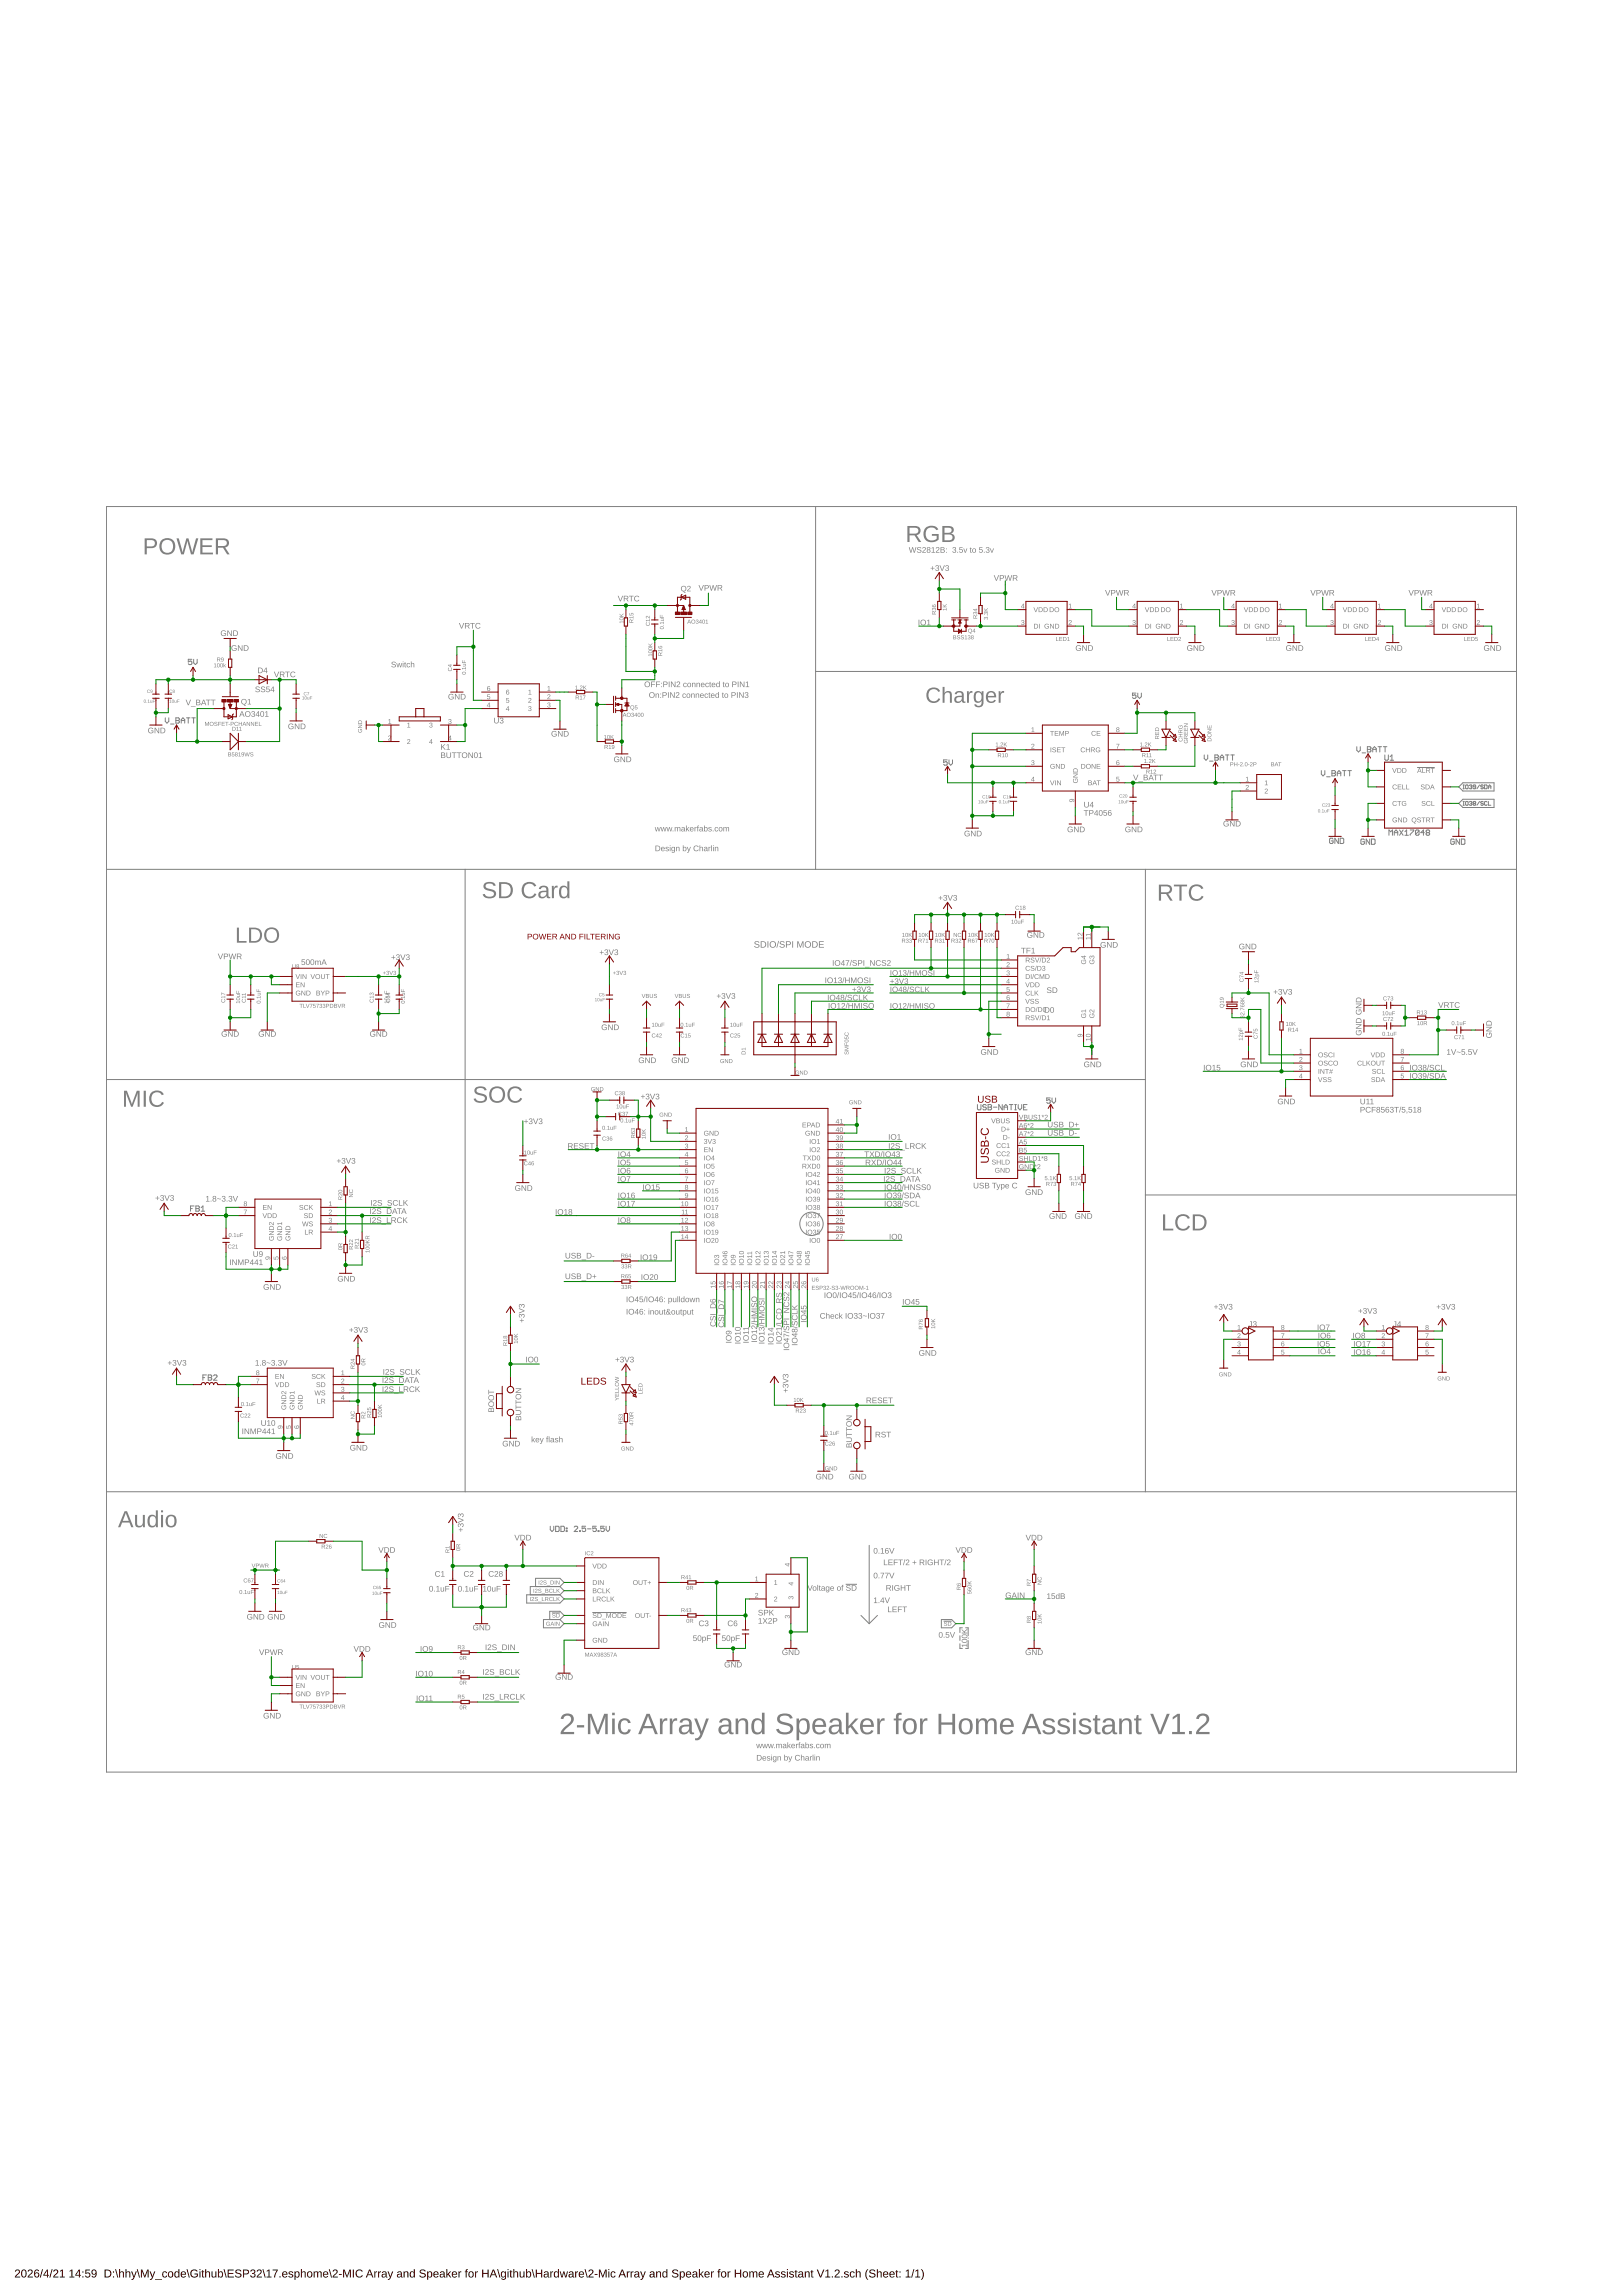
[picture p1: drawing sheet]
<svg xmlns="http://www.w3.org/2000/svg" width="500mm" height="707mm" viewBox="0 0 500 707" stroke-linecap="round" stroke-linejoin="round" font-family="sans-serif">
<path d="M4.8 699.3a.79 .79 0 0 1 1.3 .1 .79 .79 0 0 1-.5 1.2l-.7 .7h1.3v.3h-1.6l.1-.4 .6-.7a.52 .52 0 0 0 .5-.7 .52 .52 0 0 0-.8-.2l-.4 .1zM6.9 699.2a.91 .91 0 0 1 1 .1 .91 .91 0 0 1 .3 1.1 .91 .91 0 0 1-.8 1.2 .91 .91 0 0 1-.9-1.2zM7 699.5l-.1 .1a1.05 1.05 0 0 0 .6 1.7 1.33 1.33 0 0 0-.1-1.9zM8.8 699.3a.79 .79 0 0 1 1.2 .1 .79 .79 0 0 1-.4 1.2l-.7 .7h1.2v.3h-1.6l.1-.4 .7-.7a.52 .52 0 0 0 .5-.7 .52 .52 0 0 0-.9-.2l-.4 .1zM10.9 699.3l.2-.2a.71 .71 0 0 1 .9 .5h-.3a.58 .58 0 0 0-.8-.1 .58 .58 0 0 0-.1 .8 .78 .78 0 0 1 1.2 .1 .78 .78 0 0 1-.3 1.2 .78 .78 0 0 1-1.1-.5l-.1-1.2zM10.8 700.8a.52 .52 0 0 0 1 0 .52 .52 0 0 0-1 0zM13 699h.2l-.7 2.6h-.2zM14.4 699.1h.4v1.7h.3v.2h-.3v.6h-.3v-.6h-1.2zM14.5 699.5l-.9 1.3h.9zM15.9 699h.3l-.7 2.6h-.3zM16.6 699.3a.79 .79 0 0 1 1.3 .1 .79 .79 0 0 1-.5 1.2l-.7 .7h1.3v.3h-1.6l.1-.4 .6-.7a.52 .52 0 0 0 .5-.7 .52 .52 0 0 0-.8-.2l-.4 .1zM18.5 699.5l.9-.4v2.2h.6v.3h-1.6v-.3h.7v-1.9l-.6 .4zM21.4 699.5l.9-.4v2.2h.6v.3h-1.5v-.3h.6v-1.9l-.6 .4zM24.3 699.1h.3v1.7h.3v.2h-.3v.6h-.3v-.6h-1.1zM24.3 699.5l-.9 1.3h.9zM25.4 699.7h.3v.4h-.3zM25.4 701.2h.3v.4h-.3zM26.3 699.1h1.4v.3h-1.1v.8a.84 .84 0 0 1 1.2 .3 .84 .84 0 0 1-.6 1.2 .84 .84 0 0 1-1-.7h.3a.55 .55 0 0 0 .8 .2 .55 .55 0 0 0 .1-.8 .55 .55 0 0 0-.9 0h-.3zM28.4 699.3a.96 .96 0 0 1 1.2 .1 .96 .96 0 0 1 .2 1.2 .83 .83 0 0 1-.6 1 .83 .83 0 0 1-1-.5l.3-.1a.59 .59 0 0 0 .8 .2 .59 .59 0 0 0 .2-.8 .78 .78 0 0 1-1.2 .1 .78 .78 0 0 1 .1-1.2zM28.4 699.9a.55 .55 0 0 0 1.1 0 .55 .55 0 0 0-1.1 0zM32.2 699.1a1.43 1.43 0 0 1 2.1 1.5 1.11 1.11 0 0 1-1.2 1h-.9zM32.5 699.4v1.9h.6a1 1 0 0 0 .8-1.3 1 1 0 0 0-1.4-.6zM34.8 699.7h.3v.4h-.3zM34.8 701.2h.3v.4h-.3zM35.5 699h.2l.7 2.6h-.2zM36.7 699h.3v1a.63 .63 0 0 1 .7-.3 .63 .63 0 0 1 .5 .6v1.3h-.3v-1.2a.45 .45 0 0 0-.5-.5 .45 .45 0 0 0-.4 .6v1.1h-.3zM38.6 699h.4l-.1 1a.63 .63 0 0 1 .8-.3 .63 .63 0 0 1 .4 .6v1.3h-.3v-1.2a.45 .45 0 0 0-.5-.5 .45 .45 0 0 0-.3 .6v1.1h-.4zM40.4 699.7h.3l.6 1.5 .5-1.5h.3l-.8 2.2a.41 .41 0 0 1-.4 .4 .41 .41 0 0 1-.4-.2l.3-.1 .3-.4zM42.1 699h.3l.7 2.6h-.3zM43.4 699.1h.4l.8 2.1 .7-2.1h.5v2.5h-.3v-2.2l-.8 2.2h-.2l-.8-2.2v2.2h-.3zM46.1 699.7h.3l.6 1.5 .5-1.5h.3l-.8 2.2a.41 .41 0 0 1-.4 .4 .41 .41 0 0 1-.4-.2l.3-.1 .3-.4zM47.8 702h2v.3h-2zM50.2 699.9a.76 .76 0 0 1 1.3 .3h-.4a.48 .48 0 0 0-.6-.3 .48 .48 0 0 0-.2 .7 .48 .48 0 0 0 .2 .7 .48 .48 0 0 0 .7-.3h.3a.83 .83 0 0 1-1.2 .5 .83 .83 0 0 1-.3-1.2zM51.9 699.9a.91 .91 0 0 1 1.3 .1 .91 .91 0 0 1-.1 1.3 .91 .91 0 0 1-1.3-.1zM52.3 700l-.1 .1a.72 .72 0 0 0-.2 .8 .72 .72 0 0 0 .8 .4l.1-.1a.72 .72 0 0 0 .2-.9 .72 .72 0 0 0-.8-.3zM53.8 699.9l.6-.2 .5 .3v-1h.4v2.6h-.3v-.3a.71 .71 0 0 1-1 .2 .71 .71 0 0 1-.3-.9zM54.1 700.1a.66 .66 0 0 0-.1 .9 .66 .66 0 0 0 .8 .2 .67 .67 0 0 0 .2-.9 .67 .67 0 0 0-.9-.2zM55.9 699.9a.85 .85 0 0 1 1-.1 .85 .85 0 0 1 .4 .9h-1.3a.54 .54 0 0 0 .3 .6 .54 .54 0 0 0 .7-.2l.3 .1a.95 .95 0 0 1-1.5 .2 .95 .95 0 0 1 .1-1.5zM56.1 700l-.1 .5h1l-.3-.6zM57.5 699h.2l.7 2.6h-.2zM58.9 699.4a1.27 1.27 0 0 1 2 .3l-.3 .1a.96 .96 0 0 0-1.4-.1 .96 .96 0 0 0-.1 1.4 .96 .96 0 0 0 1.4 .1l.1-.6h-.7v-.2h1v.8a1.33 1.33 0 0 1-1.9 .1 1.33 1.33 0 0 1-.1-1.9zM61.4 699h.3v.3h-.3zM61.4 699.7h.3v1.9h-.3zM62.3 699.3h.3v.4h.3v.2h-.3v1.2l.3 .5-.6-.2-.1-1.5h-.2v-.2h.3zM63.2 699h.3v1a.63 .63 0 0 1 .7-.3 .63 .63 0 0 1 .5 .6v1.3h-.3v-1.2a.45 .45 0 0 0-.5-.5 .45 .45 0 0 0-.4 .6v1.1h-.3zM65.2 699.7h.3v1.2a.45 .45 0 0 0 .5 .5 .45 .45 0 0 0 .3-.6v-1.1h.3l.1 1.9h-.3l-.1-.4a.63 .63 0 0 1-.7 .4 .63 .63 0 0 1-.4-.7zM67.1 699h.3v1a.71 .71 0 0 1 1-.3 .71 .71 0 0 1 .3 .9 .76 .76 0 0 1-.9 1l-.4-.3v.3h-.3zM67.7 700l-.1 .1a.67 .67 0 0 0-.2 .9 .67 .67 0 0 0 .9 .2 .71 .71 0 0 0 .1-.8 .71 .71 0 0 0-.7-.4zM68.9 699h.2l.7 2.6h-.2zM70.1 699.1h1.9v.3h-1.5v.8h1.4v.3h-1.4v.8h1.5v.3h-1.9zM72.6 699.4a1.11 1.11 0 0 1 1.7 .3h-.3a.54 .54 0 0 0-.7-.5 .54 .54 0 0 0-.3 .8 1.03 1.03 0 0 1 1.3 1.3 1.25 1.25 0 0 1-1.9-.3l.3-.1a.65 .65 0 0 0 .7 .5 .65 .65 0 0 0 .5-.7l-1-.4a.6 .6 0 0 1-.3-.9zM74.8 699.1h1.1a.75 .75 0 0 1 .8 .8 .75 .75 0 0 1-.8 .7h-.7v1h-.4zM75.2 699.4v1l.9-.1a.49 .49 0 0 0 0-.8zM77.3 699.3a.7 .7 0 0 1 1.2-.1 .7 .7 0 0 1-.4 1.1 .72 .72 0 0 1 .5 1.1 .72 .72 0 0 1-1.1 .1l-.5-.6h.4a.49 .49 0 0 0 .6 .4 .49 .49 0 0 0 .2-.7l-.6-.1v-.3a.47 .47 0 0 0 .7-.2 .47 .47 0 0 0-.3-.7 .47 .47 0 0 0-.6 .5l-.3-.1zM79.3 699.3a.79 .79 0 0 1 1.2 .1 .79 .79 0 0 1-.4 1.2l-.7 .7h1.3v.3h-1.6l.1-.4 .6-.7a.52 .52 0 0 0 .5-.7 .52 .52 0 0 0-.9-.2l-.3 .1zM80.8 699h.3l.7 2.6h-.3zM82.2 699.5l.8-.4v2.2h.6v.3h-1.5v-.3h.6v-1.9l-.5 .4zM84 699.1h1.6l-.9 2.5h-.3l.1-.5 .8-1.7h-1.3zM86.1 701.2h.3v.4h-.3zM87.1 699.9a.85 .85 0 0 1 1-.1 .85 .85 0 0 1 .4 .9h-1.3a.54 .54 0 0 0 .3 .6 .54 .54 0 0 0 .7-.2l.3 .1a.95 .95 0 0 1-1.4 .2 .95 .95 0 0 1 0-1.5zM87.4 700l-.2 .5h1l-.3-.6zM89.1 699.8a.85 .85 0 0 1 1.2 .3l-.3 .1a.39 .39 0 0 0-.4-.3 .39 .39 0 0 0-.3 .4l.2 .1a.68 .68 0 0 1 .8 .8 .68 .68 0 0 1-1.1 .4l-.4-.5h.3a.45 .45 0 0 0 .5 .3 .45 .45 0 0 0 .4-.5l-.3-.1a.61 .61 0 0 1-.7-.2 .61 .61 0 0 1 .1-.8zM90.7 699.7h.3v.3a.71 .71 0 0 1 .9-.3 .71 .71 0 0 1 .4 .9 .76 .76 0 0 1-1 1l-.3-.3v1h-.3zM91.2 700l-.1 .1a.67 .67 0 0 0-.1 .9 .67 .67 0 0 0 .9 .2 .71 .71 0 0 0 .1-.8 .71 .71 0 0 0-.8-.4zM92.7 699h.3v1a.63 .63 0 0 1 .7-.3 .63 .63 0 0 1 .5 .6v1.3h-.3v-1.2a.45 .45 0 0 0-.5-.5 .45 .45 0 0 0-.4 .6v1.1h-.3zM94.8 699.9a.91 .91 0 0 1 1.2 .1 .91 .91 0 0 1-.1 1.3 .91 .91 0 0 1-1.3-.1zM95.1 700l-.1 .1a.72 .72 0 0 0-.1 .8 .72 .72 0 0 0 .8 .4l.1-.1a.72 .72 0 0 0 .1-.9 .72 .72 0 0 0-.8-.3zM96.6 699.7h.3v.3a.58 .58 0 0 1 .5-.3 .58 .58 0 0 1 .6 .3 .58 .58 0 0 1 .7-.3 .58 .58 0 0 1 .4 .6v1.3h-.3v-1.4a.41 .41 0 0 0-.6-.2 .41 .41 0 0 0-.2 .5v1.1h-.3v-1.4a.41 .41 0 0 0-.6-.2 .41 .41 0 0 0-.2 .5v1.1h-.3zM99.7 699.9a.85 .85 0 0 1 1-.1 .85 .85 0 0 1 .4 .9h-1.3a.54 .54 0 0 0 .3 .6 .54 .54 0 0 0 .7-.2l.3 .1a.95 .95 0 0 1-1.5 .2 .95 .95 0 0 1 .1-1.5zM99.9 700l-.1 .5h1l-.3-.6zM101.3 699h.3l.7 2.6h-.3zM102.7 699.3a.79 .79 0 0 1 1.2 .1 .79 .79 0 0 1-.4 1.2l-.7 .7h1.2v.3h-1.6l.1-.4 .7-.7a.52 .52 0 0 0 .5-.7 .52 .52 0 0 0-.9-.2l-.3 .1zM104.4 700.5h.8v.3h-.8zM105.7 699.1h.4l.8 2.1 .7-2.1h.5v2.5h-.3v-2.2l-.8 2.2h-.2l-.8-2.2v2.2h-.3zM108.7 699.1h.3v2.5h-.3zM109.8 699.4a1.21 1.21 0 0 1 1.9 .3l-.3 .1a.9 .9 0 0 0-1.3-.1 .9 .9 0 0 0 .1 1.4 .9 .9 0 0 0 1.3-.3l.2 .2a1.25 1.25 0 0 1-1.8 .3 1.25 1.25 0 0 1-.1-1.9zM113.7 699.1h.3l1 2.5h-.3l-.3-.7h-1.1l-.3 .7h-.3zM113.9 699.4l-.5 1.2h.9zM115.3 699.7h.3v.4l.1-.3 .4-.1v.3l-.5 .2v1.4h-.3zM116.4 699.7h.3l.1 .4 .1-.3 .4-.1v.3l-.5 .2v1.4h-.4zM117.8 699.8a.74 .74 0 0 1 .8-.1 .74 .74 0 0 1 .5 .6v.9l.2 .4h-.3l-.2-.4a.63 .63 0 0 1-.8 .5 .63 .63 0 0 1-.5-.8 .63 .63 0 0 1 .8-.5h.5a.42 .42 0 0 0-.3-.5 .42 .42 0 0 0-.6 .3h-.3zM117.9 701a.45 .45 0 0 0 .9 0 .45 .45 0 0 0-.9 0zM119.4 699.7h.3l.5 1.5 .6-1.5h.3l-.9 2.2a.41 .41 0 0 1-.3 .4 .41 .41 0 0 1-.4-.2l.3-.1 .3-.4zM122.6 699.8a.74 .74 0 0 1 .7-.1 .74 .74 0 0 1 .5 .6v.9l.3 .4h-.4l-.2-.4a.63 .63 0 0 1-.8 .5 .63 .63 0 0 1-.4-.8 .63 .63 0 0 1 .8-.5h.4a.42 .42 0 0 0-.3-.5 .42 .42 0 0 0-.5 .3h-.4zM122.6 701a.45 .45 0 0 0 .9 0 .45 .45 0 0 0-.9 0zM124.3 699.7h.3v.3a.63 .63 0 0 1 .7-.3 .63 .63 0 0 1 .5 .6v1.3h-.3v-1.2a.45 .45 0 0 0-.5-.5 .45 .45 0 0 0-.4 .6v1.1h-.3zM126.3 699.9l.6-.2 .5 .3v-1h.4v2.6h-.3v-.3a.71 .71 0 0 1-1 .2 .71 .71 0 0 1-.3-.9zM126.6 700.1a.66 .66 0 0 0-.1 .9 .66 .66 0 0 0 .8 .2 .67 .67 0 0 0 .2-.9 .67 .67 0 0 0-.9-.2zM129.4 699.4a1.11 1.11 0 0 1 1.7 .3h-.3a.54 .54 0 0 0-.7-.5 .54 .54 0 0 0-.3 .8 1.03 1.03 0 0 1 1.3 1.3 1.25 1.25 0 0 1-2-.3l.4-.1a.65 .65 0 0 0 .7 .5 .65 .65 0 0 0 .5-.7l-1-.4a.6 .6 0 0 1-.3-.9zM131.6 699.7h.3v.3a.71 .71 0 0 1 .9-.3 .71 .71 0 0 1 .3 .9 .76 .76 0 0 1-.9 1l-.3-.3v1h-.3zM132.1 700l-.1 .1a.67 .67 0 0 0-.1 .9 .67 .67 0 0 0 .8 .2 .71 .71 0 0 0 .2-.8 .71 .71 0 0 0-.8-.4zM133.7 699.9a.85 .85 0 0 1 1-.1 .85 .85 0 0 1 .4 .9h-1.3a.54 .54 0 0 0 .3 .6 .54 .54 0 0 0 .7-.2l.3 .1a.95 .95 0 0 1-1.5 .2 .95 .95 0 0 1 .1-1.5zM133.9 700l-.1 .5h1l-.3-.6zM135.7 699.8a.74 .74 0 0 1 .8-.1 .74 .74 0 0 1 .5 .6v.9l.2 .4h-.4l-.2-.4a.63 .63 0 0 1-.7 .5 .63 .63 0 0 1-.5-.8 .63 .63 0 0 1 .8-.5h.4a.42 .42 0 0 0-.3-.5 .42 .42 0 0 0-.5 .3h-.3zM135.8 701a.45 .45 0 0 0 .9 0 .45 .45 0 0 0-.9 0zM137.5 699h.3v1.6l.8-.9h.4l-.8 .8 .8 1.1h-.4l-.6-.9-.2 .2v.7h-.3zM139.4 699.9a.85 .85 0 0 1 1-.1 .85 .85 0 0 1 .4 .9h-1.3a.54 .54 0 0 0 .3 .6 .54 .54 0 0 0 .7-.2l.3 .1a.95 .95 0 0 1-1.5 .2 .95 .95 0 0 1 .1-1.5zM139.6 700l-.1 .5h1l-.3-.6zM141.2 699.7h.3v.4l.2-.3 .4-.1v.3l-.5 .2-.1 1.4h-.3zM143.5 699.1l.6-.1v.3l-.3 .1-.1 .3h.4v.2h-.4v1.7h-.3v-1.7h-.2zM144.5 699.9a.91 .91 0 0 1 1.2 .1 .91 .91 0 0 1-.1 1.3 .91 .91 0 0 1-1.3-.1zM144.8 700l-.1 .1a.72 .72 0 0 0-.1 .8 .72 .72 0 0 0 .8 .4l.1-.1a.72 .72 0 0 0 .1-.9 .72 .72 0 0 0-.8-.3zM146.3 699.7h.3v.4l.2-.3 .4-.1v.3l-.5 .2-.1 1.4h-.3zM148.5 699.1h.3v1.1h1.4v-1.1h.3v2.5h-.3v-1.2h-1.4v1.2h-.3zM151.8 699.1h.4l.9 2.5h-.3l-.3-.7h-1.1l-.3 .7h-.3zM152 699.4l-.5 1.2h.9zM153.1 699h.3l.7 2.6h-.3zM154.4 699.9a.66 .66 0 0 1 1.1 .1l.1-.3h.3l-.1 1.8a.79 .79 0 0 1-.6 .8 .79 .79 0 0 1-.9-.5l.8 .3a.59 .59 0 0 0 .4-.9 .77 .77 0 0 1-1.1 .2 .77 .77 0 0 1-.1-1.1zM154.7 700.1a.65 .65 0 0 0-.2 .8 .65 .65 0 0 0 .9 .3 .65 .65 0 0 0 .1-.9 .65 .65 0 0 0-.8-.2zM156.3 699h.3v.3h-.3zM156.3 699.7h.3v1.9h-.3zM157.2 699.3h.3v.4h.3v.2h-.3v1.2l.3 .5-.6-.2-.1-1.5h-.2v-.2h.3zM158.1 699h.3v1a.63 .63 0 0 1 .7-.3 .63 .63 0 0 1 .5 .6v1.3h-.3v-1.2a.45 .45 0 0 0-.5-.5 .45 .45 0 0 0-.4 .6v1.1h-.3zM160 699.7h.4v1.2a.45 .45 0 0 0 .5 .5 .45 .45 0 0 0 .3-.6v-1.1h.3l.1 1.9h-.3l-.1-.4a.63 .63 0 0 1-.7 .4 .63 .63 0 0 1-.5-.7zM162 699h.3v1a.71 .71 0 0 1 .9-.3 .71 .71 0 0 1 .4 .9 .76 .76 0 0 1-.9 1l-.4-.3v.3h-.3zM162.5 700v.1a.67 .67 0 0 0-.2 .9 .67 .67 0 0 0 .9 .2 .71 .71 0 0 0 .1-.8 .71 .71 0 0 0-.8-.4zM163.8 699h.2l.7 2.6h-.2zM165 699.1h.4v1.1h1.3v-1.1h.3v2.5h-.3v-1.2h-1.3v1.2h-.4zM167.7 699.8a.74 .74 0 0 1 .8-.1 .74 .74 0 0 1 .5 .6v.9l.3 .4h-.4l-.2-.4a.63 .63 0 0 1-.8 .5 .63 .63 0 0 1-.4-.8 .63 .63 0 0 1 .7-.5h.5a.42 .42 0 0 0-.3-.5 .42 .42 0 0 0-.6 .3h-.3zM167.8 701a.45 .45 0 0 0 .9 0 .45 .45 0 0 0-.9 0zM169.5 699.7h.3v.4l.2-.3 .4-.1v.3l-.5 .2-.1 1.4h-.3zM170.7 699.9l.6-.2 .5 .3v-1h.4v2.6h-.3v-.3a.71 .71 0 0 1-1 .2 .71 .71 0 0 1-.3-.9zM171 700.1a.66 .66 0 0 0-.1 .9 .66 .66 0 0 0 .8 .2 .67 .67 0 0 0 .2-.9 .67 .67 0 0 0-.9-.2zM172.4 699.7h.3l.4 1.6 .4-1.6h.3l.4 1.6 .5-1.6h.3l-.6 1.9h-.3l-.4-1.6-.4 1.6h-.4zM175.4 699.8a.74 .74 0 0 1 .8-.1 .74 .74 0 0 1 .4 .6v.9l.3 .4h-.4l-.2-.4a.63 .63 0 0 1-.8 .5 .63 .63 0 0 1-.4-.8 .63 .63 0 0 1 .8-.5h.4a.42 .42 0 0 0-.3-.5 .42 .42 0 0 0-.5 .3h-.3zM175.5 701a.45 .45 0 0 0 .9 0 .45 .45 0 0 0-.9 0zM177.1 699.7h.3l.1 .4 .1-.3 .4-.1v.3l-.5 .2v1.4h-.3zM178.5 699.9a.85 .85 0 0 1 1-.1 .85 .85 0 0 1 .4 .9h-1.3a.54 .54 0 0 0 .3 .6 .54 .54 0 0 0 .7-.2l.2 .1a.95 .95 0 0 1-1.4 .2 .95 .95 0 0 1 .1-1.5zM178.7 700l-.1 .5h1l-.3-.6zM180.1 699h.2l.7 2.6h-.2zM181.5 699.3a.79 .79 0 0 1 1.2 .1 .79 .79 0 0 1-.4 1.2l-.7 .7h1.2v.3h-1.6l.1-.4 .7-.7a.52 .52 0 0 0 .5-.7 .52 .52 0 0 0-.9-.2l-.4 .1zM183.2 700.5h.8v.3h-.8zM184.5 699.1h.4l.8 2.1 .7-2.1h.4v2.5h-.3l.1-2.2-.8 2.2h-.3l-.7-2.2v2.2h-.3zM187.4 699h.3v.3h-.3zM187.4 699.7h.3v1.9h-.3zM188.3 699.9a.76 .76 0 0 1 1.3 .3h-.3a.48 .48 0 0 0-.7-.3 .48 .48 0 0 0-.2 .7 .48 .48 0 0 0 .2 .7 .48 .48 0 0 0 .7-.3h.3a.83 .83 0 0 1-1.1 .5 .83 .83 0 0 1-.4-1.2zM191.5 699.1h.3l1 2.5h-.3l-.3-.7h-1.1l-.3 .7h-.3zM191.6 699.4l-.4 1.2h.9zM193.1 699.7h.2l.1 .4 .1-.3 .4-.1v.3l-.5 .2v1.4h-.3zM194.2 699.7h.3v.4l.2-.3 .4-.1v.3l-.5 .2v1.4h-.4zM195.6 699.8a.74 .74 0 0 1 .8-.1 .74 .74 0 0 1 .5 .6v.9l.2 .4h-.3l-.2-.4a.63 .63 0 0 1-.8 .5 .63 .63 0 0 1-.5-.8 .63 .63 0 0 1 .8-.5h.5a.42 .42 0 0 0-.3-.5 .42 .42 0 0 0-.6 .3h-.3zM195.7 701a.45 .45 0 0 0 .9 0 .45 .45 0 0 0-.9 0zM197.2 699.7h.3l.5 1.5 .6-1.5h.3l-.9 2.2a.41 .41 0 0 1-.3 .4 .41 .41 0 0 1-.4-.2l.3-.1 .3-.4zM200.4 699.8a.74 .74 0 0 1 .7-.1 .74 .74 0 0 1 .5 .6v.9l.3 .4h-.4l-.2-.4a.63 .63 0 0 1-.8 .5 .63 .63 0 0 1-.4-.8 .63 .63 0 0 1 .7-.5h.5a.42 .42 0 0 0-.3-.5 .42 .42 0 0 0-.6 .3h-.3zM200.4 701a.45 .45 0 0 0 .9 0 .45 .45 0 0 0-.9 0zM202.1 699.7h.3v.3a.63 .63 0 0 1 .7-.3 .63 .63 0 0 1 .5 .6v1.3h-.3v-1.2a.45 .45 0 0 0-.5-.5 .45 .45 0 0 0-.4 .6v1.1h-.3zM204.1 699.9l.6-.2 .5 .3v-1h.4v2.6h-.3l-.1-.3a.71 .71 0 0 1-.9 .2 .71 .71 0 0 1-.3-.9zM204.4 700.1a.66 .66 0 0 0-.1 .9 .66 .66 0 0 0 .8 .2 .67 .67 0 0 0 .2-.9 .67 .67 0 0 0-.9-.2zM207.2 699.4a1.11 1.11 0 0 1 1.7 .3h-.3a.54 .54 0 0 0-.7-.5 .54 .54 0 0 0-.3 .8 1.03 1.03 0 0 1 1.2 1.3 1.25 1.25 0 0 1-1.9-.3l.4-.1a.65 .65 0 0 0 .7 .5 .65 .65 0 0 0 .5-.7l-1-.4a.6 .6 0 0 1-.3-.9zM209.4 699.7h.3v.3a.71 .71 0 0 1 .9-.3 .71 .71 0 0 1 .3 .9 .76 .76 0 0 1-.9 1l-.3-.3v1h-.3zM209.9 700l-.1 .1a.67 .67 0 0 0-.1 .9 .67 .67 0 0 0 .8 .2 .71 .71 0 0 0 .2-.8 .71 .71 0 0 0-.8-.4zM211.5 699.9a.85 .85 0 0 1 1-.1 .85 .85 0 0 1 .4 .9h-1.3a.54 .54 0 0 0 .3 .6 .54 .54 0 0 0 .7-.2l.3 .1a.95 .95 0 0 1-1.5 .2 .95 .95 0 0 1 .1-1.5zM211.7 700l-.1 .5h1l-.3-.6zM213.5 699.8a.74 .74 0 0 1 .8-.1 .74 .74 0 0 1 .4 .6l.1 .9 .2 .4h-.4l-.2-.4a.63 .63 0 0 1-.7 .5 .63 .63 0 0 1-.5-.8 .63 .63 0 0 1 .8-.5h.4a.42 .42 0 0 0-.3-.5 .42 .42 0 0 0-.5 .3h-.3zM213.6 701a.45 .45 0 0 0 .9 0 .45 .45 0 0 0-.9 0zM215.3 699h.3v1.6l.8-.9h.4l-.8 .8 .8 1.1h-.4l-.6-.9-.2 .2v.7h-.3zM217.2 699.9a.85 .85 0 0 1 1-.1 .85 .85 0 0 1 .4 .9h-1.3a.54 .54 0 0 0 .3 .6 .54 .54 0 0 0 .7-.2l.3 .1a.95 .95 0 0 1-1.5 .2 .95 .95 0 0 1 .1-1.5zM217.4 700l-.1 .5h1l-.3-.6zM219 699.7h.3v.4l.2-.3 .4-.1v.3l-.5 .2-.1 1.4h-.3zM221.3 699.1l.6-.1v.3l-.3 .1-.1 .3h.4v.2h-.4v1.7h-.3v-1.7h-.2zM222.3 699.9a.91 .91 0 0 1 1.2 .1 .91 .91 0 0 1-.1 1.3 .91 .91 0 0 1-1.3-.1zM222.6 700l-.1 .1a.72 .72 0 0 0-.1 .8 .72 .72 0 0 0 .8 .4l.1-.1a.72 .72 0 0 0 .1-.9 .72 .72 0 0 0-.8-.3zM224.1 699.7h.3v.4l.2-.3 .4-.1v.3l-.5 .2-.1 1.4h-.3zM226.3 699.1h.3v1.1h1.4v-1.1h.3v2.5h-.3v-1.2h-1.4v1.2h-.3zM228.9 699.9a.91 .91 0 0 1 1.3 .1 .91 .91 0 0 1-.1 1.3 .91 .91 0 0 1-1.3-.1zM229.3 700l-.1 .1a.72 .72 0 0 0-.2 .8 .72 .72 0 0 0 .9 .4v-.1a.72 .72 0 0 0 .2-.9 .72 .72 0 0 0-.8-.3zM230.8 699.7h.3v.3a.58 .58 0 0 1 .5-.3 .58 .58 0 0 1 .5 .3 .58 .58 0 0 1 .7-.3 .58 .58 0 0 1 .5 .6v1.3h-.4v-1.4a.41 .41 0 0 0-.5-.2 .41 .41 0 0 0-.2 .5v1.1h-.3v-1.4a.41 .41 0 0 0-.6-.2 .41 .41 0 0 0-.2 .5v1.1h-.3zM233.9 699.9a.85 .85 0 0 1 1-.1 .85 .85 0 0 1 .4 .9h-1.3a.54 .54 0 0 0 .3 .6 .54 .54 0 0 0 .7-.2l.2 .1a.95 .95 0 0 1-1.4 .2 .95 .95 0 0 1 .1-1.5zM234.1 700l-.1 .5h1l-.3-.6zM237.2 699.1h.4l1 2.5h-.3l-.3-.7h-1.1l-.3 .7h-.4zM237.4 699.4l-.4 1.2h.9zM239 699.8a.85 .85 0 0 1 1.2 .3l-.3 .1a.39 .39 0 0 0-.4-.3 .39 .39 0 0 0-.3 .4l.2 .1a.68 .68 0 0 1 .8 .8 .68 .68 0 0 1-1.1 .4l-.4-.5h.3a.45 .45 0 0 0 .5 .3 .45 .45 0 0 0 .4-.5l-.3-.1a.61 .61 0 0 1-.7-.2 .61 .61 0 0 1 .1-.8zM240.7 699.8a.85 .85 0 0 1 1.3 .3l-.3 .1a.39 .39 0 0 0-.5-.3 .39 .39 0 0 0-.3 .4l.2 .1a.68 .68 0 0 1 .9 .8 .68 .68 0 0 1-1.1 .4l-.4-.5h.2a.45 .45 0 0 0 .6 .3 .45 .45 0 0 0 .3-.5l-.2-.1a.61 .61 0 0 1-.7-.2 .61 .61 0 0 1 0-.8zM242.4 699h.3v.3h-.3zM242.4 699.7h.3v1.9h-.3zM243.3 699.8a.85 .85 0 0 1 1.2 .3l-.3 .1a.39 .39 0 0 0-.4-.3 .39 .39 0 0 0-.3 .4l.2 .1a.68 .68 0 0 1 .8 .8 .68 .68 0 0 1-1.1 .4l-.4-.5h.3a.45 .45 0 0 0 .5 .3 .45 .45 0 0 0 .4-.5l-.3-.1a.61 .61 0 0 1-.7-.2 .61 .61 0 0 1 .1-.8zM245.1 699.3h.2v.4h.3v.2h-.3v1.2l.3 .5-.6-.2v-1.5h-.3v-.2h.3zM246.1 699.8a.74 .74 0 0 1 .8-.1 .74 .74 0 0 1 .5 .6v.9l.2 .4h-.4l-.1-.4a.63 .63 0 0 1-.8 .5 .63 .63 0 0 1-.5-.8 .63 .63 0 0 1 .8-.5h.4a.42 .42 0 0 0-.3-.5 .42 .42 0 0 0-.5 .3h-.3zM246.2 701a.45 .45 0 0 0 .9 0 .45 .45 0 0 0-.9 0zM247.9 699.7h.3v.3a.63 .63 0 0 1 .7-.3 .63 .63 0 0 1 .5 .6v1.3h-.3v-1.2a.45 .45 0 0 0-.5-.5 .45 .45 0 0 0-.4 .6v1.1h-.3zM250 699.3h.2v.4h.3v.2h-.3v1.2l.4 .5-.7-.2v-1.5h-.2v-.2h.2zM251.6 699.1h.3l.8 2.2 .9-2.2h.3l-1 2.5h-.3zM254.3 699.5l.8-.4v2.2h.6v.3h-1.5v-.3h.6v-1.9l-.5 .4zM256.2 701.2h.3v.4h-.3zM257.3 699.3a.79 .79 0 0 1 1.2 .1 .79 .79 0 0 1-.4 1.2l-.7 .7h1.3v.3h-1.7l.1-.4 .7-.7a.52 .52 0 0 0 .5-.7 .52 .52 0 0 0-.9-.2l-.3 .1zM259.2 701.2h.3v.4h-.3zM260.2 699.8a.85 .85 0 0 1 1.2 .3l-.3 .1a.39 .39 0 0 0-.4-.3 .39 .39 0 0 0-.3 .4l.2 .1a.68 .68 0 0 1 .8 .8 .68 .68 0 0 1-1.1 .4l-.4-.5h.3a.45 .45 0 0 0 .5 .3 .45 .45 0 0 0 .4-.5l-.3-.1a.61 .61 0 0 1-.7-.2 .61 .61 0 0 1 .1-.8zM261.9 699.9a.76 .76 0 0 1 1.3 .3h-.3a.48 .48 0 0 0-.6-.3 .48 .48 0 0 0-.2 .7 .48 .48 0 0 0 .2 .7 .48 .48 0 0 0 .6-.3h.4a.83 .83 0 0 1-1.2 .5 .83 .83 0 0 1-.3-1.2zM263.6 699h.3v1a.63 .63 0 0 1 .7-.3 .63 .63 0 0 1 .5 .6v1.3h-.3v-1.2a.45 .45 0 0 0-.5-.5 .45 .45 0 0 0-.4 .6v1.1h-.3zM267.2 699h.3a2.48 2.48 0 0 0 0 3.3 1.7 1.7 0 0 1-1-2zM267.9 699.4a1.11 1.11 0 0 1 1.7 .3h-.3a.54 .54 0 0 0-.7-.5 .54 .54 0 0 0-.3 .8 1.03 1.03 0 0 1 1.3 1.3 1.25 1.25 0 0 1-2-.3l.4-.1a.65 .65 0 0 0 .7 .5 .65 .65 0 0 0 .5-.7l-1-.4a.6 .6 0 0 1-.3-.9zM270.1 699h.3v1a.63 .63 0 0 1 .7-.3 .63 .63 0 0 1 .5 .6v1.3h-.3v-1.2a.45 .45 0 0 0-.5-.5 .45 .45 0 0 0-.4 .6v1.1h-.3zM272.2 699.9a.85 .85 0 0 1 1-.1 .85 .85 0 0 1 .4 .9h-1.3a.54 .54 0 0 0 .3 .6 .54 .54 0 0 0 .7-.2l.3 .1a.95 .95 0 0 1-1.5 .2 .95 .95 0 0 1 .1-1.5zM272.4 700l-.1 .5h1l-.3-.6zM274.1 699.9a.85 .85 0 0 1 1.1-.1 .85 .85 0 0 1 .4 .9h-1.4a.54 .54 0 0 0 .4 .6 .54 .54 0 0 0 .7-.2l.2 .1a.95 .95 0 0 1-1.4 .2 .95 .95 0 0 1 0-1.5zM274.4 700l-.2 .5h1.1l-.3-.6zM276.1 699.3h.2v.4h.4v.2h-.4v1.2l.4 .5-.7-.2v-1.5h-.2v-.2h.2zM277 699.7h.4v.4h-.4zM277 701.2h.4v.4h-.4zM279 699.5l.9-.4v2.2h.6v.3h-1.6v-.3h.7v-1.9l-.6 .4zM281.4 699h.2l-.7 2.6h-.3zM282 699.5l.8-.4v2.2h.6v.3h-1.5v-.3h.6v-1.9l-.5 .4zM283.6 699a1.7 1.7 0 0 1 .9 2l-.4 1.1-.5 .2a2.48 2.48 0 0 0 0-3.3z" fill="#000"/>
<g fill="#808080">
<path d="M232.9 537.2h.2l.3 1.1 .3-1.1h.2l.3 1.1 .3-1.1h.2l-.4 1.3h-.2l-.3-1.1-.3 1.1h-.2zM234.7 537.2h.2l.3 1.1 .3-1.1h.2l.3 1.1 .3-1.1h.2l-.3 1.3h-.3l-.3-1.1-.3 1.1h-.2zM236.5 537.2h.2l.3 1.1 .3-1.1h.2l.3 1.1 .3-1.1h.2l-.3 1.3h-.3l-.3-1.1-.3 1.1h-.2zM238.4 538.3h.3v.2h-.3zM239 537.2l.3 .2a.4 .4 0 0 1 .3-.2 .4 .4 0 0 1 .4 .2 .41 .41 0 0 1 .5-.2 .41 .41 0 0 1 .3 .4v.9h-.2v-1l-.3-.2-.2 .3-.1 .9h-.2v-1l-.3-.1-.2 1.1h-.2zM241.2 537.3h.8l.4 1.2-.5-.2a.45 .45 0 0 1-.5 .3 .45 .45 0 0 1-.3-.6 .45 .45 0 0 1 .5-.3h.3a.3 .3 0 0 0-.2-.4 .3 .3 0 0 0-.3 .3l-.3-.1zM241.3 538.1a.35 .35 0 0 0 .7 0 .35 .35 0 0 0-.7 0zM242.5 536.7h.2v1.1l.6-.6h.3l-.6 .6 .6 .7h-.3l-.4-.6-.2 .6h-.2zM243.9 537.4a.6 .6 0 0 1 .7-.2 .6 .6 0 0 1 .3 .7h-1a.38 .38 0 0 0 .3 .5 .38 .38 0 0 0 .5-.2h.1a.67 .67 0 0 1-1 .2 .67 .67 0 0 1 .1-1zM244 537.4l-.1 .3h.8l-.3-.3zM245.2 537.2h.2v.3l.4-.3-.4 .4v.9h-.2zM246.1 536.8l.4-.1-.2 .3 .2 .4h-.2v1.1h-.3v-1.1h-.1zM246.8 537.3h.8l.3 1.2-.4-.2a.45 .45 0 0 1-.6 .3 .45 .45 0 0 1-.3-.6 .45 .45 0 0 1 .6-.3h.3a.3 .3 0 0 0-.2-.4 .3 .3 0 0 0-.4 .3l-.2-.1zM246.9 538.1a.32 .32 0 0 0 .6 0 .32 .32 0 0 0-.6 0zM248.1 536.7h.2v.7a.57 .57 0 0 1 .8-.1 .57 .57 0 0 1 .1 .9 .47 .47 0 0 1-.4 .3 .47 .47 0 0 1-.5-.2l-.2 .2zM248.4 537.5l.1 .9a.45 .45 0 0 0 .5-.5 .45 .45 0 0 0-.6-.4zM249.5 537.3l.6-.1 .3 .3-.6-.1-.1 .3a.54 .54 0 0 1 .7 .3 .54 .54 0 0 1-.4 .7 .54 .54 0 0 1-.6-.5l.8 .1v-.3l-.3-.1a.38 .38 0 0 1-.4-.2 .38 .38 0 0 1 0-.4zM250.8 538.3h.2v.2h-.2zM251.5 537.4l.6-.2 .3 .4h-.2a.37 .37 0 0 0-.5 0 .37 .37 0 0 0 0 .5 .37 .37 0 0 0 .5 0h.2a.63 .63 0 0 1-1 .3 .63 .63 0 0 1 .1-1zM252.5 537.9a.65 .65 0 0 1 1.3 0 .65 .65 0 0 1-1.3 0zM252.9 537.5a.48 .48 0 0 0-.1 .6 .48 .48 0 0 0 .7 .2v-.8zM254 537.2l.3 .2a.4 .4 0 0 1 .3-.2 .4 .4 0 0 1 .4 .2 .41 .41 0 0 1 .5-.2 .41 .41 0 0 1 .3 .4v.9h-.2v-1l-.3-.2-.3 .3v.9h-.2v-1l-.4-.1-.1 1.1h-.3z"/>
<path d="M233.1 540.6h.6a.86 .86 0 0 1 .9 .8 .86 .86 0 0 1-.8 .9h-.7zM233.4 540.8v1.3a.73 .73 0 0 0 1-.6 .73 .73 0 0 0-1-.7zM235 541.2a.6 .6 0 0 1 .7-.2 .6 .6 0 0 1 .3 .7h-.9a.38 .38 0 0 0 .2 .5 .38 .38 0 0 0 .5-.2h.2a.67 .67 0 0 1-1 .2 .67 .67 0 0 1 0-1zM235.2 541.3l-.1 .3h.7l-.2-.4zM236.4 541.1l.5-.1 .3 .3-.6-.1-.1 .3a.54 .54 0 0 1 .7 .3 .54 .54 0 0 1-.4 .7 .54 .54 0 0 1-.6-.5l.8 .1v-.2l-.3-.2a.38 .38 0 0 1-.4-.2 .38 .38 0 0 1 .1-.4zM237.5 540.5l.2 .2zM237.5 541h.2v1.3h-.2zM238.1 541.2l.4-.2 .4 .2 .2-.2v1.3a.56 .56 0 0 1-.4 .5 .56 .56 0 0 1-.6-.3 .5 .5 0 0 0 .6 .1 .5 .5 0 0 0 .2-.5 .58 .58 0 0 1-.9 .1 .58 .58 0 0 1 .1-.9zM238.3 541.3v.6a.45 .45 0 0 0 .7-.1 .45 .45 0 0 0-.4-.6zM239.5 541l.2 .2a.44 .44 0 0 1 .5-.2 .44 .44 0 0 1 .3 .5v.8h-.2v-.8a.32 .32 0 0 0-.3-.4 .32 .32 0 0 0-.3 .5v.7h-.2zM241.6 540.5h.2v.7a.57 .57 0 0 1 .8-.1 .57 .57 0 0 1 0 .9 .47 .47 0 0 1-.3 .4 .47 .47 0 0 1-.5-.3l-.3 .2zM241.9 541.3l.1 .9a.45 .45 0 0 0 .4-.5 .45 .45 0 0 0-.5-.4zM242.8 541h.2l.4 1.1 .4-1.1h.2l-.6 1.5a.3 .3 0 0 1-.2 .3 .3 .3 0 0 1-.3-.1l.4-.4zM245.1 540.8a.86 .86 0 0 1 1.3 .2l-.2 .1a.63 .63 0 0 0-1-.1 .63 .63 0 0 0 .1 1 .63 .63 0 0 0 .9-.2l.2 .1a.88 .88 0 0 1-1.3 .3 .88 .88 0 0 1 0-1.4zM246.7 540.5h.2v.7a.44 .44 0 0 1 .5-.2 .44 .44 0 0 1 .3 .5v.8h-.2v-.8a.32 .32 0 0 0-.3-.4 .32 .32 0 0 0-.3 .5v.7h-.2zM248.2 541.1h.8l.3 1.2-.4-.2a.45 .45 0 0 1-.6 .3 .45 .45 0 0 1-.3-.6 .45 .45 0 0 1 .6-.3h.3a.3 .3 0 0 0-.2-.3 .3 .3 0 0 0-.4 .2l-.2-.1zM248.3 541.9a.32 .32 0 0 0 .6 0 .32 .32 0 0 0-.6 0zM249.5 541h.2v.3l.4-.3-.4 .5v.8h-.2zM250.3 540.5h.2v1.8h-.2zM250.9 540.5l.2 .2zM250.9 541h.2v1.3h-.2zM251.4 541l.2 .2a.44 .44 0 0 1 .5-.2 .44 .44 0 0 1 .4 .5v.8h-.3v-.8a.32 .32 0 0 0-.3-.4 .32 .32 0 0 0-.3 .5v.7h-.2z"/>
</g>
<path d="M143.3 267.8h323.8v191.7h-323.8zM352.8 267.8v191.7M143.3 332.5h209.5M352.8 368.1h114.3" fill="none" stroke="#808080" stroke-width=".31"/>
<g fill="#808080">
<path d="M163.8 442.5h.2v1.1l.6-.6h.2l-.5 .5 .5 .8h-.2l-.5-.6-.1 .6h-.2zM165.1 443.1a.6 .6 0 0 1 .7-.1 .6 .6 0 0 1 .3 .7h-.9a.38 .38 0 0 0 .2 .4 .38 .38 0 0 0 .5-.1h.2a.67 .67 0 0 1-1 .1 .67 .67 0 0 1 0-1zM165.3 443.2l-.1 .3h.7l-.2-.4zM166.2 443h.3l.4 1.1 .3-1.1h.3l-.6 1.5a.3 .3 0 0 1-.2 .3 .3 .3 0 0 1-.4-.2l.5-.3zM168.5 442.6l.4-.1-.3 .3 .3 .3h-.3v1.2h-.2v-1.2h-.2zM169 442.5h.2v1.8h-.2zM169.7 443.1h.8l.3 1.2-.4-.3a.45 .45 0 0 1-.6 .4 .45 .45 0 0 1-.3-.6 .45 .45 0 0 1 .6-.3h.3a.3 .3 0 0 0-.2-.4 .3 .3 0 0 0-.4 .2h-.2zM169.8 443.9a.32 .32 0 0 0 .6 0 .32 .32 0 0 0-.6 0zM171.1 443.1l.5-.1 .3 .3-.6-.2-.1 .3a.54 .54 0 0 1 .7 .4 .54 .54 0 0 1-.4 .7 .54 .54 0 0 1-.6-.5l.8 .1v-.3l-.3-.1a.38 .38 0 0 1-.4-.2 .38 .38 0 0 1 .1-.4zM172.2 442.5h.2v.7a.44 .44 0 0 1 .5-.2 .44 .44 0 0 1 .4 .4v.9h-.2v-.8a.32 .32 0 0 0-.4-.4 .32 .32 0 0 0-.3 .4v.8h-.2z"/>
<path d="M173.1 528.5a1.99 1.99 0 0 1 2.4-.6 1.99 1.99 0 0 1 1.2 2.1l-.6 1-1.9 1.7-.6 .8h3.2v.7h-4.1a4.8 4.8 0 0 1 2.4-3.2 1.29 1.29 0 0 0 .7-1.6 1.29 1.29 0 0 0-1.6-.8l-.5 .4-.2 .6-.8-.1zM177.7 531.4h2.2v.7h-2.2zM181.1 527.9h1.1l1.9 5.4 2-5.4h1.1v6.3h-.8l.1-5.5-2.1 5.5h-.6l-2-5.5v5.5h-.7zM188.5 527.6h.8v.8h-.8zM188.5 529.4h.8v4.8h-.8zM190.9 529.9a1.95 1.95 0 0 1 3.3 .8l-.8 .1a1.14 1.14 0 0 0-1.3-.8 1.14 1.14 0 0 0-.9 1.3 1.73 1.73 0 0 0 1.2 2.4l.7-.3 .4-.7 .8 .1a2.03 2.03 0 0 1-2.5 1.4 2.03 2.03 0 0 1-1.5-2.4l.2-1.3zM199.1 527.9h1l2.5 6.3h-.9l-.7-1.8h-2.8l-.8 1.8h-.8zM199.6 528.6l-1.2 3.1h2.4zM203.2 529.4h.8v1a1.16 1.16 0 0 1 1.5-1.1v.8a1.21 1.21 0 0 0-1.2 .3 1.21 1.21 0 0 0-.2 1.3v2.5h-.8zM206.3 529.4h.7l.1 1a1.16 1.16 0 0 1 1.5-1.1v.8a1.21 1.21 0 0 0-1.3 .3 1.21 1.21 0 0 0-.2 1.3v2.5h-.8zM209.6 529.9a1.96 1.96 0 0 1 2.1-.6 1.96 1.96 0 0 1 1.4 1.6v2.5l.2 .3h.5v.5a1.01 1.01 0 0 1-1.5-.9 1.59 1.59 0 0 1-2.3 .9 1.59 1.59 0 0 1-.4-2.5l1.1-.4h1.6a1.1 1.1 0 0 0-.8-1.4 1.1 1.1 0 0 0-1.4 .8l-.8-.1zM210.2 532.2a.98 .98 0 0 0 .1 1.4 .98 .98 0 0 0 1.4-.3l.5-.6 .1-.9-1.6 .1zM213.8 529.4h.9l1.4 3.9 1.4-3.9h.8l-1.8 4.8a2.02 2.02 0 0 1-2.4 1.8v-.6a1.38 1.38 0 0 0 1.6-1.2zM221.8 529.9a1.96 1.96 0 0 1 2.1-.6 1.96 1.96 0 0 1 1.3 1.6l.1 2.5 .2 .3h.5v.5a1.01 1.01 0 0 1-1.5-.9 1.59 1.59 0 0 1-2.4 .9 1.59 1.59 0 0 1-.3-2.5l1-.4h1.6a1.1 1.1 0 0 0-.7-1.4 1.1 1.1 0 0 0-1.4 .8l-.8-.1zM222.4 532.2a.98 .98 0 0 0 .1 1.4 .98 .98 0 0 0 1.4-.3l.4-.6 .1-.9-1.5 .1zM226.6 529.4h.7v.8a1.62 1.62 0 0 1 1.9-.9 1.62 1.62 0 0 1 1.2 1.7v3.2h-.8v-3.1a1.16 1.16 0 0 0-1.3-1.2 1.16 1.16 0 0 0-.9 1.5v2.8h-.8zM232.2 529.6a1.73 1.73 0 0 1 2.5 .5v-2.5h.8v6.6h-.8v-.8a1.77 1.77 0 0 1-2.1 .8 1.77 1.77 0 0 1-1.2-1.9v-.5a2.61 2.61 0 0 1 .8-2.2zM232.7 530.1a3.1 3.1 0 0 0 .2 3.5 1.4 1.4 0 0 0 1.5-.3 1.4 1.4 0 0 0 .3-1.6 1.34 1.34 0 0 0-.4-1.5 1.34 1.34 0 0 0-1.6-.1zM239.7 528.5a3.2 3.2 0 0 1 4.3 .4l.2 .4-.9 .1a1.86 1.86 0 0 0-3.1-.2 1.15 1.15 0 0 0 1.3 1.3 2.57 2.57 0 0 1 2.8 2 2.42 2.42 0 0 1-3.3 1.8 2.08 2.08 0 0 1-2-1.6l.9-.2a2.1 2.1 0 0 0 3.5 .3 1.36 1.36 0 0 0-1.6-1.4l-1.4-.4a1.54 1.54 0 0 1-.7-2.5zM245.3 529.4h.8v.8a1.76 1.76 0 0 1 2.1-.8 1.76 1.76 0 0 1 1.2 1.9v.5a1.91 1.91 0 0 1-.6 2.1 1.91 1.91 0 0 1-2.2 .1l-.5-.5v2.6h-.8zM246.5 530.3a2.85 2.85 0 0 0 .3 3.3 1.19 1.19 0 0 0 1.3-.1 1.19 1.19 0 0 0 .4-1.2 1.69 1.69 0 0 0-1.1-2.4zM250.7 529.9a2.2 2.2 0 0 1 2.7-.4 2.2 2.2 0 0 1 1.1 2.5h-3.5a1.4 1.4 0 0 0 .9 1.6 1.4 1.4 0 0 0 1.7-.6l.7 .2a2.27 2.27 0 0 1-2.9 .9 2.27 2.27 0 0 1-1.2-2.8zM251.4 530.3l-.4 1.1h2.6a1.3 1.3 0 0 0-.7-1.4 1.3 1.3 0 0 0-1.5 .3zM255.8 529.9a1.96 1.96 0 0 1 2-.6 1.96 1.96 0 0 1 1.4 1.6l.1 2.5 .2 .3h.4v.5a1.01 1.01 0 0 1-1.5-.9 1.59 1.59 0 0 1-2.3 .9 1.59 1.59 0 0 1-.4-2.5l1.1-.4h1.6a1.1 1.1 0 0 0-.7-1.4 1.1 1.1 0 0 0-1.4 .8l-.8-.1zM256.3 532.2a.98 .98 0 0 0 .1 1.4 .98 .98 0 0 0 1.5-.3l.4-.6 .1-.9-1.5 .1zM260.6 527.6h.8v4.1l2.1-2.3h.9l-1.9 2.1 2 2.7h-.9l-1.7-2.2-.5 .5v1.7h-.8zM265.4 529.9a2.2 2.2 0 0 1 2.7-.4 2.2 2.2 0 0 1 1.1 2.5h-3.5a1.4 1.4 0 0 0 .9 1.6 1.4 1.4 0 0 0 1.7-.6l.7 .2a2.27 2.27 0 0 1-2.9 .9 2.27 2.27 0 0 1-1.2-2.8zM266.1 530.3l-.4 1.1h2.6a1.3 1.3 0 0 0-.7-1.4 1.3 1.3 0 0 0-1.5 .3zM270.2 529.4h.7l.1 1a1.16 1.16 0 0 1 1.5-1.1v.8a1.21 1.21 0 0 0-1.3 .3 1.21 1.21 0 0 0-.2 1.3v2.5h-.8zM276.2 527.9l.6-.3 .9 .1v.6a.64 .64 0 0 0-.7 0 .64 .64 0 0 0-.2 .7v.4h.9v.6h-.9v4.2h-.9v-4.2h-.6v-.6h.6zM278.8 529.8a2.26 2.26 0 0 1 2.7-.2 2.26 2.26 0 0 1 .8 2.7 2.16 2.16 0 0 1-2.3 2 2.16 2.16 0 0 1-1.9-2.5 2.57 2.57 0 0 1 .7-2zM279.4 530.1a2.45 2.45 0 0 0 .5 3.6 1.41 1.41 0 0 0 1.6-1.9 1.4 1.4 0 0 0-.4-1.6 1.4 1.4 0 0 0-1.7-.1zM283.4 529.4h.7v1a1.16 1.16 0 0 1 1.5-1.1v.8a1.21 1.21 0 0 0-1.2 .3 1.21 1.21 0 0 0-.2 1.3v2.5h-.8zM289.1 527.9h.8v2.7h3.4v-2.7h.9v6.3h-.9v-2.9h-3.4v2.9h-.8zM296 529.8a2.26 2.26 0 0 1 2.8-.2 2.26 2.26 0 0 1 .8 2.7 2.16 2.16 0 0 1-2.4 2 2.16 2.16 0 0 1-1.9-2.5 2.57 2.57 0 0 1 .7-2zM296.6 530.1a2.45 2.45 0 0 0 .5 3.6 1.41 1.41 0 0 0 1.7-1.9 1.4 1.4 0 0 0-.5-1.6 1.4 1.4 0 0 0-1.7-.1zM300.6 529.4h.7l.1 .8a1.49 1.49 0 0 1 1.4-.9 1.49 1.49 0 0 1 1.3 .9 1.49 1.49 0 0 1 1.8-.9 1.49 1.49 0 0 1 1.1 1.7v3.2h-.8v-3.1a1.01 1.01 0 0 0-.9-1.2 1.01 1.01 0 0 0-1.1 1.2v3.1h-.8v-3.1a1.01 1.01 0 0 0-.9-1.2 1.01 1.01 0 0 0-1.1 1.2v3.1h-.8zM308.5 529.9a2.2 2.2 0 0 1 2.7-.4 2.2 2.2 0 0 1 1.1 2.5h-3.5a1.4 1.4 0 0 0 .9 1.6 1.4 1.4 0 0 0 1.7-.6l.7 .2a2.27 2.27 0 0 1-2.9 .9 2.27 2.27 0 0 1-1.2-2.8zM309.2 530.3l-.4 1.1h2.6a1.3 1.3 0 0 0-.7-1.4 1.3 1.3 0 0 0-1.5 .3zM317.3 527.9h.9l2.6 6.3h-.9l-.7-1.8h-2.9l-.7 1.8h-.9zM317.7 528.6l-1.1 3.1h2.3zM321.5 529.8a2.19 2.19 0 0 1 3.4 .7l-.7 .1a1.24 1.24 0 0 0-2.2 0 1.59 1.59 0 0 0 1.7 .9 1.39 1.39 0 0 1 1.3 1.5 1.39 1.39 0 0 1-1.5 1.3 1.97 1.97 0 0 1-2.5-1.2l.7-.2a1.41 1.41 0 0 0 2.5 0 1.51 1.51 0 0 0-1.7-1 1.31 1.31 0 0 1-1-2.1zM326 529.8a2.19 2.19 0 0 1 3.5 .7l-.7 .1a1.24 1.24 0 0 0-2.2 0 1.59 1.59 0 0 0 1.6 .9 1.39 1.39 0 0 1 1.4 1.5 1.39 1.39 0 0 1-1.6 1.3 1.97 1.97 0 0 1-2.4-1.2l.7-.2a1.41 1.41 0 0 0 2.5 0 1.51 1.51 0 0 0-1.7-1 1.31 1.31 0 0 1-1.1-2.1zM330.5 527.6h.8v.8h-.8zM330.5 529.4h.8v4.8h-.8zM332.6 529.8a2.19 2.19 0 0 1 3.5 .7l-.8 .1a1.24 1.24 0 0 0-2.2 0 1.59 1.59 0 0 0 1.7 .9 1.39 1.39 0 0 1 1.4 1.5 1.39 1.39 0 0 1-1.6 1.3 1.97 1.97 0 0 1-2.4-1.2l.7-.2a1.41 1.41 0 0 0 2.5 0 1.51 1.51 0 0 0-1.7-1 1.31 1.31 0 0 1-1.1-2.1zM337.4 528.3h.6v1.1h.9v.6h-.9v3a.6 .6 0 0 0 .3 .6 .6 .6 0 0 0 .7 0v.6a1.14 1.14 0 0 1-1.8-1v-3.2h-.6v-.6h.6zM339.9 529.9a1.96 1.96 0 0 1 2.1-.6 1.96 1.96 0 0 1 1.4 1.6v2.5l.2 .3h.5v.5a1.01 1.01 0 0 1-1.5-.9 1.59 1.59 0 0 1-2.3 .9 1.59 1.59 0 0 1-.4-2.5l1.1-.4h1.6a1.1 1.1 0 0 0-.8-1.4 1.1 1.1 0 0 0-1.3 .8l-.9-.1zM340.5 532.2a.98 .98 0 0 0 .1 1.4 .98 .98 0 0 0 1.4-.3l.5-.6 .1-.9-1.5 .1zM344.7 529.4h.8v.8a1.62 1.62 0 0 1 1.9-.9 1.62 1.62 0 0 1 1.2 1.7v3.2h-.8v-3.1a1.16 1.16 0 0 0-1.3-1.2 1.16 1.16 0 0 0-1 1.5v2.8h-.8zM350.1 528.3h.6v1.1h.9v.6h-.9v3a.6 .6 0 0 0 .3 .6 .6 .6 0 0 0 .6 0v.6a1.14 1.14 0 0 1-1.7-1v-3.2h-.6v-.6h.6zM354.3 527.9h.9l2.1 5.6 2.1-5.6h.9l-2.6 6.3h-.9zM361.2 528.9l1.5-1h.7v5.6h1.5v.7h-3.9v-.7h1.6v-4.8l-1.4 1zM366.2 533.2h.9v1h-.9zM368.8 528.5a1.99 1.99 0 0 1 2.4-.6 1.99 1.99 0 0 1 1.2 2.1l-.6 1-1.9 1.7-.6 .8h3.2v.7h-4.1a4.8 4.8 0 0 1 2.4-3.2 1.29 1.29 0 0 0 .8-1.6 1.29 1.29 0 0 0-1.7-.8l-.5 .4-.2 .6-.8-.1z"/>
</g>
<path d="M143.3 267.8h-110.5v191.7h110.5" fill="none" stroke="#808080" stroke-width=".31"/>
<g fill="#808080">
<path d="M44.6 165.8h2a1.52 1.52 0 0 1 1.8 1.5 1.52 1.52 0 0 1-1.7 1.6h-1.5v1.9h-.6zM45.2 166.4v1.9a2.38 2.38 0 0 0 2.3-.3l.2-.7a.93 .93 0 0 0-1.2-.9zM49.7 166.4a2.52 2.52 0 0 1 3.8 .2 2.52 2.52 0 0 1-.6 3.8 2.52 2.52 0 0 1-3.6-1.1 3 3 0 0 1 .4-2.9zM50.2 166.8a2 2 0 0 0-.2 2.7 2 2 0 0 0 2.6 .5 2.03 2.03 0 0 0 .6-2.5 2.03 2.03 0 0 0-2.4-1.1zM54.4 165.8h.7l1.1 4.4 1.2-4.4h.6l1.2 4.4 1.2-4.4h.7l-1.5 5h-.8l-1.1-4.2-1.1 4.2h-.8zM61.7 165.8h3.7v.6h-3v1.6h2.8v.5h-2.8v1.7h3.2v.6h-3.9zM66.5 165.8h2.3a1.43 1.43 0 0 1 1.7 1.2 1.43 1.43 0 0 1-1.2 1.6l1.4 2.2h-.7l-1.3-2.1h-1.6v2.1h-.6zM67.1 166.4v1.8h1.7a.93 .93 0 0 0 1.1-.9 .93 .93 0 0 0-1.2-.9z"/>
<path d="M149.2 272.2a2.29 2.29 0 0 1 3.5 .6l-.7 .1a1.38 1.38 0 0 0-1.2-.7 1.38 1.38 0 0 0-1.2 .8 2.08 2.08 0 0 0 1.9 1 1.38 1.38 0 0 1 1.3 1.5 1.38 1.38 0 0 1-1.6 1.2l-1.9-.3-.6-.9 .6-.1a1.58 1.58 0 0 0 1.4 .8 1.58 1.58 0 0 0 1.4-.8 2.28 2.28 0 0 0-2.1-1.2l-.7-.3a1.21 1.21 0 0 1-.1-1.7zM153.7 271.7h1.7a2.47 2.47 0 0 1 2.6 2.4 2.47 2.47 0 0 1-2.4 2.6h-1.9zM154.4 272.3v3.8h1.1a1.93 1.93 0 0 0 1.8-2 1.93 1.93 0 0 0-2-1.8zM161.3 272.3a2.48 2.48 0 0 1 3.9 .6l-.7 .2a1.76 1.76 0 0 0-2.2-.7 1.76 1.76 0 0 0-.9 2.2 1.72 1.72 0 0 0 1.4 1.6 1.72 1.72 0 0 0 1.9-1l.5 .2a2.49 2.49 0 0 1-3.4 1 2.49 2.49 0 0 1-.9-3.4zM166.3 273.2a1.54 1.54 0 0 1 1.6-.4 1.54 1.54 0 0 1 1 1.3v1.9l.2 .3h.4v.4a.79 .79 0 0 1-1.2-.7 1.26 1.26 0 0 1-2 .7 1.26 1.26 0 0 1 .1-2.1l1.9-.2a.86 .86 0 0 0-.6-1.1 .86 .86 0 0 0-1.1 .6l-.6-.1zM166.7 275.1a.77 .77 0 0 0 0 1.1 .77 .77 0 0 0 1.2-.2l.3-.5 .1-.7zM170 272.9h.6v.8a.91 .91 0 0 1 1.1-.8v.5a.95 .95 0 0 0-.9 .3 .95 .95 0 0 0-.2 1v2h-.6zM172.8 273a1.36 1.36 0 0 1 2 .5l-.1-2h.7v5.2h-.6v-.6a1.45 1.45 0 0 1-1.9 .5 1.45 1.45 0 0 1-.7-1.8l.1-1.1zM173.2 273.4a2.23 2.23 0 0 0 .2 2.8 1.4 1.4 0 0 0 1.3-2.1l-.6-.8z"/>
<path d="M193 399.4h.3v1.7h-.3zM193.5 400.3a.9 .9 0 0 1 1.8 0 .9 .9 0 0 1-1.8 0zM193.7 400.3a.7 .7 0 0 0 1.4 0 .7 .7 0 0 0-1.4 0zM196.3 399.4h.2v1.2h.2l-.2 .5h-.2v-.4h-.8zM196.3 399.7l-.6 .9h.6zM197 399.4h1v.2h-.8v.5a.59 .59 0 0 1 .8 .3 .59 .59 0 0 1-.3 .8 .59 .59 0 0 1-.8-.5h.2a.38 .38 0 0 0 .6 .2 .38 .38 0 0 0 .1-.6 .38 .38 0 0 0-.6 0h-.2zM198.7 399.3h.2l-.5 1.8h-.2zM199.1 399.4h.3v1.7h-.3zM199.6 400.3a.9 .9 0 0 1 1.8 0 .9 .9 0 0 1-1.8 0zM199.8 400.3a.7 .7 0 0 0 1.4 0 .7 .7 0 0 0-1.4 0zM202.4 399.4h.2v1.2h.3l-.3 .5h-.2v-.4h-.8zM202.4 399.7l-.6 .9h.6zM203.3 399.5l.6-.1 .3 .3-.7-.1-.2 .6a.57 .57 0 0 1 .9 .3 .57 .57 0 0 1-.5 .8 .57 .57 0 0 1-.6-.7zM203.2 400.6a.4 .4 0 0 0 .8 0 .4 .4 0 0 0-.8 0zM204.5 399.8h.3v.3h-.3zM204.5 400.9h.3v.2h-.3zM205.9 399.8l.2 .2a.57 .57 0 0 1 .8-.1 .57 .57 0 0 1 .1 .9l-.5 .3-.4-.2v.7h-.2zM206.2 400a.44 .44 0 0 0-.1 .7 .44 .44 0 0 0 .6 0v-.6zM207.3 399.8h.2v.8a.32 .32 0 0 0 .3 .4 .32 .32 0 0 0 .3-.4v-.8h.2v1.3l-.2-.2a.44 .44 0 0 1-.5 .2 .44 .44 0 0 1-.3-.4zM208.6 399.3h.3v1.8h-.3zM209.2 399.3h.2v1.8h-.2zM209.8 400l.4-.2 .4 .2v-.7h.2v1.8l-.2-.2a.57 .57 0 0 1-.8 .1 .57 .57 0 0 1-.1-.8zM210 400.1l.1 .9a.45 .45 0 0 0 .5-.6 .45 .45 0 0 0-.6-.3zM211 400.5a.65 .65 0 0 1 1.3 0 .65 .65 0 0 1-1.3 0zM211.4 400.1a.48 .48 0 0 0-.1 .6 .48 .48 0 0 0 .6 .2l.1-.8zM212.4 399.8h.2l.3 1.1 .3-1.1h.2l.3 1.1 .3-1.1h.2l-.4 1.3h-.3l-.2-1.1-.3 1.1h-.3zM214.3 399.8l.3 .2a.44 .44 0 0 1 .5-.2 .44 .44 0 0 1 .3 .4v.9h-.2v-.8a.32 .32 0 0 0-.4-.4 .32 .32 0 0 0-.2 .5v.7h-.3z"/>
<path d="M193 403.2h.3v1.7h-.3zM193.5 404.1a.9 .9 0 0 1 1.8 0 .9 .9 0 0 1-1.8 0zM193.7 404.1a.7 .7 0 0 0 1.4 0 .7 .7 0 0 0-1.4 0zM196.3 403.2h.2v1.2h.2l-.2 .5h-.2v-.4h-.8zM196.3 403.5l-.6 .9h.6zM197.2 403.3l.6-.1 .2 .3-.6-.1-.2 .7a.57 .57 0 0 1 .8 .2 .57 .57 0 0 1-.4 .8 .57 .57 0 0 1-.6-.7zM197.1 404.4a.4 .4 0 0 0 .8 0 .4 .4 0 0 0-.8 0zM198.4 403.6h.3v.3h-.3zM198.4 404.7h.3v.2h-.3zM199.8 403.1l.2 .2zM199.8 403.6h.2v1.3h-.2zM200.3 403.6l.2 .2a.44 .44 0 0 1 .5-.2 .44 .44 0 0 1 .4 .5v.8h-.2v-.8a.32 .32 0 0 0-.4-.4 .32 .32 0 0 0-.3 .5v.7h-.2zM201.5 404.3a.65 .65 0 0 1 1.3 0 .65 .65 0 0 1-1.3 0zM202 403.9a.48 .48 0 0 0-.2 .6 .48 .48 0 0 0 .7 .2v-.8zM203.1 403.6h.2v.9a.32 .32 0 0 0 .4 .3 .32 .32 0 0 0 .2-.4v-.8h.2v1.3l-.2-.2a.44 .44 0 0 1-.5 .2 .44 .44 0 0 1-.3-.4zM204.6 403.3l.4 .3-.3 .2v.8l.3 .3-.5-.1-.1-1.2zM205.5 403.3a.43 .43 0 0 1 .8 .2 .43 .43 0 0 1-.5 .5l.3 .5 .2-.5 .2 .1-.3 .6 .4 .2-.5-.1a.53 .53 0 0 1-.9 0 .53 .53 0 0 1 .3-.8zM205.5 403.6a.3 .3 0 0 0 .6 0 .3 .3 0 0 0-.6 0zM205.4 404.2a.36 .36 0 0 0 .1 .5 .36 .36 0 0 0 .5 0l-.4-.6zM206.6 404.3a.7 .7 0 0 1 1.4 0 .7 .7 0 0 1-1.4 0zM207.1 403.9a.48 .48 0 0 0-.1 .6 .48 .48 0 0 0 .6 .2v-.8zM208.2 403.6h.2v.9a.32 .32 0 0 0 .4 .3 .32 .32 0 0 0 .3-.4v-.8h.2v1.3l-.2-.2a.44 .44 0 0 1-.5 .2 .44 .44 0 0 1-.4-.4zM209.7 403.3l.4 .3-.2 .2v.8l.2 .3-.4-.1-.2-1.2zM210.3 403.6l.2 .2a.57 .57 0 0 1 .9-.1 .57 .57 0 0 1 0 .9l-.5 .4-.4-.3v.8h-.2zM210.7 403.8a.44 .44 0 0 0-.2 .7 .44 .44 0 0 0 .7 0l-.1-.6zM211.7 403.6h.2v.9a.32 .32 0 0 0 .4 .3 .32 .32 0 0 0 .2-.4v-.8h.3v1.3l-.3-.2a.44 .44 0 0 1-.5 .2 .44 .44 0 0 1-.3-.4zM213.2 403.3l.4 .3-.3 .2v.8l.3 .3-.5-.1-.1-1.2z"/>
<path d="M299.9 364.4h.2v1a.48 .48 0 0 0 .5 .5 .48 .48 0 0 0 .5-.5v-1h.2v1a.71 .71 0 0 1-.7 .7 .71 .71 0 0 1-.7-.6zM301.9 364.5a.8 .8 0 0 1 1.1 .2l-.2 .1a.4 .4 0 0 0-.5-.3 .4 .4 0 0 0-.3 .5h.1a.62 .62 0 0 1 .8 .2 .62 .62 0 0 1-.2 .8h-.8l-.3-.3 .3-.1a.46 .46 0 0 0 .5 .4 .46 .46 0 0 0 .4-.6l-.8-.2a.42 .42 0 0 1-.3-.3 .42 .42 0 0 1 .2-.4zM303.4 364.4l1.1 .1 .1 .4-.3 .3a.47 .47 0 0 1 .4 .5 .47 .47 0 0 1-.6 .4h-.7zM303.6 364.5v.6l.8-.2-.1-.3zM303.6 365.3v.6l.9-.2-.2-.4zM305.6 364.4h1.4v.1h-.6v1.6h-.3v-1.6h-.5zM306.9 364.8h.2l.4 1 .4-1h.2l-.6 1.5a.3 .3 0 0 1-.2 .3 .3 .3 0 0 1-.3-.2l.4-.3zM308.3 364.8l.2 .2a.57 .57 0 0 1 .9-.1 .57 .57 0 0 1 0 .8l-.5 .4-.4-.2v.7h-.2zM308.7 365a.44 .44 0 0 0-.2 .6 .44 .44 0 0 0 .7 .1l-.1-.7zM309.8 364.9a.6 .6 0 0 1 .7-.1 .6 .6 0 0 1 .3 .7h-.9a.38 .38 0 0 0 .2 .4 .38 .38 0 0 0 .5-.2l.2 .1a.67 .67 0 0 1-1 .1 .67 .67 0 0 1 0-1zM310 365l-.1 .3h.7l-.2-.4zM312 364.6a.86 .86 0 0 1 1.3 .2h-.2a.63 .63 0 0 0-1 0 .63 .63 0 0 0 .1 .9 .63 .63 0 0 0 .9-.1h.2a.88 .88 0 0 1-1.3 .3 .88 .88 0 0 1 0-1.3z"/>
<path d="M254 398.1h.2v1.8h-.2zM254.5 399a.9 .9 0 0 1 1.8 0 .9 .9 0 0 1-1.8 0zM254.7 399a.67 .67 0 0 0 1.3 0 .67 .67 0 0 0-1.3 0zM256.7 398.2a.8 .8 0 0 1 1 .8 .8 .8 0 0 1-1 .8 1.31 1.31 0 0 1 0-1.6zM256.9 398.3l-.1 .2a.62 .62 0 0 0-.2 .7 .62 .62 0 0 0 .8 .3 .77 .77 0 0 0-.5-1.2zM258.3 398h.2l-.5 1.9h-.2zM258.7 398.1h.2v1.8h-.2zM259.2 399a.9 .9 0 0 1 1.8 0 .9 .9 0 0 1-1.8 0zM259.4 399a.67 .67 0 0 0 1.3 0 .67 .67 0 0 0-1.3 0zM261.9 398.1h.3v1.2h.2l-.2 .6h-.2v-.4h-.8zM262 398.4l-.6 .9h.6zM262.7 398.1h1v.2h-.8v.6a.59 .59 0 0 1 .8 .2 .59 .59 0 0 1-.4 .8 .59 .59 0 0 1-.7-.4l.2-.1a.38 .38 0 0 0 .6 .2 .38 .38 0 0 0 0-.6 .38 .38 0 0 0-.5 .1h-.3zM264.4 398h.2l-.5 1.9h-.2zM264.8 398.1h.2v1.8h-.2zM265.3 399a.9 .9 0 0 1 1.8 0 .9 .9 0 0 1-1.8 0zM265.5 399a.7 .7 0 0 0 1.4 0 .7 .7 0 0 0-1.4 0zM268.1 398.1h.2v1.2h.2l-.2 .6h-.2v-.4h-.8zM268.1 398.4l-.6 .9h.6zM269 398.2h.6l.2 .3-.6-.2-.3 .7a.57 .57 0 0 1 .9 .2 .57 .57 0 0 1-.5 .8 .57 .57 0 0 1-.6-.7zM268.9 399.3a.4 .4 0 0 0 .8 0 .4 .4 0 0 0-.8 0zM270.5 398h.2l-.5 1.9h-.2zM270.9 398.1h.2v1.8h-.2zM271.4 399a.9 .9 0 0 1 1.8 0 .9 .9 0 0 1-1.8 0zM271.6 399a.7 .7 0 0 0 1.4 0 .7 .7 0 0 0-1.4 0zM273.6 398.2a.5 .5 0 0 1 .8 0 .5 .5 0 0 1-.2 .8 .53 .53 0 0 1 0 .9 .53 .53 0 0 1-.8-.5h.2a.35 .35 0 0 0 .5 .3 .35 .35 0 0 0 .2-.5l-.5-.1v-.2a.33 .33 0 0 0 .5-.2 .33 .33 0 0 0-.2-.4 .33 .33 0 0 0-.4 .3h-.3z"/>
<path d="M252.8 404.7a.86 .86 0 0 1 1.4 .2l-.3 .1a.63 .63 0 0 0-.9-.1 .63 .63 0 0 0 .1 1 .63 .63 0 0 0 .9-.2l.2 .1a.88 .88 0 0 1-1.3 .2 .88 .88 0 0 1-.1-1.3zM254.5 404.4h.2v.7a.44 .44 0 0 1 .5-.2 .44 .44 0 0 1 .3 .4v.9h-.2v-.8a.32 .32 0 0 0-.4-.4 .32 .32 0 0 0-.2 .4v.8h-.2zM255.9 405a.6 .6 0 0 1 .7-.1 .6 .6 0 0 1 .3 .7h-.9a.38 .38 0 0 0 .2 .4 .38 .38 0 0 0 .5-.1h.2a.67 .67 0 0 1-1 .1 .67 .67 0 0 1 0-1zM256.1 405.1l-.1 .3h.7l-.2-.4zM257.3 405l.6-.1 .3 .4h-.2a.37 .37 0 0 0-.5 0 .37 .37 0 0 0 0 .5 .37 .37 0 0 0 .5 0h.2a.63 .63 0 0 1-.9 .3 .63 .63 0 0 1 0-1.1zM258.5 404.4h.2v1.1l.6-.6h.2l-.5 .6 .6 .7h-.3l-.4-.6-.2 .6h-.2zM260.5 404.5h.2v1.7h-.2zM261 405.3a.9 .9 0 0 1 1.8 0 .9 .9 0 0 1-1.8 0zM261.2 405.3a.67 .67 0 0 0 1.3 0 .67 .67 0 0 0-1.3 0zM263.2 404.6a.5 .5 0 0 1 .8 0 .5 .5 0 0 1-.2 .7 .53 .53 0 0 1 0 1 .53 .53 0 0 1-.8-.5l.2-.1a.35 .35 0 0 0 .5 .4 .35 .35 0 0 0 .1-.6l-.4-.1v-.2a.33 .33 0 0 0 .5-.1 .33 .33 0 0 0-.3-.5 .33 .33 0 0 0-.4 .3h-.2zM264.6 404.6a.5 .5 0 0 1 .8 0 .5 .5 0 0 1-.3 .7 .53 .53 0 0 1 .1 1 .53 .53 0 0 1-.8-.5l.2-.1a.35 .35 0 0 0 .5 .4 .35 .35 0 0 0 .1-.6l-.4-.1v-.2a.33 .33 0 0 0 .5-.1 .33 .33 0 0 0-.3-.5 .33 .33 0 0 0-.4 .3h-.2zM265.8 405.3h1.2v.1l-1.2 .1zM267.4 404.5h.2v1.7h-.2zM267.9 405.3a.89 .89 0 0 1 1.7 0 .89 .89 0 0 1-1.7 0zM268.1 405.3a.67 .67 0 0 0 1.3 0 .67 .67 0 0 0-1.3 0zM270.1 404.6a.5 .5 0 0 1 .8 0 .5 .5 0 0 1-.3 .7 .53 .53 0 0 1 0 1 .53 .53 0 0 1-.7-.5l.2-.1a.35 .35 0 0 0 .5 .4 .35 .35 0 0 0 .1-.6l-.4-.1v-.2a.33 .33 0 0 0 .4-.1 .33 .33 0 0 0-.2-.5 .33 .33 0 0 0-.4 .3h-.2zM271.3 404.5h1.1l-.6 1.7h-.2l.1-.4 .5-1.1h-.9z"/>
</g>
<g fill="none" stroke="#808080" stroke-width=".31">
<path d="M32.8 459.5v86.4h434.3v-86.4"/>
<circle cx="249.9" cy="377" r="3.6"/>
</g>
<g fill="#808080">
<path d="M146.4 335.2a2.29 2.29 0 0 1 3.5 .6l-.7 .1a1.38 1.38 0 0 0-1.2-.7 1.38 1.38 0 0 0-1.2 .7 2.08 2.08 0 0 0 1.9 1.1 1.38 1.38 0 0 1 1.3 1.5 1.38 1.38 0 0 1-1.6 1.2l-1.9-.3-.6-.9 .6-.1a1.58 1.58 0 0 0 1.4 .8 1.58 1.58 0 0 0 1.4-.9 2.28 2.28 0 0 0-2.1-1.1l-.7-.4a1.21 1.21 0 0 1-.1-1.6zM151.3 335.3a2.52 2.52 0 0 1 3.8 .2 2.52 2.52 0 0 1-.6 3.7 2.52 2.52 0 0 1-3.7-1 3 3 0 0 1 .5-2.9zM151.8 335.7a2 2 0 0 0-.2 2.6 2 2 0 0 0 2.6 .6 2.03 2.03 0 0 0 .6-2.5 2.03 2.03 0 0 0-2.4-1.1zM156.9 335.3a2.48 2.48 0 0 1 3.9 .6l-.7 .2a1.76 1.76 0 0 0-2.2-.7 1.76 1.76 0 0 0-.9 2.2 1.72 1.72 0 0 0 1.4 1.6 1.72 1.72 0 0 0 1.9-1l.5 .2a2.49 2.49 0 0 1-3.4 1 2.49 2.49 0 0 1-.9-3.5z"/>
<path d="M232.5 290.2l.2-.2a.83 .83 0 0 1 1.2 .4h-.3a.45 .45 0 0 0-.5-.3 .45 .45 0 0 0-.4 .5l.1 .1a.75 .75 0 0 1 .9 .2 .75 .75 0 0 1 0 .9l-.9 .1-.4-.2-.1-.3h.2a.52 .52 0 0 0 .7 .4 .52 .52 0 0 0 .4-.6l-1.1-.4zM234.3 290h.6a.98 .98 0 0 1 1.1 .9 .98 .98 0 0 1-1 1h-.7zM234.6 290.2v1.5a.83 .83 0 0 0 1.1-.8 .83 .83 0 0 0-1.1-.7zM236.4 290h.3v1.9h-.3zM237 290.9a1.01 1.01 0 0 1 2 0 1.01 1.01 0 0 1-2 0zM237.2 290.9a.77 .77 0 0 0 1.5 0 .77 .77 0 0 0-1.5 0zM239.7 289.8h.2l-.5 2.1h-.3zM240.2 290.2l.3-.2a.83 .83 0 0 1 1.2 .4h-.3a.45 .45 0 0 0-.6-.3 .45 .45 0 0 0-.3 .5l.1 .1a.75 .75 0 0 1 .8 .2 .75 .75 0 0 1 .1 .9l-.9 .1-.4-.2-.1-.3h.2a.52 .52 0 0 0 .6 .4 .52 .52 0 0 0 .4-.6l-1-.4zM242.1 290h.8a.61 .61 0 0 1 .7 .5 .61 .61 0 0 1-.7 .7h-.6v.7h-.2zM242.3 290.2v.7l1-.1-.2-.6zM244 290h.3v1.9h-.3zM245.6 290h.3l.6 1.6 .6-1.6h.4v1.9h-.3l.1-1.7-.7 1.7h-.2l-.6-1.7v1.7h-.2zM247.8 290.9a1.01 1.01 0 0 1 2 0 1.01 1.01 0 0 1-2 0zM248 290.9a.77 .77 0 0 0 1.5 0 .77 .77 0 0 0-1.5 0zM250.2 290h.6a.98 .98 0 0 1 1.1 .9 .98 .98 0 0 1-1 1h-.7zM250.4 290.2v1.5a.83 .83 0 0 0 1.2-.8 .83 .83 0 0 0-1.2-.7zM252.2 290h1.5v.2h-1.2v.6h1.1v.2h-1.1v.7h1.3v.2h-1.6z"/>
</g>
<g fill="none" stroke="#808080" stroke-width=".31">
<path d="M169.5 470.2v1l.5 .6 .6-.6v-1M171.1 470.2h.8l.3 .2v1.1l-.3 .3h-.8zM172.8 470.2h.8l.2 .2v1.1l-.2 .3h-.8zM174.4 471.5h.3v.3h-.3zM174.4 470.7h.3v.3h-.3zM176.8 470.4l.3-.2h.6l.2 .2v.3l-1.1 1.1h1.1M178.5 471.5h.3v.3h-.3zM180.4 470.2h-1.1v.8l.6-.3 .5 .3v.5l-.3 .3h-.5l-.3-.3M181 471h1M183.7 470.2h-1.1v.8l.5-.3 .6 .3v.5l-.3 .3h-.5l-.3-.3M184.2 471.5h.3v.3h-.3zM186.1 470.2h-1.1v.8l.6-.3 .5 .3v.5l-.3 .3h-.5l-.3-.3"/>
<path d="M186.7 470.2v1l.5 .6 .5-.6v-1"/>
</g>
<g fill="#808080">
<path d="M269.3 476.9a.8 .8 0 0 1 1 .8 .8 .8 0 0 1-1 .8 1.31 1.31 0 0 1 0-1.6zM269.5 477.1l-.1 .1a.62 .62 0 0 0-.2 .8 .62 .62 0 0 0 .8 .3 .77 .77 0 0 0-.5-1.2zM270.6 478.3h.2v.3h-.2zM271.3 477.1l.6-.2v1.5h.4v.2h-1v-.2h.4v-1.3l-.4 .3zM272.9 476.9h.5l.3 .3-.7-.1-.2 .6a.57 .57 0 0 1 .9 .2 .57 .57 0 0 1-.5 .8 .57 .57 0 0 1-.6-.7zM272.8 478a.37 .37 0 0 0 .7 0 .37 .37 0 0 0-.7 0zM273.9 476.9h.2l.6 1.5 .6-1.5h.2l-.7 1.7h-.2z"/>
<path d="M269.3 484.6a.8 .8 0 0 1 1 .7 .8 .8 0 0 1-1 .8 1.31 1.31 0 0 1 0-1.5zM269.5 484.7l-.1 .1a.62 .62 0 0 0-.2 .8 .62 .62 0 0 0 .8 .3 .77 .77 0 0 0-.5-1.2zM270.6 485.9h.2v.3h-.2zM271.2 484.5h1.1l-.6 1.7h-.2l.1-.4 .5-1.1h-.9zM272.6 484.5h1.1l-.6 1.7h-.2l.1-.4 .5-1.1h-.9zM273.9 484.5h.2l.6 1.5 .6-1.5h.2l-.7 1.7h-.2z"/>
<path d="M269.2 492.4l.6-.3v1.5h.4v.2h-1v-.2h.4v-1.3l-.4 .3zM270.6 493.6h.2v.2h-.2zM271.9 492.1h.2v1.2h.3l-.3 .5h-.2v-.4h-.8zM271.9 492.4l-.6 .9h.6zM272.5 492.1h.2l.6 1.5 .6-1.5h.2l-.7 1.7h-.2z"/>
<path d="M272.2 480.4h.3v1.6h.8v.1h-1.1zM273.6 480.4h1.3v.2h-1v.6h1v.2h-1v.6h1.1v.1h-1.4zM275.3 480.4h1.2v.2h-1v.7h1v.1h-1v.7h-.2zM276.7 480.4h1.4v.2h-.6v1.5h-.2v-1.5h-.6zM278.6 480.3h.2l-.5 1.9h-.2zM279.1 480.5a.59 .59 0 0 1 .9 .3 .59 .59 0 0 1-.5 .8l-.3 .4h.9v.1h-1.1l.7-.9a.34 .34 0 0 0 0-.6 .34 .34 0 0 0-.5 .3l-.2-.1zM281.6 480.7h.1v.5h.5v.2h-.5v.5h-.1v-.5h-.6v-.2h.6zM283.3 480.4h.8a.5 .5 0 0 1 .6 .4 .5 .5 0 0 1-.4 .6l.5 .7h-.3l-.5-.7h-.5v.7h-.2zM283.5 480.6v.6h.6a.32 .32 0 0 0 .4-.3 .32 .32 0 0 0-.4-.3zM285.1 480.4h.2v1.7h-.2zM285.9 480.6a.9 .9 0 0 1 1.4 .2l-.2 .1a.67 .67 0 0 0-1 0 .67 .67 0 0 0 0 1 .67 .67 0 0 0 1-.1v-.3h-.5v-.2h.7v.6a.94 .94 0 0 1-1.3 .1 .94 .94 0 0 1-.1-1.4zM287.7 480.4h.2v.8h1v-.8h.2v1.7h-.2v-.8h-1v.8h-.2zM289.4 480.4h1.4v.2h-.6v1.5h-.2v-1.5h-.6zM291.3 480.3h.2l-.5 1.9h-.2zM291.8 480.5a.59 .59 0 0 1 .9 .3 .59 .59 0 0 1-.5 .8l-.3 .4h.9v.1h-1.1l.7-.9a.34 .34 0 0 0 0-.6 .34 .34 0 0 0-.5 .3l-.2-.1z"/>
<path d="M273 488.3h.8a.5 .5 0 0 1 .6 .4 .5 .5 0 0 1-.4 .6l.5 .7h-.3l-.4-.7h-.6v.7h-.2zM273.2 488.5v.6h.6a.32 .32 0 0 0 .4-.3 .32 .32 0 0 0-.4-.3zM274.8 488.3h.3v1.7h-.3zM275.6 488.5a.9 .9 0 0 1 1.4 .2h-.2a.67 .67 0 0 0-1 .1 .67 .67 0 0 0 .1 .9 .67 .67 0 0 0 .9 0v-.3h-.5v-.2h.7v.5a.94 .94 0 0 1-1.3 .1 .94 .94 0 0 1-.1-1.3zM277.4 488.3h.3v.7h.9v-.7h.2v1.7h-.2v-.8h-.9v.8h-.3zM279.1 488.3h1.4v.2h-.6v1.5h-.2v-1.5h-.6z"/>
<path d="M273.5 494.9h.2v1.5h.9v.2h-1.1zM274.9 494.9h1.3v.2h-1.1v.5h1v.2h-1v.6h1.1v.2h-1.3zM276.6 494.9h1.2v.2h-1v.6h1v.2h-1v.7h-.2zM277.9 494.9h1.4v.2h-.5v1.5h-.3v-1.5h-.6z"/>
<path d="M289.4 502.8a.8 .8 0 0 1 .9 .8 .8 .8 0 0 1-.9 .8 1.31 1.31 0 0 1 0-1.6zM289.6 503l-.1 .1a.62 .62 0 0 0-.2 .8 .62 .62 0 0 0 .7 .3 .77 .77 0 0 0-.4-1.2zM290.7 504.2h.2v.3h-.2zM291.3 502.8h1v.2h-.8v.5a.59 .59 0 0 1 .9 .3 .59 .59 0 0 1-.4 .8 .59 .59 0 0 1-.8-.5h.3a.38 .38 0 0 0 .5 .1 .38 .38 0 0 0 .1-.5 .38 .38 0 0 0-.6 0h-.2zM292.5 502.8h.3l.6 1.5 .5-1.5h.3l-.7 1.7h-.3z"/>
</g>
<path d="M267.7 476v24.2M265.2 497.6l2.5 2.6M270.3 497.6l-2.6 2.6M295.7 503.9v1.4M295.7 506.3v1.5h.7M296.4 501.4h-.7v1.5M297.4 501.4h.8v2.5M298.2 505.4v2.4h-.8M298.2 504.5v.2" fill="none" stroke="#808080" stroke-width=".31"/>
<g fill="#808080">
<path d="M296.2 506.7h1.5v-.4h.2v1h-.2v-.4h-1.3l.3 .4h-.2zM296.3 505.1a.82 .82 0 0 1 1.1-.3 .82 .82 0 0 1 .3 1.1 .85 .85 0 0 1-1 .2 .85 .85 0 0 1-.4-1zM296.4 505.3a.68 .68 0 0 0 .7 .5 .68 .68 0 0 0 .6-.5l-.6-.2zM296.3 503.7a.82 .82 0 0 1 1.1-.3 .82 .82 0 0 1 .3 1.1 .85 .85 0 0 1-1 .2 .85 .85 0 0 1-.4-1zM296.4 503.9a.68 .68 0 0 0 .7 .5 .68 .68 0 0 0 .6-.5l-.6-.2zM296.2 501.8l.8 .8 .9-.9v.3l-.8 .7 .2 .2h.6v.3h-1.7v-.3h.9l-.9-.8z"/>
<path d="M322.6 491.1l.6-.3v1.6h.4v.2h-1.1v-.2h.4v-1.4l-.3 .3zM323.9 490.8h1v.2h-.8v.6a.59 .59 0 0 1 .8 .2 .59 .59 0 0 1-.3 .8 .59 .59 0 0 1-.8-.4l.2-.1a.38 .38 0 0 0 .6 .2 .38 .38 0 0 0 .1-.6 .38 .38 0 0 0-.6 .1h-.2zM325.3 491.4l.4-.2 .4 .2v-.7h.2v1.9l-.2-.3a.57 .57 0 0 1-.8 .1 .57 .57 0 0 1-.1-.8zM325.5 491.5l.1 .9a.45 .45 0 0 0 .5-.5 .45 .45 0 0 0-.6-.4zM326.7 490.8l1.2 .2v.4l-.3 .2a.47 .47 0 0 1 .4 .6 .47 .47 0 0 1-.6 .4h-.7zM326.9 491v.6h.4a.29 .29 0 0 0 .4-.3 .29 .29 0 0 0-.4-.3zM326.9 491.7v.7l.9-.2-.2-.4z"/>
<path d="M248.7 488.3h.2l.6 1.5 .6-1.5h.2l-.7 1.7h-.2zM250.2 489.4a.65 .65 0 0 1 1.3 0 .65 .65 0 0 1-1.3 0zM250.6 489a.48 .48 0 0 0-.1 .6 .48 .48 0 0 0 .7 .2v-.8zM251.7 488.2h.3v1.8h-.3zM252.4 488.4l.4 .3-.3 .2v.8l.3 .3-.4-.1-.2-1.2zM253.1 488.8h.8l.3 1.2-.4-.2a.45 .45 0 0 1-.5 .3 .45 .45 0 0 1-.4-.6 .45 .45 0 0 1 .6-.3h.3a.3 .3 0 0 0-.2-.4 .3 .3 0 0 0-.4 .2h-.2zM253.2 489.6a.32 .32 0 0 0 .6 0 .32 .32 0 0 0-.6 0zM254.4 488.8l.4-.1 .4 .2 .2-.2v1.3a.56 .56 0 0 1-.4 .5 .56 .56 0 0 1-.6-.3 .5 .5 0 0 0 .6 .1 .5 .5 0 0 0 .2-.5 .58 .58 0 0 1-.9 0 .58 .58 0 0 1 .1-.8zM254.6 489v.6a.45 .45 0 0 0 .7-.1 .45 .45 0 0 0-.4-.7zM255.9 488.8a.6 .6 0 0 1 .7-.1 .6 .6 0 0 1 .3 .7h-1a.38 .38 0 0 0 .3 .4 .38 .38 0 0 0 .5-.1h.2a.67 .67 0 0 1-1 .2 .67 .67 0 0 1 0-1.1zM256 488.9l-.1 .3h.8l-.3-.3zM257.7 489.4a.65 .65 0 0 1 1.3 0 .65 .65 0 0 1-1.3 0zM258.1 489a.48 .48 0 0 0-.1 .6 .48 .48 0 0 0 .7 .2v-.8zM259.4 488.3l.4-.1-.3 .3 .3 .4h-.3v1.1h-.2v-1.1h-.2zM260.8 488.4a.8 .8 0 0 1 1.2 .3h-.3a.4 .4 0 0 0-.4-.3 .4 .4 0 0 0-.3 .5h.1a.62 .62 0 0 1 .7 .3 .62 .62 0 0 1-.1 .8l-.9-.1-.2-.3h.2a.46 .46 0 0 0 .5 .3 .46 .46 0 0 0 .4-.5l-.7-.3a.42 .42 0 0 1-.3-.3 .42 .42 0 0 1 .1-.4zM262.3 488.3h.6a.86 .86 0 0 1 .9 .8 .86 .86 0 0 1-.8 .9h-.7zM262.6 488.5v1.3a.73 .73 0 0 0 1-.6 .73 .73 0 0 0-1-.7z"/>
</g>
<path d="M260.5 488h3.4" fill="none" stroke="#808080" stroke-width=".31"/>
<g fill="#808080">
<path d="M285.9 212.4a2.33 2.33 0 0 1 3.7 .5l-.6 .2a1.65 1.65 0 0 0-2.2-.6 1.65 1.65 0 0 0-.8 2.1 1.62 1.62 0 0 0 1.3 1.4 1.62 1.62 0 0 0 1.8-.9l.5 .2a2.35 2.35 0 0 1-3.2 1 2.35 2.35 0 0 1-.9-3.3zM290.3 211.6h.6v1.9a1.2 1.2 0 0 1 1.4-.6 1.2 1.2 0 0 1 .9 1.2v2.4h-.6v-2.3a.85 .85 0 0 0-.9-.9 .85 .85 0 0 0-.8 1.1v2.1h-.6zM294.4 213.2a1.45 1.45 0 0 1 1.5-.4 1.45 1.45 0 0 1 .9 1.3l.1 1.7 .1 .3h.4v.4a.74 .74 0 0 1-1.1-.7 1.21 1.21 0 0 1-1.5 .9 1.21 1.21 0 0 1-.9-1.6 1.21 1.21 0 0 1 1.5-.8h.8a.81 .81 0 0 0-.5-1 .81 .81 0 0 0-1 .6l-.6-.1zM294.8 214.9a.75 .75 0 0 0 .1 1.2 .75 .75 0 0 0 1.1-.4l.2-1zM297.8 212.9h.6v.8a.86 .86 0 0 1 1.1-.8v.5a.89 .89 0 0 0-.9 .3 .89 .89 0 0 0-.2 .9v1.9h-.6zM300.4 213.1a1.26 1.26 0 0 1 1.9 .4l.1-.6h.5v3.5a1.5 1.5 0 0 1-1.2 1.5 1.5 1.5 0 0 1-1.7-.9l.6-.1a.89 .89 0 0 0 1.1 .5 .89 .89 0 0 0 .6-1v-.6a1.34 1.34 0 0 1-1.7 .6 1.34 1.34 0 0 1-.7-1.7l.1-.8zM300.9 213.5a2.02 2.02 0 0 0 .2 2.5 1.44 1.44 0 0 0 1.3-1.1 1.44 1.44 0 0 0-.7-1.5zM304.1 213.3a1.63 1.63 0 0 1 1.9-.3 1.63 1.63 0 0 1 .8 1.8h-2.5a1.04 1.04 0 0 0 .6 1.3 1.04 1.04 0 0 0 1.3-.5l.5 .1a1.69 1.69 0 0 1-2.2 .7 1.69 1.69 0 0 1-.8-2.1zM304.6 213.6l-.3 .8h1.9a.96 .96 0 0 0-.5-1 .96 .96 0 0 0-1.1 .2zM307.6 212.9h.5l.1 .8a.86 .86 0 0 1 1.1-.8v.5a.89 .89 0 0 0-.9 .3 .89 .89 0 0 0-.2 .9v1.9h-.6z"/>
<path d="M74.4 219.1h.2l.7 1.7h-.2l-.2-.5h-.8l-.2 .5h-.2zM74.5 219.3l-.3 .8h.6zM75.4 219.9a.9 .9 0 0 1 1.8 0 .9 .9 0 0 1-1.8 0zM75.6 219.9a.67 .67 0 0 0 1.3 0 .67 .67 0 0 0-1.3 0zM77.6 219.2a.5 .5 0 0 1 .8 0 .5 .5 0 0 1-.2 .7 .53 .53 0 0 1 0 1 .53 .53 0 0 1-.8-.5l.2-.1a.35 .35 0 0 0 .5 .4 .35 .35 0 0 0 .1-.6l-.4-.1v-.2a.33 .33 0 0 0 .5-.1 .33 .33 0 0 0-.3-.5 .33 .33 0 0 0-.4 .3h-.2zM79.5 219.1h.2v1.1h.3l-.3 .6h-.2v-.4h-.8zM79.5 219.3l-.6 .9h.6zM80.4 219.2a.8 .8 0 0 1 1 .7 .8 .8 0 0 1-1 .8 1.31 1.31 0 0 1 0-1.5zM80.6 219.3l-.1 .1a.62 .62 0 0 0-.2 .8 .62 .62 0 0 0 .7 .3 .77 .77 0 0 0-.4-1.2zM81.7 219.4l.6-.3v1.5h.4v.2h-1.1v-.2h.5v-1.3l-.4 .3z"/>
<path d="M445.7 323.5l.6-.3v1.5h.5v.2h-1.1v-.2h.4v-1.3l-.4 .3zM446.9 323.2h.2l.6 1.5 .6-1.5h.2l-.7 1.7h-.2zM448.7 324.1l1.2-.1v.2h-1.2zM450.2 323.2h1v.2h-.8v.5a.59 .59 0 0 1 .8 .3 .59 .59 0 0 1-.3 .8 .59 .59 0 0 1-.8-.4l.2-.1a.38 .38 0 0 0 .6 .2 .38 .38 0 0 0 .1-.6 .38 .38 0 0 0-.6 0h-.2zM451.6 324.7h.3v.2h-.3zM452.3 323.2h1v.2h-.8v.5a.59 .59 0 0 1 .8 .3 .59 .59 0 0 1-.4 .8 .59 .59 0 0 1-.7-.4l.2-.1a.38 .38 0 0 0 .6 .2 .38 .38 0 0 0 0-.6 .38 .38 0 0 0-.5 0h-.3zM453.5 323.2h.2l.6 1.5 .6-1.5h.2l-.7 1.7h-.2z"/>
<path d="M63.5 368.7l.6-.3v1.6h.4v.1h-1v-.1h.4v-1.4l-.4 .3zM64.9 369.9h.2v.2h-.2zM65.6 368.5a.5 .5 0 0 1 .8 0 .5 .5 0 0 1-.1 .7 .49 .49 0 0 1 .1 .8 .49 .49 0 0 1-.7 0 .49 .49 0 0 1 .1-.8l-.3-.2zM65.7 368.8a.35 .35 0 0 0 .7 0 .35 .35 0 0 0-.7 0zM65.7 369.7a.36 .36 0 0 0 .7 0 .36 .36 0 0 0-.7 0zM66.8 369.3l1.3-.1v.2h-1.3zM68.5 368.5a.5 .5 0 0 1 .8 0 .5 .5 0 0 1-.2 .8 .53 .53 0 0 1 0 .9 .53 .53 0 0 1-.8-.5h.2a.35 .35 0 0 0 .5 .3 .35 .35 0 0 0 .1-.6h-.4v-.2a.33 .33 0 0 0 .5-.2 .33 .33 0 0 0-.3-.4 .33 .33 0 0 0-.4 .3l-.2-.1zM69.8 369.9h.2v.2h-.2zM70.6 368.5a.5 .5 0 0 1 .8 0 .5 .5 0 0 1-.3 .8 .53 .53 0 0 1 .1 .9 .53 .53 0 0 1-.8-.5h.2a.35 .35 0 0 0 .5 .3 .35 .35 0 0 0 .1-.6h-.4v-.2a.33 .33 0 0 0 .5-.2 .33 .33 0 0 0-.3-.4 .33 .33 0 0 0-.4 .3l-.2-.1zM71.7 368.4h.2l.6 1.5 .6-1.5h.2l-.7 1.7h-.2z"/>
<path d="M78.7 419.2l.7-.2v1.5h.4v.2h-1.1v-.2h.4v-1.3l-.4 .2zM80.1 420.4h.3v.3h-.3zM80.9 419.1a.5 .5 0 0 1 .8-.1 .5 .5 0 0 1-.2 .8 .49 .49 0 0 1 .2 .7 .49 .49 0 0 1-.8 0 .49 .49 0 0 1 .1-.7l-.2-.3zM81 419.4a.32 .32 0 0 0 .6 0 .32 .32 0 0 0-.6 0zM80.9 420.2a.36 .36 0 0 0 .7 0 .36 .36 0 0 0-.7 0zM82.1 419.8l1.2-.1v.2l-1.2 .1zM83.7 419.1a.5 .5 0 0 1 .8-.1 .5 .5 0 0 1-.2 .8 .53 .53 0 0 1 0 .9 .53 .53 0 0 1-.8-.5h.3a.35 .35 0 0 0 .4 .3 .35 .35 0 0 0 .2-.5l-.5-.1v-.2a.33 .33 0 0 0 .5-.2 .33 .33 0 0 0-.2-.4 .33 .33 0 0 0-.4 .3h-.2zM85 420.4h.3v.3h-.3zM85.8 419.1a.5 .5 0 0 1 .8-.1 .5 .5 0 0 1-.2 .8 .53 .53 0 0 1 0 .9 .53 .53 0 0 1-.8-.5h.2a.35 .35 0 0 0 .5 .3 .35 .35 0 0 0 .2-.5l-.5-.1v-.2a.33 .33 0 0 0 .5-.2 .33 .33 0 0 0-.2-.4 .33 .33 0 0 0-.4 .3h-.3zM86.9 419h.3l.5 1.5 .6-1.5h.3l-.7 1.7h-.3z"/>
</g>
<path d="M467.1 206.8v-50.8h-434.3v111.8" fill="none" stroke="#808080" stroke-width=".31"/>
<g fill="#808080">
<path d="M279.9 168.5h.3l.4 1.6 .4-1.6h.2l.4 1.6 .4-1.6h.3l-.6 1.8h-.2l-.4-1.5-.4 1.5h-.3zM282.6 168.6a.8 .8 0 0 1 1.2 .3l-.3 .1a.4 .4 0 0 0-.4-.3 .4 .4 0 0 0-.3 .4v.1a.62 .62 0 0 1 .8 .2 .62 .62 0 0 1-.1 .8h-.9l-.2-.3 .2-.1a.46 .46 0 0 0 .5 .4 .46 .46 0 0 0 .4-.6l-.8-.2a.42 .42 0 0 1-.2-.3 .42 .42 0 0 1 .1-.5zM284.2 168.6a.59 .59 0 0 1 .9 .3 .59 .59 0 0 1-.5 .8l-.3 .4h.9v.2h-1.1l.7-1a.34 .34 0 0 0 0-.5 .34 .34 0 0 0-.5 .2h-.2zM285.6 168.6a.5 .5 0 0 1 .8 0 .5 .5 0 0 1-.2 .8 .49 .49 0 0 1 .2 .7 .49 .49 0 0 1-.8 0 .49 .49 0 0 1 .2-.7l-.3-.3zM285.7 169a.32 .32 0 0 0 .6 0 .32 .32 0 0 0-.6 0zM285.7 169.8a.36 .36 0 0 0 .7 0 .36 .36 0 0 0-.7 0zM286.9 168.8l.7-.3v1.6h.4v.2h-1.1v-.2h.4v-1.3l-.4 .2zM288.4 168.6a.59 .59 0 0 1 .9 .3 .59 .59 0 0 1-.5 .8l-.3 .4h.9v.2h-1.2l.7-1a.34 .34 0 0 0 .1-.5 .34 .34 0 0 0-.5 .2h-.3zM289.7 168.5l1.1 .2 .1 .4-.3 .3a.47 .47 0 0 1 .4 .5 .47 .47 0 0 1-.6 .4h-.7zM289.9 168.7v.6l.8-.2-.1-.3zM289.9 169.5v.6l.9-.2-.2-.4zM291.4 168.9h.2v.3h-.2zM291.4 170h.2v.3h-.2zM293.5 168.6a.5 .5 0 0 1 .8 0 .5 .5 0 0 1-.2 .8 .53 .53 0 0 1 0 .9 .53 .53 0 0 1-.8-.5h.3a.35 .35 0 0 0 .4 .3 .35 .35 0 0 0 .2-.5l-.5-.1v-.2a.33 .33 0 0 0 .5-.2 .33 .33 0 0 0-.2-.4 .33 .33 0 0 0-.4 .3h-.2zM294.8 170h.3v.3h-.3zM295.5 168.5h1v.2h-.8v.6a.59 .59 0 0 1 .8 .2 .59 .59 0 0 1-.3 .8 .59 .59 0 0 1-.8-.4h.2a.38 .38 0 0 0 .6 .1 .38 .38 0 0 0 .1-.6 .38 .38 0 0 0-.6 .1h-.2zM296.7 168.9h.2l.4 1.2 .4-1.2h.2l-.5 1.4h-.2zM298.9 168.7l.4 .2-.2 .2v.8l.2 .4-.4-.1-.2-1.3zM299.3 169.6a.65 .65 0 0 1 1.3 0 .65 .65 0 0 1-1.3 0zM299.8 169.2a.48 .48 0 0 0-.2 .7 .48 .48 0 0 0 .7 .1v-.8zM301.6 168.5h1v.2h-.8v.6a.59 .59 0 0 1 .8 .2 .59 .59 0 0 1-.3 .8 .59 .59 0 0 1-.8-.4h.2a.38 .38 0 0 0 .6 .1 .38 .38 0 0 0 .1-.6 .38 .38 0 0 0-.6 .1h-.2zM303 170h.3v.3h-.3zM303.8 168.6a.5 .5 0 0 1 .8 0 .5 .5 0 0 1-.2 .8 .53 .53 0 0 1 0 .9 .53 .53 0 0 1-.8-.5h.2a.35 .35 0 0 0 .5 .3 .35 .35 0 0 0 .1-.5l-.4-.1v-.2a.33 .33 0 0 0 .5-.2 .33 .33 0 0 0-.2-.4 .33 .33 0 0 0-.5 .3h-.2zM304.9 168.9h.2l.4 1.2 .4-1.2h.2l-.5 1.4h-.2z"/>
<path d="M279.5 162h2.3a1.43 1.43 0 0 1 1.7 1.2 1.43 1.43 0 0 1-1.2 1.6l1.4 2.2h-.7l-1.3-2.1h-1.6v2.1h-.6zM280.1 162.6v1.8h1.7a.93 .93 0 0 0 1.1-.9 .93 .93 0 0 0-1.2-.9zM285.1 162.6a2.6 2.6 0 0 1 3.9 .5l-.6 .2a1.86 1.86 0 0 0-2.6-.5 1.86 1.86 0 0 0-.6 2.5 2.06 2.06 0 0 0 3.3 .6v-.8h-1.5v-.6h2.1v1.7a2.7 2.7 0 0 1-3.8 .3 2.7 2.7 0 0 1-.2-3.9zM290.2 162a3.2 3.2 0 0 1 3.5 .8v.9l-.9 .7a1.35 1.35 0 0 1 1.2 1.6 1.35 1.35 0 0 1-1.8 1h-2zM290.9 162.6v1.5h1.1a.82 .82 0 0 0 1.1-.8 .82 .82 0 0 0-1.1-.7zM290.9 164.6v1.8h1.3a.93 .93 0 0 0 1.2-.9 .93 .93 0 0 0-1.2-.9z"/>
<path d="M201.7 254.8h.2l.3 1.1 .3-1.1h.2l.3 1.1 .3-1.1h.2l-.4 1.3h-.2l-.3-1.1-.3 1.1h-.3zM203.5 254.8h.2l.3 1.1 .3-1.1h.2l.3 1.1 .3-1.1h.2l-.4 1.3h-.2l-.3-1.1-.3 1.1h-.3zM205.3 254.8h.2l.3 1.1 .3-1.1h.2l.3 1.1 .3-1.1h.2l-.4 1.3h-.2l-.3-1.1-.3 1.1h-.2zM207.2 255.8h.2v.3h-.2zM207.8 254.8l.2 .2a.4 .4 0 0 1 .4-.2 .4 .4 0 0 1 .4 .2 .41 .41 0 0 1 .5-.2 .41 .41 0 0 1 .3 .4v.9h-.3v-1l-.2-.2-.3 .3v.9h-.2v-1l-.4-.1-.2 1.1h-.2zM210 254.9h.8l.3 1.2-.4-.2a.45 .45 0 0 1-.5 .3 .45 .45 0 0 1-.4-.6 .45 .45 0 0 1 .6-.3h.3a.3 .3 0 0 0-.2-.4 .3 .3 0 0 0-.4 .2h-.2zM210.1 255.7a.32 .32 0 0 0 .6 0 .32 .32 0 0 0-.6 0zM211.3 254.3h.2v1.1l.6-.6h.2l-.5 .6 .6 .7h-.3l-.4-.6-.2 .6h-.2zM212.6 254.9a.6 .6 0 0 1 .7-.1 .6 .6 0 0 1 .3 .7h-.9a.38 .38 0 0 0 .2 .4 .38 .38 0 0 0 .5-.1h.2a.67 .67 0 0 1-1 .1 .67 .67 0 0 1 0-1zM212.8 255l-.1 .3h.7l-.2-.3zM213.9 254.8h.2v.3l.4-.3-.3 .4-.1 .9h-.2zM214.9 254.4l.4-.1-.3 .3 .3 .3h-.3v1.2h-.2v-1.2h-.2zM215.5 254.9h.8l.4 1.2-.4-.2a.45 .45 0 0 1-.6 .3 .45 .45 0 0 1-.3-.6 .45 .45 0 0 1 .6-.3h.2a.3 .3 0 0 0-.2-.4 .3 .3 0 0 0-.3 .2h-.3zM215.6 255.7a.35 .35 0 0 0 .7 0 .35 .35 0 0 0-.7 0zM216.8 254.3h.3l-.1 .7a.57 .57 0 0 1 .9-.1 .57 .57 0 0 1 0 .8 .47 .47 0 0 1-.4 .4 .47 .47 0 0 1-.4-.2l-.3 .2zM217.1 255.1l.1 .8a.45 .45 0 0 0 .5-.5 .45 .45 0 0 0-.6-.3zM218.3 254.9l.6-.1 .3 .3-.6-.2-.1 .3a.54 .54 0 0 1 .7 .4 .54 .54 0 0 1-.4 .7 .54 .54 0 0 1-.7-.5l.8 .1v-.3l-.3-.1a.38 .38 0 0 1-.4-.2 .38 .38 0 0 1 .1-.4zM219.5 255.8h.3v.3h-.3zM220.3 254.9l.6-.1 .3 .4h-.3a.37 .37 0 0 0-.5 0 .37 .37 0 0 0 0 .5 .37 .37 0 0 0 .6 0h.2a.63 .63 0 0 1-1 .3 .63 .63 0 0 1 .1-1.1zM221.2 255.5a.65 .65 0 0 1 1.3 0 .65 .65 0 0 1-1.3 0zM221.7 255.1a.48 .48 0 0 0-.2 .6 .48 .48 0 0 0 .7 .1v-.7zM222.8 254.8l.2 .2a.4 .4 0 0 1 .4-.2 .4 .4 0 0 1 .4 .2 .41 .41 0 0 1 .5-.2 .41 .41 0 0 1 .3 .4v.9h-.3v-1l-.2-.2-.3 .3v.9h-.2v-1l-.4-.1-.2 1.1h-.2z"/>
<path d="M201.9 260.5h.6a.86 .86 0 0 1 .9 .8 .86 .86 0 0 1-.9 .9h-.6zM202.1 260.7v1.3a.73 .73 0 0 0 1-.7 .73 .73 0 0 0-1-.6zM203.7 261a.6 .6 0 0 1 .8-.1 .6 .6 0 0 1 .3 .7h-1a.38 .38 0 0 0 .3 .4 .38 .38 0 0 0 .4-.1h.2a.67 .67 0 0 1-1 .1 .67 .67 0 0 1 0-1zM203.9 261.1l-.1 .3h.7l-.2-.4zM205.1 261l.6-.1 .3 .3-.6-.2-.1 .3a.54 .54 0 0 1 .7 .4 .54 .54 0 0 1-.4 .7 .54 .54 0 0 1-.7-.5l.8 .1 .1-.3-.4-.1a.38 .38 0 0 1-.4-.2 .38 .38 0 0 1 .1-.4zM206.3 260.4l.2 .2zM206.3 260.9h.2v1.3h-.2zM206.9 261l.4-.1 .4 .2 .2-.2v1.3a.56 .56 0 0 1-.4 .5 .56 .56 0 0 1-.7-.3 .5 .5 0 0 0 .6 .1 .5 .5 0 0 0 .3-.5 .58 .58 0 0 1-.9 0 .58 .58 0 0 1 0-.8zM207.1 261.1l-.1 .7a.45 .45 0 0 0 .8-.2 .45 .45 0 0 0-.5-.6zM208.2 260.9l.2 .2a.44 .44 0 0 1 .6-.2 .44 .44 0 0 1 .3 .4v.9h-.2v-.8a.32 .32 0 0 0-.4-.4 .32 .32 0 0 0-.2 .4v.8h-.3zM210.3 260.4h.2v.7a.57 .57 0 0 1 .9-.1 .57 .57 0 0 1 0 .8 .47 .47 0 0 1-.4 .4 .47 .47 0 0 1-.5-.2l-.2 .2zM210.6 261.2l.1 .8a.45 .45 0 0 0 .5-.5 .45 .45 0 0 0-.6-.3zM211.5 260.9h.3l.4 1.1 .3-1.1h.3l-.6 1.5a.3 .3 0 0 1-.2 .3 .3 .3 0 0 1-.4-.2l.5-.3zM213.8 260.7a.86 .86 0 0 1 1.4 .2l-.2 .1a.63 .63 0 0 0-1-.1 .63 .63 0 0 0 .1 1 .63 .63 0 0 0 .9-.2l.2 .1a.88 .88 0 0 1-1.3 .2 .88 .88 0 0 1-.1-1.3zM215.5 260.4h.2v.7a.44 .44 0 0 1 .5-.2 .44 .44 0 0 1 .3 .4v.9h-.2v-.8a.32 .32 0 0 0-.4-.4 .32 .32 0 0 0-.2 .4v.8h-.2zM216.9 261h.8l.4 1.2-.4-.2a.45 .45 0 0 1-.6 .3 .45 .45 0 0 1-.3-.6 .45 .45 0 0 1 .5-.3h.3a.3 .3 0 0 0-.2-.4 .3 .3 0 0 0-.3 .2h-.3zM217 261.8a.35 .35 0 0 0 .7 0 .35 .35 0 0 0-.7 0zM218.2 260.9h.2v.3l.5-.3-.4 .4v.9h-.3zM219.1 260.4h.2v1.8h-.2zM219.6 260.4l.2 .2zM219.6 260.9h.2v1.3h-.2zM220.2 260.9l.2 .2a.44 .44 0 0 1 .5-.2 .44 .44 0 0 1 .3 .4v.9h-.2v-.8a.32 .32 0 0 0-.3-.4 .32 .32 0 0 0-.3 .4v.8h-.2z"/>
<path d="M120.8 203.9a.8 .8 0 0 1 1.1 .3l-.2 .1a.4 .4 0 0 0-.5-.3 .4 .4 0 0 0-.3 .5h.1a.62 .62 0 0 1 .8 .2 .62 .62 0 0 1-.2 .8h-.8l-.3-.3 .2-.1a.46 .46 0 0 0 .6 .4 .46 .46 0 0 0 .3-.6l-.7-.2a.42 .42 0 0 1-.3-.3 .42 .42 0 0 1 .2-.5zM122.1 204.2h.2l.3 1.2 .3-1.2h.2l.3 1.2 .3-1.2h.2l-.4 1.4h-.2l-.3-1.2-.3 1.2h-.3zM124 203.8l.3 .2zM124 204.2h.3v1.4h-.3zM124.7 204l.4 .2-.3 .2v.8l.3 .4-.4-.1-.2-1.3zM125.4 204.4l.6-.1 .3 .3h-.2a.37 .37 0 0 0-.5 .1 .37 .37 0 0 0 0 .5 .37 .37 0 0 0 .5 0h.2a.63 .63 0 0 1-1 .2 .63 .63 0 0 1 .1-1zM126.5 203.8h.3v.7a.44 .44 0 0 1 .5-.3 .44 .44 0 0 1 .3 .5v.9h-.2v-.9a.32 .32 0 0 0-.4-.3 .32 .32 0 0 0-.2 .4v.8h-.3z"/>
<path d="M199.9 214.1a.89 .89 0 0 1 1.7 0 .89 .89 0 0 1-1.7 0zM200.1 214.1a.67 .67 0 0 0 1.3 0 .67 .67 0 0 0-1.3 0zM201.9 213.6l.2 .3a.44 .44 0 0 1 .5-.3 .44 .44 0 0 1 .4 .5v.9h-.2v-.9a.32 .32 0 0 0-.4-.3 .32 .32 0 0 0-.3 .4v.8h-.2zM203.4 213.6h.2v.3h-.2zM203.4 214.7h.2v.3h-.2zM204 213.2h.8a.53 .53 0 0 1 .6 .6 .53 .53 0 0 1-.6 .5h-.5v.7h-.3zM204.3 213.4v.7l.8-.1-.1-.5zM205.7 213.2h.3v1.8h-.3zM206.4 213.2h.3l.9 1.5v-1.5h.2v1.8h-.3l-.9-1.5v1.5h-.2zM208.3 213.3a.59 .59 0 0 1 .9 .3 .59 .59 0 0 1-.5 .8l-.3 .4h.9v.2h-1.2l.7-1a.34 .34 0 0 0 .1-.5 .34 .34 0 0 0-.5 .2h-.3zM210.3 213.8l.6-.2 .4 .4h-.3a.37 .37 0 0 0-.5 0 .37 .37 0 0 0 0 .6 .37 .37 0 0 0 .5 0h.3a.63 .63 0 0 1-1 .2 .63 .63 0 0 1 0-1zM211.3 214.3a.65 .65 0 0 1 1.3 0 .65 .65 0 0 1-1.3 0zM211.8 213.9a.48 .48 0 0 0-.2 .7 .48 .48 0 0 0 .7 .1v-.8zM212.9 213.6l.2 .3a.44 .44 0 0 1 .5-.3 .44 .44 0 0 1 .3 .5v.9h-.2v-.9a.32 .32 0 0 0-.3-.3 .32 .32 0 0 0-.3 .4v.8h-.2zM214.3 213.6l.2 .3a.44 .44 0 0 1 .5-.3 .44 .44 0 0 1 .3 .5v.9h-.2v-.9a.32 .32 0 0 0-.3-.3 .32 .32 0 0 0-.3 .4v.8h-.2zM215.8 213.8a.6 .6 0 0 1 .7-.1 .6 .6 0 0 1 .3 .7h-1a.38 .38 0 0 0 .3 .4 .38 .38 0 0 0 .5-.2l.1 .1a.67 .67 0 0 1-1 .1 .67 .67 0 0 1 .1-1zM215.9 213.9l-.1 .3h.8l-.3-.4zM217.1 213.8l.6-.2 .4 .4h-.3a.37 .37 0 0 0-.5 0 .37 .37 0 0 0 0 .6 .37 .37 0 0 0 .6 0h.2a.63 .63 0 0 1-1 .2 .63 .63 0 0 1 0-1zM218.4 213.4l.4 .2-.3 .2v.8l.3 .4-.4-.1-.2-1.3zM219.1 213.8a.6 .6 0 0 1 .7-.1 .6 .6 0 0 1 .3 .7h-.9a.38 .38 0 0 0 .2 .4 .38 .38 0 0 0 .5-.2l.2 .1a.67 .67 0 0 1-1 .1 .67 .67 0 0 1 0-1zM219.3 213.9l-.1 .3h.7l-.2-.4zM220.4 213.8l.4-.2 .4 .3v-.7h.2l.1 1.8-.3-.2a.57 .57 0 0 1-.8 .1 .57 .57 0 0 1 0-.9zM220.6 213.9l.1 .9a.45 .45 0 0 0 .5-.5 .45 .45 0 0 0-.6-.4zM222.6 213.4l.4 .2-.3 .2v.8l.3 .4-.5-.1-.2-1.3zM223 214.3a.65 .65 0 0 1 1.3 0 .65 .65 0 0 1-1.3 0zM223.4 213.9a.48 .48 0 0 0-.1 .7 .48 .48 0 0 0 .7 .1v-.8zM225.3 213.2h.7a.53 .53 0 0 1 .6 .6 .53 .53 0 0 1-.6 .5h-.5v.7h-.2zM225.5 213.4v.7l.8-.1-.1-.5zM227 213.2h.2v1.8h-.2zM227.6 213.2h.3l.9 1.5v-1.5h.2v1.8h-.2l-1-1.5 .1 1.5h-.3zM229.5 213.3a.5 .5 0 0 1 .9 0 .5 .5 0 0 1-.3 .8 .53 .53 0 0 1 0 .9 .53 .53 0 0 1-.8-.5h.3a.35 .35 0 0 0 .4 .3 .35 .35 0 0 0 .2-.5l-.4-.1v-.2a.33 .33 0 0 0 .4-.2 .33 .33 0 0 0-.2-.4 .33 .33 0 0 0-.4 .3h-.2z"/>
<path d="M198.4 210.8a.9 .9 0 0 1 1.8 0 .9 .9 0 0 1-1.8 0zM198.6 210.8a.7 .7 0 0 0 1.4 0 .7 .7 0 0 0-1.4 0zM200.5 209.9h1.3v.2h-1v.7h.9v.2h-.9v.7h-.3zM202.1 209.9h1.2v.2h-1v.7h1v.2h-1v.7h-.2zM203.6 210.3h.3v.3h-.3zM203.6 211.4h.3v.3h-.3zM204.3 209.9h.7a.53 .53 0 0 1 .6 .6 .53 .53 0 0 1-.6 .5h-.5v.7h-.2zM204.5 210.1v.7l.8-.1-.1-.5zM206 209.9h.2v1.8h-.2zM206.6 209.9h.3l.9 1.5v-1.5h.2v1.8h-.2l-1-1.5 .1 1.5h-.3zM208.6 210a.59 .59 0 0 1 .9 .3 .59 .59 0 0 1-.5 .8l-.4 .4h.9v.2h-1.1l.7-1a.34 .34 0 0 0 0-.5 .34 .34 0 0 0-.5 .2h-.2zM210.6 210.5l.6-.2 .3 .4h-.2a.37 .37 0 0 0-.5 0 .37 .37 0 0 0 0 .6 .37 .37 0 0 0 .5 0h.2a.63 .63 0 0 1-1 .2 .63 .63 0 0 1 .1-1zM211.6 211a.65 .65 0 0 1 1.3 0 .65 .65 0 0 1-1.3 0zM212 210.6a.48 .48 0 0 0-.1 .7 .48 .48 0 0 0 .6 .1l.1-.8zM213.1 210.3l.2 .3a.44 .44 0 0 1 .6-.3 .44 .44 0 0 1 .3 .5v.9h-.2v-.9a.32 .32 0 0 0-.4-.3 .32 .32 0 0 0-.2 .4v.8h-.3zM214.5 210.3l.2 .3a.44 .44 0 0 1 .5-.3 .44 .44 0 0 1 .4 .5v.9h-.2v-.9a.32 .32 0 0 0-.4-.3 .32 .32 0 0 0-.3 .4v.8h-.2zM216 210.5a.6 .6 0 0 1 .7-.1 .6 .6 0 0 1 .3 .7h-.9a.38 .38 0 0 0 .2 .4 .38 .38 0 0 0 .5-.2l.2 .1a.67 .67 0 0 1-1 .1 .67 .67 0 0 1 0-1zM216.2 210.6l-.1 .3h.7l-.2-.4zM217.4 210.5l.6-.2 .3 .4h-.2a.37 .37 0 0 0-.5 0 .37 .37 0 0 0 0 .6 .37 .37 0 0 0 .5 0h.2a.63 .63 0 0 1-1 .2 .63 .63 0 0 1 .1-1zM218.6 210l.4 .3-.2 .2v.8l.3 .4-.5-.1-.2-1.3zM219.3 210.5a.6 .6 0 0 1 .8-.1 .6 .6 0 0 1 .3 .7h-1a.38 .38 0 0 0 .3 .4 .38 .38 0 0 0 .4-.2l.2 .1a.67 .67 0 0 1-1 .1 .67 .67 0 0 1 0-1zM219.5 210.6l-.1 .3h.7l-.2-.4zM220.7 210.5l.4-.2 .4 .2v-.6h.2v1.8l-.2-.2a.57 .57 0 0 1-.9 .1 .57 .57 0 0 1 0-.9zM220.9 210.6l.1 .9a.45 .45 0 0 0 .5-.5 .45 .45 0 0 0-.6-.4zM222.8 210l.4 .3-.2 .2v.8l.2 .4-.4-.1-.2-1.3zM223.2 211a.65 .65 0 0 1 1.3 0 .65 .65 0 0 1-1.3 0zM223.7 210.6a.48 .48 0 0 0-.2 .7 .48 .48 0 0 0 .7 .1v-.8zM225.5 209.9h.8a.53 .53 0 0 1 .6 .6 .53 .53 0 0 1-.6 .5h-.5v.7h-.3zM225.8 210.1v.7l.8-.1-.2-.5zM227.2 209.9h.3v1.8h-.3zM227.9 209.9h.3l.9 1.5v-1.5h.2v1.8h-.3l-.9-1.5v1.5h-.2zM229.7 210.2l.6-.3v1.6h.5v.2h-1.1v-.2h.4v-1.3l-.4 .2z"/>
<path d="M321.8 310.3h.5a.86 .86 0 0 1 .9 .8 .86 .86 0 0 1-.8 .9h-.6zM322 310.5v1.3a.73 .73 0 0 0 1-.7 .73 .73 0 0 0-1-.6zM323.7 310.3a.8 .8 0 0 1 .9 .8 .8 .8 0 0 1-.9 .8 1.31 1.31 0 0 1 0-1.6zM323.9 310.5l-.1 .1a.62 .62 0 0 0-.2 .8 .62 .62 0 0 0 .7 .3 .77 .77 0 0 0-.4-1.2z"/>
<path d="M92.9 295.5h1v.2h-.8v.6a.59 .59 0 0 1 .8 .2 .59 .59 0 0 1-.3 .8 .59 .59 0 0 1-.8-.4l.2-.1a.38 .38 0 0 0 .6 .2 .38 .38 0 0 0 .1-.6 .38 .38 0 0 0-.6 .1h-.2zM94.5 295.6a.8 .8 0 0 1 .9 .8 .8 .8 0 0 1-.9 .8 1.31 1.31 0 0 1 0-1.6zM94.6 295.7l-.1 .2a.62 .62 0 0 0-.2 .7 .62 .62 0 0 0 .8 .3 .77 .77 0 0 0-.5-1.2zM95.9 295.6a.8 .8 0 0 1 .9 .8 .8 .8 0 0 1-.9 .8 1.31 1.31 0 0 1 0-1.6zM96 295.7l-.1 .2a.62 .62 0 0 0-.2 .7 .62 .62 0 0 0 .8 .3 .77 .77 0 0 0-.5-1.2zM97.1 295.9l.2 .3a.4 .4 0 0 1 .4-.3 .4 .4 0 0 1 .3 .3 .41 .41 0 0 1 .5-.3 .41 .41 0 0 1 .3 .5v.9h-.2v-1l-.3-.2-.2 .2-.1 1h-.2v-1l-.3-.2-.2 1.2h-.2zM99.7 295.5h.2l.7 1.8h-.2l-.2-.6h-.8l-.2 .6h-.2zM99.8 295.7l-.3 .9h.6z"/>
<path d="M73 285.7h.6v4.2h2.3v.5h-2.9zM76.7 285.7h1.6a2.33 2.33 0 0 1 2.4 2.3 2.33 2.33 0 0 1-2.2 2.4h-1.8zM77.3 286.3v3.6h1.1a1.82 1.82 0 0 0 1.7-1.9 1.82 1.82 0 0 0-1.9-1.7zM82 286.3a2.37 2.37 0 0 1 3.5 .2 2.37 2.37 0 0 1-.6 3.5 2.37 2.37 0 0 1-3.4-1 2.84 2.84 0 0 1 .5-2.7zM82.4 286.7a1.88 1.88 0 0 0-.2 2.4 1.88 1.88 0 0 0 2.5 .6 1.88 1.88 0 0 0 .5-2.6 1.88 1.88 0 0 0-2.5-.6z"/>
<path d="M358.2 374.1h.7v4.4h2.5v.5h-3.2zM362.6 374.7a2.48 2.48 0 0 1 3.9 .5l-.7 .3a1.76 1.76 0 0 0-2.2-.8 1.76 1.76 0 0 0-.9 2.3 1.72 1.72 0 0 0 1.4 1.5 1.72 1.72 0 0 0 1.9-1l.5 .3a2.49 2.49 0 0 1-3.4 1 2.49 2.49 0 0 1-.9-3.5zM367.4 374.1h1.6a2.47 2.47 0 0 1 2.6 2.4 2.47 2.47 0 0 1-2.4 2.5h-1.8zM368 374.6v3.9h1.1a1.93 1.93 0 0 0 1.9-2 1.93 1.93 0 0 0-2-1.9z"/>
<path d="M356.9 272.5h2.4a1.43 1.43 0 0 1 1.7 1.1 1.43 1.43 0 0 1-1.2 1.7l1.4 2.1h-.8l-1.3-2h-1.5v2h-.7zM357.6 273v1.9h1.6a.93 .93 0 0 0 1.1-1 .93 .93 0 0 0-1.1-.9zM361.6 272.5h4v.6h-1.7v4.3h-.6v-4.3h-1.7zM366.8 273.1a2.48 2.48 0 0 1 3.8 .6l-.6 .2a1.76 1.76 0 0 0-2.3-.7 1.76 1.76 0 0 0-.8 2.2 1.72 1.72 0 0 0 1.4 1.5 1.72 1.72 0 0 0 1.8-1l.6 .3a2.49 2.49 0 0 1-3.5 1 2.49 2.49 0 0 1-.8-3.5z"/>
</g>
<path d="M467.1 206.8v61M32.8 332.5h110.5" fill="none" stroke="#808080" stroke-width=".31"/>
<path d="M38.2 336h.9l1.5 4.2 1.5-4.2h.9v4.9h-.6v-4.3l-1.6 4.3h-.4l-1.6-4.3v4.3h-.6zM44.3 336h.6v4.9h-.6zM46.6 336.6a2.48 2.48 0 0 1 3.8 .5l-.6 .3a1.76 1.76 0 0 0-2.3-.8 1.76 1.76 0 0 0-.8 2.3 1.72 1.72 0 0 0 1.4 1.5 1.72 1.72 0 0 0 1.8-1l.6 .3a2.49 2.49 0 0 1-3.5 1 2.49 2.49 0 0 1-.8-3.5z" fill="#808080"/>
<path d="M251.2 156v111.8M251.2 206.8h215.9" fill="none" stroke="#808080" stroke-width=".31"/>
<g fill="#808080">
<path d="M38.4 465.5h.7l2 5h-.7l-.5-1.5h-2.3l-.5 1.5h-.7zM38.7 466l-.9 2.5h1.9zM41.6 466.7h.6v2.4a.91 .91 0 0 0 1 1 .91 .91 0 0 0 .8-1.2v-2.2h.6v3.8h-.6v-.7a1.28 1.28 0 0 1-1.4 .7 1.28 1.28 0 0 1-1-1.3zM46 466.8a1.36 1.36 0 0 1 2 .5v-2h.6v5.2h-.6v-.7a1.45 1.45 0 0 1-1.9 .6 1.45 1.45 0 0 1-.7-1.8l.2-1.1zM46.5 467.2a2.23 2.23 0 0 0 .2 2.8 1.4 1.4 0 0 0 1.2-2.1l-.6-.8zM49.6 465.3h.6v.6h-.6zM49.6 466.7h.6v3.8h-.6zM51.4 467.1a1.79 1.79 0 0 1 2.3-.3 1.79 1.79 0 0 1 .7 2.2 1.7 1.7 0 0 1-2 1.5 1.7 1.7 0 0 1-1.4-1.9zM52.1 467.2a2.03 2.03 0 0 0 .3 2.8 1.25 1.25 0 0 0 1.2-.5 1.25 1.25 0 0 0 .1-1.3 1.02 1.02 0 0 0-.5-1 1.02 1.02 0 0 0-1.1 0z"/>
<path d="M221.3 306.2h.2v.5h.5v.2h-.5v.5h-.2v-.5h-.5v-.2h.5zM222.4 306a.5 .5 0 0 1 .8 0 .5 .5 0 0 1-.2 .8 .53 .53 0 0 1 0 .9 .53 .53 0 0 1-.8-.5h.2a.35 .35 0 0 0 .5 .3 .35 .35 0 0 0 .2-.5l-.5-.1v-.2a.33 .33 0 0 0 .5-.2 .33 .33 0 0 0-.2-.4 .33 .33 0 0 0-.4 .3h-.3zM223.5 305.9h.3l.5 1.6 .6-1.6h.3l-.7 1.8h-.3zM225.5 306a.5 .5 0 0 1 .8 0 .5 .5 0 0 1-.3 .8 .53 .53 0 0 1 .1 .9 .53 .53 0 0 1-.8-.5h.2a.35 .35 0 0 0 .5 .3 .35 .35 0 0 0 .1-.5l-.4-.1v-.2a.33 .33 0 0 0 .5-.2 .33 .33 0 0 0-.3-.4 .33 .33 0 0 0-.4 .3h-.2z"/>
<path d="M222 326.4l.6-.1 .4 .2-.2 .1a.44 .44 0 0 0-.7-.1 .44 .44 0 0 0 .1 .7 .44 .44 0 0 0 .6-.2l-.3-.1h.5v.4a.67 .67 0 0 1-1 .1 .67 .67 0 0 1 0-1zM223.3 326.3l.8 1 .2-1v1.2h-.2l-.7-1.1-.1 1.1zM224.6 326.3h.4a.61 .61 0 0 1 .6 .5 .61 .61 0 0 1-.6 .7h-.4zM224.7 326.4v.9a.52 .52 0 0 0 .7-.4 .52 .52 0 0 0-.7-.5z"/>
<path d="M207.1 326a.9 .9 0 0 1 1.4 .1l-.2 .1a.67 .67 0 0 0-1 0 .67 .67 0 0 0 0 1 .67 .67 0 0 0 1-.1v-.3h-.5v-.2h.7v.6a.94 .94 0 0 1-1.3 .1 .94 .94 0 0 1-.1-1.3zM208.9 325.8h.3l.9 1.4v-1.4h.2v1.7h-.3l-.9-1.5v1.5h-.2zM210.7 325.8h.6a.86 .86 0 0 1 .9 .8 .86 .86 0 0 1-.8 .9h-.7zM210.9 325.9v1.4a.73 .73 0 0 0 1.1-.7 .73 .73 0 0 0-1.1-.7z"/>
<path d="M196.9 326a.9 .9 0 0 1 1.4 .1l-.2 .1a.67 .67 0 0 0-1 0 .67 .67 0 0 0 .1 1 .67 .67 0 0 0 .9-.1v-.3h-.5v-.2h.8v.6a.94 .94 0 0 1-1.4 .1 .94 .94 0 0 1-.1-1.3zM198.7 325.8h.3l.9 1.4v-1.4h.2v1.7h-.2l-1-1.5 .1 1.5h-.3zM200.6 325.8h.5a.86 .86 0 0 1 .9 .8 .86 .86 0 0 1-.8 .9h-.6zM200.8 325.9v1.4a.73 .73 0 0 0 1-.7 .73 .73 0 0 0-1-.7z"/>
<path d="M197.6 306.2l.6 1.1 .6-1.1-.5 1.2zM198.9 306.2l.9 .1-.2 .5 .3 .2-.1 .3-.9 .1zM199.1 306.3v.4l.5-.1v-.2zM199.1 306.8v.5l.6-.1-.1-.3zM200.1 306.2h.2v.8a.34 .34 0 0 0 .3 .3 .34 .34 0 0 0 .4-.4v-.7h.1v.8a.51 .51 0 0 1-.5 .4 .51 .51 0 0 1-.5-.4zM201.5 306.3l.6-.1 .2 .3-.6-.2a.44 .44 0 0 0 .1 .5 .44 .44 0 0 0 .5 .1l.1 .1a.5 .5 0 0 1-.4 .5 .5 .5 0 0 1-.6-.2v-.2l.2 .1a.3 .3 0 0 0 .4 .1 .3 .3 0 0 0 .2-.3l-.7-.3z"/>
<path d="M207.8 306.2l.6 1.1 .6-1.1-.5 1.2zM209.1 306.2l.8 .1-.2 .5 .3 .2-.1 .3-.8 .1zM209.3 306.3v.4l.5-.1-.1-.2zM209.3 306.8v.5l.6-.1-.2-.3zM210.3 306.2h.1v.8a.34 .34 0 0 0 .4 .3 .34 .34 0 0 0 .3-.4v-.7h.2v.8a.51 .51 0 0 1-.5 .4 .51 .51 0 0 1-.5-.4zM211.7 306.3l.5-.1 .3 .3-.6-.2a.44 .44 0 0 0 .1 .5 .44 .44 0 0 0 .5 .1v.1a.5 .5 0 0 1-.3 .5 .5 .5 0 0 1-.6-.2l-.1-.2 .3 .1a.3 .3 0 0 0 .4 .1 .3 .3 0 0 0 .1-.3l-.7-.3z"/>
<path d="M189.4 430.3l1.2 .7h-.5l-.7 .5 .6-.6zM189.4 429.2l.1 .8h.4v-.7l.2 .7h.4l.1-.8v1h-1.2zM189.4 428.8h1.1l.1-.6v.8h-1.2zM189.4 427.8h1.1l.1-.6v.8h-1.2zM189.4 426.5a.63 .63 0 0 1 1.2 0 .63 .63 0 0 1-1.2 0zM189.5 426.5a.5 .5 0 0 0 1 0 .5 .5 0 0 0-1 0zM189.4 424.1l1.2 .4v.2l-1 .2 1 .3v.2l-1.2 .4v-.2l1.1-.3-1.1-.3 1.1-.4-1.1-.3z"/>
<path d="M261.7 454.2a.9 .9 0 0 1 1.4 .2l-.2 .1a.67 .67 0 0 0-1 0 .67 .67 0 0 0 0 .9 .67 .67 0 0 0 1 0v-.3h-.5v-.2h.7v.6a.94 .94 0 0 1-1.3 .1 .94 .94 0 0 1-.1-1.4zM263.5 454h.3l.9 1.5v-1.5h.2v1.7h-.3l-.9-1.4v1.4h-.2zM265.3 454h.6a.86 .86 0 0 1 .9 .8 .86 .86 0 0 1-.8 .9h-.7zM265.5 454.2v1.3a.73 .73 0 0 0 1.1-.6 .73 .73 0 0 0-1.1-.7z"/>
<path d="M260.8 444.7h.4l.3 .3a.47 .47 0 0 1 .5-.4 .47 .47 0 0 1 .4 .6v.7h-1.7zM260.9 445l-.1 .6h.6l-.1-.6zM261.7 444.8l-.1 .8h.6l-.1-.7zM260.7 442.8h1a.71 .71 0 0 1 .7 .7 .71 .71 0 0 1-.6 .7h-1.1v-.2h1a.48 .48 0 0 0 .5-.5 .48 .48 0 0 0-.5-.5h-1zM260.7 441.1h.2v.6h1.5v.3h-1.5v.6h-.2zM260.7 439.6h.2v.6h1.5v.2h-1.5v.6h-.2zM260.6 438.7a.9 .9 0 0 1 1.8 0 .9 .9 0 0 1-1.8 0zM260.8 438.7a.7 .7 0 0 0 1.4 0 .7 .7 0 0 0-1.4 0zM260.7 436.1h1.7v.2l-1.5 1 1.5-.1v.3h-1.7v-.3l1.4-.9h-1.4z"/>
<path d="M159 436.3h.4l.2 .3a.47 .47 0 0 1 .6-.4 .47 .47 0 0 1 .3 .6v.7h-1.7zM159.1 436.6l-.1 .7h.5v-.7zM159.9 436.4l-.2 .9h.6v-.8zM158.8 434.4h1.1a.71 .71 0 0 1 .7 .7 .71 .71 0 0 1-.7 .7h-1.1v-.2h1.1a.48 .48 0 0 0 .5-.5 .48 .48 0 0 0-.5-.4h-1.1zM158.8 432.8h.2v.5h1.5v.3h-1.5v.6h-.2zM158.8 431.2h.2v.6h1.5v.3h-1.5v.5h-.2zM158.8 430.3a.9 .9 0 0 1 1.8 0 .9 .9 0 0 1-1.8 0zM159 430.3a.67 .67 0 0 0 1.3 0 .67 .67 0 0 0-1.3 0zM158.8 427.7h1.7v.3l-1.4 .9h1.4v.2h-1.7v-.3l1.5-.9h-1.5z"/>
<path d="M251.6 454.2a.9 .9 0 0 1 1.3 .2l-.2 .1a.67 .67 0 0 0-1 0 .67 .67 0 0 0 .1 .9 .67 .67 0 0 0 .9 0v-.3h-.5v-.2h.8v.6a.94 .94 0 0 1-1.4 .1 .94 .94 0 0 1 0-1.4zM253.4 454h.2l1 1.5-.1-1.5h.2v1.7h-.2l-1-1.4 .1 1.4h-.2zM255.2 454h.5a.86 .86 0 0 1 .9 .8 .86 .86 0 0 1-.8 .9h-.6zM255.4 454.2v1.3a.73 .73 0 0 0 1-.6 .73 .73 0 0 0-1-.7z"/>
<path d="M185.5 315.8a.9 .9 0 0 1 1.4 .2h-.2a.67 .67 0 0 0-1 .1 .67 .67 0 0 0 .1 .9 .67 .67 0 0 0 .9 0v-.3h-.5v-.2h.7v.5a.94 .94 0 0 1-1.3 .1 .94 .94 0 0 1-.1-1.3zM187.3 315.6h.3l.9 1.5v-1.5h.2v1.7h-.3l-.9-1.4v1.4h-.2zM189.1 315.6h.6a.86 .86 0 0 1 .9 .8 .86 .86 0 0 1-.8 .9h-.7zM189.4 315.8v1.3a.73 .73 0 0 0 1-.6 .73 .73 0 0 0-1-.7z"/>
<path d="M155 444.1a.9 .9 0 0 1 1.4 .1l-.2 .1a.67 .67 0 0 0-1 0 .67 .67 0 0 0 .1 1 .67 .67 0 0 0 .9-.1v-.3h-.5v-.2h.8v.6a.94 .94 0 0 1-1.4 .1 .94 .94 0 0 1-.1-1.3zM156.8 443.9h.3l.9 1.4v-1.4h.2v1.7h-.2l-1-1.5v1.5h-.2zM158.6 443.9h.6a.86 .86 0 0 1 .9 .8 .86 .86 0 0 1-.8 .9h-.7zM158.9 444v1.4a.73 .73 0 0 0 1-.7 .73 .73 0 0 0-1-.7z"/>
<path d="M190.1 418.2h.1v.5h.6v.2h-.6v.5h-.1v-.5h-.6v-.2h.6zM191.2 418a.5 .5 0 0 1 .8 0 .5 .5 0 0 1-.2 .8 .53 .53 0 0 1 0 .9 .53 .53 0 0 1-.8-.5h.2a.35 .35 0 0 0 .5 .3 .35 .35 0 0 0 .1-.5l-.4-.1v-.2a.33 .33 0 0 0 .5-.2 .33 .33 0 0 0-.3-.4 .33 .33 0 0 0-.4 .3h-.2zM192.3 417.9h.2l.6 1.6 .6-1.6h.2l-.7 1.8h-.2zM194.2 418a.5 .5 0 0 1 .8 0 .5 .5 0 0 1-.2 .8 .53 .53 0 0 1 0 .9 .53 .53 0 0 1-.8-.5h.3a.35 .35 0 0 0 .4 .3 .35 .35 0 0 0 .2-.5l-.5-.1v-.2a.33 .33 0 0 0 .5-.2 .33 .33 0 0 0-.2-.4 .33 .33 0 0 0-.4 .3h-.2z"/>
<path d="M191.5 445.8l.6-.2 .4 .3h-.2a.44 .44 0 0 0-.6 0 .44 .44 0 0 0 0 .6 .44 .44 0 0 0 .7-.1l-.4-.2h.5v.5a.67 .67 0 0 1-.9 0 .67 .67 0 0 1-.1-.9zM192.8 445.6l.8 1.1 .2-1.1v1.2h-.2l-.7-1-.1 1zM194.1 445.6h.4a.61 .61 0 0 1 .6 .6 .61 .61 0 0 1-.6 .6h-.4zM194.2 445.7v1a.52 .52 0 0 0 .8-.5 .52 .52 0 0 0-.8-.5z"/>
<path d="M158.9 365.3a.9 .9 0 0 1 1.3 .2l-.2 .1a.67 .67 0 0 0-1 0 .67 .67 0 0 0 .1 1 .67 .67 0 0 0 .9-.1v-.3h-.5v-.2h.8v.6a.94 .94 0 0 1-1.4 .1 .94 .94 0 0 1 0-1.4zM160.7 365.1h.2l1 1.5-.1-1.5h.2v1.7h-.2l-1-1.4 .1 1.4h-.2zM162.5 365.1h.5a.86 .86 0 0 1 .9 .8 .86 .86 0 0 1-.8 .9h-.6zM162.7 365.3v1.4a.73 .73 0 0 0 1-.7 .73 .73 0 0 0-1-.7z"/>
<path d="M183.3 307.6l.3-.1v.8l.3 .1h-.7l.3-.1v-.7zM184.1 307.6l.1-.1a.44 .44 0 0 1 .5 .5 .44 .44 0 0 1-.6 .3zM184.2 307.6a.42 .42 0 0 0-.1 .4 .42 .42 0 0 0 .3 .3 .42 .42 0 0 0 .2-.4 .42 .42 0 0 0-.4-.3zM184.8 307.7l.3 .6 .3-.6v.7h-.5zM185.6 307.5h.7l-.5 .1v.3h.5l-.5 .1v.4z"/>
<path d="M158.3 413.3h1.1l.1-.3v.8l-.1-.3h-1l.1 .3zM158.4 412.1a.54 .54 0 0 1 .8-.1 .54 .54 0 0 1 .1 .8 .55 .55 0 0 1-.8 0 .55 .55 0 0 1-.1-.7zM158.4 412.3a.48 .48 0 0 0 .5 .4 .48 .48 0 0 0 .5-.4zM158.3 410.9l.5 .5 .7-.6-.6 .7 .6 .3h-1.2v-.2h.6z"/>
<path d="M244.5 430.8l.5-.2v1.1l.2 .2h-.7l.3-.2v-.9zM245.5 430.8a.52 .52 0 0 1 .8 .4 .52 .52 0 0 1-.8 .5zM245.7 430.8a.53 .53 0 0 0-.2 .5 .53 .53 0 0 0 .4 .4 .53 .53 0 0 0 .2-.5 .53 .53 0 0 0-.4-.4zM246.5 430.6h.1v.6l.8-.6-.5 .6 .6 .7-.7-.6-.3 .6z"/>
<path d="M185.2 292.8h.2v.5h.5v.2h-.5v.5h-.2v-.5h-.5v-.2h.5zM186.4 292.6a.5 .5 0 0 1 .8 0 .5 .5 0 0 1-.3 .7 .53 .53 0 0 1 0 1 .53 .53 0 0 1-.7-.5l.2-.1a.35 .35 0 0 0 .5 .3 .35 .35 0 0 0 .1-.5l-.4-.1v-.2a.33 .33 0 0 0 .4-.1 .33 .33 0 0 0-.2-.5 .33 .33 0 0 0-.4 .3h-.2zM187.5 292.5h.2l.6 1.5 .6-1.5h.2l-.7 1.7h-.2zM189.4 292.6a.5 .5 0 0 1 .8 0 .5 .5 0 0 1-.2 .7 .53 .53 0 0 1 0 1 .53 .53 0 0 1-.8-.5l.2-.1a.35 .35 0 0 0 .5 .3 .35 .35 0 0 0 .2-.5l-.5-.1v-.2a.33 .33 0 0 0 .5-.1 .33 .33 0 0 0-.2-.5 .33 .33 0 0 0-.4 .3h-.3z"/>
<path d="M260.3 323.9l.1 .1-.1 .5a.44 .44 0 0 0 .4-.1 .44 .44 0 0 0 .1-.5l.1-.1a.5 .5 0 0 1 .5 .4 .5 .5 0 0 1-.2 .6l-.1 .1 .1-.3a.3 .3 0 0 0 .1-.4 .3 .3 0 0 0-.4-.1 .42 .42 0 0 1-.2 .6 .42 .42 0 0 1-.6-.4zM260.1 322.4h1.3l-1.1 .2 1.1 .3-1.1 .6 1.1 .1h-1.3v-.2l1.1-.4-1.1-.4zM260.1 321.3l.2 .7h.4l.2-.7v.7h.5v.1h-1.3zM260.3 320.4a.54 .54 0 0 1 .8-.1 .54 .54 0 0 1 0 .8 .55 .55 0 0 1-.7 0 .55 .55 0 0 1-.1-.7zM260.3 320.6a.48 .48 0 0 0 .4 .4 .48 .48 0 0 0 .5-.4zM260.1 319.4l.2 .5h.4a.42 .42 0 0 1 .1-.6 .42 .42 0 0 1 .6 .3 .42 .42 0 0 1-.3 .5l.2-.4a.32 .32 0 0 0-.6-.2 .32 .32 0 0 0 .1 .6l-.7-.1zM260.3 318.1l.2 .1a.46 .46 0 0 0-.1 .6 .46 .46 0 0 0 .7 0 .46 .46 0 0 0-.1-.7 .58 .58 0 0 1 .1 1 .58 .58 0 0 1-.9-.3z"/>
<path d="M289.6 276h.2v.5h.5v.2h-.5v.5h-.2v-.5h-.5v-.2h.5zM290.7 275.8a.5 .5 0 0 1 .9 0 .5 .5 0 0 1-.3 .8 .53 .53 0 0 1 0 .9 .53 .53 0 0 1-.8-.5h.3a.35 .35 0 0 0 .4 .3 .35 .35 0 0 0 .2-.6h-.5v-.2a.33 .33 0 0 0 .5-.2 .33 .33 0 0 0-.2-.4 .33 .33 0 0 0-.4 .3l-.2-.1zM291.8 275.7h.3l.6 1.5 .5-1.5h.3l-.7 1.7h-.3zM293.8 275.8a.5 .5 0 0 1 .8 0 .5 .5 0 0 1-.2 .8 .53 .53 0 0 1 0 .9 .53 .53 0 0 1-.8-.5h.2a.35 .35 0 0 0 .5 .3 .35 .35 0 0 0 .1-.6h-.4v-.2a.33 .33 0 0 0 .5-.2 .33 .33 0 0 0-.3-.4 .33 .33 0 0 0-.4 .3l-.2-.1z"/>
<path d="M311.6 283.5l.4-.2v1.1l.3 .2h-.8l.3-.2v-.9zM312.6 283.5a.52 .52 0 0 1 .7 .4 .52 .52 0 0 1-.7 .5zM312.8 283.5a.53 .53 0 0 0-.2 .5 .53 .53 0 0 0 .4 .4 .53 .53 0 0 0 .2-.5 .53 .53 0 0 0-.4-.4zM313.5 283.6l.3 .9 .4-.9v1l-.1-.2a.31 .31 0 0 1-.4 .2 .31 .31 0 0 1-.2-.4zM314.5 283.3h.9l-.7 .2v.4h.7l-.7 .2v.5h-.2z"/>
<path d="M316.6 287.4a.9 .9 0 0 1 1.3 .1l-.2 .1a.67 .67 0 0 0-.9 0 .67 .67 0 0 0 0 1 .67 .67 0 0 0 1-.1v-.3h-.6v-.2h.8v.6a.94 .94 0 0 1-1.4 .1 .94 .94 0 0 1 0-1.3zM318.4 287.2h.2l1 1.4v-1.4h.2v1.7h-.3l-.9-1.5v1.5h-.2zM320.2 287.2h.5a.86 .86 0 0 1 1 .8 .86 .86 0 0 1-.9 .9h-.6zM320.4 287.3v1.4a.73 .73 0 0 0 1-.7 .73 .73 0 0 0-1-.7z"/>
<path d="M302.3 323.4a.9 .9 0 0 1 1.4 .2l-.2 .1a.67 .67 0 0 0-1 0 .67 .67 0 0 0 .1 .9 .67 .67 0 0 0 .9 0v-.3h-.5v-.2h.8v.6a.94 .94 0 0 1-1.4 .1 .94 .94 0 0 1-.1-1.4zM304.1 323.2h.3l.9 1.5v-1.5h.2v1.7h-.2l-1-1.4 .1 1.4h-.3zM305.9 323.2h.6a.86 .86 0 0 1 .9 .8 .86 .86 0 0 1-.8 .9h-.7zM306.2 323.4v1.3a.73 .73 0 0 0 1-.6 .73 .73 0 0 0-1-.7z"/>
<path d="M250.1 396.1h.9l-.8 .1v.4h.8l-.8 .2v.4l.8 .1h-.9zM251.4 396.2l.5-.1 .3 .3-.6-.2a.44 .44 0 0 0 .1 .5 .44 .44 0 0 0 .5 .1v.1a.5 .5 0 0 1-.3 .5 .5 .5 0 0 1-.6-.2l-.1-.2 .3 .2a.3 .3 0 0 0 .4 0 .3 .3 0 0 0 .1-.3l-.7-.3zM252.5 396.1h.5a.38 .38 0 0 1 .4 .4 .38 .38 0 0 1-.4 .3h-.4v.5h-.1zM252.6 396.2v.5l.6-.1-.1-.3zM253.7 396.2a.35 .35 0 0 1 .6-.1 .35 .35 0 0 1-.2 .6 .33 .33 0 0 1 .3 .4 .33 .33 0 0 1-.4 .2l-.4-.3 .6 .1v-.2l-.3-.3a.24 .24 0 0 0 .3-.1 .24 .24 0 0 0-.2-.3 .24 .24 0 0 0-.3 .2h-.1zM254.7 396.2a.45 .45 0 0 1 .7 .2 .45 .45 0 0 1-.5 .6l-.2 .2 .7 .1h-.8l.6-.9-.2-.2-.4 .2zM255.5 396.8l.5 .1zM256.3 396.2l.5-.1 .3 .3-.6-.2a.44 .44 0 0 0 .1 .5 .44 .44 0 0 0 .5 .1v.1a.5 .5 0 0 1-.3 .5 .5 .5 0 0 1-.6-.2l-.1-.2 .3 .2a.3 .3 0 0 0 .4 0 .3 .3 0 0 0 .1-.3l-.7-.3zM257.5 396.2a.35 .35 0 0 1 .5-.1 .35 .35 0 0 1-.1 .6 .33 .33 0 0 1 .3 .4 .33 .33 0 0 1-.5 .2l-.4-.3 .6 .1 .1-.2-.4-.3a.24 .24 0 0 0 .3-.1 .24 .24 0 0 0-.1-.3 .24 .24 0 0 0-.3 .2h-.2zM258.3 396.8l.4 .1zM258.8 396.1h.2l.3 1.1 .3-1.1 .4 1.1 .3-1.1h.2l-.4 1.2h-.2l-.2-1-.3 1h-.2zM260.7 396.1h.5a.35 .35 0 0 1 .5 .3 .35 .35 0 0 1-.3 .4l.3 .5-.5-.5h-.4v.5h-.1zM260.8 396.2v.5l.7-.2-.1-.2zM261.8 396.7a.65 .65 0 0 1 1.3 0 .65 .65 0 0 1-1.3 0zM262 396.7a.47 .47 0 0 0 .9 0 .47 .47 0 0 0-.9 0zM263.2 396.7a.65 .65 0 0 1 1.3 0 .65 .65 0 0 1-1.3 0zM263.4 396.7a.47 .47 0 0 0 .9 0 .47 .47 0 0 0-.9 0zM264.7 396.1h.2l.4 1 .4-1h.2v1.2l-.2-1.1-.3 1.1-.6-1.1-.1 1.1zM266.1 396.8l.4 .1zM266.8 396.3l.4-.2v1.1l.3 .1h-.7l.3-.1v-1z"/>
<path d="M203.3 342.9l.6-.1 .4 .2-.2 .1a.44 .44 0 0 0-.7-.1 .44 .44 0 0 0 .1 .7 .44 .44 0 0 0 .7-.2l-.4-.1h.5v.4a.67 .67 0 0 1-1 .1 .67 .67 0 0 1 0-1zM204.6 342.8l.8 1 .2-1v1.2h-.2l-.7-1.1-.1 1.1zM205.9 342.8h.4a.61 .61 0 0 1 .6 .5 .61 .61 0 0 1-.6 .7h-.4zM206 342.9v.9a.52 .52 0 0 0 .8-.4 .52 .52 0 0 0-.8-.5z"/>
<path d="M261.7 339.1l.7-.2 .3 .3-.2 .1a.44 .44 0 0 0-.6-.1 .44 .44 0 0 0 0 .7 .44 .44 0 0 0 .7-.2l-.4-.1h.5v.4a.67 .67 0 0 1-.9 .1 .67 .67 0 0 1-.1-1zM263 338.9l.9 1.1 .1-1.1v1.3h-.2l-.7-1.1-.1 1.1zM264.3 338.9h.4a.61 .61 0 0 1 .6 .6 .61 .61 0 0 1-.6 .7h-.4zM264.4 339.1v.9a.52 .52 0 0 0 .8-.4 .52 .52 0 0 0-.8-.5z"/>
<path d="M197.9 337.2h.2v.5h.5v.2h-.5v.5h-.2v-.5h-.5v-.2h.5zM199.1 337a.5 .5 0 0 1 .8 0 .5 .5 0 0 1-.3 .8 .53 .53 0 0 1 0 .9 .53 .53 0 0 1-.7-.5h.2a.35 .35 0 0 0 .5 .3 .35 .35 0 0 0 .1-.6h-.4v-.2a.33 .33 0 0 0 .4-.2 .33 .33 0 0 0-.2-.4 .33 .33 0 0 0-.4 .3h-.2zM200.2 336.9h.2l.6 1.5 .6-1.5h.2l-.7 1.7h-.2zM202.1 337a.5 .5 0 0 1 .8 0 .5 .5 0 0 1-.2 .8 .53 .53 0 0 1 0 .9 .53 .53 0 0 1-.8-.5h.2a.35 .35 0 0 0 .5 .3 .35 .35 0 0 0 .2-.6h-.5v-.2a.33 .33 0 0 0 .5-.2 .33 .33 0 0 0-.2-.4 .33 .33 0 0 0-.4 .3h-.3z"/>
<path d="M197.7 350.3h1.1l.1-.3v.8l-.1-.3h-1l.1 .3zM197.8 349.1a.54 .54 0 0 1 .8 0 .54 .54 0 0 1 0 .7 .55 .55 0 0 1-.7 0 .55 .55 0 0 1-.1-.7zM197.8 349.3a.48 .48 0 0 0 .5 .4 .48 .48 0 0 0 .4-.4zM197.7 347.9l.5 .5 .7-.6-.6 .7 .6 .3h-1.2v-.1h.6z"/>
<path d="M185.6 347a.52 .52 0 0 1 .7 .4 .52 .52 0 0 1-.7 .5zM185.8 347a.53 .53 0 0 0-.2 .5 .53 .53 0 0 0 .4 .4 .53 .53 0 0 0 .2-.5 .53 .53 0 0 0-.4-.4zM186.6 347.9l.1 .1zM187.1 347l.4-.2v1.1l.3 .1h-.8l.4-.1v-.9zM188 347.1l.4 .8 .4-.8v.9l-.2-.1a.31 .31 0 0 1-.4 .2 .31 .31 0 0 1-.2-.4zM189 346.8h.9l-.7 .2v.4h.7l-.7 .2v.4h-.2z"/>
<path d="M182.2 335l.7-.1 .3 .3h-.2a.44 .44 0 0 0-.6-.1 .44 .44 0 0 0 0 .7 .44 .44 0 0 0 .7-.2l-.4-.1h.5v.4a.67 .67 0 0 1-.9 .1 .67 .67 0 0 1-.1-1zM183.5 334.9l.9 1 .1-1v1.2h-.2l-.7-1-.1 1zM184.8 334.9h.4a.61 .61 0 0 1 .6 .6 .61 .61 0 0 1-.6 .6h-.4zM185 335v1a.52 .52 0 0 0 .7-.5 .52 .52 0 0 0-.7-.5z"/>
<path d="M191.2 344.7a.52 .52 0 0 1 .8 .4 .52 .52 0 0 1-.8 .5zM191.4 344.7a.53 .53 0 0 0-.2 .5 .53 .53 0 0 0 .4 .4 .53 .53 0 0 0 .2-.5 .53 .53 0 0 0-.4-.4zM192.2 345.6l.2 .2zM192.7 344.7l.4-.2v1.1l.3 .2h-.7l.3-.2v-.9zM193.6 344.8l.4 .9 .4-.9v1l-.2-.2a.31 .31 0 0 1-.3 .2 .31 .31 0 0 1-.3-.4zM194.6 344.5h.9l-.7 .2v.4h.7l-.7 .2v.5h-.2z"/>
<path d="M189.9 340.4l.5-.2v1.1l.3 .1h-.8l.3-.1v-.9zM190.9 340.4a.52 .52 0 0 1 .8 .4 .52 .52 0 0 1-.8 .5zM191.1 340.4a.53 .53 0 0 0-.2 .5 .53 .53 0 0 0 .5 .4 .53 .53 0 0 0 .2-.6 .53 .53 0 0 0-.5-.3zM191.9 340.5l.3 .8 .4-.8v.9l-.1-.1a.31 .31 0 0 1-.4 .2 .31 .31 0 0 1-.2-.4zM192.9 340.2h.8l-.7 .2v.4h.7l-.7 .1v.5h-.1z"/>
<path d="M191.5 389.6a.35 .35 0 0 1 .6-.1 .35 .35 0 0 1-.2 .6 .33 .33 0 0 1 .3 .4 .33 .33 0 0 1-.4 .2l-.4-.3 .6 .1v-.2l-.3-.3a.24 .24 0 0 0 .3-.1 .24 .24 0 0 0-.2-.3 .24 .24 0 0 0-.2 .2h-.2zM192.5 389.6a.35 .35 0 0 1 .6-.1 .35 .35 0 0 1-.2 .6 .33 .33 0 0 1 .3 .4 .33 .33 0 0 1-.4 .2l-.4-.3 .6 .1v-.2l-.3-.3a.24 .24 0 0 0 .3-.1 .24 .24 0 0 0-.2-.3 .24 .24 0 0 0-.3 .2h-.1zM193.4 389.5h.6a.35 .35 0 0 1 .4 .3 .35 .35 0 0 1-.3 .4l.4 .5-.5-.5h-.4v.5h-.2zM193.6 389.6v.5l.7-.2-.1-.2z"/>
<path d="M191.5 395.9a.35 .35 0 0 1 .6 0 .35 .35 0 0 1-.2 .5 .33 .33 0 0 1 .3 .4 .33 .33 0 0 1-.4 .3l-.4-.4 .6 .2v-.3l-.3-.2a.24 .24 0 0 0 .3-.1 .24 .24 0 0 0-.2-.4 .24 .24 0 0 0-.2 .3l-.2-.1zM192.5 395.9a.35 .35 0 0 1 .6 0 .35 .35 0 0 1-.2 .5 .33 .33 0 0 1 .3 .4 .33 .33 0 0 1-.4 .3l-.4-.4 .6 .2v-.3l-.3-.2a.24 .24 0 0 0 .3-.1 .24 .24 0 0 0-.2-.4 .24 .24 0 0 0-.3 .3l-.1-.1zM193.4 395.8h.6a.35 .35 0 0 1 .4 .3 .35 .35 0 0 1-.3 .4l.4 .6-.5-.5h-.4v.5h-.2zM193.6 396v.4l.7-.1-.1-.3z"/>
<path d="M316.1 366.6a.9 .9 0 0 1 1.3 .2h-.2a.67 .67 0 0 0-1 .1 .67 .67 0 0 0 .1 .9 .67 .67 0 0 0 1 0v-.4h-.6v-.2h.8v.6a.94 .94 0 0 1-1.4 .1 .94 .94 0 0 1 0-1.3zM317.9 366.4h.2l1 1.5-.1-1.5h.3v1.7h-.3l-.9-1.5v1.5h-.2zM319.7 366.4h.5a.86 .86 0 0 1 .9 .8 .86 .86 0 0 1-.8 .9h-.6zM319.9 366.6v1.3a.73 .73 0 0 0 1-.6 .73 .73 0 0 0-1-.7z"/>
<path d="M323.4 374a.9 .9 0 0 1 1.4 .1l-.2 .1a.67 .67 0 0 0-1 0 .67 .67 0 0 0 .1 1 .67 .67 0 0 0 .9-.1v-.3h-.5v-.2h.7v.6a.94 .94 0 0 1-1.3 .1 .94 .94 0 0 1-.1-1.3zM325.2 373.8h.3l.9 1.4v-1.4h.2v1.7h-.3l-.9-1.5v1.5h-.2zM327 373.8h.6a.86 .86 0 0 1 .9 .8 .86 .86 0 0 1-.8 .9h-.7zM327.3 373.9v1.4a.73 .73 0 0 0 1-.7 .73 .73 0 0 0-1-.7z"/>
<path d="M331.3 374a.9 .9 0 0 1 1.4 .1l-.3 .1a.67 .67 0 0 0-.9 0 .67 .67 0 0 0 0 1 .67 .67 0 0 0 1-.1v-.3h-.5v-.2h.7v.6a.94 .94 0 0 1-1.3 .1 .94 .94 0 0 1-.1-1.3zM333.1 373.8h.3l.9 1.4v-1.4h.2v1.7h-.3l-.9-1.5v1.5h-.2zM334.9 373.8h.6a.86 .86 0 0 1 .9 .8 .86 .86 0 0 1-.9 .9h-.6zM335.1 373.9v1.4a.73 .73 0 0 0 1-.7 .73 .73 0 0 0-1-.7z"/>
<path d="M321.8 362.3h.7l-.5 .1v.4a.42 .42 0 0 1 .6 .2 .42 .42 0 0 1-.3 .6 .42 .42 0 0 1-.5-.3l.4 .1a.32 .32 0 0 0 .1-.5 .32 .32 0 0 0-.5 .1zM322.9 363.3l.1 .2zM323.4 362.5l.4-.2v1.1l.3 .1h-.8l.3-.1v-.9zM324.3 362.3h.2v.6l.8-.6-.6 .5 .6 .7-.7-.6-.3 .6z"/>
<path d="M329.5 362.3h.7l-.6 .1v.4a.42 .42 0 0 1 .6 .2 .42 .42 0 0 1-.3 .6 .42 .42 0 0 1-.5-.3l.4 .1a.32 .32 0 0 0 .2-.5 .32 .32 0 0 0-.6 .1zM330.5 363.3l.1 .2zM331 362.5l.4-.2v1.1l.3 .1h-.8l.4-.1v-.9zM331.9 362.3h.2v.6l.8-.6-.5 .5 .6 .7-.7-.6-.4 .6z"/>
</g>
<path d="M323.5 338.2h-1.1v.8l.5-.2 .6 .2v.6l-.3 .3h-.5l-.3-.3M324 338.2v1.1l.6 .6 .5-.6v-1.1" fill="none" stroke="#808080" stroke-width=".31"/>
<g fill="#808080">
<path d="M286.8 408.8h1.1l.1-.3v.7l-.1-.3h-.9v.3zM286.9 407.6a.54 .54 0 0 1 .8-.1 .54 .54 0 0 1 .1 .8 .55 .55 0 0 1-.7-.1 .55 .55 0 0 1-.2-.6zM286.9 407.8a.48 .48 0 0 0 .5 .3 .48 .48 0 0 0 .5-.3zM286.8 406.3l.5 .5 .7-.6-.6 .7 .6 .3h-1.2v-.1h.6z"/>
<path d="M283.3 416.1a.9 .9 0 0 1 1.4 .2l-.3 .1a.67 .67 0 0 0-.9 0 .67 .67 0 0 0 0 .9 .67 .67 0 0 0 1 0v-.3h-.5v-.2h.7v.6a.94 .94 0 0 1-1.3 .1 .94 .94 0 0 1-.1-1.4zM285.1 415.9h.3l.9 1.5v-1.5h.2v1.7h-.3l-.9-1.4v1.4h-.2zM286.9 415.9h.6a.86 .86 0 0 1 .9 .8 .86 .86 0 0 1-.9 .9h-.6zM287.1 416.1v1.3a.73 .73 0 0 0 1-.6 .73 .73 0 0 0-1-.7z"/>
<path d="M160.1 406.7h.5v-.6h.2v.6h.5v.1h-.5v.6h-.2v-.6h-.5zM159.9 404.9l.5-.1 .3 .3a.55 .55 0 0 1 .6-.3 .55 .55 0 0 1 .4 .7 .55 .55 0 0 1-.6 .4v-.2a.35 .35 0 0 0 .3-.5 .35 .35 0 0 0-.5-.1l-.1 .4h-.2a.33 .33 0 0 0-.2-.5 .33 .33 0 0 0-.4 .3 .33 .33 0 0 0 .3 .4v.2l-.5-.4zM159.8 403l1.8 .7v.2l-1.8 .7v-.2l1.5-.6-1.5-.6zM159.9 401.9l.5-.1 .3 .3a.55 .55 0 0 1 .6-.3 .55 .55 0 0 1 .4 .6 .55 .55 0 0 1-.6 .5v-.3a.35 .35 0 0 0 .3-.4 .35 .35 0 0 0-.5-.2l-.1 .5h-.2a.33 .33 0 0 0-.2-.5 .33 .33 0 0 0-.4 .2 .33 .33 0 0 0 .3 .4v.2l-.5-.3z"/>
<path d="M241.4 428.2h.5v-.5h.2v.5h.5v.2h-.5v.5h-.2v-.5h-.5zM241.2 426.5l.5-.1 .2 .3a.55 .55 0 0 1 .7-.3 .55 .55 0 0 1 .4 .7 .55 .55 0 0 1-.6 .4v-.2a.35 .35 0 0 0 .3-.5 .35 .35 0 0 0-.6-.1l-.1 .4h-.1a.33 .33 0 0 0-.2-.5 .33 .33 0 0 0-.5 .3 .33 .33 0 0 0 .3 .4v.2l-.4-.4zM241.1 424.6l1.7 .7v.2l-1.7 .7v-.2l1.5-.6-1.5-.6zM241.2 423.5l.5-.2 .2 .4a.55 .55 0 0 1 .7-.3 .55 .55 0 0 1 .4 .6 .55 .55 0 0 1-.6 .5v-.3a.35 .35 0 0 0 .3-.4 .35 .35 0 0 0-.6-.2l-.1 .4h-.1a.33 .33 0 0 0-.2-.4 .33 .33 0 0 0-.5 .2 .33 .33 0 0 0 .3 .4v.2l-.4-.3z"/>
<path d="M161.5 354.6l.4-.2v1.1l.3 .2h-.8l.3-.2v-.9zM162.5 354.6a.52 .52 0 0 1 .7 .4 .52 .52 0 0 1-.7 .5zM162.7 354.6a.53 .53 0 0 0-.2 .5 .53 .53 0 0 0 .4 .4 .53 .53 0 0 0 .2-.5 .53 .53 0 0 0-.4-.4zM163.4 354.7l.3 .9 .4-.9v1l-.1-.2a.31 .31 0 0 1-.4 .2 .31 .31 0 0 1-.2-.3zM164.4 354.4h.9l-.7 .2v.4h.7l-.7 .2v.5h-.2z"/>
<path d="M277.9 287.6l.5-.2v1.1l.3 .1h-.8l.3-.1v-1zM278.9 287.5a.52 .52 0 0 1 .8 .5 .52 .52 0 0 1-.8 .5zM279.1 287.5a.53 .53 0 0 0-.2 .6 .53 .53 0 0 0 .5 .4 .53 .53 0 0 0 .2-.6 .53 .53 0 0 0-.5-.4zM279.9 287.4h.2v.6l.7-.6-.5 .5 .6 .7-.7-.6-.3 .6z"/>
<path d="M288.1 287.6l.4-.2v1.1l.3 .1h-.7l.3-.1v-1zM289.1 287.5a.52 .52 0 0 1 .7 .5 .52 .52 0 0 1-.7 .5zM289.3 287.5a.53 .53 0 0 0-.2 .6 .53 .53 0 0 0 .4 .4 .53 .53 0 0 0 .2-.6 .53 .53 0 0 0-.4-.4zM290 287.4h.2v.6l.8-.6-.5 .5 .6 .7-.7-.6-.4 .6z"/>
<path d="M293.7 287.4l.9 1 .1-1v1.2h-.2l-.6-1-.2 1zM295.1 287.5l.6-.1 .4 .3h-.2a.46 .46 0 0 0-.7 0 .46 .46 0 0 0 .1 .7 .46 .46 0 0 0 .7-.2 .57 .57 0 0 1-.9 .3 .57 .57 0 0 1 0-1z"/>
<path d="M298.3 287.6l.4-.2v1.1l.3 .1h-.8l.3-.1v-1zM299.2 287.5a.52 .52 0 0 1 .8 .5 .52 .52 0 0 1-.8 .5zM299.4 287.5a.53 .53 0 0 0-.1 .6 .53 .53 0 0 0 .4 .4 .53 .53 0 0 0 .2-.6 .53 .53 0 0 0-.5-.4zM300.2 287.4h.2v.6l.8-.6-.6 .5 .6 .7-.7-.6-.3 .6z"/>
<path d="M303.3 287.6l.5-.2v1.1l.3 .1h-.8l.3-.1v-1zM304.3 287.5a.52 .52 0 0 1 .8 .5 .52 .52 0 0 1-.8 .5zM304.5 287.5a.53 .53 0 0 0-.2 .6 .53 .53 0 0 0 .5 .4 .53 .53 0 0 0 .2-.6 .53 .53 0 0 0-.5-.4zM305.3 287.4h.2v.6l.7-.6-.5 .5 .6 .7-.7-.6-.3 .6z"/>
<path d="M283 287.6l.4-.2v1.1l.3 .1h-.7l.3-.1v-1zM284 287.5a.52 .52 0 0 1 .8 .5 .52 .52 0 0 1-.8 .5zM284.2 287.5a.53 .53 0 0 0-.2 .6 .53 .53 0 0 0 .4 .4 .53 .53 0 0 0 .2-.6 .53 .53 0 0 0-.4-.4zM285 287.4h.1v.6l.8-.6-.5 .5 .6 .7-.7-.6-.3 .6z"/>
<path d="M200.8 315.3l.5-.2v1.1l.3 .1h-.8l.3-.1v-1zM201.8 315.2a.52 .52 0 0 1 .8 .5 .52 .52 0 0 1-.8 .5zM202 315.2a.53 .53 0 0 0-.2 .6 .53 .53 0 0 0 .5 .4 .53 .53 0 0 0 .2-.6 .53 .53 0 0 0-.5-.4zM202.8 315.4l.3 .8 .4-.8v.9l-.1-.2a.31 .31 0 0 1-.4 .2 .31 .31 0 0 1-.2-.3zM203.8 315.1h.8l-.7 .1v.5h.7l-.7 .1v.5h-.1z"/>
<path d="M225 315.3l.4-.2v1.1l.3 .1h-.8l.3-.1v-1zM226 315.2a.52 .52 0 0 1 .7 .5 .52 .52 0 0 1-.7 .5zM226.2 315.2a.53 .53 0 0 0-.2 .6 .53 .53 0 0 0 .4 .4 .53 .53 0 0 0 .2-.6 .53 .53 0 0 0-.4-.4zM226.9 315.4l.3 .8 .4-.8v.9l-.1-.2a.31 .31 0 0 1-.4 .2 .31 .31 0 0 1-.2-.3zM227.9 315.1h.9l-.7 .1v.5h.7l-.7 .1v.5h-.2z"/>
<path d="M209.7 315.2a.52 .52 0 0 1 .8 .5 .52 .52 0 0 1-.8 .5zM209.9 315.2a.53 .53 0 0 0-.2 .6 .53 .53 0 0 0 .5 .4 .53 .53 0 0 0 .2-.6 .53 .53 0 0 0-.5-.4zM210.7 316.1l.2 .2zM211.2 315.3l.4-.2v1.1l.3 .1h-.7l.3-.1v-1zM212.1 315.4l.4 .8 .4-.8v.9l-.2-.2a.31 .31 0 0 1-.3 .2 .31 .31 0 0 1-.3-.3zM213.2 315.1h.8l-.7 .1v.5h.7l-.7 .1v.5h-.1z"/>
<path d="M254.2 440.9a.52 .52 0 0 1 .7 .5 .52 .52 0 0 1-.7 .5zM254.4 440.9a.53 .53 0 0 0-.2 .6 .53 .53 0 0 0 .4 .4 .53 .53 0 0 0 .2-.6 .53 .53 0 0 0-.4-.4zM255.1 441.8l.2 .2zM255.7 441l.4-.2v1.1l.3 .1h-.8l.3-.1v-1zM256.6 441.1l.3 .8 .4-.8v.9l-.1-.1a.31 .31 0 0 1-.4 .1 .31 .31 0 0 1-.2-.3zM257.6 440.8h.9l-.7 .1v.5h.7l-.7 .1v.5h-.2z"/>
<path d="M193.9 438.4l.9-.2 .3 .3h-.3l-.1 .6zM194 438.5l.7 .5v-.5zM193.9 437.3l1.2 .6-1.1-.5-.1 .7zM194 436.4a.54 .54 0 0 1 .8-.1 .54 .54 0 0 1 0 .8 .55 .55 0 0 1-.7 0 .55 .55 0 0 1-.1-.7zM194 436.6a.48 .48 0 0 0 .5 .4 .48 .48 0 0 0 .4-.4zM193.9 435.2l.4-.1 .2 .2 .6-.3-.5 .5v.4h.5v.1h-1.2zM194 435.3v.6h.4v-.6z"/>
<path d="M180.2 509.1h.3l.3 1.1 .4-1.1h.2v1.2l-.1-1-.4 1-.5-1-.2 1zM182.1 509.1h.2l.5 1.2-.4-.3h-.5l-.3 .3zM182.2 509.2l-.3 .6h.5zM182.8 509.1l.6 .5 .5-.5-.4 .6 .4 .6-.5-.5-.6 .5 .5-.6zM184.1 509.2a.54 .54 0 0 1 .7 .5 .54 .54 0 0 1-.7 .5h.4l.2-.5a.39 .39 0 0 1-.6 .1 .39 .39 0 0 1 0-.6zM184.1 509.5a.3 .3 0 0 0 .6 0 .3 .3 0 0 0-.6 0zM185.1 509.2a.36 .36 0 0 1 .6-.1 .36 .36 0 0 1-.1 .6 .35 .35 0 0 1 .1 .5 .35 .35 0 0 1-.5 0 .35 .35 0 0 1 .1-.5l-.2-.2zM185.2 509.4a.25 .25 0 0 0 .5 0 .25 .25 0 0 0-.5 0zM185.2 510a.25 .25 0 0 0 .5 0 .25 .25 0 0 0-.5 0zM186.1 509.2a.35 .35 0 0 1 .6 0 .35 .35 0 0 1-.2 .5 .33 .33 0 0 1 .3 .4 .33 .33 0 0 1-.4 .2l-.4-.3 .6 .2v-.3l-.3-.3a.24 .24 0 0 0 .3-.1 .24 .24 0 0 0-.1-.3 .24 .24 0 0 0-.3 .2h-.2zM187.1 509.1h.7l-.6 .1v.4a.42 .42 0 0 1 .6 .2 .42 .42 0 0 1-.3 .6 .42 .42 0 0 1-.5-.3l.4 .1a.32 .32 0 0 0 .2-.5 .32 .32 0 0 0-.6 .1zM188 509.1h.8l-.4 1.2-.1-.3 .3-.8zM189.4 509.1h.2l.5 1.2-.3-.3h-.6l-.3 .3zM189.5 509.2l-.2 .6h.4z"/>
<path d="M158.4 472.8h.3l.6 1.5 .5-1.5h.3l-.7 1.7h-.3zM160.3 472.8h.6a.86 .86 0 0 1 .9 .8 .86 .86 0 0 1-.9 .9h-.6zM160.5 473v1.3a.73 .73 0 0 0 1-.6 .73 .73 0 0 0-1-.7zM162.1 472.8h.6a.86 .86 0 0 1 .9 .8 .86 .86 0 0 1-.9 .9h-.6zM162.3 473v1.3a.73 .73 0 0 0 1-.6 .73 .73 0 0 0-1-.7z"/>
<path d="M171.3 515.9a.9 .9 0 0 1 1.4 .2l-.2 .1a.67 .67 0 0 0-1 0 .67 .67 0 0 0 .1 1 .67 .67 0 0 0 .9-.1v-.3h-.5v-.2h.7v.6a.94 .94 0 0 1-1.3 .1 .94 .94 0 0 1-.1-1.4zM173.1 515.7h.3l.9 1.5v-1.5h.2v1.7h-.3l-.9-1.4v1.4h-.2zM174.9 515.7h.6a.86 .86 0 0 1 .9 .8 .86 .86 0 0 1-.8 .9h-.7zM175.2 515.9v1.4a.73 .73 0 0 0 1-.7 .73 .73 0 0 0-1-.7z"/>
<path d="M145.9 500.7a.9 .9 0 0 1 1.4 .2h-.2a.67 .67 0 0 0-1 .1 .67 .67 0 0 0 .1 .9 .67 .67 0 0 0 .9 0v-.4h-.5v-.2h.7v.6a.94 .94 0 0 1-1.3 .1 .94 .94 0 0 1-.1-1.3zM147.7 500.5h.3l.9 1.5v-1.5h.2v1.7h-.3l-.9-1.5v1.5h-.2zM149.5 500.5h.6a.86 .86 0 0 1 .9 .8 .86 .86 0 0 1-.8 .9h-.7zM149.8 500.7v1.3a.73 .73 0 0 0 1-.7 .73 .73 0 0 0-1-.6z"/>
<path d="M294.3 476.6h.3l.5 1.5 .6-1.5h.2l-.7 1.7h-.2zM296.2 476.6h.5a.86 .86 0 0 1 .9 .8 .86 .86 0 0 1-.8 .9h-.6zM296.4 476.8v1.3a.73 .73 0 0 0 1-.6 .73 .73 0 0 0-1-.7zM298 476.6h.5a.86 .86 0 0 1 .9 .8 .86 .86 0 0 1-.8 .9h-.6zM298.2 476.8v1.3a.73 .73 0 0 0 1-.6 .73 .73 0 0 0-1-.7z"/>
<path d="M315.9 472.8h.2l.6 1.5 .6-1.5h.2l-.7 1.7h-.2zM317.8 472.8h.5a.86 .86 0 0 1 .9 .8 .86 .86 0 0 1-.8 .9h-.6zM318 473v1.3a.73 .73 0 0 0 1-.6 .73 .73 0 0 0-1-.7zM319.6 472.8h.5a.86 .86 0 0 1 .9 .8 .86 .86 0 0 1-.8 .9h-.6zM319.8 473v1.3a.73 .73 0 0 0 1-.6 .73 .73 0 0 0-1-.7z"/>
<path d="M316.1 508.3a.9 .9 0 0 1 1.4 .2l-.3 .1a.67 .67 0 0 0-.9 0 .67 .67 0 0 0 0 .9 .67 .67 0 0 0 1 0v-.3h-.5v-.2h.7v.6a.94 .94 0 0 1-1.4 .1 .94 .94 0 0 1 0-1.4zM317.9 508.1h.3l.9 1.5v-1.5h.2v1.7h-.3l-.9-1.4v1.4h-.2zM319.7 508.1h.6a.86 .86 0 0 1 .9 .8 .86 .86 0 0 1-.9 .9h-.6zM319.9 508.3v1.3a.73 .73 0 0 0 1-.6 .73 .73 0 0 0-1-.7z"/>
<path d="M141.3 471.2h.5v-.6h.2v.6h.5v.1h-.5v.6h-.2v-.6h-.5zM141.1 469.4l.5-.1 .3 .4a.55 .55 0 0 1 .7-.3 .55 .55 0 0 1 .3 .6 .55 .55 0 0 1-.6 .4v-.2a.35 .35 0 0 0 .3-.5 .35 .35 0 0 0-.5-.1l-.1 .4h-.2a.33 .33 0 0 0-.2-.5 .33 .33 0 0 0-.4 .3 .33 .33 0 0 0 .3 .4v.2l-.5-.3zM141 467.5l1.8 .7v.2l-1.8 .7v-.2l1.6-.6-1.6-.6zM141.1 466.4l.5-.1 .3 .3a.55 .55 0 0 1 .7-.3 .55 .55 0 0 1 .3 .6 .55 .55 0 0 1-.6 .5v-.3a.35 .35 0 0 0 .3-.4 .35 .35 0 0 0-.5-.2l-.1 .5h-.2a.33 .33 0 0 0-.2-.5 .33 .33 0 0 0-.4 .2 .33 .33 0 0 0 .3 .4v.2l-.5-.3z"/>
<path d="M132.4 488.6a.8 .8 0 0 1 1 .8 .8 .8 0 0 1-.9 .8 1.31 1.31 0 0 1-.1-1.6zM132.6 488.7l-.1 .2a.62 .62 0 0 0-.2 .7 .62 .62 0 0 0 .8 .3 .77 .77 0 0 0-.5-1.2zM133.7 490h.2v.3h-.2zM134.4 488.8l.6-.2v1.5h.4v.2h-1v-.2h.4v-1.3l-.4 .2zM135.7 488.9h.2v.9a.32 .32 0 0 0 .4 .3 .32 .32 0 0 0 .3-.4v-.8h.2v1.4l-.2-.3a.44 .44 0 0 1-.5 .3 .44 .44 0 0 1-.4-.5zM137.2 488.6h1.2v.1h-1v.7h.9v.2h-.9v.7h-.2z"/>
<path d="M141.3 488.6a.8 .8 0 0 1 1 .8 .8 .8 0 0 1-1 .8 1.31 1.31 0 0 1 0-1.6zM141.5 488.7l-.1 .2a.62 .62 0 0 0-.2 .7 .62 .62 0 0 0 .8 .3 .77 .77 0 0 0-.5-1.2zM142.6 490h.2v.3h-.2zM143.3 488.8l.6-.2v1.5h.4v.2h-1v-.2h.4v-1.3l-.4 .2zM144.6 488.9h.2v.9a.32 .32 0 0 0 .4 .3 .32 .32 0 0 0 .2-.4v-.8h.3v1.4l-.2-.3a.44 .44 0 0 1-.6 .3 .44 .44 0 0 1-.3-.5zM146 488.6h1.3v.1h-1v.7h.9v.2h-.9v.7h-.3z"/>
<path d="M148.8 488.8l.6-.2v1.5h.5v.2h-1.1v-.2h.4v-1.3l-.4 .2zM150.3 488.6a.8 .8 0 0 1 1 .8 .8 .8 0 0 1-1 .8 1.31 1.31 0 0 1 0-1.6zM150.5 488.7l-.1 .2a.62 .62 0 0 0-.2 .7 .62 .62 0 0 0 .8 .3 .77 .77 0 0 0-.5-1.2zM151.5 488.9h.3v.9a.32 .32 0 0 0 .3 .3 .32 .32 0 0 0 .3-.4v-.8h.2v1.4l-.2-.3a.44 .44 0 0 1-.5 .3 .44 .44 0 0 1-.4-.5zM153 488.6h1.2v.1h-1v.7h1v.2h-1v.7h-.2z"/>
<path d="M213.6 503.8h.9v.2h-.7l-.1 .5a.59 .59 0 0 1 .9 .3 .59 .59 0 0 1-.4 .8 .59 .59 0 0 1-.7-.5h.2a.38 .38 0 0 0 .5 .2 .38 .38 0 0 0 .1-.6 .38 .38 0 0 0-.6 0h-.2zM215.1 503.9a.8 .8 0 0 1 .9 .7 .8 .8 0 0 1-.9 .8 1.31 1.31 0 0 1 0-1.5zM215.3 504l-.1 .1a.62 .62 0 0 0-.2 .8 .62 .62 0 0 0 .7 .3 .77 .77 0 0 0-.4-1.2zM216.3 504.2l.2 .2a.57 .57 0 0 1 .9-.1 .57 .57 0 0 1 0 .8l-.5 .4-.4-.2v.7h-.2zM216.7 504.4a.44 .44 0 0 0-.2 .6 .44 .44 0 0 0 .7 .1l-.1-.6zM217.7 503.8h1.3v.2h-1v.6h.9v.2h-.9v.7h-.3z"/>
<path d="M222.5 503.8h.9v.2h-.7l-.1 .5a.59 .59 0 0 1 .9 .3 .59 .59 0 0 1-.4 .8 .59 .59 0 0 1-.7-.5h.2a.38 .38 0 0 0 .5 .2 .38 .38 0 0 0 .1-.6 .38 .38 0 0 0-.6 0h-.2zM224 503.9a.8 .8 0 0 1 .9 .7 .8 .8 0 0 1-.9 .8 1.31 1.31 0 0 1 0-1.5zM224.2 504l-.2 .1a.62 .62 0 0 0-.1 .8 .62 .62 0 0 0 .7 .3 .77 .77 0 0 0-.4-1.2zM225.2 504.2l.2 .2a.57 .57 0 0 1 .9-.1 .57 .57 0 0 1 0 .8l-.5 .4-.4-.2v.7h-.2zM225.6 504.4a.44 .44 0 0 0-.2 .6 .44 .44 0 0 0 .7 .1l-.1-.6zM226.6 503.8h1.2v.2h-.9v.6h.9v.2h-.9v.7h-.3z"/>
<path d="M223.4 512.1a.9 .9 0 0 1 1.4 .2l-.3 .1a.67 .67 0 0 0-.9 0 .67 .67 0 0 0 0 .9 .67 .67 0 0 0 1 0v-.3h-.5v-.2h.7v.6a.94 .94 0 0 1-1.4 .1 .94 .94 0 0 1 0-1.4zM225.2 511.9h.3l.9 1.5v-1.5h.2v1.7h-.3l-.9-1.4v1.4h-.2zM227 511.9h.6a.86 .86 0 0 1 .9 .8 .86 .86 0 0 1-.9 .9h-.6zM227.2 512.1v1.3a.73 .73 0 0 0 1-.6 .73 .73 0 0 0-1-.7z"/>
<path d="M211.5 488.7a.52 .52 0 0 1 .8 .4 .52 .52 0 0 1-.8 .5zM211.7 488.7a.53 .53 0 0 0-.2 .5 .53 .53 0 0 0 .5 .4 .53 .53 0 0 0 .2-.5 .53 .53 0 0 0-.5-.4zM212.5 488.5h.6a.35 .35 0 0 1 .4 .3 .35 .35 0 0 1-.3 .4l.3 .6-.5-.5h-.3v.5h-.2zM212.7 488.7v.4l.6-.1v-.3z"/>
<path d="M211.5 498.8a.52 .52 0 0 1 .8 .5 .52 .52 0 0 1-.8 .5zM211.7 498.8a.53 .53 0 0 0-.2 .6 .53 .53 0 0 0 .5 .4 .53 .53 0 0 0 .2-.6 .53 .53 0 0 0-.5-.4zM212.5 498.7h.6a.35 .35 0 0 1 .4 .3 .35 .35 0 0 1-.3 .4l.3 .5-.5-.5h-.3v.5h-.2zM212.7 498.8v.5l.6-.2v-.2z"/>
<path d="M140.7 477a.54 .54 0 0 1 .7-.1 .54 .54 0 0 1 .1 .8 .55 .55 0 0 1-.7 0 .55 .55 0 0 1-.1-.7zM140.7 477.2a.48 .48 0 0 0 .4 .4 .48 .48 0 0 0 .5-.4zM140.6 475.8l.4-.1 .2 .3 .5-.4-.5 .5v.4h.5v.2h-1.2zM140.7 475.9v.6h.4l-.1-.6z"/>
<path d="M141.7 510.3a.52 .52 0 0 1 .7 .4 .52 .52 0 0 1-.7 .5zM141.9 510.3a.53 .53 0 0 0-.2 .5 .53 .53 0 0 0 .4 .4 .53 .53 0 0 0 .2-.5 .53 .53 0 0 0-.4-.4zM142.6 510.1h.6a.35 .35 0 0 1 .4 .3 .35 .35 0 0 1-.2 .4l.3 .5-.5-.5h-.4v.5h-.2zM142.8 510.3v.4l.7-.1-.1-.3z"/>
<path d="M141.7 517.9a.52 .52 0 0 1 .7 .5 .52 .52 0 0 1-.7 .4zM141.9 517.9a.53 .53 0 0 0-.2 .5 .53 .53 0 0 0 .4 .4 .53 .53 0 0 0 .2-.5 .53 .53 0 0 0-.4-.4zM142.6 517.7h.6a.35 .35 0 0 1 .4 .3 .35 .35 0 0 1-.2 .4l.3 .6-.5-.5h-.4v.5h-.2zM142.8 517.9v.4l.7-.1-.1-.3z"/>
<path d="M141.7 525.5a.52 .52 0 0 1 .7 .5 .52 .52 0 0 1-.7 .4zM141.9 525.5a.53 .53 0 0 0-.2 .6 .53 .53 0 0 0 .4 .3 .53 .53 0 0 0 .2-.5 .53 .53 0 0 0-.4-.4zM142.6 525.4h.6a.35 .35 0 0 1 .4 .2 .35 .35 0 0 1-.2 .5l.3 .5-.5-.5h-.4v.5h-.2zM142.8 525.5v.4l.7-.1-.1-.2z"/>
<path d="M298 490.3l.1 .5h.4a.42 .42 0 0 1 .2-.6 .42 .42 0 0 1 .6 .3 .42 .42 0 0 1-.4 .5l.2-.4a.32 .32 0 0 0-.5-.1 .32 .32 0 0 0 0 .5h-.6zM298.1 489.3h.1l-.1 .4 .5 .2a.42 .42 0 0 1 .1-.7 .42 .42 0 0 1 .6 .4 .42 .42 0 0 1-.5 .4 .52 .52 0 0 1-.6 0 .52 .52 0 0 1-.1-.7zM298.5 489.6a.3 .3 0 0 0 .6 0 .3 .3 0 0 0-.6 0zM298.1 488.3a.54 .54 0 0 1 .8-.1 .54 .54 0 0 1 0 .8 .55 .55 0 0 1-.7 0 .55 .55 0 0 1-.1-.7zM298.1 488.5a.48 .48 0 0 0 .5 .4 .48 .48 0 0 0 .5-.4zM298 487.1l.5 .5 .7-.6-.6 .7 .6 .3h-1.2v-.2h.6z"/>
<path d="M319.6 487.1h1.2v.2l-1 .7 1 .1h-1.2l1-.8zM319.7 485.8l.2 .1a.46 .46 0 0 0 0 .7 .46 .46 0 0 0 .6 0 .46 .46 0 0 0-.1-.7 .58 .58 0 0 1 .2 1 .58 .58 0 0 1-1-.3z"/>
<path d="M319.6 499.7h1.1l.1-.3v.7l-.1-.3h-1l.1 .3zM319.7 498.5a.54 .54 0 0 1 .8-.1 .54 .54 0 0 1 0 .8 .55 .55 0 0 1-.7 0 .55 .55 0 0 1-.1-.7zM319.7 498.7a.48 .48 0 0 0 .5 .4 .48 .48 0 0 0 .5-.4zM319.6 497.2l.5 .5 .7-.6-.6 .7 .6 .4h-1.2v-.2h.6z"/>
<path d="M233.7 498.7l.6-.2v1.5h.4v.2h-1.1v-.2h.5v-1.3l-.4 .2zM234.9 498.5h.3l.5 .6 .4-.6h.3l-.6 .8 .6 .9h-.2l-.5-.8-.6 .8h-.2l.6-.9zM236.8 498.6a.59 .59 0 0 1 .9 .2 .59 .59 0 0 1-.5 .8l-.4 .4h.9v.2h-1.1l.7-.9a.34 .34 0 0 0 .1-.6 .34 .34 0 0 0-.6 .2h-.2zM238.1 498.5h.7a.53 .53 0 0 1 .6 .5 .53 .53 0 0 1-.6 .5h-.5v.7h-.2zM238.3 498.6v.7l.8-.1-.1-.5z"/>
<path d="M241.2 508.3a.9 .9 0 0 1 1.3 .2l-.2 .1a.67 .67 0 0 0-1 0 .67 .67 0 0 0 .1 .9 .67 .67 0 0 0 1 0v-.3h-.6v-.2h.8v.6a.94 .94 0 0 1-1.4 .1 .94 .94 0 0 1 0-1.4zM243 508.1h.2l1 1.5-.1-1.5h.3v1.7h-.3l-.9-1.4v1.4h-.2zM244.8 508.1h.5a.86 .86 0 0 1 .9 .8 .86 .86 0 0 1-.8 .9h-.6zM245 508.3v1.3a.73 .73 0 0 0 1-.6 .73 .73 0 0 0-1-.7z"/>
<path d="M82.7 497.4a.9 .9 0 0 1 1.3 .2h-.2a.67 .67 0 0 0-1 .1 .67 .67 0 0 0 .1 .9 .67 .67 0 0 0 1-.1v-.3h-.6v-.2h.8v.6a.94 .94 0 0 1-1.4 .1 .94 .94 0 0 1 0-1.3zM84.5 497.2h.2l1 1.5-.1-1.5h.3v1.7h-.3l-.9-1.5v1.5h-.2zM86.3 497.2h.5a.86 .86 0 0 1 .9 .8 .86 .86 0 0 1-.8 .9h-.6zM86.5 497.4v1.3a.73 .73 0 0 0 1-.7 .73 .73 0 0 0-1-.6z"/>
<path d="M116.9 499.9a.9 .9 0 0 1 1.4 .2l-.2 .1a.67 .67 0 0 0-1 0 .67 .67 0 0 0 .1 1 .67 .67 0 0 0 .9-.1v-.3h-.5v-.2h.8v.6a.94 .94 0 0 1-1.4 .1 .94 .94 0 0 1-.1-1.4zM118.7 499.7h.3l.9 1.5v-1.5h.2v1.7h-.2l-1-1.4 .1 1.4h-.3zM120.5 499.7h.6a.86 .86 0 0 1 .9 .8 .86 .86 0 0 1-.8 .9h-.7zM120.8 499.9v1.4a.73 .73 0 0 0 1-.7 .73 .73 0 0 0-1-.7z"/>
<path d="M85.5 490.2l.3-.1v.8l.3 .1h-.6l.2-.1v-.7zM86.3 490.2l.1-.1a.44 .44 0 0 1 .5 .5 .44 .44 0 0 1-.6 .3zM86.4 490.2a.42 .42 0 0 0-.1 .4 .42 .42 0 0 0 .3 .3 .42 .42 0 0 0 .2-.4 .42 .42 0 0 0-.4-.3zM87 490.3l.3 .6 .3-.6v.7h-.5zM87.8 490.1h.7l-.5 .1v.3h.5l-.5 .1v.4z"/>
<path d="M114.7 490.5l.3-.2v.9l.3 .1h-.6l.2-.1v-.8zM115.5 490.4l.1-.1a.44 .44 0 0 1 .5 .5 .44 .44 0 0 1-.6 .4zM115.7 490.4a.42 .42 0 0 0-.2 .5 .42 .42 0 0 0 .3 .3 .42 .42 0 0 0 .2-.5 .42 .42 0 0 0-.3-.3zM116.2 490.5l.3 .7 .3-.7v.8l-.5-.1zM117 490.3h.7l-.5 .1v.4h.5l-.5 .1v.4z"/>
<path d="M73.8 489.9a.52 .52 0 0 1 .8 .5 .52 .52 0 0 1-.7 .5zM74.1 489.9a.53 .53 0 0 0-.2 .6 .53 .53 0 0 0 .4 .4 .53 .53 0 0 0 .2-.6 .53 .53 0 0 0-.4-.4zM74.8 490.8l.2 .2zM75.3 490l.5-.2v1.1l.3 .1h-.8l.3-.1v-.9zM76.3 490.1l.3 .8 .4-.8v.9l-.1-.1a.31 .31 0 0 1-.4 .1 .31 .31 0 0 1-.2-.3zM77.3 489.8h.9l-.8 .1v.5h.7l-.7 .1v.5h-.1z"/>
<path d="M76.3 497.4a.9 .9 0 0 1 1.4 .2h-.2a.67 .67 0 0 0-1 .1 .67 .67 0 0 0 0 .9 .67 .67 0 0 0 1-.1v-.3h-.5v-.2h.7v.6a.94 .94 0 0 1-1.3 .1 .94 .94 0 0 1-.1-1.3zM78.1 497.2h.3l.9 1.5v-1.5h.2v1.7h-.3l-.9-1.5v1.5h-.2zM79.9 497.2h.6a.86 .86 0 0 1 .9 .8 .86 .86 0 0 1-.8 .9h-.7zM80.1 497.4v1.3a.73 .73 0 0 0 1.1-.7 .73 .73 0 0 0-1.1-.6z"/>
<path d="M116.5 476.6h.3l.5 1.5 .6-1.5h.3l-.7 1.7h-.3zM118.4 476.6h.6a.86 .86 0 0 1 .9 .8 .86 .86 0 0 1-.9 .9h-.6zM118.6 476.8v1.3a.73 .73 0 0 0 1-.6 .73 .73 0 0 0-1-.7zM120.2 476.6h.6a.86 .86 0 0 1 .9 .8 .86 .86 0 0 1-.9 .9h-.6zM120.4 476.8v1.3a.73 .73 0 0 0 1-.6 .73 .73 0 0 0-1-.7z"/>
</g>
<g fill="none" stroke="#808080" stroke-width=".31">
<path d="M407 237.4v1.1l.5 .5 .6-.5v-1.1M408.6 239.3h1.1M410.2 237.4h.9l.2 .3-.2 .5 .2 .5-.2 .3h-.9zM410.2 238.2h.9M411.9 238.2h1.1M411.9 239v-1.1l.5-.5 .6 .5v1.1M413.5 237.4h1.1M414.1 237.4v1.6M415.1 237.4h1.1M415.7 237.4v1.6M417.9 230v1.1l.5 .5 .6-.5v-1.1M419.5 231.9h1.1"/>
<path d="M421.2 230h.8l.3 .3-.3 .5 .3 .6-.3 .2h-.8zM421.2 230.8h.8M422.8 230.8h1.1M422.8 231.6v-1l.5-.6 .6 .6v1M424.4 230h1.1M425 230v1.6M426.1 230h1.1M426.6 230v1.6M410.6 258.5l-.3-.3h-.5l-.3 .3v1.1l.3 .2h.5l.3-.2v-.6h-.6M412.2 258.2v1.6l-1.1-1.6v1.6M412.8 258.2h.8l.3 .3v1.1l-.3 .2h-.8zM420.2 258.7l-.2-.2h-.6l-.2 .2v1.1l.2 .3h.6l.2-.3v-.5h-.5"/>
<path d="M421.9 258.5v1.6l-1.1-1.6v1.6M422.4 258.5h.8l.3 .2v1.1l-.3 .3h-.8zM427.8 257.3v-1.6l.5 .5 .6-.5v1.6M429.4 257.3v-1.1l.6-.5 .5 .5v1.1M429.4 256.5h1.1M431.1 255.7l1.1 1.6M432.2 255.7l-1.1 1.6M432.7 256.2l.5-.5v1.6M432.7 257.3h1.1M434.3 255.7h1.1l-1.1 1.6M437.1 255.9v1.1l-.3 .3h-.6l-.2-.3M437.1 255.9l-.3-.2h-.6l-.2 .2v1.1"/>
<path d="M437.1 255.9l-1.1 1.1M438.7 256.5h-1.1l.8-.8v1.6M439.5 256.5h.6M439.5 256.5l-.2 .3 .2 .5h.6l.2-.3-.2-.5M439.5 256.5l-.2-.3 .2-.5h.6l.2 .2-.2 .6M447.9 258.7l-.2-.2h-.6l-.3 .2v1.1l.3 .3h.6l.2-.3v-.5h-.5M449.6 258.5v1.6l-1.1-1.6v1.6M450.1 258.5h.8l.3 .2v1.1l-.3 .3h-.8z"/>
</g>
<g fill="#808080">
<path d="M63.2 222.4h.2l.4 1 .3-1h.2v1.2l-.1-1.1-.4 1.1-.5-1.1-.1 1.1zM64.5 223a.65 .65 0 0 1 1.3 0 .65 .65 0 0 1-1.3 0zM64.7 223a.47 .47 0 0 0 .9 0 .47 .47 0 0 0-.9 0zM66.1 222.4h.6l.2 .2-.6-.1a.44 .44 0 0 0 .1 .5 .44 .44 0 0 0 .5 .1h.1a.5 .5 0 0 1-.4 .6 .5 .5 0 0 1-.6-.2v-.2l.2 .1a.3 .3 0 0 0 .4 .1 .3 .3 0 0 0 .2-.4l-.7-.2zM67.2 222.4h.9l-.7 .1v.5h.7l-.7 .1v.5h-.2zM68.3 222.4h.9l-.7 .1v.4h.7l-.7 .1v.5l.8 .1h-1zM69.4 222.4h1l-.4 .1v1.1h-.2v-1.1zM70.4 223.1l.4 .1zM71.1 222.4h.5a.38 .38 0 0 1 .4 .3 .38 .38 0 0 1-.4 .4h-.4v.5h-.1zM71.2 222.5v.5l.6-.1-.1-.4zM72.3 222.5l.7-.1 .3 .3h-.2a.46 .46 0 0 0-.6 0 .46 .46 0 0 0 0 .7 .46 .46 0 0 0 .7-.2 .57 .57 0 0 1-.9 .2 .57 .57 0 0 1 0-.9zM73.5 222.4h.2v.5h.7v-.5h.1v1.2h-.1v-.6h-.7v.6h-.2zM75.2 222.4h.2l.4 1.2-.3-.4h-.5l-.3 .4zM75.3 222.5l-.3 .6h.5zM76 222.4l.8 1 .2-1v1.2h-.2l-.7-1-.1 1zM77.3 222.4l.8 1 .2-1v1.2h-.2l-.7-1-.1 1zM78.6 222.4h.9l-.8 .1v.4h.7l-.7 .1v.5l.8 .1h-.9zM79.7 222.4h.2v1.1l.6 .1h-.8z"/>
<path d="M65.9 204.5l.5-.2v1.1l.3 .2h-.8l.3-.2v-.9zM66.9 204.5a.52 .52 0 0 1 .8 .5 .52 .52 0 0 1-.8 .4zM67.1 204.5a.53 .53 0 0 0-.2 .5 .53 .53 0 0 0 .5 .4 .53 .53 0 0 0 .2-.5 .53 .53 0 0 0-.5-.4zM67.9 204.5a.52 .52 0 0 1 .8 .5 .52 .52 0 0 1-.8 .4zM68.1 204.5a.53 .53 0 0 0-.2 .5 .53 .53 0 0 0 .5 .4 .53 .53 0 0 0 .1-.5 .53 .53 0 0 0-.4-.4zM68.8 204.3l.2 .8 .6-.5-.4 .4 .4 .6-.5-.5-.3 .5z"/>
<path d="M93.1 214.7l.4-.2v.9l.2 .1h-.6l.2-.1v-.8zM93.9 214.6l.1-.1a.44 .44 0 0 1 .5 .5 .44 .44 0 0 1-.6 .4zM94.1 214.6a.42 .42 0 0 0-.2 .4 .42 .42 0 0 0 .4 .4 .42 .42 0 0 0 .1-.5 .42 .42 0 0 0-.3-.3zM94.6 214.7l.3 .7 .3-.7 .1 .8-.6-.1zM95.5 214.5h.7l-.6 .1v.4h.5l-.5 .1v.4z"/>
<path d="M89 223.1a.9 .9 0 0 1 1.4 .2h-.2a.67 .67 0 0 0-1 .1 .67 .67 0 0 0 0 .9 .67 .67 0 0 0 1 0v-.3h-.5v-.2h.7v.5a.94 .94 0 0 1-1.3 .1 .94 .94 0 0 1-.1-1.3zM90.8 222.9h.3l.9 1.5v-1.5h.2v1.7h-.3l-.9-1.4v1.4h-.2zM92.6 222.9h.6a.86 .86 0 0 1 .9 .8 .86 .86 0 0 1-.8 .9h-.7zM92.8 223.1v1.3a.73 .73 0 0 0 1.1-.6 .73 .73 0 0 0-1.1-.7z"/>
<path d="M68.2 194.4a.9 .9 0 0 1 1.4 .2h-.2a.67 .67 0 0 0-1 .1 .67 .67 0 0 0 .1 .9 .67 .67 0 0 0 .9 0v-.3h-.5v-.2h.7v.6a.94 .94 0 0 1-1.3 0 .94 .94 0 0 1-.1-1.3zM70 194.2h.3l.9 1.5v-1.5h.2v1.7h-.3l-.9-1.4v1.4h-.2zM71.8 194.2h.6a.86 .86 0 0 1 .9 .8 .86 .86 0 0 1-.8 .9h-.7zM72.1 194.4v1.3a.73 .73 0 0 0 1-.6 .73 .73 0 0 0-1-.7z"/>
<path d="M70.3 231.8l.8 .1-.2 .5 .3 .1-.1 .4-.8 .1zM70.4 231.9v.4l.6-.1-.1-.3zM70.4 232.4v.5l.6-.2-.1-.3zM71.5 231.8h.6l-.5 .1v.4a.42 .42 0 0 1 .6 .2 .42 .42 0 0 1-.3 .6 .42 .42 0 0 1-.5-.4l.4 .2a.32 .32 0 0 0 .2-.5 .32 .32 0 0 0-.6 0zM72.5 231.8a.36 .36 0 0 1 .6 0 .36 .36 0 0 1-.1 .6 .35 .35 0 0 1 .1 .5 .35 .35 0 0 1-.6 0 .35 .35 0 0 1 .1-.5l-.2-.2zM72.6 232.1a.23 .23 0 0 0 .4 0 .23 .23 0 0 0-.4 0zM72.5 232.7a.25 .25 0 0 0 .5 0 .25 .25 0 0 0-.5 0zM73.5 232l.4-.2v1.1l.3 .1h-.8l.3-.1v-1zM74.5 231.9a.54 .54 0 0 1 .7 .5 .54 .54 0 0 1-.8 .5h.5l.1-.5a.39 .39 0 0 1-.6 .1 .39 .39 0 0 1 .1-.6zM74.5 232.2a.27 .27 0 0 0 .5 0 .27 .27 0 0 0-.5 0zM75.3 231.8h.1l.3 1.1 .3-1.1 .5 1.1 .3-1.1h.1l-.3 1.2h-.2l-.3-1-.3 1h-.2zM77.2 231.8h.5l.3 .2-.6-.1a.44 .44 0 0 0 .1 .5 .44 .44 0 0 0 .5 .1 .5 .5 0 0 1-.3 .6 .5 .5 0 0 1-.6-.2l-.1-.2 .3 .1a.3 .3 0 0 0 .4 .1 .3 .3 0 0 0 .1-.4l-.7-.2z"/>
</g>
<path d="M59.1 203.1h-1.1v.8l.5-.3 .6 .3v.6l-.3 .2h-.5l-.3-.2M59.6 203.1v1.1l.6 .5 .5-.5v-1.1" fill="none" stroke="#808080" stroke-width=".31"/>
<g fill="#808080">
<path d="M52.2 215.7l.4-.2v.9l.2 .1h-.6l.2-.1v-.8zM53 215.6l.1-.1a.44 .44 0 0 1 .5 .5 .44 .44 0 0 1-.6 .4zM53.2 215.6a.42 .42 0 0 0-.2 .5 .42 .42 0 0 0 .4 .3 .42 .42 0 0 0 .1-.5 .42 .42 0 0 0-.3-.3zM53.8 215.7l.2 .7 .4-.7v.8l-.6-.1zM54.6 215.5h.7l-.6 .1v.4h.5l-.5 .1v.4z"/>
<path d="M44.4 215.6l.1-.1a.44 .44 0 0 1 .4 .5 .44 .44 0 0 1-.5 .4zM44.5 215.6a.42 .42 0 0 0-.1 .5 .42 .42 0 0 0 .3 .3 .42 .42 0 0 0 .2-.5 .42 .42 0 0 0-.4-.3zM45.1 216.3l.2 .2zM45.5 215.7l.4-.2v.9l.2 .1h-.6l.3-.1v-.8zM46.3 215.7l.3 .7 .3-.7v.8l-.6-.1zM47.1 215.5h.7l-.6 .1v.4h.6l-.6 .1v.4z"/>
<path d="M45.8 224.4a.9 .9 0 0 1 1.4 .1l-.2 .1a.67 .67 0 0 0-1 0 .67 .67 0 0 0 .1 1 .67 .67 0 0 0 .9-.1v-.3h-.5v-.2h.7v.6a.94 .94 0 0 1-1.3 .1 .94 .94 0 0 1-.1-1.3zM47.6 224.2h.3l.9 1.4v-1.4h.2v1.7h-.3l-.9-1.5v1.5h-.2zM49.4 224.2h.6a.86 .86 0 0 1 .9 .8 .86 .86 0 0 1-.8 .9h-.7zM49.7 224.4v1.3a.73 .73 0 0 0 1-.7 .73 .73 0 0 0-1-.6z"/>
<path d="M333.8 249.6h1.4v.2h-.6v1.5h-.2v-1.5h-.6zM335.5 249.6h.7a.53 .53 0 0 1 .6 .5 .53 .53 0 0 1-.6 .5h-.5v.7h-.2zM335.7 249.8v.6l.8-.1-.1-.5zM337.8 249.6h.2v1.1h.3l-.3 .6h-.2v-.4h-.8zM337.8 249.8l-.6 .9h.6zM338.7 249.6a.8 .8 0 0 1 .9 .8 .8 .8 0 0 1-.9 .8 1.31 1.31 0 0 1 0-1.6zM338.9 249.8l-.2 .1a.62 .62 0 0 0-.1 .8 .62 .62 0 0 0 .7 .3 .77 .77 0 0 0-.4-1.2zM339.9 249.6h1v.2h-.8v.5a.59 .59 0 0 1 .8 .3 .59 .59 0 0 1-.3 .8 .59 .59 0 0 1-.8-.5h.2a.38 .38 0 0 0 .6 .1 .38 .38 0 0 0 .1-.5 .38 .38 0 0 0-.6 0h-.2zM341.5 249.6h.6l.2 .3-.6-.1-.3 .6a.57 .57 0 0 1 .9 .2 .57 .57 0 0 1-.5 .8 .57 .57 0 0 1-.6-.7zM341.4 250.7a.4 .4 0 0 0 .8 0 .4 .4 0 0 0-.8 0z"/>
<path d="M329 254.8a.9 .9 0 0 1 1.4 .2l-.2 .1a.67 .67 0 0 0-1 0 .67 .67 0 0 0 0 1 .67 .67 0 0 0 1-.1v-.3h-.5v-.2h.7v.6a.94 .94 0 0 1-1.3 .1 .94 .94 0 0 1-.1-1.4zM330.8 254.6h.3l.9 1.5v-1.5h.2v1.8h-.3l-.9-1.5v1.5h-.2zM332.6 254.6h.6a.86 .86 0 0 1 .9 .9 .86 .86 0 0 1-.8 .9h-.7zM332.8 254.8v1.4a.73 .73 0 0 0 1.1-.7 .73 .73 0 0 0-1.1-.7z"/>
<path d="M306.7 228.9l.5-.2v1.1l.3 .2h-.8l.3-.2v-.9zM307.7 229.8l.2 .2zM308.3 228.8a.45 .45 0 0 1 .6 .3 .45 .45 0 0 1-.4 .5l-.2 .2 .7 .2h-.9l.7-1-.3-.2-.4 .2zM309.2 228.7h.2v.6l.7-.6-.5 .6 .6 .7-.7-.6-.3 .6z"/>
<path d="M297.3 256.1a.9 .9 0 0 1 1.3 .2l-.2 .1a.67 .67 0 0 0-.9 0 .67 .67 0 0 0 0 .9 .67 .67 0 0 0 1 0v-.3h-.6v-.2h.8v.6a.94 .94 0 0 1-1.4 .1 .94 .94 0 0 1 0-1.4zM299.1 255.9h.2l1 1.5v-1.5h.2v1.7h-.3l-.9-1.4v1.4h-.2zM300.9 255.9h.5a.86 .86 0 0 1 1 .8 .86 .86 0 0 1-.9 .9h-.6zM301.1 256.1v1.3a.73 .73 0 0 0 1-.6 .73 .73 0 0 0-1-.7z"/>
<path d="M301.4 246.7l.3-.2v.9l.3 .1h-.7l.3-.1v-.8zM302.2 246.6l.1-.1a.44 .44 0 0 1 .5 .5 .44 .44 0 0 1-.6 .4zM302.3 246.6a.42 .42 0 0 0-.1 .4 .42 .42 0 0 0 .3 .4 .42 .42 0 0 0 .2-.5 .42 .42 0 0 0-.4-.3zM302.9 246.7l.3 .7 .3-.7v.8l-.5-.1zM303.7 246.5h.7l-.5 .1v.4h.5l-.5 .1v.4z"/>
<path d="M307.7 246.6l.1-.1a.44 .44 0 0 1 .5 .5 .44 .44 0 0 1-.6 .4zM307.9 246.6a.42 .42 0 0 0-.2 .4 .42 .42 0 0 0 .4 .4 .42 .42 0 0 0 .1-.5 .42 .42 0 0 0-.3-.3zM308.5 247.3l.1 .2zM308.9 246.7l.4-.2v.9l.2 .1h-.6l.2-.1v-.8zM309.6 246.7l.3 .7 .3-.7 .1 .8-.6-.1zM310.5 246.5h.7l-.6 .1v.4h.5l-.5 .1v.4z"/>
<path d="M344.5 246.7l.4-.2v.9l.2 .1h-.6l.3-.1v-.8zM345.3 246.6l.1-.1a.44 .44 0 0 1 .5 .5 .44 .44 0 0 1-.6 .4zM345.5 246.6a.42 .42 0 0 0-.2 .4 .42 .42 0 0 0 .4 .4 .42 .42 0 0 0 .1-.5 .42 .42 0 0 0-.3-.3zM346.1 246.7l.3 .7 .3-.7v.8l-.6-.1zM346.9 246.5h.7l-.6 .1v.4h.6l-.6 .1v.4z"/>
<path d="M351.2 228.9l.4-.2v1.1l.3 .2h-.7l.3-.2v-.9zM352.2 229.8l.1 .2zM352.7 228.8a.45 .45 0 0 1 .7 .3 .45 .45 0 0 1-.5 .5l-.1 .2 .6 .2h-.8l.6-1-.2-.2-.4 .2zM353.6 228.7h.2v.6l.8-.6-.5 .6 .6 .7-.7-.6-.4 .6z"/>
<path d="M352.5 234l.4-.2v1.1l.3 .1h-.8l.3-.1v-.9zM353.4 234.8l.2 .2zM354 233.9a.45 .45 0 0 1 .7 .3 .45 .45 0 0 1-.5 .5l-.2 .2 .7 .1h-.8l.6-.9-.2-.2-.4 .2zM354.9 233.8h.2v.6l.8-.6-.6 .5 .6 .7-.7-.6-.3 .6z"/>
<path d="M346.8 254.8a.9 .9 0 0 1 1.4 .2l-.3 .1a.67 .67 0 0 0-.9 0 .67 .67 0 0 0 0 1 .67 .67 0 0 0 1-.1v-.3h-.5v-.2h.7v.6a.94 .94 0 0 1-1.3 .1 .94 .94 0 0 1-.1-1.4zM348.6 254.6h.3l.9 1.5v-1.5h.2v1.8h-.3l-.9-1.5v1.5h-.2zM350.4 254.6h.6a.86 .86 0 0 1 .9 .9 .86 .86 0 0 1-.9 .9h-.6zM350.6 254.8v1.4a.73 .73 0 0 0 1-.7 .73 .73 0 0 0-1-.7z"/>
<path d="M355.9 226.7l.3-.1 .3 .3 .5-.3-.5 .5v.4h.5v.1h-1.2zM355.9 226.9v.6h.4v-.6zM355.8 225.4l.1 .8h.4v-.7l.1 .7h.4l.2-.8v.9h-1.2zM355.9 224.3a.63 .63 0 0 1 .7-.2 .63 .63 0 0 1 .4 .6v.5h-1.2zM356 224.4l-.1 .6h1a.53 .53 0 0 0-.2-.6 .53 .53 0 0 0-.7 0z"/>
<path d="M364.8 227.9l.2 .1a.44 .44 0 0 0-.1 .7 .44 .44 0 0 0 .7-.1 .44 .44 0 0 0-.2-.6l-.1 .3v-.5a.61 .61 0 0 1 .6 .7 .61 .61 0 0 1-.7 .5 .61 .61 0 0 1-.6-.6zM364.7 226.6l.4-.1 .2 .3 .6-.3-.5 .5v.4h.5v.1h-1.3zM364.8 226.8v.6h.4v-.6zM364.6 225.3l.2 .8h.4v-.7l.1 .7h.4l.2-.8v.9h-1.3zM364.6 224.1l.2 .8h.4v-.7l.1 .7h.4l.2-.8v1h-1.3zM364.6 222.9h1.3v.2l-1.1 .6 1.1 .2h-1.3l1.1-.9z"/>
</g>
<path d="M349.9 213.5h-1.1v.8l.6-.2 .5 .2v.6l-.3 .2h-.5l-.3-.2M350.4 213.5v1.1l.6 .5 .5-.5v-1.1M291.7 234.1h-1.1v.8l.9-.3 .2 .3v.5l-.2 .3h-.6l-.3-.3M292.3 234.1v1.1l.5 .5 .6-.5v-1.1" fill="none" stroke="#808080" stroke-width=".31"/>
<g fill="#808080">
<path d="M377 253.1a.9 .9 0 0 1 1.4 .1l-.2 .1a.67 .67 0 0 0-1 0 .67 .67 0 0 0 .1 1 .67 .67 0 0 0 .9-.1v-.3h-.5v-.2h.7v.6a.94 .94 0 0 1-1.3 .1 .94 .94 0 0 1-.1-1.3zM378.8 252.9h.3l.9 1.4v-1.4h.2v1.7h-.3l-.9-1.5v1.5h-.2zM380.6 252.9h.6a.86 .86 0 0 1 .9 .8 .86 .86 0 0 1-.8 .9h-.7zM380.9 253.1v1.3a.73 .73 0 0 0 1-.7 .73 .73 0 0 0-1-.6z"/>
<path d="M78.9 211.6a.8 .8 0 0 1 1.1 .3h-.2a.4 .4 0 0 0-.5-.3 .4 .4 0 0 0-.3 .5h.1a.62 .62 0 0 1 .8 .3 .62 .62 0 0 1-.2 .8l-.9-.1-.2-.3h.2a.46 .46 0 0 0 .6 .3 .46 .46 0 0 0 .3-.5l-.7-.3a.42 .42 0 0 1-.3-.3 .42 .42 0 0 1 .2-.4zM80.5 211.6a.8 .8 0 0 1 1.2 .3h-.3a.4 .4 0 0 0-.4-.3 .4 .4 0 0 0-.3 .5h.1a.62 .62 0 0 1 .7 .3 .62 .62 0 0 1-.1 .8l-.9-.1-.2-.3h.2a.46 .46 0 0 0 .6 .3 .46 .46 0 0 0 .3-.5l-.7-.3a.42 .42 0 0 1-.3-.3 .42 .42 0 0 1 .1-.4zM82 211.5h1v.2h-.8v.5a.59 .59 0 0 1 .9 .3 .59 .59 0 0 1-.4 .8 .59 .59 0 0 1-.8-.5h.3a.38 .38 0 0 0 .5 .2 .38 .38 0 0 0 .1-.6 .38 .38 0 0 0-.6 0h-.2zM84.1 211.5h.2v1.2h.2l-.2 .5h-.2v-.4h-.8zM84.1 211.7l-.6 1h.6z"/>
</g>
<g fill="none" stroke="#808080" stroke-width=".31">
<path d="M50.9 221.1v1.1l.5 .6 .6-.6v-1.1M52.5 223h1.1M54.2 221.1h.8l.2 .3-.2 .6 .2 .5-.2 .3h-.8zM54.2 222h.8M55.8 222h1.1M55.8 222.8v-1.1l.5-.6 .6 .6v1.1M57.4 221.1h1.1M58 221.1v1.7M59.1 221.1h1.1M59.6 221.1v1.7M370.9 232.6v1.1l.6 .5 .5-.5v-1.1M372.5 234.5h1.1"/>
<path d="M374.2 232.6h.8l.3 .2-.3 .6 .3 .5-.3 .3h-.8zM374.2 233.4h.8M375.8 233.4h1.1M375.8 234.2v-1.1l.6-.5 .5 .5v1.1M377.4 232.6h1.1M378 232.6v1.6M379.1 232.6h1.1M379.6 232.6v1.6"/>
</g>
<g fill="#808080">
<path d="M211.1 347.5l.5-.3v1.3l.3 .2h-.9l.4-.2v-1.1l-.3 .3z"/>
<path d="M211.1 349.9a.5 .5 0 0 1 .8 .2 .5 .5 0 0 1-.4 .7l-.3 .3h.7v.1h-.9l.6-.8a.28 .28 0 0 0 0-.5 .28 .28 0 0 0-.4 .3l-.2-.1z"/>
<path d="M211.1 352.4a.43 .43 0 0 1 .7 0 .43 .43 0 0 1-.2 .6 .39 .39 0 0 1 .3 .5 .39 .39 0 0 1-.4 .3l-.5-.2 .1-.2a.3 .3 0 0 0 .4 .3 .3 .3 0 0 0 .2-.5l-.4-.2a.29 .29 0 0 0 .4-.2 .29 .29 0 0 0-.2-.4 .29 .29 0 0 0-.3 .3h-.2z"/>
<path d="M211 357.4h.9v.2h-.7v.4a.5 .5 0 0 1 .7 .2 .5 .5 0 0 1-.3 .7 .5 .5 0 0 1-.7-.4l.5 .2a.39 .39 0 0 0 .2-.6 .39 .39 0 0 0-.6 .1z"/>
<path d="M211 362.5h.9l-.5 1.4h-.2l.1-.3 .5-1h-.8z"/>
<path d="M419 341h.8a.53 .53 0 0 1 .6 .5 .53 .53 0 0 1-.6 .5h-.5v.7h-.3zM419.3 341.2v.7l.8-.2-.2-.5zM420.8 341.2a.86 .86 0 0 1 1.4 .2l-.2 .1a.63 .63 0 0 0-1-.1 .63 .63 0 0 0 .1 1 .63 .63 0 0 0 .9-.2l.2 .1a.88 .88 0 0 1-1.3 .2 .88 .88 0 0 1-.1-1.3zM422.5 341h1.2v.2h-1v.6h1v.2h-1v.7h-.2zM424.1 341.1a.5 .5 0 0 1 .8-.1 .5 .5 0 0 1-.1 .8 .49 .49 0 0 1 .1 .8 .49 .49 0 0 1-.8 0 .49 .49 0 0 1 .2-.8l-.3-.3zM424.2 341.4a.32 .32 0 0 0 .6 0 .32 .32 0 0 0-.6 0zM424.2 342.2a.36 .36 0 0 0 .7 0 .36 .36 0 0 0-.7 0zM425.4 341h1v.2h-.8v.5a.59 .59 0 0 1 .8 .3 .59 .59 0 0 1-.3 .8 .59 .59 0 0 1-.8-.5h.2a.38 .38 0 0 0 .6 .2 .38 .38 0 0 0 .1-.6 .38 .38 0 0 0-.6 0h-.2zM427 341.1l.6-.1 .2 .3-.6-.1-.3 .6a.57 .57 0 0 1 .9 .3 .57 .57 0 0 1-.5 .7 .57 .57 0 0 1-.6-.7zM426.9 342.1a.4 .4 0 0 0 .8 0 .4 .4 0 0 0-.8 0zM428.3 341.1a.5 .5 0 0 1 .8 0 .5 .5 0 0 1-.2 .7 .53 .53 0 0 1 0 1 .53 .53 0 0 1-.8-.5h.2a.35 .35 0 0 0 .5 .3 .35 .35 0 0 0 .1-.6l-.4-.1v-.2a.33 .33 0 0 0 .5-.1 .33 .33 0 0 0-.3-.5 .33 .33 0 0 0-.4 .3h-.2zM429.4 341h1.4v.2h-.5v1.5h-.3v-1.5h-.6zM431.4 340.9h.2l-.5 1.8h-.2zM431.8 341h1v.2h-.8v.5a.59 .59 0 0 1 .8 .3 .59 .59 0 0 1-.3 .8 .59 .59 0 0 1-.8-.5h.2a.38 .38 0 0 0 .6 .2 .38 .38 0 0 0 0-.6 .38 .38 0 0 0-.5 0h-.3zM433.2 342.4h.3l-.1 .6zM433.9 341h1v.2h-.8v.5a.59 .59 0 0 1 .8 .3 .59 .59 0 0 1-.4 .8 .59 .59 0 0 1-.7-.5h.2a.38 .38 0 0 0 .6 .2 .38 .38 0 0 0 0-.6 .38 .38 0 0 0-.6 0h-.2zM435.3 341.3l.6-.3v1.5h.4v.2h-1v-.2h.4v-1.3l-.4 .3zM436.8 341.1a.5 .5 0 0 1 .8-.1 .5 .5 0 0 1-.2 .8 .49 .49 0 0 1 .1 .8 .49 .49 0 0 1-.7 0 .49 .49 0 0 1 .1-.8l-.3-.3zM436.8 341.4a.35 .35 0 0 0 .7 0 .35 .35 0 0 0-.7 0zM436.8 342.2a.36 .36 0 0 0 .7 0 .36 .36 0 0 0-.7 0z"/>
<path d="M382.1 313l.4-.1 .1 .3a.33 .33 0 0 1 .4-.3 .33 .33 0 0 1 .3 .4l-.3 .4 .1-.6h-.3l-.2 .3a.24 .24 0 0 0-.1-.3 .24 .24 0 0 0-.4 .1 .24 .24 0 0 0 .3 .3l-.1 .2-.3-.3zM382.1 312l.4-.1 .6 .6 .2-.6v.8l-.9-.6-.2 .1 .2 .3-.2 .2zM383.1 311.5l.2 .1zM382 310.4l1.3 .6-1.1-.4-.2 .6zM382.1 309.5l.2-.1-.1 .5 .4 .2a.42 .42 0 0 1 .2-.7 .42 .42 0 0 1 .6 .4 .42 .42 0 0 1-.5 .4 .52 .52 0 0 1-.7 0 .52 .52 0 0 1-.1-.7zM382.6 309.8a.26 .26 0 0 0 .5 0 .26 .26 0 0 0-.5 0zM382.1 308.6l.3-.1 .2 .2a.35 .35 0 0 1 .6-.1 .35 .35 0 0 1 0 .5 .35 .35 0 0 1-.6-.1 .36 .36 0 0 1-.5 .1 .36 .36 0 0 1 0-.5zM382.1 308.8a.25 .25 0 0 0 .5 0 .25 .25 0 0 0-.5 0zM382.7 308.8a.25 .25 0 0 0 .5 0 .25 .25 0 0 0-.5 0zM382 307.2l.6 .6 .7-.6-.6 .7 .6 .3h-1.3v-.2h.7z"/>
<path d="M447.2 314.7a.52 .52 0 0 1 .8 .5 .52 .52 0 0 1-.8 .4zM447.4 314.7a.53 .53 0 0 0-.2 .6 .53 .53 0 0 0 .5 .4 .53 .53 0 0 0 .1-.6 .53 .53 0 0 0-.4-.4zM448.2 315.6l.2 .2zM448.7 314.8l.4-.2v1.1l.3 .1h-.7l.3-.1v-1zM449.6 314.9l.4 .8 .4-.8v.9l-.2-.2a.31 .31 0 0 1-.3 .2 .31 .31 0 0 1-.3-.3zM450.6 314.6h.9l-.7 .1v.5h.7l-.7 .1v.5h-.2z"/>
<path d="M457.9 318.3l.2-.2 .1 .3a.67 .67 0 0 0 0 .9 .67 .67 0 0 0 1 0 .67 .67 0 0 0-.1-1h-.3v.5h-.2v-.7h.6a.91 .91 0 0 1 .2 1.3 .91 .91 0 0 1-1.3 .1 .91 .91 0 0 1-.2-1.2zM457.7 316.3h1.8v.3l-1.5 .9h1.5v.2h-1.8v-.3l1.5-.9h-1.5zM458 314.7a.88 .88 0 0 1 .9-.2 .88 .88 0 0 1 .6 .8v.6h-1.8zM458.1 314.8l-.2 .9h1.4a.74 .74 0 0 0-.3-.9 .74 .74 0 0 0-.9 0z"/>
<path d="M425.9 318a.52 .52 0 0 1 .7 .5 .52 .52 0 0 1-.7 .5zM426.1 318a.53 .53 0 0 0-.2 .6 .53 .53 0 0 0 .4 .4 .53 .53 0 0 0 .2-.6 .53 .53 0 0 0-.4-.4zM426.8 318.9l.2 .2zM427.3 318.1l.5-.2v1.1l.3 .1h-.8l.3-.1v-1zM428.3 318.2l.3 .8 .4-.8v.9l-.1-.2a.31 .31 0 0 1-.4 .2 .31 .31 0 0 1-.2-.3zM429.3 317.9h.9l-.7 .1v.5h.6l-.6 .1v.5h-.2z"/>
<path d="M417.8 317.5l.2-.2 .1 .3a.67 .67 0 0 0 0 .9 .67 .67 0 0 0 .9 0 .67 .67 0 0 0 0-1h-.3v.5h-.2v-.7h.6a.91 .91 0 0 1 .1 1.3 .91 .91 0 0 1-1.2 .1 .91 .91 0 0 1-.2-1.2zM417.6 315.5h1.7v.3l-1.4 .9h1.4v.2h-1.7v-.3l1.5-.9h-1.5zM417.8 313.9a.88 .88 0 0 1 1-.2 .88 .88 0 0 1 .5 .8v.6h-1.7zM418 314l-.2 .9h1.3a.74 .74 0 0 0-.2-.9 .74 .74 0 0 0-.9 0z"/>
<path d="M425.9 311.7l.4-.2v1.1l.3 .1h-.8l.3-.1v-.9zM426.8 311.7a.52 .52 0 0 1 .8 .4 .52 .52 0 0 1-.8 .5zM427 311.7a.53 .53 0 0 0-.1 .5 .53 .53 0 0 0 .4 .4 .53 .53 0 0 0 .2-.5 .53 .53 0 0 0-.5-.4zM427.8 311.8l.3 .8 .4-.8v.9l-.1-.1a.31 .31 0 0 1-.4 .2 .31 .31 0 0 1-.2-.4zM428.8 311.5h.9l-.7 .2v.4h.6l-.6 .1v.5h-.2z"/>
<path d="M417.8 311.1l.2-.1 .1 .2a.67 .67 0 0 0 0 1 .67 .67 0 0 0 .9-.1 .67 .67 0 0 0 0-.9h-.3v.5h-.2v-.8h.6a.91 .91 0 0 1 .1 1.3 .91 .91 0 0 1-1.2 .2 .91 .91 0 0 1-.2-1.3zM417.6 309.2h1.7v.2l-1.4 1 1.4-.1v.3h-1.7v-.3l1.5-.9h-1.5zM417.8 307.5a.88 .88 0 0 1 1-.2 .88 .88 0 0 1 .5 .8v.7h-1.7zM418 307.7l-.2 .8h1.3a.74 .74 0 0 0-.2-.9 .74 .74 0 0 0-.9 .1z"/>
<path d="M436.6 314.8l.4-.2v1.1l.3 .1h-.8l.3-.1v-1zM437.6 314.7a.52 .52 0 0 1 .7 .5 .52 .52 0 0 1-.7 .4zM437.8 314.7a.53 .53 0 0 0-.2 .6 .53 .53 0 0 0 .4 .4 .53 .53 0 0 0 .2-.6 .53 .53 0 0 0-.4-.4zM438.5 314.6h.6a.35 .35 0 0 1 .4 .2 .35 .35 0 0 1-.3 .5l.4 .5-.5-.5h-.4v.5h-.2zM438.7 314.7v.5l.6-.2v-.2z"/>
<path d="M393.8 338.7a.9 .9 0 0 1 1.3 .1l-.2 .1a.67 .67 0 0 0-.9 0 .67 .67 0 0 0 0 1 .67 .67 0 0 0 1-.1v-.3h-.5v-.2h.7v.6a.94 .94 0 0 1-1.4 .1 .94 .94 0 0 1 0-1.3zM395.6 338.5h.2l1 1.4v-1.4h.2v1.7h-.3l-.9-1.5v1.5h-.2zM397.4 338.5h.5a.86 .86 0 0 1 1 .8 .86 .86 0 0 1-.9 .9h-.6zM397.6 338.6v1.4a.73 .73 0 0 0 1-.7 .73 .73 0 0 0-1-.7z"/>
<path d="M386.4 302.2h1.1l.1-.3v.8l-.1-.3h-1l.1 .3zM386.4 301.1l.4-.1 .7 .6 .1-.6v.8l-.9-.7-.2 .2 .2 .3-.2 .1zM386.7 300h.7l.2 .3-.2 .3 .6 .1h-1.4zM386.8 300.2v.3a.34 .34 0 0 0 .5 .1 .34 .34 0 0 0 .1-.4zM386.4 298.9l.1 .7h.5l.1-.7v.7h.5v.1h-1.2z"/>
<path d="M381.9 290.9a.9 .9 0 0 1 1.4 .2l-.3 .1a.67 .67 0 0 0-.9 0 .67 .67 0 0 0 0 .9 .67 .67 0 0 0 1 0v-.3h-.5v-.2h.7v.6a.94 .94 0 0 1-1.4 .1 .94 .94 0 0 1 0-1.4zM383.7 290.7h.3l.9 1.5v-1.5h.2v1.7h-.3l-.9-1.4v1.4h-.2zM385.5 290.7h.6a.86 .86 0 0 1 .9 .8 .86 .86 0 0 1-.9 .9h-.6zM385.7 290.9v1.3a.73 .73 0 0 0 1-.6 .73 .73 0 0 0-1-.7z"/>
<path d="M381.5 320h1.1l.2-.3v.8l-.2-.4h-.9v.3zM381.6 318.8h.4l.6 .5 .2-.6v.8l-.9-.6-.2 .1 .2 .4-.2 .1zM381.9 317.8l.7-.1 .2 .4-.2 .2 .5 .2h-1.3zM382 317.9v.4a.34 .34 0 0 0 .4 0 .34 .34 0 0 0 .2-.4zM381.5 316.6l.2 .7h.4l.2-.7v.7h.5v.2h-1.3z"/>
<path d="M382.3 327.2a.9 .9 0 0 1 1.4 .2l-.2 .1a.67 .67 0 0 0-1 0 .67 .67 0 0 0 .1 1 .67 .67 0 0 0 .9-.1v-.3h-.5v-.2h.8v.6a.94 .94 0 0 1-1.4 .1 .94 .94 0 0 1-.1-1.4zM384.1 327h.3l.9 1.5v-1.5h.2v1.7h-.2l-1-1.4 .1 1.4h-.3zM386 327h.5a.86 .86 0 0 1 .9 .8 .86 .86 0 0 1-.8 .9h-.6zM386.2 327.2v1.4a.73 .73 0 0 0 1-.7 .73 .73 0 0 0-1-.7z"/>
<path d="M396.1 315l.5-.2v1.1l.3 .1h-.8l.3-.1v-.9zM397.1 315a.52 .52 0 0 1 .8 .4 .52 .52 0 0 1-.8 .5zM397.3 315a.53 .53 0 0 0-.2 .5 .53 .53 0 0 0 .5 .4 .53 .53 0 0 0 .2-.5 .53 .53 0 0 0-.5-.4zM398.1 314.8h.2v.6l.7-.6-.5 .6 .6 .6-.7-.5-.3 .5z"/>
<path d="M392.8 305h.2v.5h.5v.2h-.5v.5h-.2v-.5h-.5v-.2h.5zM393.9 304.8a.5 .5 0 0 1 .8-.1 .5 .5 0 0 1-.2 .8 .53 .53 0 0 1 0 1 .53 .53 0 0 1-.8-.5l.2-.1a.35 .35 0 0 0 .5 .3 .35 .35 0 0 0 .2-.5l-.5-.1v-.2a.33 .33 0 0 0 .5-.1 .33 .33 0 0 0-.2-.5 .33 .33 0 0 0-.4 .3h-.3zM395 304.7h.3l.5 1.5 .6-1.5h.3l-.7 1.7h-.3zM397 304.8a.5 .5 0 0 1 .8-.1 .5 .5 0 0 1-.3 .8 .53 .53 0 0 1 .1 1 .53 .53 0 0 1-.8-.5l.2-.1a.35 .35 0 0 0 .5 .3 .35 .35 0 0 0 .1-.5l-.4-.1v-.2a.33 .33 0 0 0 .5-.1 .33 .33 0 0 0-.3-.5 .33 .33 0 0 0-.4 .3h-.2z"/>
<path d="M104.3 384.3a.54 .54 0 0 1 .8-.1 .54 .54 0 0 1 .1 .8 .55 .55 0 0 1-.7 0 .55 .55 0 0 1-.2-.7zM104.3 384.5a.48 .48 0 0 0 .5 .4 .48 .48 0 0 0 .5-.4zM104.3 383.1l.4-.1 .2 .3 .5-.4-.5 .5v.4h.5v.2h-1.2zM104.4 383.2l-.1 .6h.5l-.1-.6z"/>
<path d="M104.2 393.3a.9 .9 0 0 1 1.4 .1l-.2 .1a.67 .67 0 0 0-1 0 .67 .67 0 0 0 .1 1 .67 .67 0 0 0 .9-.1v-.3h-.5v-.2h.8v.6a.94 .94 0 0 1-1.4 .1 .94 .94 0 0 1-.1-1.3zM106 393.1h.3l.9 1.4v-1.4h.2v1.7h-.2l-1-1.5 .1 1.5h-.3zM107.9 393.1h.5a.86 .86 0 0 1 .9 .8 .86 .86 0 0 1-.8 .9h-.6zM108.1 393.2v1.4a.73 .73 0 0 0 1-.7 .73 .73 0 0 0-1-.7z"/>
<path d="M70.5 380a.52 .52 0 0 1 .8 .4 .52 .52 0 0 1-.7 .5zM70.7 380a.53 .53 0 0 0-.1 .5 .53 .53 0 0 0 .4 .4 .53 .53 0 0 0 .2-.5 .53 .53 0 0 0-.5-.4zM71.5 380.9l.2 .2zM72 380l.5-.2v1.1l.3 .2h-.8l.3-.2v-.9zM73 380.1l.3 .9 .4-.9v1l-.1-.2a.31 .31 0 0 1-.4 .2 .31 .31 0 0 1-.2-.4zM74 379.8h.8l-.7 .2v.4h.7l-.7 .2v.5h-.1z"/>
<path d="M107.5 367.8h1.2v.2l-1 .6 1 .1h-1.2l1.1-.8zM107.7 366.5l.1 .1a.46 .46 0 0 0 0 .6 .46 .46 0 0 0 .7 0 .46 .46 0 0 0-.1-.7 .58 .58 0 0 1 .1 1 .58 .58 0 0 1-.9-.3z"/>
<path d="M112.6 385.4h1.1l.1-.3v.8l-.1-.4h-1l.1 .3zM112.7 384.2a.54 .54 0 0 1 .8-.1 .54 .54 0 0 1 0 .8 .55 .55 0 0 1-.7 0 .55 .55 0 0 1-.1-.7zM112.7 384.4a.48 .48 0 0 0 .5 .4 .48 .48 0 0 0 .5-.4zM112.7 383.2a.54 .54 0 0 1 .8-.1 .54 .54 0 0 1 0 .8 .55 .55 0 0 1-.7 0 .55 .55 0 0 1-.1-.7zM112.7 383.4a.48 .48 0 0 0 .5 .4 .48 .48 0 0 0 .5-.4zM112.6 381.9l.5 .6 .7-.6-.6 .7 .6 .3h-1.2v-.2h.6zM112.7 380.8l.4-.1 .2 .3 .5-.4-.5 .5v.4h.5v.2h-1.2zM112.8 380.9l-.1 .6h.5l-.1-.6z"/>
<path d="M48.4 368.4h.2v.6h.5v.1h-.5v.6h-.2v-.6h-.5v-.1h.5zM49.5 368.3a.5 .5 0 0 1 .8-.1 .5 .5 0 0 1-.2 .8 .53 .53 0 0 1 0 1 .53 .53 0 0 1-.8-.6h.3a.35 .35 0 0 0 .4 .3 .35 .35 0 0 0 .2-.5l-.5-.1v-.2a.33 .33 0 0 0 .5-.1 .33 .33 0 0 0-.2-.5 .33 .33 0 0 0-.4 .3h-.2zM50.6 368.2h.3l.6 1.5 .5-1.5h.3l-.7 1.7h-.3zM52.6 368.3a.5 .5 0 0 1 .8-.1 .5 .5 0 0 1-.2 .8 .53 .53 0 0 1 0 1 .53 .53 0 0 1-.8-.6h.2a.35 .35 0 0 0 .5 .3 .35 .35 0 0 0 .1-.5l-.4-.1v-.2a.33 .33 0 0 0 .5-.1 .33 .33 0 0 0-.3-.5 .33 .33 0 0 0-.4 .3h-.2z"/>
<path d="M104.3 357h.2v.5h.5v.2h-.5v.5h-.2v-.5h-.5v-.2h.5zM105.4 356.8a.5 .5 0 0 1 .8 0 .5 .5 0 0 1-.2 .8 .53 .53 0 0 1 0 .9 .53 .53 0 0 1-.8-.5h.2a.35 .35 0 0 0 .5 .3 .35 .35 0 0 0 .1-.5l-.4-.1v-.2a.33 .33 0 0 0 .5-.2 .33 .33 0 0 0-.2-.4 .33 .33 0 0 0-.5 .3h-.2zM106.5 356.7h.2l.6 1.6 .6-1.6h.2l-.7 1.8h-.2zM108.5 356.8a.5 .5 0 0 1 .8 0 .5 .5 0 0 1-.3 .8 .53 .53 0 0 1 0 .9 .53 .53 0 0 1-.7-.5h.2a.35 .35 0 0 0 .5 .3 .35 .35 0 0 0 .1-.5l-.4-.1v-.2a.33 .33 0 0 0 .4-.2 .33 .33 0 0 0-.2-.4 .33 .33 0 0 0-.4 .3h-.2z"/>
<path d="M108 436.1h1.2v.1l-1 .7 1 .1h-1.2l1.1-.8zM108.2 434.8l.1 .1a.46 .46 0 0 0 0 .6 .46 .46 0 0 0 .7 0 .46 .46 0 0 0-.1-.7 .58 .58 0 0 1 .1 1 .58 .58 0 0 1-.9-.3z"/>
<path d="M108.1 445.3a.9 .9 0 0 1 1.3 .2l-.2 .1a.67 .67 0 0 0-1 0 .67 .67 0 0 0 .1 1 .67 .67 0 0 0 1-.1v-.3h-.6v-.2h.8v.6a.94 .94 0 0 1-1.4 .1 .94 .94 0 0 1 0-1.4zM109.9 445.1h.2l1 1.5-.1-1.5h.3v1.7h-.3l-.9-1.4v1.4h-.2zM111.7 445.1h.5a.86 .86 0 0 1 .9 .8 .86 .86 0 0 1-.8 .9h-.6zM111.9 445.3v1.4a.73 .73 0 0 0 1-.7 .73 .73 0 0 0-1-.7z"/>
<path d="M74.4 432a.52 .52 0 0 1 .7 .5 .52 .52 0 0 1-.7 .5zM74.6 432a.53 .53 0 0 0-.2 .6 .53 .53 0 0 0 .4 .4 .53 .53 0 0 0 .2-.6 .53 .53 0 0 0-.4-.4zM75.3 432.9l.2 .2zM75.8 432.1l.5-.2v1.1l.3 .1h-.8l.3-.1v-.9zM76.8 432.2l.3 .8 .4-.8v.9l-.1-.1a.31 .31 0 0 1-.4 .1 .31 .31 0 0 1-.2-.3zM77.8 431.9h.9l-.7 .1v.5h.6l-.6 .1v.5h-.2z"/>
<path d="M111.5 419.8a.54 .54 0 0 1 .7 0 .54 .54 0 0 1 .1 .7 .55 .55 0 0 1-.7 0 .55 .55 0 0 1-.1-.7zM111.4 420a.48 .48 0 0 0 .5 .4 .48 .48 0 0 0 .5-.4zM111.4 418.6l.4-.1 .2 .3 .5-.3-.5 .5v.4h.5v.1h-1.2zM111.5 418.8l-.1 .6h.5l-.1-.6z"/>
<path d="M116.4 436.2h1.1l.1-.3v.7l-.1-.3h-1l.1 .3zM116.5 435a.54 .54 0 0 1 .8-.1 .54 .54 0 0 1 0 .8 .55 .55 0 0 1-.7 0 .55 .55 0 0 1-.1-.7zM116.5 435.2a.48 .48 0 0 0 .5 .4 .48 .48 0 0 0 .5-.4zM116.5 434a.54 .54 0 0 1 .8-.1 .54 .54 0 0 1 0 .8 .55 .55 0 0 1-.7 0 .55 .55 0 0 1-.1-.7zM116.5 434.2a.48 .48 0 0 0 .5 .4 .48 .48 0 0 0 .5-.4zM116.4 432.7l.5 .5 .7-.6-.6 .7 .6 .4h-1.2v-.2h.6z"/>
<path d="M52.2 419.2h.2v.6h.5v.1h-.5v.6h-.2v-.6h-.5v-.1h.5zM53.3 419.1a.5 .5 0 0 1 .9-.1 .5 .5 0 0 1-.3 .8 .53 .53 0 0 1 0 .9 .53 .53 0 0 1-.8-.5h.3a.35 .35 0 0 0 .4 .3 .35 .35 0 0 0 .2-.5l-.5-.1v-.2a.33 .33 0 0 0 .5-.2 .33 .33 0 0 0-.2-.4 .33 .33 0 0 0-.4 .3h-.2zM54.4 419h.3l.6 1.5 .5-1.5h.3l-.7 1.7h-.3zM56.4 419.1a.5 .5 0 0 1 .8-.1 .5 .5 0 0 1-.2 .8 .53 .53 0 0 1 0 .9 .53 .53 0 0 1-.8-.5h.2a.35 .35 0 0 0 .5 .3 .35 .35 0 0 0 .1-.5l-.4-.1v-.2a.33 .33 0 0 0 .5-.2 .33 .33 0 0 0-.3-.4 .33 .33 0 0 0-.4 .3h-.2z"/>
<path d="M108.1 409.1h.2v.5h.5v.2h-.5v.5h-.2v-.5h-.5v-.2h.5zM109.2 408.9a.5 .5 0 0 1 .8 0 .5 .5 0 0 1-.2 .7 .53 .53 0 0 1 0 1 .53 .53 0 0 1-.8-.5h.2a.35 .35 0 0 0 .5 .3 .35 .35 0 0 0 .2-.6l-.5-.1v-.1a.33 .33 0 0 0 .5-.2 .33 .33 0 0 0-.2-.5 .33 .33 0 0 0-.4 .3h-.3zM110.3 408.8h.3l.5 1.5 .6-1.5h.3l-.7 1.7h-.3zM112.3 408.9a.5 .5 0 0 1 .8 0 .5 .5 0 0 1-.3 .7 .53 .53 0 0 1 .1 1 .53 .53 0 0 1-.8-.5h.2a.35 .35 0 0 0 .5 .3 .35 .35 0 0 0 .1-.6l-.4-.1v-.1a.33 .33 0 0 0 .5-.2 .33 .33 0 0 0-.3-.5 .33 .33 0 0 0-.4 .3h-.2z"/>
<path d="M98.5 472.5l.8 1.1 .2-1.1v1.3h-.2l-.7-1.1-.1 1.1zM99.8 472.7l.7-.2 .3 .3-.2 .1a.46 .46 0 0 0-.6-.1 .46 .46 0 0 0 0 .7 .46 .46 0 0 0 .7-.1 .57 .57 0 0 1-.9 .2 .57 .57 0 0 1 0-.9z"/>
<path d="M70.9 388h.2v1.7h-.2zM71.5 388h.3l.9 1.5v-1.5h.2v1.7h-.3l-.9-1.5v1.5h-.2zM73.3 388h.3l.6 1.4 .5-1.4h.3v1.7h-.2v-1.5l-.5 1.5-.8-1.5v1.5h-.2zM75.4 388h.7a.53 .53 0 0 1 .6 .5 .53 .53 0 0 1-.6 .5h-.5v.7h-.2zM75.6 388.2v.6l.9-.1-.2-.5zM77.7 388h.2v1.1h.3l-.3 .6h-.2v-.4h-.8zM77.7 388.2l-.6 .9h.6zM79.1 388h.2v1.1h.3l-.3 .6h-.2v-.4h-.8zM79.1 388.2l-.6 .9h.6zM79.9 388.3l.6-.3v1.5h.4v.2h-1.1v-.2h.5v-1.3l-.4 .3z"/>
<path d="M81.4 395.8a.9 .9 0 0 1 1.4 .2h-.3a.67 .67 0 0 0-.9 .1 .67 .67 0 0 0 0 .9 .67 .67 0 0 0 1 0v-.3h-.5v-.2h.7v.5a.94 .94 0 0 1-1.3 .1 .94 .94 0 0 1-.1-1.3zM83.2 395.6h.3l.9 1.5v-1.5h.2v1.7h-.3l-.9-1.4v1.4h-.2zM85 395.6h.6a.86 .86 0 0 1 .9 .8 .86 .86 0 0 1-.9 .9h-.6zM85.2 395.8v1.3a.73 .73 0 0 0 1-.6 .73 .73 0 0 0-1-.7z"/>
<path d="M74.7 440h.2v1.8h-.2zM75.3 440h.3l.9 1.5v-1.5h.2v1.8h-.2l-1-1.5v1.5h-.2zM77.1 440h.3l.6 1.5 .5-1.5h.3v1.8h-.2v-1.6l-.5 1.6-.8-1.6v1.6h-.2zM79.2 440h.7a.53 .53 0 0 1 .6 .6 .53 .53 0 0 1-.5 .5h-.5v.7h-.3zM79.5 440.2v.7l.8-.1-.2-.5zM81.5 440h.3v1.2h.2l-.2 .6h-.3v-.4h-.8zM81.5 440.3l-.6 .9h.6zM82.9 440h.2v1.2h.3l-.3 .6h-.2v-.4h-.8zM82.9 440.3l-.6 .9h.6zM83.7 440.3l.6-.3v1.6h.4v.2h-1.1v-.2h.5v-1.3l-.4 .2z"/>
<path d="M85.2 447.9a.9 .9 0 0 1 1.4 .1l-.3 .1a.67 .67 0 0 0-.9 0 .67 .67 0 0 0 0 1 .67 .67 0 0 0 1-.1v-.3h-.5v-.2h.7v.6a.94 .94 0 0 1-1.3 .1 .94 .94 0 0 1-.1-1.3zM87 447.7h.3l.9 1.4v-1.4h.2v1.7h-.3l-.9-1.5v1.5h-.2zM88.8 447.7h.6a.86 .86 0 0 1 .9 .8 .86 .86 0 0 1-.9 .9h-.6zM89 447.8v1.4a.73 .73 0 0 0 1-.7 .73 .73 0 0 0-1-.7z"/>
<path d="M245.1 330l.6-.2 .4 .3h-.2a.44 .44 0 0 0-.7 0 .44 .44 0 0 0 .1 .6 .44 .44 0 0 0 .7-.1l-.4-.2h.5v.4a.67 .67 0 0 1-1 .1 .67 .67 0 0 1 0-.9zM246.4 329.8l.8 1.1 .2-1.1v1.2h-.2l-.7-1-.1 1zM247.7 329.8h.4a.61 .61 0 0 1 .6 .6 .61 .61 0 0 1-.6 .6h-.4zM247.8 329.9v1a.52 .52 0 0 0 .8-.5 .52 .52 0 0 0-.8-.5z"/>
<path d="M293.6 195.7l.8 .1-.2 .5 .3 .2-.1 .3-.8 .1zM293.8 195.8v.4l.5-.1-.1-.2zM293.8 196.4v.4l.6-.1-.2-.3zM294.9 195.8l.5-.1 .3 .3-.6-.2a.44 .44 0 0 0 .1 .5 .44 .44 0 0 0 .5 .1v.1a.5 .5 0 0 1-.3 .5 .5 .5 0 0 1-.6-.2l-.1-.2 .3 .2a.3 .3 0 0 0 .4 .1 .3 .3 0 0 0 .1-.4l-.7-.3zM296.1 195.8l.5-.1 .3 .3-.6-.2a.44 .44 0 0 0 .1 .5 .44 .44 0 0 0 .5 .1v.1a.5 .5 0 0 1-.3 .5 .5 .5 0 0 1-.6-.2l-.1-.2 .3 .2a.3 .3 0 0 0 .4 .1 .3 .3 0 0 0 .1-.4l-.7-.3zM297.2 195.9l.4-.2v1.1l.3 .1h-.8l.4-.1v-.9zM298.2 195.8a.35 .35 0 0 1 .6 0 .35 .35 0 0 1-.2 .5 .33 .33 0 0 1 .3 .4 .33 .33 0 0 1-.4 .3l-.4-.4 .6 .2v-.3l-.3-.3a.24 .24 0 0 0 .3-.1 .24 .24 0 0 0-.2-.3 .24 .24 0 0 0-.3 .2h-.1zM299.2 195.8a.36 .36 0 0 1 .6-.1 .36 .36 0 0 1-.2 .6 .35 .35 0 0 1 .1 .5 .35 .35 0 0 1-.5 0 .35 .35 0 0 1 .1-.5l-.2-.2zM299.2 196a.25 .25 0 0 0 .5 0 .25 .25 0 0 0-.5 0zM299.2 196.6a.25 .25 0 0 0 .5 0 .25 .25 0 0 0-.5 0z"/>
<path d="M287.1 174.4h.2v.5h.5v.2h-.5v.5h-.2v-.5h-.5v-.2h.5zM288.3 174.2a.5 .5 0 0 1 .8 0 .5 .5 0 0 1-.3 .8 .53 .53 0 0 1 .1 .9 .53 .53 0 0 1-.8-.5h.2a.35 .35 0 0 0 .5 .3 .35 .35 0 0 0 .1-.5l-.4-.1v-.2a.33 .33 0 0 0 .5-.2 .33 .33 0 0 0-.3-.4 .33 .33 0 0 0-.4 .3h-.2zM289.4 174.1h.2l.6 1.5 .6-1.5h.2l-.7 1.8h-.2zM291.3 174.2a.5 .5 0 0 1 .8 0 .5 .5 0 0 1-.2 .8 .53 .53 0 0 1 0 .9 .53 .53 0 0 1-.8-.5h.2a.35 .35 0 0 0 .5 .3 .35 .35 0 0 0 .2-.5l-.5-.1v-.2a.33 .33 0 0 0 .5-.2 .33 .33 0 0 0-.2-.4 .33 .33 0 0 0-.4 .3h-.3z"/>
<path d="M331.6 199a.9 .9 0 0 1 1.3 .2h-.2a.67 .67 0 0 0-1 0 .67 .67 0 0 0 .1 1 .67 .67 0 0 0 .9-.1v-.3h-.5v-.2h.8v.6a.94 .94 0 0 1-1.4 .1 .94 .94 0 0 1 0-1.3zM333.4 198.8h.2l1 1.4-.1-1.4h.2v1.7h-.2l-1-1.5 .1 1.5h-.2zM335.2 198.8h.5a.86 .86 0 0 1 .9 .8 .86 .86 0 0 1-.8 .9h-.6zM335.4 199v1.3a.73 .73 0 0 0 1-.7 .73 .73 0 0 0-1-.6z"/>
<path d="M365.8 199a.9 .9 0 0 1 1.4 .2h-.2a.67 .67 0 0 0-1 0 .67 .67 0 0 0 .1 1 .67 .67 0 0 0 .9-.1v-.3h-.5v-.2h.7v.6a.94 .94 0 0 1-1.3 .1 .94 .94 0 0 1-.1-1.3zM367.6 198.8h.3l.9 1.4v-1.4h.2v1.7h-.2l-1-1.5v1.5h-.2zM369.4 198.8h.6a.86 .86 0 0 1 .9 .8 .86 .86 0 0 1-.8 .9h-.7zM369.7 199v1.3a.73 .73 0 0 0 1-.7 .73 .73 0 0 0-1-.6z"/>
<path d="M396.3 199a.9 .9 0 0 1 1.4 .2h-.2a.67 .67 0 0 0-1 0 .67 .67 0 0 0 .1 1 .67 .67 0 0 0 .9-.1v-.3h-.5v-.2h.7v.6a.94 .94 0 0 1-1.3 .1 .94 .94 0 0 1-.1-1.3zM398.1 198.8h.3l.9 1.4v-1.4h.2v1.7h-.3l-.9-1.5v1.5h-.2zM399.9 198.8h.6a.86 .86 0 0 1 .9 .8 .86 .86 0 0 1-.8 .9h-.7zM400.2 199v1.3a.73 .73 0 0 0 1-.7 .73 .73 0 0 0-1-.6z"/>
<path d="M375.6 422.9l.7-.1 .3 .2-.1 .1a.44 .44 0 0 0-.7-.1 .44 .44 0 0 0 0 .7 .44 .44 0 0 0 .7-.2l-.4-.1h.5v.4a.67 .67 0 0 1-.9 .1 .67 .67 0 0 1-.1-1zM376.9 422.8l.9 1 .1-1v1.2h-.2l-.6-1.1-.2 1.1zM378.2 422.8h.4a.61 .61 0 0 1 .7 .5 .61 .61 0 0 1-.6 .7h-.5zM378.4 422.9v1a.52 .52 0 0 0 .7-.5 .52 .52 0 0 0-.7-.5z"/>
<path d="M374.4 402h.2v.5h.5v.2h-.5v.5h-.2v-.5h-.5v-.2h.5zM375.6 401.8a.5 .5 0 0 1 .8 0 .5 .5 0 0 1-.3 .7 .53 .53 0 0 1 .1 1 .53 .53 0 0 1-.8-.5l.2-.1a.35 .35 0 0 0 .5 .4 .35 .35 0 0 0 .1-.6l-.4-.1v-.2a.33 .33 0 0 0 .5-.1 .33 .33 0 0 0-.3-.5 .33 .33 0 0 0-.4 .3h-.2zM376.7 401.7h.2l.6 1.5 .6-1.5h.2l-.7 1.7h-.2zM378.6 401.8a.5 .5 0 0 1 .8 0 .5 .5 0 0 1-.2 .7 .53 .53 0 0 1 0 1 .53 .53 0 0 1-.8-.5l.2-.1a.35 .35 0 0 0 .5 .4 .35 .35 0 0 0 .2-.6l-.5-.1v-.2a.33 .33 0 0 0 .5-.1 .33 .33 0 0 0-.2-.5 .33 .33 0 0 0-.4 .3h-.3z"/>
<path d="M418.9 403.2h.2v.6h.5v.1h-.5v.6h-.2v-.6h-.5v-.1h.5zM420 403.1a.5 .5 0 0 1 .8-.1 .5 .5 0 0 1-.2 .8 .53 .53 0 0 1 0 .9 .53 .53 0 0 1-.8-.5h.2a.35 .35 0 0 0 .5 .3 .35 .35 0 0 0 .2-.5l-.5-.1v-.2a.33 .33 0 0 0 .5-.2 .33 .33 0 0 0-.2-.4 .33 .33 0 0 0-.4 .3h-.3zM421.1 403h.3l.5 1.5 .6-1.5h.3l-.7 1.7h-.3zM423.1 403.1a.5 .5 0 0 1 .8-.1 .5 .5 0 0 1-.3 .8 .53 .53 0 0 1 .1 .9 .53 .53 0 0 1-.8-.5h.2a.35 .35 0 0 0 .5 .3 .35 .35 0 0 0 .1-.5l-.4-.1v-.2a.33 .33 0 0 0 .5-.2 .33 .33 0 0 0-.3-.4 .33 .33 0 0 0-.4 .3h-.2z"/>
<path d="M442.9 424.2l.7-.2 .3 .3h-.1a.44 .44 0 0 0-.7 0 .44 .44 0 0 0 0 .7 .44 .44 0 0 0 .7-.2l-.4-.2h.5v.5a.67 .67 0 0 1-.9 0 .67 .67 0 0 1-.1-.9zM444.2 424l.9 1.1 .1-1.1v1.3h-.2l-.6-1.1-.2 1.1zM445.5 424h.4a.61 .61 0 0 1 .7 .6 .61 .61 0 0 1-.6 .7h-.5zM445.7 424.2v.9a.52 .52 0 0 0 .7-.5 .52 .52 0 0 0-.7-.4z"/>
<path d="M443 402h.2v.5h.5v.2h-.5v.5h-.2v-.5h-.5v-.2h.5zM444.1 401.8a.5 .5 0 0 1 .9 0 .5 .5 0 0 1-.3 .7 .53 .53 0 0 1 0 1 .53 .53 0 0 1-.8-.5l.3-.1a.35 .35 0 0 0 .4 .4 .35 .35 0 0 0 .2-.6l-.5-.1v-.2a.33 .33 0 0 0 .5-.1 .33 .33 0 0 0-.2-.5 .33 .33 0 0 0-.4 .3h-.2zM445.2 401.7h.3l.6 1.5 .5-1.5h.3l-.7 1.7h-.3zM447.2 401.8a.5 .5 0 0 1 .8 0 .5 .5 0 0 1-.2 .7 .53 .53 0 0 1 0 1 .53 .53 0 0 1-.8-.5l.2-.1a.35 .35 0 0 0 .5 .4 .35 .35 0 0 0 .1-.6l-.4-.1v-.2a.33 .33 0 0 0 .5-.1 .33 .33 0 0 0-.3-.5 .33 .33 0 0 0-.4 .3h-.2z"/>
<path d="M426.8 199a.9 .9 0 0 1 1.4 .2h-.3a.67 .67 0 0 0-.9 0 .67 .67 0 0 0 0 1 .67 .67 0 0 0 1-.1v-.3h-.5v-.2h.7v.6a.94 .94 0 0 1-1.3 .1 .94 .94 0 0 1-.1-1.3zM428.6 198.8h.3l.9 1.4v-1.4h.2v1.7h-.3l-.9-1.5v1.5h-.2zM430.4 198.8h.6a.86 .86 0 0 1 .9 .8 .86 .86 0 0 1-.9 .9h-.6zM430.6 199v1.3a.73 .73 0 0 0 1-.7 .73 .73 0 0 0-1-.6z"/>
<path d="M457.3 199a.9 .9 0 0 1 1.3 .2h-.2a.67 .67 0 0 0-.9 0 .67 .67 0 0 0 0 1 .67 .67 0 0 0 1-.1v-.3h-.6v-.2h.8v.6a.94 .94 0 0 1-1.4 .1 .94 .94 0 0 1 0-1.3zM459.1 198.8h.2l1 1.4v-1.4h.2v1.7h-.3l-.9-1.5v1.5h-.2zM460.9 198.8h.5a.86 .86 0 0 1 1 .8 .86 .86 0 0 1-.9 .9h-.6zM461.1 199v1.3a.73 .73 0 0 0 1-.7 .73 .73 0 0 0-1-.6z"/>
<path d="M212.2 190.9h.2l.5 1.2-.4-.3h-.5l-.3 .3zM212.3 191l-.3 .6h.5zM212.9 191.5a.65 .65 0 0 1 1.3 0 .65 .65 0 0 1-1.3 0zM213 191.5a.5 .5 0 0 0 1 0 .5 .5 0 0 0-1 0zM214.4 191a.35 .35 0 0 1 .6-.1 .35 .35 0 0 1-.1 .6 .33 .33 0 0 1 .2 .4 .33 .33 0 0 1-.4 .2l-.4-.3 .6 .1 .1-.2-.4-.3a.24 .24 0 0 0 .3-.1 .24 .24 0 0 0-.1-.3 .24 .24 0 0 0-.3 .2h-.2zM215.8 190.9h.2v.8h.2l-.2 .4-.2-.3h-.5zM215.8 191.1l-.4 .6h.4zM216.4 191a.52 .52 0 0 1 .7 .5 .52 .52 0 0 1-.7 .5zM216.6 191a.53 .53 0 0 0-.2 .6 .53 .53 0 0 0 .4 .4 .53 .53 0 0 0 .2-.6 .53 .53 0 0 0-.4-.4zM217.4 191.1l.4-.2v1.1l.3 .1h-.8l.3-.1v-1z"/>
<path d="M138.3 214a.9 .9 0 0 1 1.4 .1l-.2 .1a.67 .67 0 0 0-1 0 .67 .67 0 0 0 .1 1 .67 .67 0 0 0 .9-.1v-.3h-.5v-.2h.7v.6a.94 .94 0 0 1-1.3 .1 .94 .94 0 0 1-.1-1.3zM140.1 213.8h.3l.9 1.4v-1.4h.2v1.7h-.3l-.9-1.5v1.5h-.2zM141.9 213.8h.6a.86 .86 0 0 1 .9 .8 .86 .86 0 0 1-.8 .9h-.7zM142.2 213.9v1.4a.73 .73 0 0 0 1-.7 .73 .73 0 0 0-1-.7z"/>
<path d="M189.3 233.3a.9 .9 0 0 1 1.4 .1l-.2 .1a.67 .67 0 0 0-1 0 .67 .67 0 0 0 .1 1 .67 .67 0 0 0 .9-.1v-.3h-.5v-.2h.7v.6a.94 .94 0 0 1-1.3 .1 .94 .94 0 0 1-.1-1.3zM191.1 233.1h.3l.9 1.4v-1.4h.2v1.7h-.3l-.9-1.5v1.5h-.2zM192.9 233.1h.6a.86 .86 0 0 1 .9 .8 .86 .86 0 0 1-.8 .9h-.7zM193.2 233.2v1.4a.73 .73 0 0 0 1-.7 .73 .73 0 0 0-1-.7z"/>
<path d="M192.3 219.6h.2l.5 1.2-.4-.4h-.5l-.3 .4zM192.4 219.7l-.3 .6h.5zM193 220.2a.65 .65 0 0 1 1.3 0 .65 .65 0 0 1-1.3 0zM193.1 220.2a.5 .5 0 0 0 1 0 .5 .5 0 0 0-1 0zM194.6 219.6a.35 .35 0 0 1 .5 0 .35 .35 0 0 1-.1 .6 .33 .33 0 0 1 .2 .4 .33 .33 0 0 1-.4 .2l-.4-.3 .6 .1 .1-.2-.4-.3a.24 .24 0 0 0 .3-.1 .24 .24 0 0 0-.1-.3 .24 .24 0 0 0-.3 .2h-.2zM195.9 219.6h.2v.8h.2l-.2 .4-.2-.3h-.5zM195.9 219.8l-.4 .6h.4zM196.5 219.7a.52 .52 0 0 1 .7 .5 .52 .52 0 0 1-.7 .5zM196.7 219.7a.53 .53 0 0 0-.2 .6 .53 .53 0 0 0 .4 .4 .53 .53 0 0 0 .2-.6 .53 .53 0 0 0-.4-.4zM197.5 219.7a.52 .52 0 0 1 .7 .5 .52 .52 0 0 1-.7 .5zM197.7 219.7a.53 .53 0 0 0-.2 .6 .53 .53 0 0 0 .4 .4 .53 .53 0 0 0 .2-.6 .53 .53 0 0 0-.4-.4z"/>
<path d="M170.1 225.4a.9 .9 0 0 1 1.3 .2h-.2a.67 .67 0 0 0-.9 .1 .67 .67 0 0 0 0 .9 .67 .67 0 0 0 1-.1v-.3h-.6v-.2h.8v.6a.94 .94 0 0 1-1.4 .1 .94 .94 0 0 1 0-1.3zM171.9 225.2h.2l1 1.5v-1.5h.2v1.7h-.3l-.9-1.5v1.5h-.2zM173.7 225.2h.5a.86 .86 0 0 1 1 .8 .86 .86 0 0 1-.9 .9h-.6zM173.9 225.4v1.3a.73 .73 0 0 0 1-.7 .73 .73 0 0 0-1-.6z"/>
<path d="M110.4 224.6l.2 .1a.44 .44 0 0 0-.1 .7 .44 .44 0 0 0 .7-.1 .44 .44 0 0 0-.2-.6l-.1 .3v-.5a.61 .61 0 0 1 .6 .7 .61 .61 0 0 1-.7 .6 .61 .61 0 0 1-.5-.7zM110.3 223.3h1.2v.2l-1 .6 1 .2h-1.2l1-.9zM110.5 222.1a.63 .63 0 0 1 .6-.1 .63 .63 0 0 1 .4 .5v.5h-1.2zM110.5 222.2l-.1 .6h1a.53 .53 0 0 0-.2-.6 .53 .53 0 0 0-.7 0z"/>
<path d="M135.9 231.8l1.1 .2 .1 .3-.3 .3a.47 .47 0 0 1 .4 .6 .47 .47 0 0 1-.7 .3h-.6zM136.1 232v.5l.7-.1v-.4zM136.1 232.7v.6l.8-.2-.1-.4zM137.5 231.8h.2v1.1a.48 .48 0 0 0 .5 .4 .48 .48 0 0 0 .5-.5v-1h.2v1.1a.71 .71 0 0 1-.7 .6 .71 .71 0 0 1-.7-.6zM139.2 231.8h1.4v.2h-.6v1.5h-.2v-1.5h-.6zM140.7 231.8h1.4v.2h-.6v1.5h-.2v-1.5h-.6zM142.2 232.6a.89 .89 0 0 1 1.7 0 .89 .89 0 0 1-1.7 0zM142.4 232.6a.67 .67 0 0 0 1.3 0 .67 .67 0 0 0-1.3 0zM144.3 231.8h.2l1 1.5v-1.5h.2v1.7h-.3l-.9-1.5v1.5h-.2zM146.2 231.9a.8 .8 0 0 1 1 .7 .8 .8 0 0 1-1 .8 1.31 1.31 0 0 1 0-1.5zM146.4 232l-.1 .1a.62 .62 0 0 0-.2 .8 .62 .62 0 0 0 .7 .3 .77 .77 0 0 0-.4-1.2zM147.5 232.1l.6-.3v1.5h.4v.2h-1.1v-.2h.5v-1.3l-.4 .3z"/>
<path d="M322.7 304.3a.8 .8 0 0 1 1.1 .2l-.2 .1a.4 .4 0 0 0-.5-.3 .4 .4 0 0 0-.3 .5h.1a.62 .62 0 0 1 .8 .2 .62 .62 0 0 1-.2 .9l-.8-.1-.3-.3 .3-.1a.46 .46 0 0 0 .5 .4 .46 .46 0 0 0 .4-.6l-.8-.2a.42 .42 0 0 1-.3-.3 .42 .42 0 0 1 .2-.4zM324.2 304.2h.6a.86 .86 0 0 1 .9 .8 .86 .86 0 0 1-.9 .9h-.6zM324.4 304.4v1.3a.73 .73 0 0 0 1-.7 .73 .73 0 0 0-1-.6z"/>
<path d="M334.1 327.2a.9 .9 0 0 1 1.4 .2l-.3 .1a.67 .67 0 0 0-.9 0 .67 .67 0 0 0 0 1 .67 .67 0 0 0 1-.1v-.3h-.5v-.2h.7v.6a.94 .94 0 0 1-1.3 .1 .94 .94 0 0 1-.1-1.4zM335.9 327h.3l.9 1.5v-1.5h.2v1.7h-.3l-.9-1.4v1.4h-.2zM337.7 327h.6a.86 .86 0 0 1 .9 .8 .86 .86 0 0 1-.9 .9h-.6zM337.9 327.2v1.4a.73 .73 0 0 0 1-.7 .73 .73 0 0 0-1-.7z"/>
<path d="M339.2 290.4a.9 .9 0 0 1 1.3 .2h-.2a.67 .67 0 0 0-.9 .1 .67 .67 0 0 0 0 .9 .67 .67 0 0 0 1 0v-.3h-.5v-.2h.7v.6a.94 .94 0 0 1-1.4 0 .94 .94 0 0 1 0-1.3zM341 290.2h.2l1 1.5v-1.5h.2v1.7h-.3l-.9-1.4v1.4h-.2zM342.8 290.2h.5a.86 .86 0 0 1 1 .8 .86 .86 0 0 1-.9 .9h-.6zM343 290.4v1.3a.73 .73 0 0 0 1-.6 .73 .73 0 0 0-1-.7z"/>
<path d="M406 249.4l.1-.1a.44 .44 0 0 1 .5 .5 .44 .44 0 0 1-.6 .4zM406.2 249.4a.42 .42 0 0 0-.2 .4 .42 .42 0 0 0 .4 .4 .42 .42 0 0 0 .1-.5 .42 .42 0 0 0-.3-.3zM406.8 250.1l.1 .2zM407.2 249.5l.3-.2v.9l.3 .1h-.6l.2-.1v-.8zM407.9 249.5l.3 .7 .3-.7v.8l-.5-.1zM408.7 249.3h.7l-.5 .1v.4h.5l-.5 .1v.4z"/>
<path d="M142.4 207a.54 .54 0 0 1 .8 0 .54 .54 0 0 1 .1 .7 .55 .55 0 0 1-.8 0 .55 .55 0 0 1-.1-.7zM142.4 207.2a.48 .48 0 0 0 .5 .4 .48 .48 0 0 0 .5-.4zM143.3 206.5l.2 .2zM142.3 205.8h1.1l.1-.3v.7l-.1-.3h-1l.1 .3zM142.6 204.5h.9l-.1 .2a.31 .31 0 0 1 .1 .3 .31 .31 0 0 1-.3 .3h-.6l.8-.4zM142.3 203.4l.1 .7h.5l.1-.7v.7h.5v.1h-1.2z"/>
<path d="M203.4 193.1a.54 .54 0 0 1 .8-.1 .54 .54 0 0 1 0 .8 .55 .55 0 0 1-.7 0 .55 .55 0 0 1-.1-.7zM203.4 193.3a.48 .48 0 0 0 .5 .4 .48 .48 0 0 0 .4-.4zM204.3 192.6l.2 .1zM203.2 191.8h1.1l.2-.3v.8l-.2-.3h-.9v.2zM203.5 190.5h1l-.2 .2a.31 .31 0 0 1 .2 .4 .31 .31 0 0 1-.3 .2h-.7l.9-.4zM203.2 189.4l.2 .7h.4l.2-.7v.7h.5v.2h-1.3z"/>
<path d="M177.2 211.4l.4-.2v1.1l.3 .1h-.7l.3-.1v-.9zM178.2 212.2l.2 .2zM178.7 211.3a.45 .45 0 0 1 .7 .3 .45 .45 0 0 1-.5 .5l-.1 .2 .6 .1h-.8l.6-.9-.2-.2-.4 .2zM179.7 211.2h.1v.6l.8-.6-.5 .5 .6 .7-.7-.6-.3 .6z"/>
<path d="M186.1 226.6l.4-.2v1.1l.3 .2h-.7l.3-.2v-.9zM187.1 226.6a.52 .52 0 0 1 .7 .4 .52 .52 0 0 1-.7 .5zM187.3 226.6a.53 .53 0 0 0-.2 .5 .53 .53 0 0 0 .4 .4 .53 .53 0 0 0 .2-.5 .53 .53 0 0 0-.4-.4zM188.1 226.4h.1v.7l.8-.7-.5 .6 .6 .7-.7-.6-.3 .6z"/>
<path d="M290.4 187.6h1.1l.1-.3v.8l-.1-.4h-1l.1 .3zM290.4 186.1l.5 .5 .7-.6-.6 .7 .6 .4h-1.2v-.2h.6z"/>
<path d="M303.1 190.2l.4-.1 .2 .2a.33 .33 0 0 1 .3-.3 .33 .33 0 0 1 .3 .4l-.3 .5 .1-.6-.2-.1-.3 .4a.24 .24 0 0 0-.1-.4 .24 .24 0 0 0-.3 .2 .24 .24 0 0 0 .2 .3v.2l-.3-.3zM304.1 189.6l.2 .2zM303.1 188.7l.4-.1 .2 .2a.33 .33 0 0 1 .3-.3 .33 .33 0 0 1 .3 .5l-.3 .4 .1-.6-.2-.1-.3 .4a.24 .24 0 0 0-.1-.3 .24 .24 0 0 0-.3 .1 .24 .24 0 0 0 .2 .3v.2l-.3-.3zM303.1 187.4l.5 .5 .7-.6-.6 .7 .6 .3h-1.2v-.1h.6z"/>
<path d="M190.8 191.5h1.1l.1-.3v.8l-.1-.3h-.9v.2zM190.9 190.3a.54 .54 0 0 1 .8-.1 .54 .54 0 0 1 .1 .8 .55 .55 0 0 1-.7 0 .55 .55 0 0 1-.2-.7zM190.9 190.5a.48 .48 0 0 0 .5 .4 .48 .48 0 0 0 .5-.4zM190.8 189l.5 .6 .7-.6-.6 .7 .6 .3h-1.2v-.2h.6z"/>
<path d="M199.7 201.7h1.1l.1-.3v.7l-.1-.3h-1l.1 .3zM199.8 200.5a.54 .54 0 0 1 .8-.1 .54 .54 0 0 1 .1 .8 .55 .55 0 0 1-.8 0 .55 .55 0 0 1-.1-.7zM199.8 200.7a.48 .48 0 0 0 .5 .4 .48 .48 0 0 0 .5-.4zM199.8 199.5a.54 .54 0 0 1 .8-.1 .54 .54 0 0 1 .1 .8 .55 .55 0 0 1-.8 0 .55 .55 0 0 1-.1-.7zM199.8 199.7a.48 .48 0 0 0 .5 .4 .48 .48 0 0 0 .5-.4zM199.7 198.2l.5 .5 .7-.6-.6 .7 .6 .4h-1.2v-.2h.6z"/>
<path d="M378.9 234.8h.5a.38 .38 0 0 1 .5 .4 .38 .38 0 0 1-.4 .4h-.4v.4h-.2zM379.1 235v.4l.6-.1-.1-.3zM380.1 234.8h.2v.5h.6v-.5h.2v1.2h-.2v-.5h-.6v.5h-.2zM381.3 235.5l.5 .1zM382.1 234.9a.45 .45 0 0 1 .6 .3 .45 .45 0 0 1-.4 .5l-.2 .2 .6 .1h-.8l.7-.9-.3-.2-.4 .2zM383 235.9l.2 .1zM383.5 235a.52 .52 0 0 1 .7 .4 .52 .52 0 0 1-.7 .5zM383.7 235a.53 .53 0 0 0-.2 .5 .53 .53 0 0 0 .4 .4 .53 .53 0 0 0 .2-.5 .53 .53 0 0 0-.4-.4zM384.4 235.5l.4 .1zM385.1 234.9a.45 .45 0 0 1 .7 .3 .45 .45 0 0 1-.5 .5l-.1 .2 .6 .1h-.8l.6-.9-.2-.2-.4 .2zM386 234.8h.6a.38 .38 0 0 1 .4 .4 .38 .38 0 0 1-.4 .4h-.4v.4h-.2zM386.2 235v.4l.6-.1-.1-.3z"/>
<path d="M79.9 317.8a.9 .9 0 0 1 1.4 .2l-.3 .1a.67 .67 0 0 0-.9 0 .67 .67 0 0 0 0 1 .67 .67 0 0 0 1-.1v-.3h-.5v-.2h.7v.6a.94 .94 0 0 1-1.3 .1 .94 .94 0 0 1-.1-1.4zM81.7 317.6h.3l.9 1.5v-1.5h.2v1.7h-.3l-.9-1.4v1.4h-.2zM83.5 317.6h.6a.86 .86 0 0 1 .9 .9 .86 .86 0 0 1-.9 .8h-.6zM83.7 317.8v1.4a.73 .73 0 0 0 1-.7 .73 .73 0 0 0-1-.7z"/>
<path d="M68.5 317.8a.9 .9 0 0 1 1.3 .2l-.2 .1a.67 .67 0 0 0-1 0 .67 .67 0 0 0 .1 1 .67 .67 0 0 0 1-.1v-.3h-.6v-.2h.8v.6a.94 .94 0 0 1-1.4 .1 .94 .94 0 0 1 0-1.4zM70.3 317.6h.2l1 1.5-.1-1.5h.3v1.7h-.3l-.9-1.4v1.4h-.2zM72.1 317.6h.5a.86 .86 0 0 1 .9 .9 .86 .86 0 0 1-.8 .8h-.6zM72.3 317.8v1.4a.73 .73 0 0 0 1-.7 .73 .73 0 0 0-1-.7z"/>
<path d="M121 294.3h.2v.5h.5v.2h-.5v.5h-.2v-.5h-.5v-.2h.5zM122.2 294.1a.5 .5 0 0 1 .8 0 .5 .5 0 0 1-.3 .8 .53 .53 0 0 1 .1 .9 .53 .53 0 0 1-.8-.5h.2a.35 .35 0 0 0 .5 .3 .35 .35 0 0 0 .1-.6l-.4-.1v-.1a.33 .33 0 0 0 .5-.2 .33 .33 0 0 0-.3-.5 .33 .33 0 0 0-.4 .3h-.2zM123.3 294h.2l.6 1.5 .6-1.5h.2l-.7 1.7h-.2zM125.2 294.1a.5 .5 0 0 1 .8 0 .5 .5 0 0 1-.2 .8 .53 .53 0 0 1 0 .9 .53 .53 0 0 1-.8-.5h.2a.35 .35 0 0 0 .5 .3 .35 .35 0 0 0 .2-.6l-.5-.1v-.1a.33 .33 0 0 0 .5-.2 .33 .33 0 0 0-.2-.5 .33 .33 0 0 0-.4 .3h-.3z"/>
<path d="M92.3 309.2h1l-.5 .2v1.1h-.1v-1.1zM93.4 309.2h.2v1.1l.6 .2h-.8zM94.2 309.2l.6 1.1 .5-1.1-.5 1.3zM95.4 309.2h.8l-.4 1.3-.1-.4 .4-.7zM96.5 309.2h.7l-.6 .2v.4a.42 .42 0 0 1 .6 .1 .42 .42 0 0 1-.3 .6 .42 .42 0 0 1-.5-.3l.4 .1a.32 .32 0 0 0 .2-.5 .32 .32 0 0 0-.6 .1zM97.4 309.2h.8l-.4 1.3-.1-.4 .4-.7zM98.5 309.3a.35 .35 0 0 1 .6 0 .35 .35 0 0 1-.2 .5 .33 .33 0 0 1 .3 .4 .33 .33 0 0 1-.4 .3l-.4-.4 .6 .2v-.3l-.3-.2a.24 .24 0 0 0 .3-.1 .24 .24 0 0 0-.2-.4 .24 .24 0 0 0-.2 .2h-.2zM99.5 309.3a.35 .35 0 0 1 .6 0 .35 .35 0 0 1-.2 .5 .33 .33 0 0 1 .3 .4 .33 .33 0 0 1-.4 .3l-.4-.4 .6 .2v-.3l-.3-.2a.24 .24 0 0 0 .3-.1 .24 .24 0 0 0-.2-.4 .24 .24 0 0 0-.3 .2h-.1zM100.4 309.2h.5a.38 .38 0 0 1 .5 .4 .38 .38 0 0 1-.4 .4h-.4v.5h-.2zM100.6 309.4v.5l.6-.2-.1-.3zM101.6 309.2h.4a.61 .61 0 0 1 .7 .6 .61 .61 0 0 1-.6 .7h-.5zM101.8 309.4v.9a.52 .52 0 0 0 .7-.5 .52 .52 0 0 0-.7-.4zM102.9 309.2l.8 .2-.2 .4 .3 .2-.1 .4-.8 .1zM103.1 309.4v.4l.5-.2-.1-.2zM103.1 309.9v.4l.6-.1-.2-.3zM104 309.2l.5 1.1 .6-1.1-.5 1.3zM105.3 309.2h.5a.35 .35 0 0 1 .5 .3 .35 .35 0 0 1-.3 .4l.3 .6-.5-.5h-.4v.5h-.1zM105.4 309.4v.4l.7-.1-.1-.3z"/>
<path d="M114.2 317.8a.9 .9 0 0 1 1.3 .2l-.2 .1a.67 .67 0 0 0-.9 0 .67 .67 0 0 0 0 1 .67 .67 0 0 0 1-.1v-.3h-.5v-.2h.7v.6a.94 .94 0 0 1-1.4 .1 .94 .94 0 0 1 0-1.4zM116 317.6h.2l1 1.5v-1.5h.2v1.7h-.3l-.9-1.4v1.4h-.2zM117.8 317.6h.5a.86 .86 0 0 1 1 .9 .86 .86 0 0 1-.9 .8h-.6zM118 317.8v1.4a.73 .73 0 0 0 1-.7 .73 .73 0 0 0-1-.7z"/>
<path d="M92.3 525.1h1l-.5 .1v1.1h-.1v-1.1zM93.4 525.1h.2v1.1l.6 .1h-.8zM94.2 525.1l.6 1.1 .5-1.1-.5 1.2zM95.4 525.1h.8l-.4 1.2-.1-.3 .4-.8zM96.5 525.1h.7l-.6 .1v.4a.42 .42 0 0 1 .6 .2 .42 .42 0 0 1-.3 .6 .42 .42 0 0 1-.5-.3l.4 .1a.32 .32 0 0 0 .2-.5 .32 .32 0 0 0-.6 .1zM97.4 525.1h.8l-.4 1.2-.1-.3 .4-.8zM98.5 525.2a.35 .35 0 0 1 .6 0 .35 .35 0 0 1-.2 .5 .33 .33 0 0 1 .3 .4 .33 .33 0 0 1-.4 .2l-.4-.3 .6 .2v-.3l-.3-.3a.24 .24 0 0 0 .3-.1 .24 .24 0 0 0-.2-.3 .24 .24 0 0 0-.2 .2h-.2zM99.5 525.2a.35 .35 0 0 1 .6 0 .35 .35 0 0 1-.2 .5 .33 .33 0 0 1 .3 .4 .33 .33 0 0 1-.4 .2l-.4-.3 .6 .2v-.3l-.3-.3a.24 .24 0 0 0 .3-.1 .24 .24 0 0 0-.2-.3 .24 .24 0 0 0-.3 .2h-.1zM100.4 525.1h.5a.38 .38 0 0 1 .5 .4 .38 .38 0 0 1-.4 .4h-.4v.4h-.2zM100.6 525.2v.5l.6-.1-.1-.3zM101.6 525.1h.4a.61 .61 0 0 1 .7 .6 .61 .61 0 0 1-.6 .6h-.5zM101.8 525.2v1a.52 .52 0 0 0 .7-.5 .52 .52 0 0 0-.7-.5zM102.9 525.1l.8 .1-.2 .5 .3 .2-.1 .3-.8 .1zM103.1 525.2v.4l.5-.1-.1-.2zM103.1 525.8v.4l.6-.1-.2-.3zM104 525.1l.5 1.1 .6-1.1-.5 1.2zM105.3 525.1h.5a.35 .35 0 0 1 .5 .3 .35 .35 0 0 1-.3 .4l.3 .5-.5-.5h-.4v.5h-.1zM105.4 525.2v.5l.7-.1-.1-.3z"/>
<path d="M108.9 507.1h.3l.5 1.5 .6-1.5h.2l-.7 1.7h-.2zM110.8 507.1h.5a.86 .86 0 0 1 .9 .8 .86 .86 0 0 1-.8 .9h-.6zM111 507.3v1.3a.73 .73 0 0 0 1-.7 .73 .73 0 0 0-1-.6zM112.6 507.1h.5a.86 .86 0 0 1 .9 .8 .86 .86 0 0 1-.8 .9h-.6zM112.8 507.3v1.3a.73 .73 0 0 0 1-.7 .73 .73 0 0 0-1-.6z"/>
<path d="M81.4 527.9a.9 .9 0 0 1 1.4 .1l-.3 .1a.67 .67 0 0 0-.9 0 .67 .67 0 0 0 0 1 .67 .67 0 0 0 1-.1v-.3h-.5v-.2h.7v.6a.94 .94 0 0 1-1.3 .1 .94 .94 0 0 1-.1-1.3zM83.2 527.7h.3l.9 1.4v-1.4h.2v1.7h-.3l-.9-1.5v1.5h-.2zM85 527.7h.6a.86 .86 0 0 1 .9 .8 .86 .86 0 0 1-.9 .9h-.6zM85.2 527.8v1.4a.73 .73 0 0 0 1-.7 .73 .73 0 0 0-1-.7z"/>
<path d="M72.7 308.6h1.1l.1-.3v.8l-.1-.4h-.9v.3zM72.8 307.4a.54 .54 0 0 1 .8-.1 .54 .54 0 0 1 .1 .8 .55 .55 0 0 1-.7 0 .55 .55 0 0 1-.2-.7zM72.8 307.6a.48 .48 0 0 0 .5 .4 .48 .48 0 0 0 .5-.4zM73 306.3h.9l-.1 .2a.31 .31 0 0 1 .1 .4 .31 .31 0 0 1-.3 .2h-.6l.8-.4zM72.7 305.2l.1 .7h.5l.1-.7v.7h.5v.2h-1.2z"/>
<path d="M79.2 308.4a.54 .54 0 0 1 .8-.1 .54 .54 0 0 1 0 .8 .55 .55 0 0 1-.7 0 .55 .55 0 0 1-.1-.7zM79.2 308.6a.48 .48 0 0 0 .5 .4 .48 .48 0 0 0 .4-.4zM80.1 307.9l.2 .1zM79.1 307.1h1l.2-.3v.8l-.2-.3h-.9l.1 .2zM79.3 305.9l1-.1-.2 .2a.31 .31 0 0 1 .2 .4 .31 .31 0 0 1-.3 .2h-.7l.9-.3zM79.1 304.7l.1 .7h.4l.2-.7v.7h.5v.2h-1.2z"/>
<path d="M118.4 308.6h1.1l.1-.3v.8l-.1-.4h-.9v.3zM118.6 307.4a.54 .54 0 0 1 .7-.1 .54 .54 0 0 1 .1 .8 .55 .55 0 0 1-.7 0 .55 .55 0 0 1-.1-.7zM118.6 307.6a.48 .48 0 0 0 .4 .4 .48 .48 0 0 0 .5-.4zM118.7 306.3h.9l-.1 .2a.31 .31 0 0 1 .2 .4 .31 .31 0 0 1-.4 .2h-.6l.8-.4zM118.4 305.2l.2 .7h.4l.2-.7v.7h.4v.2h-1.2z"/>
<path d="M123.6 308.4a.54 .54 0 0 1 .8-.1 .54 .54 0 0 1 .1 .8 .55 .55 0 0 1-.7 0 .55 .55 0 0 1-.2-.7zM123.6 308.6a.48 .48 0 0 0 .5 .4 .48 .48 0 0 0 .5-.4zM124.5 307.9l.2 .1zM123.5 307.1h1.1l.1-.3v.8l-.1-.3h-.9v.2zM123.8 305.9l.9-.1-.1 .2a.31 .31 0 0 1 .1 .4 .31 .31 0 0 1-.3 .2h-.6l.8-.3zM123.5 304.7l.1 .7h.5l.1-.7v.7h.5v.2h-1.2z"/>
<path d="M196.6 429.2h1.1l.2-.6v.8h-1.3zM196.6 427.5l.2 .7h.4v-.7l.1 .7h.4l.2-.8v1h-1.3zM196.8 426.3a.63 .63 0 0 1 .7-.1 .63 .63 0 0 1 .4 .6v.4h-1.3zM196.9 426.4l-.1 .6h.9a.53 .53 0 0 0-.1-.6 .53 .53 0 0 0-.7 0z"/>
<path d="M269.7 441.1h.8a.5 .5 0 0 1 .6 .4 .5 .5 0 0 1-.4 .5l.5 .8h-.3l-.4-.7h-.6v.7h-.2zM269.9 441.2v.7h.6a.32 .32 0 0 0 .4-.3 .32 .32 0 0 0-.4-.4zM271.7 441.2a.8 .8 0 0 1 1.1 .2l-.2 .1a.4 .4 0 0 0-.5-.3 .4 .4 0 0 0-.3 .5h.1a.62 .62 0 0 1 .8 .2 .62 .62 0 0 1-.2 .8h-.9l-.2-.3 .2-.1a.46 .46 0 0 0 .6 .4 .46 .46 0 0 0 .3-.6l-.7-.2a.42 .42 0 0 1-.3-.3 .42 .42 0 0 1 .2-.4zM273 441.1h1.4v.1h-.6v1.6h-.2v-1.6h-.6z"/>
<path d="M150.6 433.8l.4-.1 .2 .4a.47 .47 0 0 1 .6-.5 .47 .47 0 0 1 .4 .7v.7h-1.8zM150.7 434.1l-.1 .6h.6l-.1-.7zM151.5 433.9l-.2 .8h.7l-.1-.7zM150.4 432.6a.9 .9 0 0 1 1.8 0 .9 .9 0 0 1-1.8 0zM150.6 432.6a.7 .7 0 0 0 1.4 0 .7 .7 0 0 0-1.4 0zM150.4 430.6a.9 .9 0 0 1 1.8 0 .9 .9 0 0 1-1.8 0zM150.6 430.6a.7 .7 0 0 0 1.4 0 .7 .7 0 0 0-1.4 0zM150.4 428.1h.2v.6h1.6v.3h-1.6v.6h-.2z"/>
<path d="M184.6 306l.5-.1 .3 .3a.43 .43 0 0 0-.7-.1 .43 .43 0 0 0 .1 .6 .43 .43 0 0 0 .6 0 .5 .5 0 0 1-.8 .1 .5 .5 0 0 1 0-.8zM185.6 305.9h.5l-.4 .1-.1 .3a.33 .33 0 0 1 .5 .2 .33 .33 0 0 1-.2 .4 .33 .33 0 0 1-.4-.2l.4 .1 .1-.2-.5-.1z"/>
<path d="M155.1 413.6l.4-.1 .2 .3 .5-.3-.5 .5v.4h.5v.1h-1.2zM155.2 413.8l-.1 .6h.5l-.1-.6zM155 412.8h1.1l.1-.3v.8l-.1-.4h-1l.1 .3zM155.1 411.6l.3-.1 .2 .2a.35 .35 0 0 1 .5-.1 .35 .35 0 0 1 0 .6 .35 .35 0 0 1-.5-.1 .36 .36 0 0 1-.6 .1 .36 .36 0 0 1 .1-.6zM155.1 411.9a.23 .23 0 0 0 .4 0 .23 .23 0 0 0-.4 0zM155.6 411.9a.25 .25 0 0 0 .5 0 .25 .25 0 0 0-.5 0z"/>
<path d="M245.1 433.9h.6a.35 .35 0 0 1 .4 .3 .35 .35 0 0 1-.3 .4l.4 .6-.5-.6h-.4v.6h-.2zM245.3 434.1v.4l.6-.1v-.3zM246.5 434a.45 .45 0 0 1 .7 .3 .45 .45 0 0 1-.5 .5l-.2 .2 .7 .2h-.8l.6-.9-.2-.3-.4 .2zM247.5 434a.35 .35 0 0 1 .5 0 .35 .35 0 0 1-.1 .5 .33 .33 0 0 1 .3 .4 .33 .33 0 0 1-.5 .3l-.4-.4 .6 .2 .1-.3-.4-.2a.24 .24 0 0 0 .4-.1 .24 .24 0 0 0-.2-.4 .24 .24 0 0 0-.3 .2h-.2z"/>
<path d="M228.5 323.9a.63 .63 0 0 1 .7-.1 .63 .63 0 0 1 .4 .5v.5h-1.2zM228.6 324l-.1 .6h1a.53 .53 0 0 0-.2-.6 .53 .53 0 0 0-.7 0zM228.4 323h1.1l.1-.3v.8l-.1-.3h-1l.1 .3z"/>
<path d="M312.9 279.2l.6-.2 .4 .3h-.2a.46 .46 0 0 0-.7 0 .46 .46 0 0 0 .1 .7 .46 .46 0 0 0 .6-.1 .57 .57 0 0 1-.8 .2 .57 .57 0 0 1 0-.9zM314.1 279.2l.5-.2v1.1l.3 .1h-.8l.3-.1v-.9zM315.1 279.1a.36 .36 0 0 1 .6-.1 .36 .36 0 0 1-.1 .6 .35 .35 0 0 1 .1 .5 .35 .35 0 0 1-.5 0 .35 .35 0 0 1 .1-.5l-.2-.2zM315.2 279.3a.25 .25 0 0 0 .5 0 .25 .25 0 0 0-.5 0zM315.2 279.9a.25 .25 0 0 0 .5 0 .25 .25 0 0 0-.5 0z"/>
<path d="M217 348.5l.8-.1 .4 .3h-.2a.58 .58 0 0 0-.8 .1 .58 .58 0 0 0 0 .8 .58 .58 0 0 0 .8-.1v-.2h-.4v-.2h.6v.5a.8 .8 0 0 1-1.1 .1 .8 .8 0 0 1-.1-1.2zM218.6 348.4h.2l.8 1.2v-1.2h.1v1.4h-.2l-.8-1.2v1.2h-.1zM220.1 348.4h.5a.74 .74 0 0 1 .8 .7 .74 .74 0 0 1-.8 .7h-.5zM220.3 348.5v1.2a.62 .62 0 0 0 .9-.6 .62 .62 0 0 0-.9-.6z"/>
<path d="M217 351a.43 .43 0 0 1 .7-.1 .43 .43 0 0 1-.2 .7 .39 .39 0 0 1 .3 .5 .39 .39 0 0 1-.5 .3l-.5-.2 .2-.2a.3 .3 0 0 0 .4 .2 .3 .3 0 0 0 .1-.4l-.4-.3a.29 .29 0 0 0 .5-.1 .29 .29 0 0 0-.2-.4 .29 .29 0 0 0-.4 .3h-.2zM217.9 350.9h.2l.5 1.3 .5-1.3h.2l-.6 1.5h-.2zM219.6 351a.43 .43 0 0 1 .7-.1 .43 .43 0 0 1-.2 .7 .39 .39 0 0 1 .3 .5 .39 .39 0 0 1-.5 .3l-.4-.2 .1-.2a.3 .3 0 0 0 .4 .2 .3 .3 0 0 0 .1-.4l-.3-.3a.29 .29 0 0 0 .4-.1 .29 .29 0 0 0-.2-.4 .29 .29 0 0 0-.4 .3h-.2z"/>
<path d="M216.9 353.4h1.1v.2h-.9v.5h.8v.1h-.8v.5h.9v.2h-1.1zM218.3 353.4h.2l.8 1.3v-1.3h.2v1.5h-.2l-.8-1.2v1.2h-.2z"/>
<path d="M216.9 356h.2v1.4h-.2zM217.4 356.7a.76 .76 0 0 1 1.5 0 .76 .76 0 0 1-1.5 0zM217.5 356.7a.6 .6 0 0 0 1.2 0 .6 .6 0 0 0-1.2 0zM219.7 356h.2v1h.2l-.2 .4h-.2v-.3h-.7zM219.7 356.2l-.5 .8h.5z"/>
<path d="M211.6 354.9h.2v.9h.2l-.2 .5h-.2v-.3h-.7zM211.6 355.1l-.5 .7h.5z"/>
<path d="M216.9 358.5h.2v1.5h-.2zM217.4 359.2a.76 .76 0 0 1 1.5 0 .76 .76 0 0 1-1.5 0zM217.5 359.2a.6 .6 0 0 0 1.2 0 .6 .6 0 0 0-1.2 0zM219.1 358.5h.9v.2h-.7v.4a.5 .5 0 0 1 .7 .3 .5 .5 0 0 1-.3 .7 .5 .5 0 0 1-.6-.4l.5 .1a.39 .39 0 0 0 .1-.6 .39 .39 0 0 0-.6 .1z"/>
<path d="M216.9 361.1h.2v1.4h-.2zM217.4 361.8a.76 .76 0 0 1 1.5 0 .76 .76 0 0 1-1.5 0zM217.5 361.8a.6 .6 0 0 0 1.2 0 .6 .6 0 0 0-1.2 0zM219.3 361.1h.5l.2 .2a.44 .44 0 0 0-.5-.1 .44 .44 0 0 0-.2 .6 .5 .5 0 0 1 .7 .2 .5 .5 0 0 1-.4 .7 .5 .5 0 0 1-.5-.7zM219.2 362a.35 .35 0 0 0 .7 0 .35 .35 0 0 0-.7 0z"/>
<path d="M211.2 360l.5-.1 .2 .3a.44 .44 0 0 0-.6-.1 .44 .44 0 0 0-.1 .5 .5 .5 0 0 1 .7 .3 .5 .5 0 0 1-.4 .6 .5 .5 0 0 1-.5-.6zM211.1 360.9a.35 .35 0 0 0 .7 0 .35 .35 0 0 0-.7 0z"/>
<path d="M216.9 363.6h.2v1.5h-.2zM217.4 364.3a.76 .76 0 0 1 1.5 0 .76 .76 0 0 1-1.5 0zM217.5 364.3a.6 .6 0 0 0 1.2 0 .6 .6 0 0 0-1.2 0zM219.1 363.6h1l-.6 1.5h-.1v-.4l.5-.9h-.8z"/>
<path d="M216.9 366.1h.2v1.5h-.2zM217.4 366.9a.76 .76 0 0 1 1.5 0 .76 .76 0 0 1-1.5 0zM217.5 366.9a.6 .6 0 0 0 1.2 0 .6 .6 0 0 0-1.2 0zM219.2 366.4l.5-.3v1.3l.4 .2h-1l.4-.2v-1.1l-.3 .2zM220.3 366.1h.9v.2h-.7v.5a.5 .5 0 0 1 .7 .2 .5 .5 0 0 1-.3 .7 .5 .5 0 0 1-.7-.4l.5 .2a.39 .39 0 0 0 .2-.7 .39 .39 0 0 0-.6 .1z"/>
<path d="M211.1 365.1a.43 .43 0 0 1 .7-.1 .43 .43 0 0 1-.1 .7 .42 .42 0 0 1 .1 .7 .42 .42 0 0 1-.7 0 .42 .42 0 0 1 .1-.7l-.2-.2zM211.2 365.4a.27 .27 0 0 0 .5 0 .27 .27 0 0 0-.5 0zM211.1 366.1a.35 .35 0 0 0 .7 0 .35 .35 0 0 0-.7 0z"/>
<path d="M216.9 368.7h.2v1.4h-.2zM217.4 369.4a.76 .76 0 0 1 1.5 0 .76 .76 0 0 1-1.5 0zM217.5 369.4a.6 .6 0 0 0 1.2 0 .6 .6 0 0 0-1.2 0zM219.2 368.9l.5-.2v1.3l.4 .1h-1l.4-.1v-1.1l-.3 .2zM220.5 368.7h.5l.2 .2a.44 .44 0 0 0-.6-.1 .44 .44 0 0 0-.1 .6 .5 .5 0 0 1 .7 .2 .5 .5 0 0 1-.4 .7 .5 .5 0 0 1-.5-.6zM220.4 369.7a.35 .35 0 0 0 .7 0 .35 .35 0 0 0-.7 0z"/>
<path d="M211.1 367.7a.65 .65 0 0 1 .8 .6 .65 .65 0 0 1-.9 .6v-.2a.45 .45 0 0 0 .6 .2 .45 .45 0 0 0 .2-.6 .47 .47 0 0 1-.8 .1 .47 .47 0 0 1 .1-.7zM211.1 368a.33 .33 0 0 0 .6 0 .33 .33 0 0 0-.6 0z"/>
<path d="M216.9 371.2h.2v1.5h-.2zM217.4 371.9a.76 .76 0 0 1 1.5 0 .76 .76 0 0 1-1.5 0zM217.5 371.9a.6 .6 0 0 0 1.2 0 .6 .6 0 0 0-1.2 0zM219.2 371.4l.5-.2v1.3l.4 .2h-1l.4-.2v-1.1l-.3 .2zM220.3 371.2h.9l-.5 1.5h-.2l.1-.4 .5-.9h-.8z"/>
<path d="M209.9 370.3l.5-.2v1.3l.4 .2h-1l.4-.2v-1.1l-.3 .2zM211.2 370.2a.68 .68 0 0 1 .8 .6 .68 .68 0 0 1-.8 .7l-.3-.7zM211.3 370.3l-.1 .2a.49 .49 0 0 0-.1 .6 .49 .49 0 0 0 .6 .2v-.1a.56 .56 0 0 0-.4-.9z"/>
<path d="M216.9 373.7h.2v1.5h-.2zM217.4 374.5a.76 .76 0 0 1 1.5 0 .76 .76 0 0 1-1.5 0zM217.5 374.5a.6 .6 0 0 0 1.2 0 .6 .6 0 0 0-1.2 0zM219.2 374l.5-.3v1.4l.4 .1h-1l.4-.1v-1.2l-.3 .3zM220.4 373.8a.43 .43 0 0 1 .7 0 .43 .43 0 0 1-.1 .6 .42 .42 0 0 1 .1 .7 .42 .42 0 0 1-.7 0 .42 .42 0 0 1 .1-.7l-.2-.2zM220.5 374.1a.27 .27 0 0 0 .5 0 .27 .27 0 0 0-.5 0zM220.4 374.8a.35 .35 0 0 0 .7 0 .35 .35 0 0 0-.7 0z"/>
<path d="M210 372.9l.5-.3v1.3l.4 .2h-.9l.4-.2v-1.1l-.4 .2zM211.1 372.9l.5-.3v1.3l.3 .2h-.9l.4-.2v-1.1l-.3 .2z"/>
<path d="M216.9 376.3h.2v1.5h-.2zM217.4 377a.76 .76 0 0 1 1.5 0 .76 .76 0 0 1-1.5 0zM217.5 377a.6 .6 0 0 0 1.2 0 .6 .6 0 0 0-1.2 0zM219.2 376.4a.43 .43 0 0 1 .7-.1 .43 .43 0 0 1-.1 .7 .42 .42 0 0 1 .1 .6 .42 .42 0 0 1-.7 0 .42 .42 0 0 1 .2-.6l-.3-.2zM219.3 376.7a.27 .27 0 0 0 .5 0 .27 .27 0 0 0-.5 0zM219.3 377.4a.31 .31 0 0 0 .6 0 .31 .31 0 0 0-.6 0z"/>
<path d="M209.9 375.4l.5-.2v1.3l.4 .1h-1l.4-.1v-1.1l-.3 .2zM211.1 375.3a.5 .5 0 0 1 .8 .2 .5 .5 0 0 1-.4 .7l-.3 .3h.7v.1h-.9l.6-.8a.28 .28 0 0 0 0-.5 .28 .28 0 0 0-.4 .3l-.2-.1z"/>
<path d="M216.9 378.8h.2v1.5h-.2zM217.4 379.6a.76 .76 0 0 1 1.5 0 .76 .76 0 0 1-1.5 0zM217.5 379.6a.6 .6 0 0 0 1.2 0 .6 .6 0 0 0-1.2 0zM219.2 379.1l.5-.3v1.3l.4 .2h-1l.4-.2v-1.1l-.3 .2zM220.4 378.9a.65 .65 0 0 1 .8 .7 .65 .65 0 0 1-.9 .6v-.2a.45 .45 0 0 0 .6 .1 .45 .45 0 0 0 .2-.5 .47 .47 0 0 1-.8 .1 .47 .47 0 0 1 .1-.8zM220.4 379.3a.33 .33 0 0 0 .6 0 .33 .33 0 0 0-.6 0z"/>
<path d="M209.9 378l.5-.3v1.3l.4 .2h-1l.4-.2v-1.1l-.3 .2zM211.1 377.8a.43 .43 0 0 1 .7 0 .43 .43 0 0 1-.2 .6 .39 .39 0 0 1 .3 .5 .39 .39 0 0 1-.4 .3l-.5-.2 .1-.2a.3 .3 0 0 0 .4 .3 .3 .3 0 0 0 .2-.5l-.4-.2a.29 .29 0 0 0 .4-.2 .29 .29 0 0 0-.2-.4 .29 .29 0 0 0-.3 .3h-.2z"/>
<path d="M216.9 381.4h.2v1.4h-.2zM217.4 382.1a.76 .76 0 0 1 1.5 0 .76 .76 0 0 1-1.5 0zM217.5 382.1a.6 .6 0 0 0 1.2 0 .6 .6 0 0 0-1.2 0zM219.2 381.5a.5 .5 0 0 1 .8 .2 .5 .5 0 0 1-.4 .7l-.3 .3h.8v.1h-1l.6-.8a.28 .28 0 0 0 0-.5 .28 .28 0 0 0-.4 .3l-.2-.1zM220.5 381.4a.68 .68 0 0 1 .8 .7 .68 .68 0 0 1-.8 .7l-.3-.7zM220.6 381.5l-.1 .3a.49 .49 0 0 0-.1 .6 .49 .49 0 0 0 .6 .2v-.2a.56 .56 0 0 0-.4-.9z"/>
<path d="M209.9 380.5l.5-.2v1.3l.4 .1h-1l.4-.1v-1.2l-.3 .3zM211.6 380.3h.2v.9h.2l-.2 .5h-.2v-.3h-.7zM211.6 380.5l-.5 .7h.5z"/>
<path d="M220 389.5h1.5v.2h-1.5zM220 388.5a.76 .76 0 0 1 1.5 0 .76 .76 0 0 1-1.5 0zM220.2 388.5a.57 .57 0 0 0 1.1 0 .57 .57 0 0 0-1.1 0zM220.1 386.7l.4-.1 .2 .3a.4 .4 0 0 1 .5-.4 .4 .4 0 0 1 .3 .5l-.2 .5-.2-.1a.3 .3 0 0 0 .3-.4 .3 .3 0 0 0-.5-.2l-.2 .4a.29 .29 0 0 0-.2-.4 .29 .29 0 0 0-.4 .2 .29 .29 0 0 0 .3 .3v.2l-.4-.3z"/>
<path d="M218.9 396.2h1.3l.2-.3v.9l-.2-.4h-1.1l.2 .3h-.2zM218.9 394.7h.2v.7h.4a.5 .5 0 0 1 .3-.7 .5 .5 0 0 1 .6 .3 .5 .5 0 0 1-.4 .7l.2-.5a.39 .39 0 0 0-.6-.2 .39 .39 0 0 0 .1 .6h-.8z"/>
<path d="M222.6 389.5h1.4v.2h-1.4zM222.5 388.5a.8 .8 0 0 1 1.6 0 .8 .8 0 0 1-1.6 0zM222.7 388.5a.6 .6 0 0 0 1.2 0 .6 .6 0 0 0-1.2 0zM222.6 386.7h.9l.2-.2 .3 .4h-.3l-.2 .7zM222.8 386.9l.7 .5v-.5zM222.7 385.5l.1-.1a.44 .44 0 0 0-.1 .6 .44 .44 0 0 0 .6 .2 .5 .5 0 0 1 .2-.8 .5 .5 0 0 1 .7 .4 .5 .5 0 0 1-.7 .5 .63 .63 0 0 1-.7-.1 .63 .63 0 0 1-.1-.7zM223.2 385.9a.35 .35 0 0 0 .7 0 .35 .35 0 0 0-.7 0z"/>
<path d="M221.4 396.2h1.4l.1-.3v.9l-.1-.4h-1.2l.3 .3h-.2zM221.6 394.8l.1-.1a.44 .44 0 0 0-.1 .6 .44 .44 0 0 0 .6 .2 .5 .5 0 0 1 .2-.8 .5 .5 0 0 1 .6 .4 .5 .5 0 0 1-.6 .5 .63 .63 0 0 1-.7-.1 .63 .63 0 0 1-.1-.7zM222.1 395.2a.31 .31 0 0 0 .6 0 .31 .31 0 0 0-.6 0z"/>
<path d="M225.1 389.5h1.5v.2h-1.5zM225.1 388.5a.76 .76 0 0 1 1.5 0 .76 .76 0 0 1-1.5 0zM225.3 388.5a.57 .57 0 0 0 1.1 0 .57 .57 0 0 0-1.1 0zM225.2 386.8a.72 .72 0 0 1 .9-.3 .72 .72 0 0 1 .3 1h-.1a.45 .45 0 0 0 .1-.6 .45 .45 0 0 0-.5-.2 .49 .49 0 0 1 0 .7 .49 .49 0 0 1-.7 .1 .49 .49 0 0 1 0-.7zM225.3 387.1a.33 .33 0 0 0 .6 0 .33 .33 0 0 0-.6 0z"/>
<path d="M224 396.2h1.3l.2-.3v.9l-.2-.4h-1.1l.2 .3h-.2zM224 394.7l1.5 .5v.2l-1.4-.5v.7h-.1z"/>
<path d="M227.6 389.5h1.5v.2h-1.5zM227.6 388.5a.76 .76 0 0 1 1.5 0 .76 .76 0 0 1-1.5 0zM227.8 388.5a.57 .57 0 0 0 1.1 0 .57 .57 0 0 0-1.1 0zM227.6 386.9h1.3l.2-.3v.9l-.2-.4h-1.1l.3 .3h-.2zM227.7 385.6l.1-.1a.73 .73 0 0 1 .9-.2 .73 .73 0 0 1 .3 .8l-.1 .1a.73 .73 0 0 1-.8 .2 .73 .73 0 0 1-.4-.8zM227.8 385.7a.58 .58 0 0 0 .6 .5 .58 .58 0 0 0 .5-.5l-.5-.2z"/>
<path d="M226.5 396.2h1.3l.2-.3v.9l-.2-.4h-1.1l.2 .3h-.1zM226.6 394.8l.4-.1 .2 .3a.42 .42 0 0 1 .7-.2 .42 .42 0 0 1 0 .7 .42 .42 0 0 1-.7-.1 .43 .43 0 0 1-.7 .1 .43 .43 0 0 1 .1-.7zM226.6 395.2a.3 .3 0 0 0 .6 0 .3 .3 0 0 0-.6 0zM227.3 395.2a.31 .31 0 0 0 .6 0 .31 .31 0 0 0-.6 0z"/>
<path d="M230.2 389.5h1.4v.2h-1.4zM230.2 388.5a.76 .76 0 0 1 1.5 0 .76 .76 0 0 1-1.5 0zM230.3 388.5a.6 .6 0 0 0 1.2 0 .6 .6 0 0 0-1.2 0zM230.2 386.9h1.3l.1-.3v.9l-.1-.4h-1.1l.2 .3h-.2zM230.2 385.9h1.3l.1-.4v1l-.1-.4h-1.1l.2 .3h-.2z"/>
<path d="M229.1 396.2h1.3l.1-.3v.9l-.1-.4h-1.2l.3 .3h-.2zM229.1 394.9a.72 .72 0 0 1 1-.3 .72 .72 0 0 1 .3 1h-.2a.45 .45 0 0 0 .2-.5 .45 .45 0 0 0-.6-.2 .49 .49 0 0 1 0 .6 .49 .49 0 0 1-.6 .1 .49 .49 0 0 1-.1-.7zM229.2 395.2a.35 .35 0 0 0 .7 0 .35 .35 0 0 0-.7 0z"/>
<path d="M232.7 389.5h1.5v.2h-1.5zM232.7 388.5a.76 .76 0 0 1 1.5 0 .76 .76 0 0 1-1.5 0zM232.9 388.5a.57 .57 0 0 0 1.1 0 .57 .57 0 0 0-1.1 0zM232.7 386.9h1.3l.2-.3v.9l-.2-.4h-1.1l.2 .3h-.1zM232.8 385.5a1.04 1.04 0 0 1 1.2 .6v-.7h.2v.9l-.9-.6a.28 .28 0 0 0-.4 0 .28 .28 0 0 0 .2 .4v.2l-.4-.3z"/>
<path d="M231.7 396a1.04 1.04 0 0 1 1.2 .6v-.7h.2v.9l-.9-.6a.28 .28 0 0 0-.5 0 .28 .28 0 0 0 .3 .4v.2l-.4-.3zM231.7 394.9l.1-.1a.73 .73 0 0 1 .8-.2 .73 .73 0 0 1 .4 .8l-.1 .1a.73 .73 0 0 1-.9 .2 .73 .73 0 0 1-.3-.8zM231.8 395a.58 .58 0 0 0 .5 .5 .58 .58 0 0 0 .6-.5l-.6-.2z"/>
<path d="M235.3 389.5h1.4v.2h-1.4zM235.2 388.5a.76 .76 0 0 1 1.5 0 .76 .76 0 0 1-1.5 0zM235.4 388.5a.6 .6 0 0 0 1.2 0 .6 .6 0 0 0-1.2 0zM235.3 386.9h1.3l.1-.3v.9l-.1-.4h-1.2l.3 .3h-.2zM235.3 385.5l.5-.1 .2 .3a.4 .4 0 0 1 .4-.4 .4 .4 0 0 1 .3 .6l-.2 .4-.2-.1a.3 .3 0 0 0 .3-.4 .3 .3 0 0 0-.5-.2l-.2 .4a.29 .29 0 0 0-.1-.4 .29 .29 0 0 0-.4 .2 .29 .29 0 0 0 .2 .4v.1l-.3-.2z"/>
<path d="M234.2 396a1.04 1.04 0 0 1 1.3 .6v-.7h.1v.9l-.8-.6a.28 .28 0 0 0-.5 0 .28 .28 0 0 0 .2 .4v.2l-.4-.3zM234.1 395h1.4l.1-.3v.9l-.1-.4h-1.2l.3 .3h-.2z"/>
<path d="M237.8 389.5h1.5v.2h-1.5zM237.8 388.5a.76 .76 0 0 1 1.5 0 .76 .76 0 0 1-1.5 0zM238 388.5a.57 .57 0 0 0 1.1 0 .57 .57 0 0 0-1.1 0zM237.8 386.9h1.3l.2-.3v.9l-.2-.4h-1.1l.2 .3h-.2zM237.8 385.5h1l.1-.2 .4 .4h-.4l-.1 .7zM238 385.7l.8 .5v-.5z"/>
<path d="M236.8 396a1.04 1.04 0 0 1 1.2 .6v-.7h.1v.9l-.8-.6a.28 .28 0 0 0-.5 0 .28 .28 0 0 0 .3 .4l-.1 .2-.3-.3zM236.8 394.8a1.04 1.04 0 0 1 1.2 .6v-.7h.1v.9l-.8-.6a.28 .28 0 0 0-.5 0 .28 .28 0 0 0 .3 .4l-.1 .2-.3-.3z"/>
<path d="M240.3 389.5h1.5v.2h-1.5zM240.3 388.5a.76 .76 0 0 1 1.5 0 .76 .76 0 0 1-1.5 0zM240.5 388.5a.57 .57 0 0 0 1.1 0 .57 .57 0 0 0-1.1 0zM240.4 386.7a1.04 1.04 0 0 1 1.2 .6v-.7h.2v.9l-.8-.6a.28 .28 0 0 0-.5 0 .28 .28 0 0 0 .2 .4v.2l-.4-.3zM240.3 385.7h1.3l.2-.3v.9l-.2-.4h-1.1l.3 .3h-.2z"/>
<path d="M239.3 396a1.04 1.04 0 0 1 1.2 .6v-.7h.2v.9l-.9-.6a.28 .28 0 0 0-.4 0 .28 .28 0 0 0 .2 .4v.2l-.4-.3zM239.3 394.8l.4-.1 .2 .3a.4 .4 0 0 1 .5-.4 .4 .4 0 0 1 .3 .6l-.2 .4-.2-.1a.3 .3 0 0 0 .3-.4 .3 .3 0 0 0-.5-.2l-.2 .4a.29 .29 0 0 0-.2-.4 .29 .29 0 0 0-.4 .2 .29 .29 0 0 0 .3 .4v.1l-.4-.2z"/>
<path d="M242.9 389.5h1.4v.2h-1.4zM242.9 388.5a.76 .76 0 0 1 1.5 0 .76 .76 0 0 1-1.5 0zM243 388.5a.6 .6 0 0 0 1.2 0 .6 .6 0 0 0-1.2 0zM242.9 386.7h1l.1-.2 .3 .4h-.3l-.1 .7zM243.1 386.9l.8 .5v-.5zM242.9 385.4l1.4 .5v.2l-1.3-.5v.7h-.1z"/>
<path d="M241.8 396a1.04 1.04 0 0 1 1.3 .6v-.7h.1v.9l-.8-.6a.28 .28 0 0 0-.5 0 .28 .28 0 0 0 .2 .4v.2l-.3-.3zM241.8 394.8h.9l.2-.2 .3 .4h-.3l-.2 .7zM242 395l.7 .5v-.5z"/>
<path d="M245.4 389.5h1.5v.2h-1.5zM245.4 388.5a.76 .76 0 0 1 1.5 0 .76 .76 0 0 1-1.5 0zM245.6 388.5a.57 .57 0 0 0 1.1 0 .57 .57 0 0 0-1.1 0zM245.4 386.7h1l.2-.2 .3 .4h-.3l-.2 .7zM245.6 386.9l.8 .5v-.5zM245.5 385.5l.4-.1 .2 .3a.42 .42 0 0 1 .7-.2 .42 .42 0 0 1 0 .7 .42 .42 0 0 1-.7-.1 .43 .43 0 0 1-.7 .1 .43 .43 0 0 1 .1-.7zM245.5 385.9a.3 .3 0 0 0 .6 0 .3 .3 0 0 0-.6 0zM246.2 385.9a.31 .31 0 0 0 .6 0 .31 .31 0 0 0-.6 0z"/>
<path d="M244.4 396a1.04 1.04 0 0 1 1.2 .6v-.7h.2v.9l-.9-.6a.28 .28 0 0 0-.5 0 .28 .28 0 0 0 .3 .4v.2l-.4-.3zM244.3 394.7h.2v.7h.4a.5 .5 0 0 1 .2-.7 .5 .5 0 0 1 .7 .3 .5 .5 0 0 1-.4 .7l.2-.5a.39 .39 0 0 0-.6-.2 .39 .39 0 0 0 .1 .6h-.8z"/>
<path d="M248 389.5h1.4v.2h-1.4zM247.9 388.5a.76 .76 0 0 1 1.5 0 .76 .76 0 0 1-1.5 0zM248.1 388.5a.6 .6 0 0 0 1.2 0 .6 .6 0 0 0-1.2 0zM248 386.7h.9l.2-.2 .3 .4h-.3l-.2 .7zM248.2 386.9l.7 .5v-.5zM248 385.4h.1v.7h.5a.5 .5 0 0 1 .2-.7 .5 .5 0 0 1 .7 .3 .5 .5 0 0 1-.4 .7l.2-.5a.39 .39 0 0 0-.6-.2 .39 .39 0 0 0 0 .6h-.7z"/>
<path d="M246.9 396a1.04 1.04 0 0 1 1.2 .6v-.7h.2v.9l-.8-.6a.28 .28 0 0 0-.5 0 .28 .28 0 0 0 .2 .4v.2l-.4-.3zM246.9 394.8l.2-.1a.44 .44 0 0 0-.1 .6 .44 .44 0 0 0 .6 .2 .5 .5 0 0 1 .2-.8 .5 .5 0 0 1 .6 .4 .5 .5 0 0 1-.6 .5 .63 .63 0 0 1-.7-.1 .63 .63 0 0 1-.2-.7zM247.5 395.2a.31 .31 0 0 0 .6 0 .31 .31 0 0 0-.6 0z"/>
<path d="M249.4 381.4h.2v1.4h-.2zM249.9 382.1a.76 .76 0 0 1 1.5 0 .76 .76 0 0 1-1.5 0zM250 382.1a.6 .6 0 0 0 1.2 0 .6 .6 0 0 0-1.2 0zM251.8 381.4a.68 .68 0 0 1 .8 .7 .68 .68 0 0 1-.8 .7l-.2-.7zM251.9 381.5l-.1 .3a.49 .49 0 0 0-.1 .6 .49 .49 0 0 0 .6 .2l.1-.2a.56 .56 0 0 0-.5-.9z"/>
<path d="M257.6 380.3a.5 .5 0 0 1 .8 .3 .5 .5 0 0 1-.4 .6l-.3 .4h.7v.1h-.9l.6-.8a.28 .28 0 0 0 0-.5 .28 .28 0 0 0-.4 .2h-.2zM258.6 380.3h1l-.5 1.4h-.2l.1-.4 .4-.9h-.8z"/>
<path d="M248.2 378.8h.2v1.5h-.2zM248.7 379.6a.76 .76 0 0 1 1.5 0 .76 .76 0 0 1-1.5 0zM248.8 379.6a.6 .6 0 0 0 1.2 0 .6 .6 0 0 0-1.2 0zM250.6 378.9a.43 .43 0 0 1 .6 0 .43 .43 0 0 1-.2 .6 .39 .39 0 0 1 .4 .5 .39 .39 0 0 1-.5 .3l-.5-.2 .2-.2a.3 .3 0 0 0 .4 .3 .3 .3 0 0 0 .1-.5l-.4-.2a.29 .29 0 0 0 .4-.2 .29 .29 0 0 0-.2-.4 .29 .29 0 0 0-.3 .3h-.2zM251.7 378.8h.8v.2h-.7v.5a.5 .5 0 0 1 .7 .2 .5 .5 0 0 1-.3 .7 .5 .5 0 0 1-.6-.4l.5 .2a.39 .39 0 0 0 .2-.7 .39 .39 0 0 0-.7 .1z"/>
<path d="M257.6 377.8a.5 .5 0 0 1 .8 .2 .5 .5 0 0 1-.4 .7l-.3 .3h.7v.2h-.9l.6-.9a.28 .28 0 0 0 0-.4 .28 .28 0 0 0-.4 .2h-.2zM258.8 377.8a.43 .43 0 0 1 .7-.1 .43 .43 0 0 1-.2 .7 .42 .42 0 0 1 .2 .7 .42 .42 0 0 1-.7-.1 .42 .42 0 0 1 .1-.6l-.2-.2zM258.9 378.1a.27 .27 0 0 0 .5 0 .27 .27 0 0 0-.5 0zM258.8 378.8a.31 .31 0 0 0 .6 0 .31 .31 0 0 0-.6 0z"/>
<path d="M248.2 376.3h.2v1.5h-.2zM248.7 377a.76 .76 0 0 1 1.5 0 .76 .76 0 0 1-1.5 0zM248.8 377a.6 .6 0 0 0 1.2 0 .6 .6 0 0 0-1.2 0zM250.6 376.4a.43 .43 0 0 1 .6-.1 .43 .43 0 0 1-.2 .7 .39 .39 0 0 1 .4 .5 .39 .39 0 0 1-.5 .3l-.5-.2 .2-.2a.3 .3 0 0 0 .4 .2 .3 .3 0 0 0 .1-.4l-.4-.3a.29 .29 0 0 0 .4-.1 .29 .29 0 0 0-.2-.4 .29 .29 0 0 0-.3 .3h-.2zM251.8 376.4l.5-.1 .2 .3a.44 .44 0 0 0-.5-.1 .44 .44 0 0 0-.2 .5 .5 .5 0 0 1 .8 .2 .5 .5 0 0 1-.5 .7 .5 .5 0 0 1-.5-.6zM251.8 377.3a.31 .31 0 0 0 .6 0 .31 .31 0 0 0-.6 0z"/>
<path d="M257.6 375.3a.5 .5 0 0 1 .8 .2 .5 .5 0 0 1-.4 .7l-.3 .3h.7v.1h-.9l.6-.8a.28 .28 0 0 0 0-.5 .28 .28 0 0 0-.4 .3l-.2-.1zM258.8 375.3a.65 .65 0 0 1 .8 .6 .65 .65 0 0 1-.9 .6v-.1a.45 .45 0 0 0 .5 .1 .45 .45 0 0 0 .2-.6 .47 .47 0 0 1-.7 .1 .47 .47 0 0 1 .1-.7zM258.8 375.7a.33 .33 0 0 0 .6 0 .33 .33 0 0 0-.6 0z"/>
<path d="M248.2 373.8h.2v1.4h-.2zM248.7 374.5a.76 .76 0 0 1 1.5 0 .76 .76 0 0 1-1.5 0zM248.8 374.5a.6 .6 0 0 0 1.2 0 .6 .6 0 0 0-1.2 0zM250.6 373.8a.43 .43 0 0 1 .6 0 .43 .43 0 0 1-.2 .7 .39 .39 0 0 1 .4 .4 .39 .39 0 0 1-.5 .3l-.5-.2 .2-.2a.3 .3 0 0 0 .4 .3 .3 .3 0 0 0 .1-.5l-.4-.2a.29 .29 0 0 0 .4-.1 .29 .29 0 0 0-.2-.4 .29 .29 0 0 0-.3 .2h-.2zM251.6 373.8h1l-.5 1.4h-.2v-.4l.5-.9h-.8z"/>
<path d="M257.6 372.7a.43 .43 0 0 1 .7 0 .43 .43 0 0 1-.2 .7 .39 .39 0 0 1 .3 .4 .39 .39 0 0 1-.5 .3l-.4-.2 .1-.2a.3 .3 0 0 0 .4 .3 .3 .3 0 0 0 .2-.5l-.4-.2a.29 .29 0 0 0 .4-.2 .29 .29 0 0 0-.2-.4 .29 .29 0 0 0-.4 .3h-.1zM258.8 372.7a.68 .68 0 0 1 .8 .7 .68 .68 0 0 1-.8 .6l-.2-.6zM259 372.8l-.2 .2a.49 .49 0 0 0 0 .6 .49 .49 0 0 0 .6 .2v-.1a.56 .56 0 0 0-.4-.9z"/>
<path d="M248.2 371.2h.2v1.5h-.2zM248.7 371.9a.76 .76 0 0 1 1.5 0 .76 .76 0 0 1-1.5 0zM248.8 371.9a.6 .6 0 0 0 1.2 0 .6 .6 0 0 0-1.2 0zM250.6 371.3a.43 .43 0 0 1 .6 0 .43 .43 0 0 1-.2 .6 .39 .39 0 0 1 .4 .5 .39 .39 0 0 1-.5 .3l-.5-.2 .2-.2a.3 .3 0 0 0 .4 .2 .3 .3 0 0 0 .1-.4l-.4-.2a.29 .29 0 0 0 .4-.2 .29 .29 0 0 0-.2-.4 .29 .29 0 0 0-.3 .3h-.2zM251.7 371.3a.43 .43 0 0 1 .7-.1 .43 .43 0 0 1-.1 .7 .42 .42 0 0 1 .1 .7 .42 .42 0 0 1-.7-.1 .42 .42 0 0 1 .2-.6l-.3-.2zM251.8 371.6a.3 .3 0 0 0 .6 0 .3 .3 0 0 0-.6 0zM251.8 372.3a.31 .31 0 0 0 .6 0 .31 .31 0 0 0-.6 0z"/>
<path d="M257.6 370.2a.43 .43 0 0 1 .7-.1 .43 .43 0 0 1-.2 .7 .39 .39 0 0 1 .3 .5 .39 .39 0 0 1-.5 .3l-.4-.2 .1-.2a.3 .3 0 0 0 .4 .2 .3 .3 0 0 0 .2-.4l-.4-.3a.29 .29 0 0 0 .4-.1 .29 .29 0 0 0-.2-.4 .29 .29 0 0 0-.4 .3h-.1zM258.7 370.3l.6-.2v1.3l.3 .2h-.9l.4-.2v-1.1l-.4 .2z"/>
<path d="M248.2 368.7h.2v1.4h-.2zM248.7 369.4a.76 .76 0 0 1 1.5 0 .76 .76 0 0 1-1.5 0zM248.8 369.4a.6 .6 0 0 0 1.2 0 .6 .6 0 0 0-1.2 0zM250.6 368.8a.43 .43 0 0 1 .6-.1 .43 .43 0 0 1-.2 .7 .39 .39 0 0 1 .4 .5 .39 .39 0 0 1-.5 .3l-.5-.3 .2-.2a.3 .3 0 0 0 .4 .3 .3 .3 0 0 0 .1-.5l-.4-.2a.29 .29 0 0 0 .4-.1 .29 .29 0 0 0-.2-.4 .29 .29 0 0 0-.3 .2h-.2zM251.7 368.8a.65 .65 0 0 1 .9 .6 .65 .65 0 0 1-.9 .6l-.1-.1a.45 .45 0 0 0 .6 .1 .45 .45 0 0 0 .2-.6 .47 .47 0 0 1-.7 .1 .47 .47 0 0 1 0-.7zM251.7 369.2a.35 .35 0 0 0 .7 0 .35 .35 0 0 0-.7 0z"/>
<path d="M257.6 367.6a.43 .43 0 0 1 .7 0 .43 .43 0 0 1-.2 .7 .39 .39 0 0 1 .3 .4 .39 .39 0 0 1-.5 .3l-.4-.2 .1-.2a.3 .3 0 0 0 .4 .3 .3 .3 0 0 0 .2-.5l-.4-.2a.29 .29 0 0 0 .4-.1 .29 .29 0 0 0-.2-.4 .29 .29 0 0 0-.4 .2h-.1zM258.8 367.6a.5 .5 0 0 1 .8 .3 .5 .5 0 0 1-.5 .6l-.2 .4h.7v.1h-1l.7-.8a.28 .28 0 0 0 0-.5 .28 .28 0 0 0-.5 .2h-.1z"/>
<path d="M248.2 366.1h.2v1.5h-.2zM248.7 366.9a.76 .76 0 0 1 1.5 0 .76 .76 0 0 1-1.5 0zM248.8 366.9a.6 .6 0 0 0 1.2 0 .6 .6 0 0 0-1.2 0zM251 366.1h.2v1h.2l-.2 .5h-.2v-.3h-.7zM251 366.3l-.5 .8h.5zM251.8 366.2a.68 .68 0 0 1 .8 .7 .68 .68 0 0 1-.8 .6l-.2-.6zM251.9 366.3l-.1 .2a.49 .49 0 0 0-.1 .6 .49 .49 0 0 0 .6 .2l.1-.1a.56 .56 0 0 0-.5-.9z"/>
<path d="M257.6 365.1a.43 .43 0 0 1 .7 0 .43 .43 0 0 1-.2 .6 .39 .39 0 0 1 .3 .5 .39 .39 0 0 1-.5 .3l-.4-.2 .1-.2a.3 .3 0 0 0 .4 .3 .3 .3 0 0 0 .2-.5l-.4-.2a.29 .29 0 0 0 .4-.2 .29 .29 0 0 0-.2-.4 .29 .29 0 0 0-.4 .3h-.1zM258.8 365.1a.43 .43 0 0 1 .7 0 .43 .43 0 0 1-.2 .6 .39 .39 0 0 1 .3 .5 .39 .39 0 0 1-.5 .3l-.4-.2 .1-.2a.3 .3 0 0 0 .4 .3 .3 .3 0 0 0 .1-.5l-.3-.2a.29 .29 0 0 0 .4-.2 .29 .29 0 0 0-.2-.4 .29 .29 0 0 0-.4 .3h-.2z"/>
<path d="M248.2 363.6h.2v1.5h-.2zM248.7 364.3a.76 .76 0 0 1 1.5 0 .76 .76 0 0 1-1.5 0zM248.8 364.3a.6 .6 0 0 0 1.2 0 .6 .6 0 0 0-1.2 0zM251 363.6h.2v1h.2l-.2 .5h-.2v-.4h-.7zM251 363.8l-.5 .8h.5zM251.7 363.8l.5-.2v1.3l.4 .2h-1l.4-.2v-1.1l-.3 .2z"/>
<path d="M257.6 362.6a.43 .43 0 0 1 .7-.1 .43 .43 0 0 1-.2 .7 .39 .39 0 0 1 .3 .5 .39 .39 0 0 1-.5 .3l-.4-.3 .1-.2a.3 .3 0 0 0 .4 .3 .3 .3 0 0 0 .2-.5l-.4-.2a.29 .29 0 0 0 .4-.1 .29 .29 0 0 0-.2-.4 .29 .29 0 0 0-.4 .2h-.1zM259.3 362.5h.2v1h.2l-.2 .4h-.2v-.3h-.7zM259.3 362.7l-.5 .8h.5z"/>
<path d="M248.2 361.1h.2v1.4h-.2zM248.7 361.8a.76 .76 0 0 1 1.5 0 .76 .76 0 0 1-1.5 0zM248.8 361.8a.6 .6 0 0 0 1.2 0 .6 .6 0 0 0-1.2 0zM251 361.1h.2v.9h.2l-.2 .5h-.2v-.3h-.7zM251 361.3l-.5 .7h.5zM251.8 361.1a.5 .5 0 0 1 .7 .3 .5 .5 0 0 1-.4 .6l-.3 .4h.8v.1h-1l.7-.8a.28 .28 0 0 0-.1-.5 .28 .28 0 0 0-.4 .2h-.2z"/>
<path d="M257.6 360a.43 .43 0 0 1 .7 0 .43 .43 0 0 1-.2 .7 .39 .39 0 0 1 .3 .4 .39 .39 0 0 1-.5 .3l-.4-.2 .1-.2a.3 .3 0 0 0 .4 .3 .3 .3 0 0 0 .2-.5l-.4-.2a.29 .29 0 0 0 .4-.2 .29 .29 0 0 0-.2-.3 .29 .29 0 0 0-.4 .2h-.1zM258.7 359.9h.9v.2h-.7v.5a.5 .5 0 0 1 .7 .2 .5 .5 0 0 1-.3 .7 .5 .5 0 0 1-.7-.4l.5 .2a.39 .39 0 0 0 .2-.7 .39 .39 0 0 0-.6 .1z"/>
<path d="M247.2 358.5h.7a.43 .43 0 0 1 .5 .3 .43 .43 0 0 1-.4 .5l.4 .7h-.2l-.4-.6h-.4v.6h-.2zM247.4 358.7v.5h.4a.28 .28 0 0 0 .4-.3 .28 .28 0 0 0-.4-.2zM248.6 358.5l.6 .6 .7-.6-.5 .7 .5 .8-.7-.7-.6 .7 .5-.8zM250.1 358.5h.5a.74 .74 0 0 1 .8 .7 .74 .74 0 0 1-.7 .8h-.6zM250.3 358.7v1.1a.62 .62 0 0 0 .9-.6 .62 .62 0 0 0-.9-.5zM251.8 358.6a.68 .68 0 0 1 .8 .6 .68 .68 0 0 1-.8 .7l-.2-.7zM251.9 358.7l-.1 .2a.49 .49 0 0 0-.1 .6 .49 .49 0 0 0 .6 .2l.1-.1a.56 .56 0 0 0-.5-.9z"/>
<path d="M257.6 357.5a.43 .43 0 0 1 .7 0 .43 .43 0 0 1-.2 .6 .39 .39 0 0 1 .3 .5 .39 .39 0 0 1-.5 .3l-.4-.2 .1-.2a.3 .3 0 0 0 .4 .2 .3 .3 0 0 0 .2-.4l-.4-.3a.29 .29 0 0 0 .4-.1 .29 .29 0 0 0-.2-.4 .29 .29 0 0 0-.4 .3h-.1zM258.9 357.5l.5-.1 .2 .3a.44 .44 0 0 0-.6-.1 .44 .44 0 0 0-.2 .5 .5 .5 0 0 1 .8 .2 .5 .5 0 0 1-.4 .7 .5 .5 0 0 1-.5-.6zM258.8 358.4a.31 .31 0 0 0 .6 0 .31 .31 0 0 0-.6 0z"/>
<path d="M247.3 356h1.2v.1h-.5v1.3h-.2v-1.3h-.5zM248.6 356l.6 .5 .7-.5-.5 .7 .5 .7-.7-.6-.6 .6 .5-.7zM250.1 356h.5a.74 .74 0 0 1 .8 .7 .74 .74 0 0 1-.7 .7h-.6zM250.3 356.1v1.2a.62 .62 0 0 0 .9-.6 .62 .62 0 0 0-.9-.6zM251.8 356a.68 .68 0 0 1 .8 .7 .68 .68 0 0 1-.8 .7l-.2-.7zM251.9 356.1l-.1 .3a.49 .49 0 0 0-.1 .6 .49 .49 0 0 0 .6 .2l.1-.2a.56 .56 0 0 0-.5-.9z"/>
<path d="M257.6 354.9a.43 .43 0 0 1 .7 0 .43 .43 0 0 1-.2 .7 .39 .39 0 0 1 .3 .4 .39 .39 0 0 1-.5 .3l-.4-.2 .1-.2a.3 .3 0 0 0 .4 .3 .3 .3 0 0 0 .2-.5l-.4-.2a.29 .29 0 0 0 .4-.1 .29 .29 0 0 0-.2-.4 .29 .29 0 0 0-.4 .2h-.1zM258.6 354.9h1l-.5 1.4h-.2l.1-.4 .4-.9h-.8z"/>
<path d="M249.4 353.4h.2v1.5h-.2zM249.9 354.2a.76 .76 0 0 1 1.5 0 .76 .76 0 0 1-1.5 0zM250 354.2a.6 .6 0 0 0 1.2 0 .6 .6 0 0 0-1.2 0zM251.7 353.5a.5 .5 0 0 1 .8 .2 .5 .5 0 0 1-.4 .7l-.3 .3h.8v.2h-1l.7-.9a.28 .28 0 0 0-.1-.4 .28 .28 0 0 0-.4 .2h-.2z"/>
<path d="M257.6 352.4a.43 .43 0 0 1 .7 0 .43 .43 0 0 1-.2 .6 .39 .39 0 0 1 .3 .5 .39 .39 0 0 1-.5 .3l-.4-.2 .1-.2a.3 .3 0 0 0 .4 .3 .3 .3 0 0 0 .2-.5l-.4-.2a.29 .29 0 0 0 .4-.2 .29 .29 0 0 0-.2-.4 .29 .29 0 0 0-.4 .3h-.1zM258.8 352.4a.43 .43 0 0 1 .7-.1 .43 .43 0 0 1-.2 .7 .42 .42 0 0 1 .2 .7 .42 .42 0 0 1-.7 0 .42 .42 0 0 1 .1-.7l-.2-.2zM258.9 352.7a.27 .27 0 0 0 .5 0 .27 .27 0 0 0-.5 0zM258.8 353.4a.31 .31 0 0 0 .6 0 .31 .31 0 0 0-.6 0z"/>
<path d="M249.4 350.9h.2v1.5h-.2zM249.9 351.6a.76 .76 0 0 1 1.5 0 .76 .76 0 0 1-1.5 0zM250 351.6a.6 .6 0 0 0 1.2 0 .6 .6 0 0 0-1.2 0zM251.7 351.1l.5-.2v1.3l.4 .2h-1l.4-.2v-1.1l-.3 .2z"/>
<path d="M257.6 349.9a.43 .43 0 0 1 .7-.1 .43 .43 0 0 1-.2 .7 .39 .39 0 0 1 .3 .5 .39 .39 0 0 1-.5 .3l-.4-.3 .1-.1a.3 .3 0 0 0 .4 .2 .3 .3 0 0 0 .2-.5l-.4-.2a.29 .29 0 0 0 .4-.1 .29 .29 0 0 0-.2-.4 .29 .29 0 0 0-.4 .3l-.1-.1zM258.8 349.9a.65 .65 0 0 1 .8 .6 .65 .65 0 0 1-.9 .6v-.1a.45 .45 0 0 0 .5 .1 .45 .45 0 0 0 .2-.6 .47 .47 0 0 1-.7 .1 .47 .47 0 0 1 .1-.7zM258.8 350.3a.33 .33 0 0 0 .6 0 .33 .33 0 0 0-.6 0z"/>
<path d="M248.2 348.5l.8-.1 .4 .3h-.2a.58 .58 0 0 0-.8 .1 .58 .58 0 0 0 0 .8 .58 .58 0 0 0 .9-.1v-.2h-.5v-.2h.6v.5a.8 .8 0 0 1-1.1 .1 .8 .8 0 0 1-.1-1.2zM249.8 348.4h.2l.8 1.2v-1.2h.2v1.4h-.3l-.8-1.2 .1 1.2h-.2zM251.3 348.4h.5a.74 .74 0 0 1 .8 .7 .74 .74 0 0 1-.7 .7h-.6zM251.5 348.5v1.2a.62 .62 0 0 0 .9-.6 .62 .62 0 0 0-.9-.6z"/>
<path d="M258.1 347.2h.2v1h.2l-.2 .5h-.2v-.3h-.7zM258.1 347.4l-.5 .8h.5zM258.8 347.3a.68 .68 0 0 1 .8 .7 .68 .68 0 0 1-.8 .6l-.2-.6zM259 347.4l-.2 .2a.49 .49 0 0 0 0 .6 .49 .49 0 0 0 .6 .2v-.1a.56 .56 0 0 0-.4-.9z"/>
<path d="M247.2 345.8h1.1v.2h-.9v.4h.8v.2h-.8v.5h.9v.2h-1.1zM248.6 345.8h.6a.45 .45 0 0 1 .5 .5 .45 .45 0 0 1-.5 .4h-.4v.6h-.2zM248.8 346v.6l.7-.2-.1-.4zM250.3 345.8h.2l.6 1.5h-.2l-.2-.4h-.6l-.2 .4h-.2zM250.4 346l-.3 .7h.6zM251.3 345.8h.5a.74 .74 0 0 1 .8 .7 .74 .74 0 0 1-.8 .8h-.5zM251.5 346v1.1a.62 .62 0 0 0 .9-.6 .62 .62 0 0 0-.9-.5z"/>
<path d="M258.1 344.7h.2v1h.2l-.2 .5h-.2v-.4h-.7zM258.1 344.9l-.5 .8h.5zM258.7 344.9l.6-.2v1.3l.3 .2h-.9l.4-.2v-1.1l-.4 .2z"/>
<path d="M250.1 393.6h.1v.7a.34 .34 0 0 0 .4 .4 .34 .34 0 0 0 .3-.4v-.7h.2v.7a.51 .51 0 0 1-.5 .5 .51 .51 0 0 1-.5-.5zM251.4 393.7l.3-.2 .4 .3-.5-.1-.1 .4a.42 .42 0 0 1 .6 .2 .42 .42 0 0 1-.3 .6 .42 .42 0 0 1-.5-.5zM251.4 394.4a.3 .3 0 0 0 .6 0 .3 .3 0 0 0-.6 0z"/>
<path d="M194.5 349.6l.3-.1 .3 .3 .5-.3-.5 .5v.4h.5v.1h-1.2zM194.5 349.8v.6h.4v-.6zM194.5 348.6l.1-.1-.1 .5 .5 .1a.42 .42 0 0 1 .1-.6 .42 .42 0 0 1 .6 .4 .42 .42 0 0 1-.5 .4 .52 .52 0 0 1-.7-.1 .52 .52 0 0 1 0-.6zM194.9 348.9a.26 .26 0 0 0 .5 0 .26 .26 0 0 0-.5 0zM194.4 347.6l.4-.1 .2 .3a.33 .33 0 0 1 .3-.3 .33 .33 0 0 1 .3 .4l-.3 .4 .1-.6h-.2l-.3 .3a.24 .24 0 0 0-.1-.3 .24 .24 0 0 0-.3 .2 .24 .24 0 0 0 .2 .3v.1l-.3-.2z"/>
<path d="M185.7 350.3l.6-.2 .3 .3-.1 .1a.46 .46 0 0 0-.7-.1 .46 .46 0 0 0 0 .7 .46 .46 0 0 0 .7-.1 .57 .57 0 0 1-.9 .2 .57 .57 0 0 1 .1-.9zM186.9 350.2a.35 .35 0 0 1 .6 0 .35 .35 0 0 1-.2 .5 .33 .33 0 0 1 .3 .4 .33 .33 0 0 1-.4 .3l-.4-.4 .6 .2v-.3l-.3-.2a.24 .24 0 0 0 .3-.2 .24 .24 0 0 0-.2-.3 .24 .24 0 0 0-.2 .2h-.2zM187.9 350.3l.3-.2 .4 .3-.5-.1-.2 .4a.42 .42 0 0 1 .7 .2 .42 .42 0 0 1-.4 .6 .42 .42 0 0 1-.4-.6zM187.9 350.9a.26 .26 0 0 0 .5 0 .26 .26 0 0 0-.5 0z"/>
<path d="M190.5 342.7l.7-.2 .3 .3h-.2a.46 .46 0 0 0-.6 0 .46 .46 0 0 0 0 .7 .46 .46 0 0 0 .7-.1 .57 .57 0 0 1-.9 .2 .57 .57 0 0 1 0-.9zM191.8 342.6a.35 .35 0 0 1 .6 0 .35 .35 0 0 1-.2 .5 .33 .33 0 0 1 .3 .4 .33 .33 0 0 1-.4 .2l-.5-.3 .7 .2v-.3l-.4-.3a.24 .24 0 0 0 .4-.1 .24 .24 0 0 0-.2-.3 .24 .24 0 0 0-.3 .2h-.1zM192.7 342.5h.8l-.5 1.2-.1-.3 .4-.8z"/>
<path d="M189.5 336.3l.6-.1 .4 .2-.2 .1a.46 .46 0 0 0-.7 0 .46 .46 0 0 0 .1 .6 .46 .46 0 0 0 .7-.1 .57 .57 0 0 1-.9 .2 .57 .57 0 0 1 0-.9zM190.8 336.2a.35 .35 0 0 1 .6 0 .35 .35 0 0 1-.2 .6 .33 .33 0 0 1 .3 .3 .33 .33 0 0 1-.4 .3l-.5-.3 .6 .1 .1-.3-.4-.2a.24 .24 0 0 0 .4-.1 .24 .24 0 0 0-.2-.3 .24 .24 0 0 0-.3 .2h-.2zM191.8 336.2a.36 .36 0 0 1 .5 0 .36 .36 0 0 1-.1 .5 .35 .35 0 0 1 .1 .6 .35 .35 0 0 1-.5 0 .35 .35 0 0 1 .1-.6l-.2-.2zM191.8 336.5a.25 .25 0 0 0 .5 0 .25 .25 0 0 0-.5 0zM191.8 337a.25 .25 0 0 0 .5 0 .25 .25 0 0 0-.5 0z"/>
<path d="M191.3 386.2h.6a.35 .35 0 0 1 .4 .3 .35 .35 0 0 1-.3 .4l.4 .5-.5-.5h-.4v.5h-.2zM191.5 386.3v.5l.6-.2v-.2zM192.7 386.3l.3-.1 .3 .2-.4-.1-.2 .5a.42 .42 0 0 1 .7 .2 .42 .42 0 0 1-.4 .5 .42 .42 0 0 1-.4-.5zM192.7 387a.26 .26 0 0 0 .5 0 .26 .26 0 0 0-.5 0zM194.1 386.2h.1v.8h.2l-.2 .4-.1-.3h-.6zM194.1 386.4l-.5 .6h.5z"/>
<path d="M191.3 392.5h.6a.35 .35 0 0 1 .4 .3 .35 .35 0 0 1-.3 .4l.4 .6-.5-.5h-.4v.5h-.2zM191.5 392.7v.4l.6-.1v-.3zM192.7 392.7l.3-.2 .3 .3-.4-.1-.2 .4a.42 .42 0 0 1 .7 .2 .42 .42 0 0 1-.4 .6 .42 .42 0 0 1-.4-.5zM192.7 393.4a.26 .26 0 0 0 .5 0 .26 .26 0 0 0-.5 0zM193.6 392.5h.7l-.6 .2v.4a.42 .42 0 0 1 .6 .1 .42 .42 0 0 1-.2 .6 .42 .42 0 0 1-.6-.3l.4 .2a.32 .32 0 0 0 .2-.6 .32 .32 0 0 0-.5 .1z"/>
<path d="M306.6 360l.8-.2 .4 .3-.2 .1a.58 .58 0 0 0-.8 0 .58 .58 0 0 0 0 .8 .58 .58 0 0 0 .9-.1v-.2h-.5v-.2h.7v.5a.8 .8 0 0 1-1.2 .1 .8 .8 0 0 1-.1-1.1zM308.2 359.8h.2l.8 1.2v-1.2h.2v1.5h-.3l-.7-1.3v1.3h-.2zM309.7 359.8h.5a.74 .74 0 0 1 .8 .7 .74 .74 0 0 1-.7 .8h-.6zM309.9 359.9v1.2a.62 .62 0 0 0 .9-.6 .62 .62 0 0 0-.9-.6z"/>
<path d="M314.1 358.8l.7-.1 .5 .3h-.2a.58 .58 0 0 0-.9 .1 .58 .58 0 0 0 .1 .8 .58 .58 0 0 0 .8-.1v-.2h-.4v-.2h.6v.5a.8 .8 0 0 1-1.2 .1 .8 .8 0 0 1 0-1.2zM315.6 358.7h.3l.7 1.2v-1.2h.2v1.4h-.2l-.8-1.2v1.2h-.2zM317.2 358.7h.5a.74 .74 0 0 1 .7 .7 .74 .74 0 0 1-.7 .7h-.5zM317.4 358.8v1.2a.62 .62 0 0 0 .8-.6 .62 .62 0 0 0-.8-.6zM318.6 358.9l.3 .1 .1-.3v.3l.3-.1-.3 .2 .2 .2-.3-.2-.2 .2 .2-.2zM319.6 358.7a.5 .5 0 0 1 .8 .3 .5 .5 0 0 1-.4 .6l-.3 .4h.7v.1h-.9l.6-.8a.28 .28 0 0 0 0-.5 .28 .28 0 0 0-.4 .2h-.2z"/>
<path d="M305.3 344.5h.2l.5 1.3 .5-1.3h.2l-.6 1.5h-.2zM306.9 344.5l1 .2v.3l-.3 .2 .4 .3-.1 .4-1 .1zM307.1 344.7v.5l.6-.2-.1-.2zM307.1 345.3v.6l.7-.2-.2-.3zM308.3 344.5h.2v1a.41 .41 0 0 0 .4 .4 .41 .41 0 0 0 .4-.5v-.9h.2v1a.61 .61 0 0 1-.6 .5 .61 .61 0 0 1-.6-.5zM310 344.6l.6-.1 .4 .4-.3-.1a.33 .33 0 0 0-.4-.2 .33 .33 0 0 0-.2 .5 .62 .62 0 0 1 .7 .2 .62 .62 0 0 1 0 .6l-.7 .1-.3-.3 .2-.1a.39 .39 0 0 0 .4 .3 .39 .39 0 0 0 .3-.4l-.8-.4z"/>
<path d="M313.8 343.4h.2l.5 1.3 .5-1.3h.2l-.6 1.5h-.2zM315.4 343.4l1 .2v.3l-.2 .2 .3 .2-.1 .5-1 .1zM315.6 343.6v.5l.6-.2v-.3zM315.6 344.2v.5l.7-.1-.1-.4zM316.8 343.4h.2v.9a.41 .41 0 0 0 .4 .5 .41 .41 0 0 0 .4-.5v-.9h.2v.9a.61 .61 0 0 1-.6 .6 .61 .61 0 0 1-.6-.5zM318.5 343.5l.6-.1 .4 .3h-.3a.33 .33 0 0 0-.4-.2 .33 .33 0 0 0-.2 .4 .62 .62 0 0 1 .7 .2 .62 .62 0 0 1 0 .7l-.7 .1-.3-.4h.2a.39 .39 0 0 0 .4 .3 .39 .39 0 0 0 .3-.5l-.8-.3zM319.8 343.7l.5-.3v1.3l.4 .2h-.9l.3-.2v-1.1l-.3 .2zM320.9 343.6l.3 .1 .1-.3v.3l.2-.1-.2 .2 .2 .3-.3-.2-.3 .2 .2-.3zM321.9 343.5a.5 .5 0 0 1 .8 .2 .5 .5 0 0 1-.5 .7l-.3 .3h.8v.2h-1l.7-.9a.28 .28 0 0 0-.1-.4 .28 .28 0 0 0-.4 .2h-.2z"/>
<path d="M307.1 352.3l.8-.1 .4 .3-.2 .1a.54 .54 0 0 0-.8-.1 .54 .54 0 0 0 0 .8 .54 .54 0 0 0 .8-.1l.2 .1a.75 .75 0 0 1-1.2 .2 .75 .75 0 0 1 0-1.2zM308.7 352.3l.7-.1 .4 .3-.2 .1a.54 .54 0 0 0-.8-.1 .54 .54 0 0 0 .1 .8 .54 .54 0 0 0 .8-.1l.1 .1a.75 .75 0 0 1-1.1 .2 .75 .75 0 0 1 0-1.2zM310.1 352.4l.5-.2v1.3l.4 .1h-.9l.3-.1v-1.2l-.3 .3z"/>
<path d="M314.4 351h.2l.6 1.5h-.2l-.2-.4h-.6l-.2 .4h-.2zM314.5 351.2l-.3 .7h.6zM315.4 351h.8v.2h-.6l-.1 .5a.5 .5 0 0 1 .7 .2 .5 .5 0 0 1-.3 .7 .5 .5 0 0 1-.6-.4l.5 .2a.39 .39 0 0 0 .2-.6 .39 .39 0 0 0-.7 0z"/>
<path d="M308.5 347.1h.5a.74 .74 0 0 1 .7 .7 .74 .74 0 0 1-.7 .8h-.5zM308.7 347.2v1.2a.62 .62 0 0 0 .8-.6 .62 .62 0 0 0-.8-.6zM310.4 347.3l.1 .5h.5l-.5 .1v.5l-.1-.5h-.5l.5-.1z"/>
<path d="M314.4 346h.2l.6 1.4h-.2l-.2-.4h-.6l-.2 .4h-.2zM314.5 346.1l-.3 .8h.6zM315.6 346h.4l.3 .2a.44 .44 0 0 0-.6-.1 .44 .44 0 0 0-.2 .6 .5 .5 0 0 1 .8 .2 .5 .5 0 0 1-.4 .7 .5 .5 0 0 1-.6-.6zM315.5 346.9a.31 .31 0 0 0 .6 0 .31 .31 0 0 0-.6 0zM316.5 346.2l.3 .1 .1-.3v.3l.2-.1-.2 .2 .2 .2-.3-.2-.3 .2 .2-.2zM317.5 346a.5 .5 0 0 1 .8 .3 .5 .5 0 0 1-.5 .6l-.3 .4h.8v.1h-1l.7-.8a.28 .28 0 0 0-.1-.5 .28 .28 0 0 0-.4 .2h-.2z"/>
<path d="M309 349.6h.5a.74 .74 0 0 1 .8 .7 .74 .74 0 0 1-.7 .8h-.6zM309.2 349.8v1.1a.62 .62 0 0 0 .9-.5 .62 .62 0 0 0-.9-.6zM310.5 350.4h.5v.2h-.5z"/>
<path d="M314.4 348.5h.2l.6 1.5h-.2l-.2-.5h-.6l-.2 .5h-.2zM314.5 348.7l-.3 .7h.6zM315.3 348.5h1l-.5 1.5h-.2v-.4l.5-.9h-.8zM316.5 348.7l.3 .1 .1-.3v.3l.2-.1-.2 .2 .2 .3-.3-.2-.3 .2 .2-.3zM317.5 348.6a.5 .5 0 0 1 .8 .2 .5 .5 0 0 1-.5 .7l-.3 .3h.8v.2h-1l.7-.9a.28 .28 0 0 0-.1-.4 .28 .28 0 0 0-.4 .2h-.2z"/>
<path d="M307.1 354.9l.8-.2 .4 .3-.2 .1a.54 .54 0 0 0-.8 0 .54 .54 0 0 0 0 .8 .54 .54 0 0 0 .8-.2l.2 .1a.75 .75 0 0 1-1.2 .2 .75 .75 0 0 1 0-1.1zM308.7 354.9l.7-.2 .4 .3-.2 .1a.54 .54 0 0 0-.8 0 .54 .54 0 0 0 .1 .8 .54 .54 0 0 0 .8-.2l.1 .1a.75 .75 0 0 1-1.1 .2 .75 .75 0 0 1 0-1.1zM310.2 354.8a.5 .5 0 0 1 .7 .2 .5 .5 0 0 1-.4 .7l-.3 .3h.8v.2h-1l.7-.9a.28 .28 0 0 0-.1-.5 .28 .28 0 0 0-.4 .3h-.2z"/>
<path d="M314 353.6l1 .1v.4l-.3 .2 .4 .2-.1 .4-1 .2zM314.2 353.7v.5l.6-.1-.1-.3zM314.2 354.4v.5l.7-.2-.2-.3zM315.4 353.6h.8v.1h-.6l-.1 .5a.5 .5 0 0 1 .7 .2 .5 .5 0 0 1-.3 .7 .5 .5 0 0 1-.6-.4l.5 .2a.39 .39 0 0 0 .2-.6 .39 .39 0 0 0-.7 .1z"/>
<path d="M305.7 357.3l.6-.1 .4 .4-.3-.1a.33 .33 0 0 0-.4-.2 .33 .33 0 0 0-.2 .5 .62 .62 0 0 1 .7 .2 .62 .62 0 0 1 .1 .6l-.8 .1-.3-.3 .2-.1a.39 .39 0 0 0 .5 .3 .39 .39 0 0 0 .3-.4l-.9-.4zM307 357.2h.2v.7h.8v-.7h.2v1.5h-.2v-.7h-.8v.7h-.2zM308.5 357.2h.2v1.4h.8v.1h-1zM309.7 357.2h.5a.74 .74 0 0 1 .8 .7 .74 .74 0 0 1-.7 .8h-.6zM309.9 357.4v1.2a.62 .62 0 0 0 .9-.6 .62 .62 0 0 0-.9-.6z"/>
<path d="M314.1 356.2l.6-.1 .4 .3h-.3a.33 .33 0 0 0-.4-.2 .33 .33 0 0 0-.2 .4 .62 .62 0 0 1 .7 .2 .62 .62 0 0 1 .1 .7l-.8 .1-.3-.4h.2a.39 .39 0 0 0 .4 .3 .39 .39 0 0 0 .3-.5l-.8-.3zM315.4 356.1h.2v.6h.8v-.6h.2v1.5h-.2v-.7h-.8v.7h-.2zM316.9 356.1h.2v1.3h.8v.2h-1zM318.1 356.1h.5a.74 .74 0 0 1 .8 .7 .74 .74 0 0 1-.7 .8h-.6zM318.3 356.3v1.1a.62 .62 0 0 0 .9-.5 .62 .62 0 0 0-.9-.6zM319.7 356.4l.5-.3v1.3l.4 .2h-1l.4-.2v-1.1l-.3 .2zM320.8 356.3l.2 .1 .2-.3-.1 .3 .3-.1-.2 .2 .2 .3-.3-.2-.3 .2 .2-.3zM321.8 356.2a.43 .43 0 0 1 .6 0 .43 .43 0 0 1-.1 .6 .42 .42 0 0 1 .1 .7 .42 .42 0 0 1-.6 0 .42 .42 0 0 1 .1-.7l-.3-.2zM321.8 356.5a.3 .3 0 0 0 .6 0 .3 .3 0 0 0-.6 0zM321.8 357.2a.31 .31 0 0 0 .6 0 .31 .31 0 0 0-.6 0z"/>
</g>
<g fill="none" stroke="#808080" stroke-width=".31">
<path d="M301.1 340.3v1.3l.2 .3h.6l.2-.3v-1.3M303.8 340.5l-.3-.2h-.5l-.3 .5 .3 .3h.5l.3 .5-.3 .3h-.5l-.3-.3M304.3 340.3h.8l.3 .2-.3 .6 .3 .5-.3 .3h-.8zM304.3 341.1h.8M306 341.1h1M308.7 340.3v1.6l-1.1-1.6v1.6M309.2 341.1h1.1M309.2 341.9v-1.1l.6-.5 .5 .5v1.1M310.9 340.3h1.1M311.4 340.3v1.6M312.5 341.9h.6M312.5 340.3h.6"/>
<path d="M312.8 340.3v1.6M313.6 340.3v1l.6 .6 .5-.6v-1M315.3 341.1h.5M316.3 340.3h-1v1.6h1"/>
</g>
<g fill="#808080">
<path d="M322.2 364.1h.6a.35 .35 0 0 1 .5 .3 .35 .35 0 0 1-.3 .4l.3 .5-.5-.5h-.4v.5h-.2zM322.4 364.2v.5l.7-.2-.1-.2zM323.5 364.1h.8l-.4 1.2-.2-.3 .4-.8zM324.6 364.2a.35 .35 0 0 1 .6-.1 .35 .35 0 0 1-.2 .6 .33 .33 0 0 1 .3 .4 .33 .33 0 0 1-.4 .2l-.5-.3 .7 .1v-.2l-.4-.3a.24 .24 0 0 0 .4-.1 .24 .24 0 0 0-.2-.3 .24 .24 0 0 0-.3 .2h-.1z"/>
<path d="M329.9 364.1h.5a.35 .35 0 0 1 .5 .3 .35 .35 0 0 1-.3 .4l.3 .5-.5-.5h-.4v.5h-.1zM330 364.2v.5l.7-.2-.1-.2zM331.1 364.1h.8l-.4 1.2-.1-.3 .4-.8zM332.6 364.1h.2v.8h.1l-.1 .4-.2-.3h-.6zM332.6 364.3l-.4 .6h.4z"/>
<path d="M283.1 408.6l.4-.1 .2 .2 .5-.3-.5 .5v.4h.5v.1h-1.2zM283.2 408.7l-.1 .6h.5l-.1-.6zM283 407.4l1.2 .6-1.1-.4-.1 .6zM283.1 406.5l.1-.1-.1 .5 .5 .2a.42 .42 0 0 1 .2-.7 .42 .42 0 0 1 .5 .4 .42 .42 0 0 1-.5 .4 .52 .52 0 0 1-.6-.1 .52 .52 0 0 1-.1-.6zM283.6 406.8a.26 .26 0 0 0 .5 0 .26 .26 0 0 0-.5 0z"/>
<path d="M161.5 357.9l.7-.2 .3 .3-.2 .1a.46 .46 0 0 0-.6-.1 .46 .46 0 0 0 0 .7 .46 .46 0 0 0 .7-.1 .57 .57 0 0 1-.9 .2 .57 .57 0 0 1 0-.9zM163.2 357.7h.1v.9h.2l-.2 .4-.1-.3h-.6zM163.2 357.9l-.4 .7h.4zM163.8 357.9l.3-.2 .3 .3-.4-.1-.2 .4a.42 .42 0 0 1 .7 .2 .42 .42 0 0 1-.4 .6 .42 .42 0 0 1-.4-.5zM163.8 358.6a.26 .26 0 0 0 .5 0 .26 .26 0 0 0-.5 0z"/>
<path d="M277.8 289.2h.6a.35 .35 0 0 1 .4 .3 .35 .35 0 0 1-.3 .4l.4 .5-.5-.5h-.4v.5h-.2zM278 289.3v.5l.6-.2v-.2zM279.2 289.2a.35 .35 0 0 1 .5 0 .35 .35 0 0 1-.1 .6 .33 .33 0 0 1 .2 .4 .33 .33 0 0 1-.4 .2l-.4-.3 .6 .1 .1-.2-.4-.3a.24 .24 0 0 0 .3-.1 .24 .24 0 0 0-.1-.3 .24 .24 0 0 0-.3 .2h-.2zM280.1 289.2a.35 .35 0 0 1 .6 0 .35 .35 0 0 1-.1 .6 .33 .33 0 0 1 .2 .4 .33 .33 0 0 1-.4 .2l-.4-.3 .6 .1 .1-.2-.4-.3a.24 .24 0 0 0 .3-.1 .24 .24 0 0 0-.1-.3 .24 .24 0 0 0-.3 .2h-.2z"/>
<path d="M288 289.2h.5a.35 .35 0 0 1 .5 .3 .35 .35 0 0 1-.3 .4l.3 .5-.5-.5h-.4v.5h-.1zM288.1 289.3v.5l.7-.2-.1-.2zM289.3 289.2a.35 .35 0 0 1 .6 0 .35 .35 0 0 1-.2 .6 .33 .33 0 0 1 .3 .4 .33 .33 0 0 1-.4 .2l-.4-.3 .6 .1v-.2l-.3-.3a.24 .24 0 0 0 .3-.1 .24 .24 0 0 0-.2-.3 .24 .24 0 0 0-.3 .2h-.1zM290.3 289.4l.4-.2v1.1l.3 .1h-.8l.3-.1v-1z"/>
<path d="M293 289.2h.6a.35 .35 0 0 1 .4 .3 .35 .35 0 0 1-.2 .4l.3 .5-.5-.5h-.4v.5h-.2zM293.2 289.3v.5l.7-.2-.1-.2zM294.4 289.2a.35 .35 0 0 1 .6 0 .35 .35 0 0 1-.2 .6 .33 .33 0 0 1 .3 .4 .33 .33 0 0 1-.4 .2l-.5-.3 .7 .1v-.2l-.4-.3a.24 .24 0 0 0 .4-.1 .24 .24 0 0 0-.2-.3 .24 .24 0 0 0-.3 .2h-.1zM295.4 289.2a.45 .45 0 0 1 .7 .3 .45 .45 0 0 1-.5 .6l-.2 .2 .7 .1h-.8l.6-.9-.2-.2-.4 .2z"/>
<path d="M298.1 289.2h.6a.35 .35 0 0 1 .4 .3 .35 .35 0 0 1-.3 .4l.4 .5-.5-.5h-.4v.5h-.2zM298.3 289.3v.5l.6-.2v-.2zM299.5 289.3l.3-.1 .3 .2-.4-.1-.2 .5a.42 .42 0 0 1 .7 .1 .42 .42 0 0 1-.4 .6 .42 .42 0 0 1-.4-.5zM299.5 290a.26 .26 0 0 0 .5 0 .26 .26 0 0 0-.5 0zM300.3 289.2h.8l-.4 1.2-.1-.3 .4-.8z"/>
<path d="M303.2 289.2h.6a.35 .35 0 0 1 .4 .3 .35 .35 0 0 1-.3 .4l.4 .5-.6-.5h-.3v.5h-.2zM303.4 289.3v.5l.6-.2v-.2zM304.4 289.2h.8l-.4 1.2-.1-.3 .4-.8zM305.5 289.3a.52 .52 0 0 1 .7 .5 .52 .52 0 0 1-.7 .5zM305.7 289.3a.53 .53 0 0 0-.2 .6 .53 .53 0 0 0 .4 .4 .53 .53 0 0 0 .2-.6 .53 .53 0 0 0-.4-.4z"/>
<path d="M282.9 289.2h.6a.35 .35 0 0 1 .4 .3 .35 .35 0 0 1-.3 .4l.3 .5-.5-.5h-.3v.5h-.2zM283.1 289.3v.5l.6-.2v-.2zM284.1 289.2h.8l-.4 1.2-.1-.3 .4-.8zM285.2 289.4l.4-.2v1.1l.3 .1h-.8l.4-.1v-1z"/>
<path d="M200.9 318.5l.6-.1 .4 .3h-.2a.46 .46 0 0 0-.7 0 .46 .46 0 0 0 .1 .7 .46 .46 0 0 0 .6-.2 .57 .57 0 0 1-.8 .2 .57 .57 0 0 1 0-.9zM202.5 318.4h.2v.8h.2l-.2 .4-.1-.3h-.6zM202.6 318.6l-.5 .6h.5zM203.2 318.4a.45 .45 0 0 1 .6 .3 .45 .45 0 0 1-.4 .6l-.2 .2 .6 .1h-.8l.7-.9-.3-.2-.4 .2z"/>
<path d="M225 318.5l.7-.1 .3 .3h-.2a.46 .46 0 0 0-.6 0 .46 .46 0 0 0 0 .7 .46 .46 0 0 0 .7-.2 .57 .57 0 0 1-.9 .2 .57 .57 0 0 1 0-.9zM226.3 318.4a.45 .45 0 0 1 .7 .3 .45 .45 0 0 1-.5 .6l-.2 .2 .7 .1h-.8l.6-.9-.2-.2-.4 .2zM227.2 318.4h.7l-.5 .1-.1 .4a.42 .42 0 0 1 .6 .2 .42 .42 0 0 1-.2 .6 .42 .42 0 0 1-.6-.4l.4 .2a.32 .32 0 0 0 .2-.5 .32 .32 0 0 0-.5 0z"/>
<path d="M209.8 318.5l.6-.1 .4 .3h-.2a.46 .46 0 0 0-.7 0 .46 .46 0 0 0 .1 .7 .46 .46 0 0 0 .6-.2 .57 .57 0 0 1-.9 .2 .57 .57 0 0 1 .1-.9zM211 318.6l.4-.2v1.1l.3 .1h-.7l.3-.1v-1zM212 318.4h.7l-.6 .1v.4a.42 .42 0 0 1 .6 .2 .42 .42 0 0 1-.3 .6 .42 .42 0 0 1-.5-.4l.4 .2a.32 .32 0 0 0 .2-.5 .32 .32 0 0 0-.6 0z"/>
<path d="M254.2 444.2l.7-.1 .3 .3h-.2a.46 .46 0 0 0-.6 0 .46 .46 0 0 0 0 .7 .46 .46 0 0 0 .7-.2 .57 .57 0 0 1-.9 .3 .57 .57 0 0 1 0-1zM255.5 444.2a.45 .45 0 0 1 .7 .2 .45 .45 0 0 1-.5 .6l-.2 .2 .7 .1h-.8l.6-.9-.2-.2-.4 .2zM256.5 444.2l.3-.1 .3 .2-.4-.1-.2 .5a.42 .42 0 0 1 .7 .2 .42 .42 0 0 1-.4 .5 .42 .42 0 0 1-.4-.5zM256.5 444.9a.26 .26 0 0 0 .5 0 .26 .26 0 0 0-.5 0z"/>
<path d="M190.6 437.8l.4-.1 .2 .2 .6-.3-.5 .5v.4h.5v.2h-1.2zM190.7 437.9v.6h.4v-.6zM190.6 436.7l.1 .5h.4a.42 .42 0 0 1 .2-.6 .42 .42 0 0 1 .5 .3 .42 .42 0 0 1-.3 .5l.2-.4a.32 .32 0 0 0-.6-.1 .32 .32 0 0 0 .1 .5h-.6zM190.6 435.8l.4-.1 .1 .2a.33 .33 0 0 1 .4-.3 .33 .33 0 0 1 .3 .4l-.3 .5 .1-.7h-.3l-.2 .4a.24 .24 0 0 0-.1-.4 .24 .24 0 0 0-.4 .2 .24 .24 0 0 0 .3 .3v.1l-.3-.2z"/>
<path d="M182.4 481.7h.2l.5 1.3 .5-1.3h.2l-.6 1.5h-.2zM184 481.7h.5a.74 .74 0 0 1 .8 .7 .74 .74 0 0 1-.7 .8h-.6zM184.2 481.8v1.2a.62 .62 0 0 0 .9-.6 .62 .62 0 0 0-.9-.6zM185.6 481.7h.5a.74 .74 0 0 1 .7 .7 .74 .74 0 0 1-.7 .8h-.5zM185.8 481.8v1.2a.62 .62 0 0 0 .8-.6 .62 .62 0 0 0-.8-.6z"/>
<path d="M182.7 504.7l.8-.2 .4 .4h-.2a.58 .58 0 0 0-.8 0 .58 .58 0 0 0 0 .9 .58 .58 0 0 0 .8-.1v-.3h-.4v-.1h.6v.5a.8 .8 0 0 1-1.1 .1 .8 .8 0 0 1-.1-1.2zM184.3 504.5h.2l.8 1.3v-1.3h.2v1.5h-.3l-.8-1.2v1.2h-.1zM185.8 504.5h.5a.74 .74 0 0 1 .8 .7 .74 .74 0 0 1-.7 .8h-.6zM186 504.7v1.2a.62 .62 0 0 0 .9-.6 .62 .62 0 0 0-.9-.6z"/>
<path d="M182.6 486.8h.5a.74 .74 0 0 1 .8 .7 .74 .74 0 0 1-.7 .7h-.6zM182.8 486.9v1.2a.62 .62 0 0 0 .9-.6 .62 .62 0 0 0-.9-.6zM184.2 486.8h.2v1.4h-.2zM184.7 486.8h.3l.8 1.2v-1.2h.1v1.4h-.2l-.8-1.2v1.2h-.2z"/>
<path d="M182.6 489.3l1 .2v.3l-.2 .2 .3 .2-.1 .5-1 .1zM182.8 489.5v.4l.6-.1v-.3zM182.8 490.1v.5l.7-.1-.1-.4zM184.2 489.5l.7-.2 .4 .3-.2 .1a.54 .54 0 0 0-.8 0 .54 .54 0 0 0 .1 .8 .54 .54 0 0 0 .8-.2l.1 .1a.75 .75 0 0 1-1.1 .2 .75 .75 0 0 1 0-1.1zM185.6 489.3h.2v1.3h.7v.2h-.9zM186.8 489.3h.2v.7l.9-.7-.6 .6 .7 .9h-.3l-.5-.7-.2 .7h-.2z"/>
<path d="M182.6 491.8h.2v1.4h.7v.1h-.9zM183.8 491.8h.7a.43 .43 0 0 1 .5 .4 .43 .43 0 0 1-.4 .5l.5 .6h-.3l-.4-.6h-.4v.6h-.2zM184 492v.5h.5a.28 .28 0 0 0 .3-.2 .28 .28 0 0 0-.3-.3zM185.5 492l.7-.2 .4 .4-.2 .1a.54 .54 0 0 0-.8-.1 .54 .54 0 0 0 .1 .8 .54 .54 0 0 0 .8-.1h.1a.75 .75 0 0 1-1.1 .3 .75 .75 0 0 1 0-1.2zM186.9 491.8h.2v1.4h.7v.1h-.9zM188.1 491.8h.2v.8l.9-.8-.6 .7 .7 .8h-.3l-.5-.7-.2 .7h-.2z"/>
<path d="M182.7 497l.7-.1 .3 .3h-.2a.33 .33 0 0 0-.5-.2 .33 .33 0 0 0-.1 .4 .62 .62 0 0 1 .6 .2 .62 .62 0 0 1 .1 .7l-.8 .1-.3-.4h.2a.39 .39 0 0 0 .5 .3 .39 .39 0 0 0 .3-.5l-.8-.3zM184 496.9h.5a.74 .74 0 0 1 .8 .7 .74 .74 0 0 1-.7 .8h-.6zM184.2 497.1v1.1a.62 .62 0 0 0 .9-.5 .62 .62 0 0 0-.9-.6zM185.4 498.7l1.2 .1zM186.8 496.9h.2l.5 1.3 .4-1.3h.3v1.5h-.2v-1.3l-.5 1.3-.6-1.3v1.3h-.1zM188.4 497.7a.76 .76 0 0 1 1.5 0 .76 .76 0 0 1-1.5 0zM188.6 497.7a.57 .57 0 0 0 1.1 0 .57 .57 0 0 0-1.1 0zM190.2 496.9h.5a.74 .74 0 0 1 .8 .7 .74 .74 0 0 1-.7 .8h-.6zM190.4 497.1v1.1a.62 .62 0 0 0 .9-.5 .62 .62 0 0 0-.9-.6zM191.7 496.9h1.2v.2h-1v.5h.9v.1h-.9v.5h1v.2h-1.2z"/>
</g>
<path d="M182.4 496.7h10.6" fill="none" stroke="#808080" stroke-width=".31"/>
<g fill="#808080">
<path d="M238.5 487l.5-.2v1.3l.4 .1h-.9l.3-.1v-1.2l-.3 .3z"/>
<path d="M232.6 485.9l.6-.3v1.4l.3 .1h-.9l.4-.1v-1.2l-.4 .3z"/>
<path d="M238.6 491.9a.5 .5 0 0 1 .7 .3 .5 .5 0 0 1-.4 .6l-.3 .4h.8v.1h-1l.7-.8a.28 .28 0 0 0-.1-.5 .28 .28 0 0 0-.4 .2h-.2z"/>
<path d="M232.7 490.8a.5 .5 0 0 1 .8 .2 .5 .5 0 0 1-.4 .7l-.3 .3h.7v.2h-.9l.6-.9a.28 .28 0 0 0 0-.4 .28 .28 0 0 0-.4 .2h-.2z"/>
<path d="M243 491.8l.4-.1 .2 .3a.4 .4 0 0 1 .5-.3 .4 .4 0 0 1 .3 .5l-.3 .4-.1-.1a.3 .3 0 0 0 .2-.4 .3 .3 0 0 0-.5-.1l-.2 .3a.29 .29 0 0 0-.1-.4 .29 .29 0 0 0-.4 .2 .29 .29 0 0 0 .3 .4l-.1 .2-.3-.3z"/>
<path d="M241.8 497.7l.5-.1 .2 .3a.4 .4 0 0 1 .4-.4 .4 .4 0 0 1 .3 .5l-.2 .5-.2-.2a.3 .3 0 0 0 .3-.4 .3 .3 0 0 0-.5-.1l-.2 .4a.29 .29 0 0 0-.1-.4 .29 .29 0 0 0-.4 .2 .29 .29 0 0 0 .2 .3v.2l-.3-.3z"/>
<path d="M182.7 499.6l.8-.1 .4 .3h-.2a.58 .58 0 0 0-.8 .1 .58 .58 0 0 0 0 .8 .58 .58 0 0 0 .8-.1v-.2h-.4v-.2h.6v.5a.8 .8 0 0 1-1.1 .1 .8 .8 0 0 1-.1-1.2zM184.7 499.5h.2l.6 1.4h-.2l-.2-.4h-.6l-.2 .4h-.2zM184.8 499.6l-.3 .8h.6zM185.7 499.5h.2v1.4h-.2zM186.3 499.5h.2l.8 1.2v-1.2h.2v1.4h-.3l-.7-1.2v1.2h-.2z"/>
<path d="M194.9 487.5a.76 .76 0 0 1 1.5 0 .76 .76 0 0 1-1.5 0zM195.1 487.5a.57 .57 0 0 0 1.1 0 .57 .57 0 0 0-1.1 0zM196.7 486.8h.2v.9a.41 .41 0 0 0 .4 .4 .41 .41 0 0 0 .4-.4v-.9h.2v.9a.61 .61 0 0 1-.6 .6 .61 .61 0 0 1-.6-.6zM198.1 486.8h1.2v.1h-.5v1.3h-.2v-1.3h-.5zM199.9 487l.2 .5h.4l-.4 .1v.4l-.2-.4h-.4l.4-.1z"/>
<path d="M195.6 497.7a.76 .76 0 0 1 1.5 0 .76 .76 0 0 1-1.5 0zM195.7 497.7a.6 .6 0 0 0 1.2 0 .6 .6 0 0 0-1.2 0zM197.3 496.9h.2v.9a.41 .41 0 0 0 .5 .5 .41 .41 0 0 0 .4-.5v-.9h.2v.9a.61 .61 0 0 1-.6 .6 .61 .61 0 0 1-.7-.5zM198.8 496.9h1.2v.2h-.5v1.3h-.2v-1.3h-.5zM200 497.7h.5v.2h-.5z"/>
<path d="M180.3 477.9h.1v1.2h-.1zM180.8 478l.7-.1 .3 .3h-.2a.46 .46 0 0 0-.6 0 .46 .46 0 0 0 0 .6 .46 .46 0 0 0 .7-.1 .57 .57 0 0 1-.9 .2 .57 .57 0 0 1 0-.9zM182.1 477.9a.45 .45 0 0 1 .7 .3 .45 .45 0 0 1-.5 .6l-.2 .2 .7 .1h-.8l.6-.9-.2-.2-.4 .2z"/>
<path d="M134.2 484.2a.86 .86 0 0 1 1.4 .2l-.3 .1a.63 .63 0 0 0-.9-.1 .63 .63 0 0 0 .1 .9 .63 .63 0 0 0 .9-.1l.2 .1a.88 .88 0 0 1-1.3 .2 .88 .88 0 0 1-.1-1.3zM135.9 484.3l.6-.3v1.5h.4v.2h-1v-.2h.4v-1.3l-.4 .3z"/>
<path d="M143.1 484.2a.86 .86 0 0 1 1.4 .2l-.3 .1a.63 .63 0 0 0-.9-.1 .63 .63 0 0 0 0 .9 .63 .63 0 0 0 1-.1l.2 .1a.88 .88 0 0 1-1.4 .2 .88 .88 0 0 1 0-1.3zM144.9 484.1a.59 .59 0 0 1 .9 .2 .59 .59 0 0 1-.5 .8l-.4 .4h.9v.2h-1.1l.7-.9a.34 .34 0 0 0 .1-.6 .34 .34 0 0 0-.6 .2h-.2z"/>
<path d="M150.7 484.2a.86 .86 0 0 1 1.4 .2l-.3 .1a.63 .63 0 0 0-.9-.1 .63 .63 0 0 0 .1 .9 .63 .63 0 0 0 .9-.1l.2 .1a.88 .88 0 0 1-1.3 .2 .88 .88 0 0 1-.1-1.3zM152.5 484.1a.59 .59 0 0 1 .9 .2 .59 .59 0 0 1-.5 .8l-.4 .4h.9v.2h-1.1l.7-.9a.34 .34 0 0 0 .1-.6 .34 .34 0 0 0-.6 .2h-.2zM153.9 484.1a.5 .5 0 0 1 .8-.1 .5 .5 0 0 1-.2 .8 .49 .49 0 0 1 .1 .7 .49 .49 0 0 1-.7 0 .49 .49 0 0 1 .1-.7l-.3-.3zM153.9 484.4a.35 .35 0 0 0 .7 0 .35 .35 0 0 0-.7 0zM153.9 485.2a.36 .36 0 0 0 .7 0 .36 .36 0 0 0-.7 0z"/>
<path d="M215.5 499.4a.86 .86 0 0 1 1.3 .2l-.2 .1a.63 .63 0 0 0-.9-.1 .63 .63 0 0 0 0 1 .63 .63 0 0 0 1-.2l.1 .1a.88 .88 0 0 1-1.3 .3 .88 .88 0 0 1 0-1.4zM217.2 499.3a.5 .5 0 0 1 .9 0 .5 .5 0 0 1-.3 .8 .53 .53 0 0 1 0 .9 .53 .53 0 0 1-.8-.5h.3a.35 .35 0 0 0 .4 .3 .35 .35 0 0 0 .2-.6h-.4v-.2a.33 .33 0 0 0 .4-.2 .33 .33 0 0 0-.2-.4 .33 .33 0 0 0-.4 .3l-.2-.1z"/>
<path d="M224.4 499.4a.86 .86 0 0 1 1.3 .2l-.2 .1a.63 .63 0 0 0-.9-.1 .63 .63 0 0 0 0 1 .63 .63 0 0 0 .9-.2l.2 .1a.88 .88 0 0 1-1.3 .3 .88 .88 0 0 1 0-1.4zM226.2 499.3l.6-.1 .3 .3-.7-.1-.2 .7a.57 .57 0 0 1 .9 .2 .57 .57 0 0 1-.5 .8 .57 .57 0 0 1-.6-.7zM226.2 500.4a.37 .37 0 0 0 .7 0 .37 .37 0 0 0-.7 0z"/>
<path d="M209.9 485.2h.5a.35 .35 0 0 1 .5 .3 .35 .35 0 0 1-.3 .4l.3 .6-.5-.5h-.4v.5h-.1zM210 485.4v.4l.7-.1-.1-.3zM211.6 485.2h.2v.9h.1l-.1 .4-.2-.3h-.6zM211.6 485.4l-.4 .7h.4zM212.2 485.4l.4-.2v1.1l.3 .2h-.8l.3-.2v-.9z"/>
<path d="M209.9 495.4h.5a.35 .35 0 0 1 .5 .3 .35 .35 0 0 1-.3 .4l.3 .5-.5-.5h-.4v.5h-.1zM210 495.5v.5l.7-.2-.1-.2zM211.6 495.4h.2v.8h.1l-.1 .4-.2-.3h-.6zM211.6 495.6l-.4 .6h.4zM212.2 495.5a.35 .35 0 0 1 .6-.1 .35 .35 0 0 1-.2 .6 .33 .33 0 0 1 .3 .4 .33 .33 0 0 1-.4 .2l-.4-.3 .6 .1v-.2l-.3-.3a.24 .24 0 0 0 .3-.1 .24 .24 0 0 0-.2-.3 .24 .24 0 0 0-.3 .2h-.1z"/>
<path d="M137.3 477.4l.4-.1 .2 .3 .5-.4-.5 .5v.4h.5v.2h-1.2zM137.4 477.5l-.1 .6h.5l-.1-.6zM137.2 476.6h1.1l.1-.3v.7l-.1-.3h-.9v.3z"/>
<path d="M141 506.8h.6a.35 .35 0 0 1 .4 .3 .35 .35 0 0 1-.3 .4l.4 .5-.5-.5h-.4v.5h-.2zM141.2 507v.4l.6-.1v-.3zM142.4 506.9a.35 .35 0 0 1 .5 0 .35 .35 0 0 1-.1 .5 .33 .33 0 0 1 .3 .4 .33 .33 0 0 1-.4 .3l-.5-.4 .6 .2 .1-.3-.4-.2a.24 .24 0 0 0 .4-.2 .24 .24 0 0 0-.2-.3 .24 .24 0 0 0-.3 .2h-.2z"/>
<path d="M141 514.4h.6a.35 .35 0 0 1 .4 .3 .35 .35 0 0 1-.3 .4l.4 .6-.5-.5h-.4v.5h-.2zM141.2 514.6v.4l.6-.1v-.3zM142.8 514.4h.1v.9h.2l-.2 .4-.1-.3h-.6zM142.8 514.6l-.5 .7h.5z"/>
<path d="M141 522.1h.6a.35 .35 0 0 1 .4 .2 .35 .35 0 0 1-.3 .5l.4 .5-.5-.5h-.4v.5h-.2zM141.2 522.2v.4l.6-.1v-.2zM142.3 522.1h.7l-.6 .1v.4a.42 .42 0 0 1 .6 .2 .42 .42 0 0 1-.2 .5 .42 .42 0 0 1-.6-.3l.4 .2a.32 .32 0 0 0 .2-.5 .32 .32 0 0 0-.5 0z"/>
<path d="M294.8 488.8l.4-.1 .2 .3 .5-.3-.5 .5v.4h.5v.1h-1.2zM294.9 489l-.1 .6h.5l-.1-.6zM294.8 487.8l.1-.1-.1 .5 .5 .1a.42 .42 0 0 1 .1-.6 .42 .42 0 0 1 .6 .3 .42 .42 0 0 1-.5 .5 .52 .52 0 0 1-.6-.1 .52 .52 0 0 1-.1-.6zM295.2 488.1a.3 .3 0 0 0 .6 0 .3 .3 0 0 0-.6 0z"/>
<path d="M316.4 487.6l.3-.1 .3 .2 .5-.3-.5 .5v.4h.5v.2h-1.2zM316.5 487.7l-.1 .6h.5l-.1-.6zM316.3 486.4l1.2 .6-1.1-.4-.1 .6z"/>
<path d="M316.4 499l.3-.1 .3 .3 .5-.4-.5 .5v.4h.5v.2h-1.2zM316.5 499.1l-.1 .6h.5l-.1-.6zM316.3 498l.4-.1 .1 .2a.35 .35 0 0 1 .6-.1 .35 .35 0 0 1 0 .5 .35 .35 0 0 1-.6-.1 .36 .36 0 0 1-.5 .1 .36 .36 0 0 1 0-.5zM316.3 498.2a.25 .25 0 0 0 .5 0 .25 .25 0 0 0-.5 0zM316.9 498.2a.25 .25 0 0 0 .5 0 .25 .25 0 0 0-.5 0z"/>
<path d="M242.9 487.5h1l.1-.2 .3 .4h-.3l-.1 .7zM243.1 487.7l.8 .5v-.5z"/>
<path d="M241.8 481.7h.9l.2-.2 .3 .4h-.3l-.2 .7zM242 481.9l.7 .5v-.5z"/>
<path d="M233.8 496a.8 .8 0 0 1 1.1 .3h-.2a.4 .4 0 0 0-.5-.3 .4 .4 0 0 0-.3 .5l.1 .1a.62 .62 0 0 1 .8 .2 .62 .62 0 0 1-.1 .8l-.9-.1-.3-.3h.3a.46 .46 0 0 0 .5 .3 .46 .46 0 0 0 .4-.5l-.8-.2a.42 .42 0 0 1-.3-.4 .42 .42 0 0 1 .2-.4zM235.3 495.9h.7a.53 .53 0 0 1 .6 .5 .53 .53 0 0 1-.6 .6h-.5v.6h-.2zM235.5 496.1v.7l.8-.2-.1-.5zM237 495.9h.2v.9l.8-.9h.3l-.7 .8 .8 .9h-.3l-.7-.8-.2 .2v.6h-.2z"/>
<path d="M85.6 486.6l.4-.1 .3 .2a.43 .43 0 0 0-.6 0 .43 .43 0 0 0 0 .6 .43 .43 0 0 0 .6-.1 .5 .5 0 0 1-.7 .2 .5 .5 0 0 1 0-.8zM86.5 486.6l.3-.1 .3 .2-.4-.1-.1 .3a.32 .32 0 0 1 .5 .2 .32 .32 0 0 1-.2 .4 .32 .32 0 0 1-.4-.3zM86.6 487.2a.21 .21 0 0 0 .4 0 .21 .21 0 0 0-.4 0zM87.7 486.5l.2 .7-.1 .3-.1-.2h-.5zM87.7 486.6l-.4 .6h.4z"/>
<path d="M115 488.6l.5-.1 .3 .3a.43 .43 0 0 0-.6-.1 .43 .43 0 0 0 0 .6 .43 .43 0 0 0 .6 0 .5 .5 0 0 1-.8 .1 .5 .5 0 0 1 0-.8zM116 488.7l.3-.2 .2 .2-.3-.1-.1 .3a.32 .32 0 0 1 .4 .2 .32 .32 0 0 1-.2 .4 .32 .32 0 0 1-.4-.3zM116 489.2a.21 .21 0 0 0 .4 0 .21 .21 0 0 0-.4 0zM116.8 488.5h.5l-.4 .1-.1 .3a.33 .33 0 0 1 .5 .2 .33 .33 0 0 1-.2 .5 .33 .33 0 0 1-.4-.3l.4 .1 .1-.2-.5-.1z"/>
<path d="M75.2 486.4l.6-.1 .4 .2-.2 .1a.46 .46 0 0 0-.7-.1 .46 .46 0 0 0 .1 .7 .46 .46 0 0 0 .6-.1 .57 .57 0 0 1-.9 .2 .57 .57 0 0 1 .1-.9zM76.4 486.4l.4-.2 .3 .3-.5-.1-.1 .4a.42 .42 0 0 1 .6 .2 .42 .42 0 0 1-.3 .6 .42 .42 0 0 1-.5-.5zM76.5 487.1a.26 .26 0 0 0 .5 0 .26 .26 0 0 0-.5 0zM77.3 486.3h.8l-.4 1.2-.1-.3 .4-.8z"/>
<path d="M437.1 236.6h.2l.6 1.5h-.2l-.2-.5h-.7l-.1 .5h-.2zM437.2 236.8l-.3 .7h.6zM438.1 236.6h.2v1.3h.7v.2h-.9zM439.3 236.6h.6a.43 .43 0 0 1 .6 .3 .43 .43 0 0 1-.4 .5l.4 .7h-.2l-.4-.6h-.4v.6h-.2zM439.5 236.8v.5h.4a.28 .28 0 0 0 .4-.3 .28 .28 0 0 0-.4-.2zM440.6 236.6h1.2v.2h-.5v1.3h-.2v-1.3h-.5z"/>
</g>
<path d="M436.5 236.4h5.4" fill="none" stroke="#808080" stroke-width=".31"/>
<g fill="#808080">
<path d="M429.1 241.9l.7-.2 .4 .3-.2 .1a.54 .54 0 0 0-.8-.1 .54 .54 0 0 0 .1 .9 .54 .54 0 0 0 .8-.2l.1 .1a.75 .75 0 0 1-1.1 .2 .75 .75 0 0 1 0-1.1zM430.5 241.7h1.1v.1h-.9v.5h.9v.2h-.9v.5h1v.2h-1.2zM431.9 241.7h.2v1.3h.8v.2h-1zM433.1 241.7h.2v1.3h.8v.2h-1z"/>
<path d="M429.1 246.9l.7-.1 .4 .3-.2 .1a.54 .54 0 0 0-.8-.1 .54 .54 0 0 0 .1 .8 .54 .54 0 0 0 .8-.1l.1 .1a.75 .75 0 0 1-1.1 .2 .75 .75 0 0 1 0-1.2zM430.4 246.8h1.2v.1h-.5v1.3h-.2v-1.3h-.5zM431.9 246.9l.8-.1 .4 .3h-.2a.58 .58 0 0 0-.8 .1 .58 .58 0 0 0 0 .8 .58 .58 0 0 0 .9-.1v-.2h-.5v-.2h.6v.5a.8 .8 0 0 1-1.1 .1 .8 .8 0 0 1-.1-1.2z"/>
<path d="M429.1 252l.7-.2 .5 .4h-.2a.58 .58 0 0 0-.9 0 .58 .58 0 0 0 .1 .9 .58 .58 0 0 0 .8-.1v-.3h-.4v-.1h.6v.5a.8 .8 0 0 1-1.2 .1 .8 .8 0 0 1 0-1.2zM430.6 251.8h.3l.7 1.3v-1.3h.2v1.5h-.2l-.8-1.2v1.2h-.2zM432.2 251.8h.4a.74 .74 0 0 1 .8 .7 .74 .74 0 0 1-.7 .8h-.5zM432.4 252v1.2a.62 .62 0 0 0 .8-.6 .62 .62 0 0 0-.8-.6z"/>
<path d="M435 252a.76 .76 0 0 1 1.2 .2 .76 .76 0 0 1-.5 1.1l.4 .4-.6-.2a.94 .94 0 0 1-.5-1.5zM434.9 252.6a.57 .57 0 0 0 1.1 0 .57 .57 0 0 0-1.1 0zM436.7 251.9l.6-.1 .3 .4-.2-.1a.33 .33 0 0 0-.4-.2 .33 .33 0 0 0-.2 .5 .62 .62 0 0 1 .6 .2 .62 .62 0 0 1 .1 .6l-.7 .1-.4-.3 .2-.1a.39 .39 0 0 0 .5 .3 .39 .39 0 0 0 .3-.4l-.8-.4zM437.8 251.8h1.2v.2h-.5v1.3h-.2v-1.3h-.5zM439.3 251.8h.7a.43 .43 0 0 1 .5 .4 .43 .43 0 0 1-.4 .5l.4 .6h-.2l-.4-.6h-.4v.6h-.2zM439.5 252v.5h.4a.28 .28 0 0 0 .4-.2 .28 .28 0 0 0-.4-.3zM440.6 251.8h1.2v.2h-.5v1.3h-.2v-1.3h-.5z"/>
<path d="M438 246.8h.7l.3 .3-.2-.1a.33 .33 0 0 0-.5-.2 .33 .33 0 0 0-.1 .5 .62 .62 0 0 1 .6 .2 .62 .62 0 0 1 .1 .6l-.8 .1-.3-.3 .2-.1a.39 .39 0 0 0 .5 .3 .39 .39 0 0 0 .3-.4l-.8-.4zM439.5 246.9l.7-.1 .4 .3-.2 .1a.54 .54 0 0 0-.8-.1 .54 .54 0 0 0 .1 .8 .54 .54 0 0 0 .8-.1l.1 .1a.75 .75 0 0 1-1.1 .2 .75 .75 0 0 1 0-1.2zM440.9 246.8h.2v1.3h.7v.1h-.9z"/>
<path d="M437.8 241.8l.6-.1 .4 .3-.3-.1a.33 .33 0 0 0-.4-.2 .33 .33 0 0 0-.2 .5 .62 .62 0 0 1 .7 .2 .62 .62 0 0 1 .1 .7h-.8l-.3-.3h.2a.39 .39 0 0 0 .4 .3 .39 .39 0 0 0 .3-.5l-.8-.3zM439.1 241.7h.5a.74 .74 0 0 1 .8 .7 .74 .74 0 0 1-.8 .8h-.5zM439.3 241.8v1.2a.62 .62 0 0 0 .9-.6 .62 .62 0 0 0-.9-.6zM441.1 241.7h.2l.6 1.5h-.2l-.2-.5h-.7l-.1 .5h-.2zM441.2 241.8l-.3 .8h.5z"/>
<path d="M428.8 236.6h.2l.5 1.3 .5-1.3h.2l-.6 1.5h-.2zM430.4 236.6h.5a.74 .74 0 0 1 .7 .7 .74 .74 0 0 1-.7 .8h-.5zM430.6 236.8v1.1a.62 .62 0 0 0 .8-.6 .62 .62 0 0 0-.8-.5zM431.9 236.6h.5a.74 .74 0 0 1 .8 .7 .74 .74 0 0 1-.7 .8h-.6zM432.1 236.8v1.1a.62 .62 0 0 0 .9-.6 .62 .62 0 0 0-.9-.5z"/>
</g>
<path d="M426.5 232.6v1.3l.3 .3h.5l.3-.3v-1.3M428.2 234.2h1M428.2 233.1l.5-.5v1.6" fill="none" stroke="#808080" stroke-width=".31"/>
<g fill="#808080">
<path d="M317.7 224.3l.6-.2v1.3l.3 .1h-.9l.4-.1v-1.2l-.4 .3z"/>
<path d="M317.8 229.2a.5 .5 0 0 1 .8 .2 .5 .5 0 0 1-.5 .7l-.3 .4h.8v.1h-1l.7-.8a.28 .28 0 0 0-.1-.5 .28 .28 0 0 0-.4 .2h-.2z"/>
<path d="M317.8 234.3a.43 .43 0 0 1 .7 0 .43 .43 0 0 1-.2 .6 .39 .39 0 0 1 .3 .5 .39 .39 0 0 1-.5 .3l-.4-.2 .1-.2a.3 .3 0 0 0 .4 .3 .3 .3 0 0 0 .1-.5l-.3-.2a.29 .29 0 0 0 .4-.2 .29 .29 0 0 0-.2-.4 .29 .29 0 0 0-.4 .3h-.2z"/>
<path d="M343.9 239.3h.8v.2h-.7v.4a.5 .5 0 0 1 .7 .2 .5 .5 0 0 1-.3 .7 .5 .5 0 0 1-.6-.4l.5 .2a.39 .39 0 0 0 .2-.6 .39 .39 0 0 0-.7 .1z"/>
<path d="M343.8 229.1h1l-.5 1.5h-.2v-.4l.5-.9h-.8z"/>
<path d="M400.3 323.3l.5-.2v1.3l.4 .2h-1l.4-.2v-1.1l-.3 .2z"/>
<path d="M400.3 325.7a.5 .5 0 0 1 .8 .3 .5 .5 0 0 1-.4 .6l-.3 .4h.7v.1h-.9l.6-.8a.28 .28 0 0 0 0-.5 .28 .28 0 0 0-.4 .2h-.2z"/>
<path d="M400.3 328.3a.43 .43 0 0 1 .7-.1 .43 .43 0 0 1-.2 .7 .39 .39 0 0 1 .4 .5 .39 .39 0 0 1-.5 .3l-.5-.2 .1-.2a.3 .3 0 0 0 .4 .2 .3 .3 0 0 0 .2-.4l-.4-.3a.29 .29 0 0 0 .4-.1 .29 .29 0 0 0-.2-.4 .29 .29 0 0 0-.3 .3l-.2-.1z"/>
<path d="M431.5 330.7h.8v.2h-.6l-.1 .5a.5 .5 0 0 1 .8 .2 .5 .5 0 0 1-.4 .7 .5 .5 0 0 1-.6-.4l.5 .2a.39 .39 0 0 0 .2-.7 .39 .39 0 0 0-.7 .1z"/>
<path d="M431.4 325.6h1l-.5 1.5h-.2l.1-.4 .4-.9h-.8z"/>
<path d="M74.5 215.5a.87 .87 0 0 1 1.4 .3 .87 .87 0 0 1-.6 1.2l.5 .4h-.6l-.1-.4a.89 .89 0 0 1-.8-.6 .89 .89 0 0 1 .2-.9zM74.4 216.2a.65 .65 0 0 0 1.3 0 .65 .65 0 0 0-1.3 0zM76.3 215.6l.6-.3v1.5h.4v.2h-1v-.2h.4v-1.3l-.4 .3z"/>
<path d="M66.9 202.6h.5a.35 .35 0 0 1 .5 .2 .35 .35 0 0 1-.3 .5l.3 .5-.5-.5h-.4v.5h-.1zM67 202.7v.5l.7-.2-.1-.2zM68.2 202.7a.54 .54 0 0 1 .7 .5 .54 .54 0 0 1-.7 .5h.4l.1-.5a.39 .39 0 0 1-.5 .1 .39 .39 0 0 1 0-.6zM68.2 203a.27 .27 0 0 0 .5 0 .27 .27 0 0 0-.5 0z"/>
<path d="M93.7 213.3l.5-.1 .2 .3a.43 .43 0 0 0-.6-.1 .43 .43 0 0 0 0 .6 .43 .43 0 0 0 .7 0 .5 .5 0 0 1-.8 .1 .5 .5 0 0 1 0-.8zM94.6 213.2h.6l-.3 1 .2-.9z"/>
<path d="M71.5 223.9h.4a.61 .61 0 0 1 .7 .6 .61 .61 0 0 1-.6 .6h-.5zM71.7 224v1a.52 .52 0 0 0 .7-.5 .52 .52 0 0 0-.7-.5zM72.8 224.1l.5-.2v1.1l.3 .1h-.8l.3-.1v-.9zM73.7 224.1l.4-.2v1.1l.3 .1h-.7l.3-.1v-.9z"/>
<path d="M52.3 212.6l.5-.1 .3 .2a.43 .43 0 0 0-.7-.1 .43 .43 0 0 0 0 .7 .43 .43 0 0 0 .7-.1 .5 .5 0 0 1-.8 .1 .5 .5 0 0 1 0-.7zM53.3 212.5a.28 .28 0 0 1 .4 0 .28 .28 0 0 1-.1 .4 .28 .28 0 0 1 .1 .5 .28 .28 0 0 1-.4 0 .28 .28 0 0 1 .1-.5zM53.3 212.7a.2 .2 0 0 0 .4 0 .2 .2 0 0 0-.4 0zM53.3 213.2a.2 .2 0 0 0 .4 0 .2 .2 0 0 0-.4 0z"/>
<path d="M45.4 212.6l.5-.1 .3 .2a.43 .43 0 0 0-.6-.1 .43 .43 0 0 0 0 .7 .43 .43 0 0 0 .6-.1 .5 .5 0 0 1-.7 .1 .5 .5 0 0 1-.1-.7zM46.4 212.5a.43 .43 0 0 1 .6 .5 .43 .43 0 0 1-.7 .3h.4l.1-.3a.32 .32 0 0 1-.4 0 .32 .32 0 0 1 0-.5zM46.4 212.8a.22 .22 0 0 0 .4 0 .22 .22 0 0 0-.4 0z"/>
<path d="M323.4 225.2h1.2v.1h-.5v1.3h-.2v-1.3h-.5zM324.9 225.2h1.1v.1h-.9v.5h.8v.2h-.8v.5h.9v.1h-1.1zM326.3 225.2h.3l.4 1.2 .5-1.2h.2v1.4h-.2v-1.2l-.4 1.2-.6-1.2v1.2h-.2zM328.1 225.2h.6a.45 .45 0 0 1 .5 .4 .45 .45 0 0 1-.5 .5h-.4v.5h-.2zM328.3 225.3v.6l.7-.1-.1-.4z"/>
<path d="M323.6 230.3h.2v1.4h-.2zM324.3 230.3h.6l.4 .3-.3-.1a.33 .33 0 0 0-.4-.2 .33 .33 0 0 0-.2 .5 .62 .62 0 0 1 .7 .2 .62 .62 0 0 1 0 .6l-.7 .1-.3-.3 .2-.1a.39 .39 0 0 0 .4 .3 .39 .39 0 0 0 .3-.4l-.8-.4zM325.6 230.3h1.1v.1h-.9v.5h.8v.2h-.8v.5h.9v.1h-1.1zM326.9 230.3h1.2v.1h-.5v1.3h-.2v-1.3h-.5z"/>
<path d="M323.7 235.5l.7-.2 .5 .4h-.2a.58 .58 0 0 0-.9 0 .58 .58 0 0 0 .1 .9 .58 .58 0 0 0 .8-.1v-.3h-.4v-.1h.6v.5a.8 .8 0 0 1-1.2 .1 .8 .8 0 0 1 0-1.2zM325.2 235.3h.3l.7 1.3v-1.3h.2v1.5h-.2l-.8-1.2v1.2h-.2zM326.8 235.3h.5a.74 .74 0 0 1 .7 .7 .74 .74 0 0 1-.7 .8h-.5zM327 235.5v1.1a.62 .62 0 0 0 .8-.5 .62 .62 0 0 0-.8-.6z"/>
<path d="M323.4 240.4h.2l.5 1.3 .5-1.3h.2l-.6 1.5h-.2zM325 240.4h.2v1.5h-.2zM325.6 240.4h.2l.8 1.3v-1.3h.2v1.5h-.3l-.8-1.3 .1 1.3h-.2z"/>
<path d="M318.2 239.3h.2v1h.3l-.3 .5h-.1v-.4h-.7zM318.3 239.5l-.6 .8h.6z"/>
<path d="M335.2 240.4l1 .2v.3l-.2 .2 .3 .2-.1 .5-1 .1zM335.4 240.6v.4l.6-.1v-.3zM335.4 241.2v.5l.7-.1-.1-.4zM337.1 240.4h.2l.6 1.5h-.2l-.2-.4h-.7l-.1 .4h-.2zM337.2 240.6l-.3 .7h.5zM337.8 240.4h1.2v.2h-.5v1.3h-.2v-1.3h-.5z"/>
<path d="M333 235.3h.5a.74 .74 0 0 1 .8 .7 .74 .74 0 0 1-.7 .8h-.6zM333.2 235.5v1.1a.62 .62 0 0 0 .9-.5 .62 .62 0 0 0-.9-.6zM334.4 236.1a.8 .8 0 0 1 1.6 0 .8 .8 0 0 1-1.6 0zM334.6 236.1a.57 .57 0 0 0 1.1 0 .57 .57 0 0 0-1.1 0zM336.2 235.3h.3l.8 1.3-.1-1.3h.2v1.5h-.2l-.8-1.2v1.2h-.2zM337.8 235.3h1.1v.2h-.9v.5h.8v.1h-.8v.5h.9v.2h-1.1z"/>
<path d="M344 234.3l.5-.1 .3 .3a.44 .44 0 0 0-.6-.1 .44 .44 0 0 0-.2 .5 .5 .5 0 0 1 .8 .2 .5 .5 0 0 1-.5 .7 .5 .5 0 0 1-.5-.6zM344 235.2a.31 .31 0 0 0 .6 0 .31 .31 0 0 0-.6 0z"/>
<path d="M333 230.4l.8-.1 .4 .3-.2 .1a.54 .54 0 0 0-.8-.1 .54 .54 0 0 0 0 .8 .54 .54 0 0 0 .8-.1l.2 .1a.75 .75 0 0 1-1.1 .2 .75 .75 0 0 1-.1-1.2zM334.5 230.3h.2v.6h.8v-.6h.2v1.4h-.2v-.7h-.8v.7h-.2zM336 230.3h.7a.43 .43 0 0 1 .5 .3 .43 .43 0 0 1-.3 .5l.4 .6h-.3l-.3-.6h-.5v.6h-.2zM336.2 230.4v.6h.5a.28 .28 0 0 0 .3-.3 .28 .28 0 0 0-.3-.3zM337.7 230.4l.7-.1 .4 .3h-.1a.58 .58 0 0 0-.9 .1 .58 .58 0 0 0 .1 .8 .58 .58 0 0 0 .8-.1v-.2h-.4v-.2h.6v.5a.8 .8 0 0 1-1.2 .1 .8 .8 0 0 1 0-1.2z"/>
<path d="M336.4 225.4l.7-.2 .4 .3-.2 .1a.54 .54 0 0 0-.8-.1 .54 .54 0 0 0 .1 .8 .54 .54 0 0 0 .8-.1l.1 .1a.75 .75 0 0 1-1.1 .2 .75 .75 0 0 1 0-1.1zM337.8 225.2h1.1v.1h-.9v.5h.8v.2h-.8v.5h.9v.1h-1.1z"/>
<path d="M344 224.1a.43 .43 0 0 1 .6 0 .43 .43 0 0 1-.1 .7 .42 .42 0 0 1 .1 .6 .42 .42 0 0 1-.6 0 .42 .42 0 0 1 .1-.6l-.3-.3zM344 224.4a.3 .3 0 0 0 .6 0 .3 .3 0 0 0-.6 0zM344 225.1a.31 .31 0 0 0 .6 0 .31 .31 0 0 0-.6 0z"/>
<path d="M330.7 240h.2a.58 .58 0 0 0 0 .9 .58 .58 0 0 0 .8-.1 .58 .58 0 0 0 0-.8h-.3v.4h-.2v-.6h.5a.78 .78 0 0 1 .2 1.1 .78 .78 0 0 1-1.1 .2 .78 .78 0 0 1-.1-1.1zM330.5 238.3h1.5v.2l-1.3 .8h1.3v.2h-1.5v-.2l1.3-.8h-1.3zM330.7 236.9a.76 .76 0 0 1 .8-.2 .76 .76 0 0 1 .5 .7v.5h-1.5zM330.8 237l-.1 .7h1.1a.63 .63 0 0 0-.2-.7 .63 .63 0 0 0-.8 0z"/>
<path d="M329.4 246.3a.72 .72 0 0 1 1-.2 .72 .72 0 0 1 .3 .9l-.1 .1a.45 .45 0 0 0 .1-.6 .45 .45 0 0 0-.6-.2 .49 .49 0 0 1 .1 .7 .49 .49 0 0 1-.7 0 .49 .49 0 0 1-.1-.7zM329.5 246.6a.35 .35 0 0 0 .7 0 .35 .35 0 0 0-.7 0z"/>
<path d="M333.9 247h.3v1.1a.48 .48 0 0 0 .5 .5 .48 .48 0 0 0 .4-.5v-1.1h.3v1.1a.71 .71 0 0 1-.7 .7 .71 .71 0 0 1-.8-.7zM336.4 247h.2v1.2h.3l-.3 .5h-.2v-.3h-.8zM336.4 247.3l-.6 .9h.6z"/>
<path d="M307.4 232h.5a.35 .35 0 0 1 .5 .3 .35 .35 0 0 1-.3 .4l.3 .6-.5-.6h-.4v.6h-.1zM307.5 232.2v.4l.7-.1-.1-.3zM308.7 232.2l.4-.2v1.1l.3 .2h-.8l.3-.2v-.9zM309.6 232.2a.52 .52 0 0 1 .8 .4 .52 .52 0 0 1-.7 .5zM309.9 232.2a.53 .53 0 0 0-.2 .5 .53 .53 0 0 0 .4 .4 .53 .53 0 0 0 .2-.5 .53 .53 0 0 0-.4-.4z"/>
<path d="M302.7 245.1l.5-.1 .3 .2a.43 .43 0 0 0-.7-.1 .43 .43 0 0 0 0 .7 .43 .43 0 0 0 .7-.1 .5 .5 0 0 1-.8 .2 .5 .5 0 0 1 0-.8zM303.7 245.1l.3-.1v.8l.2 .2h-.6l.3-.2v-.7zM304.5 245.1l.1-.1a.44 .44 0 0 1 .5 .5 .44 .44 0 0 1-.6 .3zM304.6 245.1a.42 .42 0 0 0-.1 .4 .42 .42 0 0 0 .3 .3 .42 .42 0 0 0 .2-.4 .42 .42 0 0 0-.4-.3z"/>
<path d="M309.1 245.1l.4-.1 .3 .2a.43 .43 0 0 0-.6-.1 .43 .43 0 0 0 0 .7 .43 .43 0 0 0 .6-.1 .5 .5 0 0 1-.7 .2 .5 .5 0 0 1 0-.8zM310 245.1l.4-.1v.8l.2 .2h-.6l.2-.2v-.7zM310.8 245.1l.3-.1 .3 .2-.4-.1-.1 .3a.32 .32 0 0 1 .5 .1 .32 .32 0 0 1-.2 .5 .32 .32 0 0 1-.4-.3zM310.9 245.6a.21 .21 0 0 0 .4 0 .21 .21 0 0 0-.4 0z"/>
<path d="M344.9 244.8l.5-.1 .2 .2a.43 .43 0 0 0-.6 0 .43 .43 0 0 0 0 .6 .43 .43 0 0 0 .6 0 .5 .5 0 0 1-.7 .1 .5 .5 0 0 1 0-.8zM345.9 244.8a.36 .36 0 0 1 .5 .2 .36 .36 0 0 1-.4 .4l-.1 .2 .5 .1h-.6v-.2a.38 .38 0 0 0 .4-.2 .38 .38 0 0 0-.2-.5l-.2 .2zM346.6 244.8l.1-.1a.44 .44 0 0 1 .5 .5 .44 .44 0 0 1-.6 .4zM346.8 244.8a.42 .42 0 0 0-.2 .5 .42 .42 0 0 0 .4 .3 .42 .42 0 0 0 .1-.5 .42 .42 0 0 0-.3-.3z"/>
<path d="M351.8 232h.6a.35 .35 0 0 1 .4 .3 .35 .35 0 0 1-.3 .4l.4 .6-.6-.6h-.3v.6h-.2zM352 232.2v.4l.6-.1v-.3zM353.1 232.2l.4-.2v1.1l.3 .2h-.7l.3-.2v-.9zM354 232.2l.4-.2v1.1l.3 .2h-.8l.3-.2v-.9z"/>
<path d="M353.1 237.1h.5a.35 .35 0 0 1 .5 .3 .35 .35 0 0 1-.3 .4l.3 .5-.5-.5h-.4v.5h-.1zM353.2 237.2v.5l.7-.1-.1-.3zM354.4 237.3l.4-.2v1.1l.3 .1h-.8l.4-.1v-.9zM355.4 237.2a.45 .45 0 0 1 .7 .3 .45 .45 0 0 1-.5 .5l-.1 .2 .6 .1h-.8l.6-.9-.2-.2-.4 .2z"/>
<path d="M363.2 227.4l.1 .1a.46 .46 0 0 0 0 .6 .46 .46 0 0 0 .7 0 .46 .46 0 0 0-.2-.7 .58 .58 0 0 1 .2 1 .58 .58 0 0 1-.9-.3zM363 226.1h1.2v.2h-.5v.6h.5v.2h-1.2v-.2h.5v-.6h-.5zM363.1 224.9l.4-.1 .2 .3 .5-.4-.5 .6v.3h.5v.2h-1.2zM363.2 225l-.1 .6h.5l-.1-.6zM363.1 223.5l.2 .1a.44 .44 0 0 0-.1 .7 .44 .44 0 0 0 .7-.1 .44 .44 0 0 0-.2-.6l-.1 .3v-.5a.61 .61 0 0 1 .6 .7 .61 .61 0 0 1-.7 .5 .61 .61 0 0 1-.5-.6z"/>
<path d="M372 227.4a.63 .63 0 0 1 .7-.1 .63 .63 0 0 1 .4 .6v.4h-1.2zM372.1 227.6l-.1 .6h1a.53 .53 0 0 0-.2-.7 .53 .53 0 0 0-.7 .1zM371.9 226.5a.63 .63 0 0 1 1.2 0 .63 .63 0 0 1-1.2 0zM372 226.5a.5 .5 0 0 0 1 0 .5 .5 0 0 0-1 0zM371.9 224.7h1.2v.2l-1 .6 1 .2h-1.2l1-.9zM371.9 223.4l.1 .8h.4v-.7l.1 .7h.5l.1-.8v1h-1.2z"/>
<path d="M79.5 205.7h.5a.86 .86 0 0 1 .9 .8 .86 .86 0 0 1-.8 .9h-.6zM79.7 205.8v1.4a.73 .73 0 0 0 1-.7 .73 .73 0 0 0-1-.7zM81.9 205.7h.2v1.1h.3l-.3 .6h-.2v-.4h-.8zM81.9 205.9l-.6 .9h.6z"/>
<path d="M406 325a.76 .76 0 0 1 1.5 0 .76 .76 0 0 1-1.5 0zM406.1 325a.6 .6 0 0 0 1.2 0 .6 .6 0 0 0-1.2 0zM407.9 324.3l.6-.1 .4 .3h-.3a.33 .33 0 0 0-.4-.2 .33 .33 0 0 0-.2 .4 .62 .62 0 0 1 .7 .2 .62 .62 0 0 1 .1 .7l-.8 .1-.3-.4h.2a.39 .39 0 0 0 .4 .3 .39 .39 0 0 0 .3-.5l-.8-.3zM409.3 324.4l.8-.2 .4 .4h-.2a.54 .54 0 0 0-.8 0 .54 .54 0 0 0 0 .8 .54 .54 0 0 0 .8-.2l.2 .1a.75 .75 0 0 1-1.2 .3 .75 .75 0 0 1 0-1.2zM410.8 324.2h.2v1.5h-.2z"/>
<path d="M406 327.5a.76 .76 0 0 1 1.5 0 .76 .76 0 0 1-1.5 0zM406.1 327.5a.6 .6 0 0 0 1.2 0 .6 .6 0 0 0-1.2 0zM407.9 326.8h.6l.4 .3-.3-.1a.33 .33 0 0 0-.4-.2 .33 .33 0 0 0-.2 .5 .62 .62 0 0 1 .7 .2 .62 .62 0 0 1 .1 .6l-.8 .1-.3-.3 .2-.1a.39 .39 0 0 0 .4 .3 .39 .39 0 0 0 .3-.4l-.8-.4zM409.3 326.9l.8-.1 .4 .3-.2 .1a.54 .54 0 0 0-.8-.1 .54 .54 0 0 0 0 .8 .54 .54 0 0 0 .8-.1l.2 .1a.75 .75 0 0 1-1.2 .2 .75 .75 0 0 1 0-1.2zM410.6 327.5a.76 .76 0 0 1 1.5 0 .76 .76 0 0 1-1.5 0zM410.8 327.5a.57 .57 0 0 0 1.1 0 .57 .57 0 0 0-1.1 0z"/>
<path d="M406.1 329.3h.2v1.5h-.2zM406.7 329.3h.2l.8 1.3v-1.3h.2v1.5h-.3l-.7-1.3v1.3h-.2zM408.1 329.3h1.2v.2h-.5v1.3h-.2v-1.3h-.5zM409.8 329.3v.4h.4l.2-.4-.1 .4 .2 .2h-.2l-.1 .3 .3 .2h-.3l-.1 .4v-.4h-.4l-.2 .4 .1-.4-.2-.2h.2l.1-.3-.3-.2h.3zM409.8 329.9l-.1 .3h.4l.1-.3z"/>
<path d="M405.9 331.8h.2l.5 1.3 .5-1.3h.2l-.6 1.5h-.2zM407.7 331.9l.6-.1 .3 .4-.2-.1a.33 .33 0 0 0-.4-.2 .33 .33 0 0 0-.2 .5 .62 .62 0 0 1 .6 .2 .62 .62 0 0 1 .1 .6l-.7 .1-.4-.3 .2-.1a.39 .39 0 0 0 .5 .3 .39 .39 0 0 0 .3-.4l-.8-.4zM409.1 331.9l.6-.1 .4 .4-.3-.1a.33 .33 0 0 0-.4-.2 .33 .33 0 0 0-.2 .5 .62 .62 0 0 1 .7 .2 .62 .62 0 0 1 0 .6l-.7 .1-.3-.3 .2-.1a.39 .39 0 0 0 .4 .3 .39 .39 0 0 0 .3-.4l-.8-.4z"/>
<path d="M400.8 330.7h.2v1h.2l-.2 .5h-.2v-.3h-.7zM400.8 330.9l-.5 .8h.5z"/>
<path d="M422.6 331.9l.6-.1 .3 .4-.2-.1a.33 .33 0 0 0-.5-.2 .33 .33 0 0 0-.1 .5 .62 .62 0 0 1 .6 .2 .62 .62 0 0 1 .1 .6l-.7 .1-.4-.3 .2-.1a.39 .39 0 0 0 .5 .3 .39 .39 0 0 0 .3-.4l-.8-.3zM423.8 331.8h.5a.74 .74 0 0 1 .8 .7 .74 .74 0 0 1-.7 .8h-.6zM424 332v1.2a.62 .62 0 0 0 .9-.6 .62 .62 0 0 0-.9-.6zM425.8 331.8h.2l.6 1.5-.3-.4h-.7l-.2 .4h-.2zM425.9 332l-.2 .7h.5z"/>
<path d="M422.8 329.4l.6-.1 .4 .3h-.3a.33 .33 0 0 0-.4-.2 .33 .33 0 0 0-.2 .4 .62 .62 0 0 1 .7 .2 .62 .62 0 0 1 .1 .7l-.8 .1-.3-.4h.2a.39 .39 0 0 0 .5 .3 .39 .39 0 0 0 .3-.5l-.9-.3zM424.2 329.5l.8-.2 .4 .3-.2 .1a.54 .54 0 0 0-.8 0 .54 .54 0 0 0 0 .8 .54 .54 0 0 0 .8-.2l.2 .1a.75 .75 0 0 1-1.1 .2 .75 .75 0 0 1-.1-1.1zM425.6 329.3h.2v1.3h.8v.2h-1z"/>
<path d="M431.7 328.3l.5-.1 .2 .3a.44 .44 0 0 0-.6-.1 .44 .44 0 0 0-.2 .5 .5 .5 0 0 1 .8 .2 .5 .5 0 0 1-.4 .7 .5 .5 0 0 1-.6-.6zM431.6 329.2a.31 .31 0 0 0 .6 0 .31 .31 0 0 0-.6 0z"/>
<path d="M418.3 326.9l.7-.1 .4 .3-.2 .1a.54 .54 0 0 0-.8-.1 .54 .54 0 0 0 .1 .8 .54 .54 0 0 0 .8-.1l.1 .1a.75 .75 0 0 1-1.1 .2 .75 .75 0 0 1 0-1.2zM419.7 326.8h.2v1.3h.7v.1h-.9zM420.9 326.8h.2v.7l.9-.7-.6 .6 .7 .8h-.2l-.6-.7-.2 .7h-.2zM422.2 327.5a.76 .76 0 0 1 1.5 0 .76 .76 0 0 1-1.5 0zM422.3 327.5a.6 .6 0 0 0 1.2 0 .6 .6 0 0 0-1.2 0zM424 326.8h.2v.9a.41 .41 0 0 0 .4 .4 .41 .41 0 0 0 .4-.4v-.9h.2v.9a.61 .61 0 0 1-.6 .6 .61 .61 0 0 1-.6-.6zM425.4 326.8h1.2v.1h-.5v1.3h-.2v-1.3h-.5z"/>
<path d="M422.1 324.2h.3l.5 1.3 .4-1.3h.3l-.6 1.5h-.3zM423.7 324.2h.5a.74 .74 0 0 1 .8 .7 .74 .74 0 0 1-.7 .8h-.6zM423.9 324.4v1.1a.62 .62 0 0 0 .9-.5 .62 .62 0 0 0-.9-.6zM425.3 324.2h.5a.74 .74 0 0 1 .8 .7 .74 .74 0 0 1-.8 .8h-.5zM425.5 324.4v1.1a.62 .62 0 0 0 .9-.5 .62 .62 0 0 0-.9-.6z"/>
<path d="M431.6 323.2a.43 .43 0 0 1 .7-.1 .43 .43 0 0 1-.2 .7 .42 .42 0 0 1 .1 .6 .42 .42 0 0 1-.6 0 .42 .42 0 0 1 .1-.6l-.2-.2zM431.6 323.5a.3 .3 0 0 0 .6 0 .3 .3 0 0 0-.6 0zM431.6 324.2a.31 .31 0 0 0 .6 0 .31 .31 0 0 0-.6 0z"/>
<path d="M419 338.5h.3v1a.48 .48 0 0 0 .4 .5 .48 .48 0 0 0 .5-.5v-1h.2v1a.71 .71 0 0 1-.7 .7 .71 .71 0 0 1-.7-.7zM420.9 338.7l.6-.2v1.5h.4v.2h-1.1v-.2h.5v-1.3l-.4 .2zM422.1 338.7l.6-.2v1.5h.4v.2h-1.1v-.2h.5v-1.3l-.4 .2z"/>
<path d="M375.8 309.4a.77 .77 0 0 1 1.2 .3l.1-.3a.76 .76 0 0 1-.5 .9 .76 .76 0 0 1-.9-.5zM375.8 309.9a.5 .5 0 0 0 1 0 .5 .5 0 0 0-1 0zM375.7 308.5h1.1l.1-.3v.8l-.1-.3h-1l.1 .3zM375.8 307.4a.55 .55 0 0 1 .8-.2 .55 .55 0 0 1 .1 .8l.1-.4-.5-.2a.41 .41 0 0 1 0 .6 .41 .41 0 0 1-.6-.1 .41 .41 0 0 1 .1-.5zM375.8 307.7a.3 .3 0 0 0 .6 0 .3 .3 0 0 0-.6 0z"/>
<path d="M448.1 319l.6-.1 .3 .3h-.1a.46 .46 0 0 0-.7 0 .46 .46 0 0 0 0 .7 .46 .46 0 0 0 .7-.2 .57 .57 0 0 1-.9 .2 .57 .57 0 0 1 .1-.9zM449.2 318.9h.8l-.4 1.2-.1-.3 .4-.8zM450.3 319.1l.4-.2v1.1l.3 .1h-.8l.3-.1v-1z"/>
<path d="M426.2 313.4l.6-.1 .3 .3h-.1a.46 .46 0 0 0-.7 0 .46 .46 0 0 0 0 .7 .46 .46 0 0 0 .7-.2 .57 .57 0 0 1-.9 .3 .57 .57 0 0 1 .1-1zM427.3 313.3h.8l-.4 1.2-.1-.3 .4-.8zM428.4 313.4a.45 .45 0 0 1 .7 .2 .45 .45 0 0 1-.5 .6l-.1 .2 .6 .1h-.8l.6-.9-.2-.2-.4 .2z"/>
<path d="M426.2 307.1l.6-.1 .3 .2-.1 .1a.46 .46 0 0 0-.7-.1 .46 .46 0 0 0 0 .7 .46 .46 0 0 0 .7-.1 .57 .57 0 0 1-.9 .2 .57 .57 0 0 1 .1-.9zM427.3 306.9h.8l-.4 1.3-.1-.4 .4-.7zM428.4 307a.35 .35 0 0 1 .6 0 .35 .35 0 0 1-.2 .5 .33 .33 0 0 1 .3 .4 .33 .33 0 0 1-.4 .3l-.4-.3 .6 .1v-.3l-.3-.2a.24 .24 0 0 0 .3-.1 .24 .24 0 0 0-.2-.4 .24 .24 0 0 0-.2 .3h-.2z"/>
<path d="M436.4 311.3h.6a.35 .35 0 0 1 .4 .2 .35 .35 0 0 1-.3 .5l.4 .5-.5-.5h-.4v.5h-.2zM436.6 311.4v.5l.6-.2v-.2zM437.7 311.5l.5-.2v1.1l.3 .1h-.8l.3-.1v-1zM438.8 311.3a.35 .35 0 0 1 .5 0 .35 .35 0 0 1-.1 .6 .33 .33 0 0 1 .2 .4 .33 .33 0 0 1-.4 .2l-.4-.3 .6 .1 .1-.2-.4-.3a.24 .24 0 0 0 .3-.1 .24 .24 0 0 0-.1-.3 .24 .24 0 0 0-.3 .2h-.2z"/>
<path d="M381.9 301.5h.2a.46 .46 0 0 0 0 .7 .46 .46 0 0 0 .7 0 .46 .46 0 0 0-.2-.7 .58 .58 0 0 1 .2 1 .58 .58 0 0 1-1-.3zM381.8 300.4l1.2 .6-1.1-.4-.1 .6zM381.8 299.5l.9-.1 .3 .3h-.3l-.1 .6zM382 299.7l.6 .4v-.4z"/>
<path d="M386.3 318.9l.1 .1a.46 .46 0 0 0 0 .7 .46 .46 0 0 0 .7 0 .46 .46 0 0 0-.1-.7 .58 .58 0 0 1 .1 1 .58 .58 0 0 1-.9-.3zM386.1 317.9l1.2 .6-1.1-.5-.1 .7zM386.1 317l.1 .5h.4a.42 .42 0 0 1 .2-.6 .42 .42 0 0 1 .6 .3 .42 .42 0 0 1-.3 .5l.1-.4a.32 .32 0 0 0-.5-.2 .32 .32 0 0 0 .1 .6l-.7-.1z"/>
<path d="M396.7 316.6h.6a.35 .35 0 0 1 .4 .3 .35 .35 0 0 1-.2 .4l.3 .5-.5-.5h-.4v.5h-.2zM396.9 316.7v.5l.7-.2-.1-.2zM398.1 316.8l.4-.2v1.1l.3 .1h-.8l.3-.1v-1zM399.5 316.6h.1v.8h.2l-.2 .4-.1-.3h-.6zM399.5 316.8l-.4 .6h.4z"/>
<path d="M107.6 384l.4-.1 .2 .2 .5-.3-.5 .5v.4h.5v.2h-1.2zM107.7 384.1l-.1 .6h.5l-.1-.6zM107.6 382.9h.4l.6 .6 .1-.7v.8l-.9-.6-.2 .1 .2 .4-.1 .1zM107.6 381.9h.4l.6 .6 .1-.7v.8l-.9-.6-.2 .1 .2 .4-.1 .1z"/>
</g>
<path d="M58.7 372.3h.5M59.8 371.5h-1.1v1.6M60.3 371.5h.8l.3 .3-.3 .5 .3 .6-.3 .2h-.8zM60.3 372.3h.8M62 373.1h1M62 372l.5-.5v1.6" fill="none" stroke="#808080" stroke-width=".31"/>
<g fill="#808080">
<path d="M70.4 383.5l.6-.1 .3 .3h-.1a.46 .46 0 0 0-.7 0 .46 .46 0 0 0 0 .7 .46 .46 0 0 0 .7-.2 .57 .57 0 0 1-.9 .3 .57 .57 0 0 1 .1-1zM71.6 383.5a.45 .45 0 0 1 .7 .2 .45 .45 0 0 1-.5 .6l-.1 .2 .6 .1h-.8l.6-.9-.2-.2-.4 .2zM72.6 383.6l.4-.2v1.1l.3 .1h-.8l.3-.1v-1z"/>
<path d="M104.3 368.7l.4-.1 .2 .3 .5-.4-.5 .5v.4h.5v.2h-1.2zM104.4 368.8l-.1 .6h.5l-.1-.6zM104.3 367.7l.4-.1 .6 .6 .1-.7v.8l-.9-.6-.2 .1 .2 .4-.1 .1zM104.3 366.6a.54 .54 0 0 1 .8-.1 .54 .54 0 0 1 .1 .8 .55 .55 0 0 1-.7 0 .55 .55 0 0 1-.2-.7zM104.3 366.8a.48 .48 0 0 0 .5 .4 .48 .48 0 0 0 .5-.4z"/>
<path d="M109.4 383.7l.4-.1 .2 .2 .5-.3-.5 .5v.4h.5v.2h-1.2zM109.5 383.8l-.1 .6h.5l-.1-.6zM109.3 382.6h.4l.7 .6 .1-.7v.8l-.9-.6-.2 .1 .2 .4-.1 .1zM109.3 381.8h1.1l.1-.3v.8l-.1-.3h-1l.1 .3z"/>
<path d="M111.4 436l.4-.1 .2 .3 .5-.3-.5 .5v.4h.5v.1h-1.2zM111.5 436.1l-.1 .7h.5l-.1-.7zM111.4 435l.4-.1 .6 .6 .1-.6v.8l-.9-.6-.2 .1 .2 .3-.1 .1z"/>
</g>
<path d="M62.5 424.4h.5M63.6 423.5h-1.1v1.7M64.1 423.5h.8l.3 .3-.3 .6 .3 .5-.3 .3h-.8zM64.1 424.4h.8M65.8 423.8l.2-.3h.6l.2 .3v.3l-1 1.1h1" fill="none" stroke="#808080" stroke-width=".31"/>
<g fill="#808080">
<path d="M101.4 370.3l.5-.2v1.3l.3 .2h-.9l.4-.2v-1.1l-.3 .2z"/>
<path d="M101.4 372.7a.5 .5 0 0 1 .8 .2 .5 .5 0 0 1-.4 .7l-.3 .3h.7v.2h-.9l.6-.9a.28 .28 0 0 0 0-.4 .28 .28 0 0 0-.4 .2h-.2z"/>
<path d="M101.4 375.3a.43 .43 0 0 1 .7-.1 .43 .43 0 0 1-.2 .7 .39 .39 0 0 1 .3 .5 .39 .39 0 0 1-.4 .3l-.5-.3 .1-.2a.3 .3 0 0 0 .4 .3 .3 .3 0 0 0 .2-.5l-.4-.2a.29 .29 0 0 0 .4-.1 .29 .29 0 0 0-.2-.4 .29 .29 0 0 0-.3 .2h-.2z"/>
<path d="M84.3 387.1h.2v.7h.4a.5 .5 0 0 1 .2-.7 .5 .5 0 0 1 .7 .3 .5 .5 0 0 1-.4 .7l.2-.5a.39 .39 0 0 0-.6-.2 .39 .39 0 0 0 .1 .6h-.8z"/>
<path d="M75.1 372.6h1l-.5 1.5h-.2v-.4l.5-.9h-.8z"/>
<path d="M105.2 422.4l.5-.2v1.3l.4 .1h-1l.4-.1v-1.2l-.3 .3z"/>
<path d="M105.2 424.8a.5 .5 0 0 1 .8 .2 .5 .5 0 0 1-.4 .7l-.3 .3h.7v.2h-.9l.6-.9a.28 .28 0 0 0 0-.5 .28 .28 0 0 0-.4 .3h-.2z"/>
<path d="M105.2 427.3a.43 .43 0 0 1 .7 0 .43 .43 0 0 1-.2 .7 .39 .39 0 0 1 .4 .4 .39 .39 0 0 1-.5 .3l-.5-.2 .1-.2a.3 .3 0 0 0 .4 .3 .3 .3 0 0 0 .2-.5l-.4-.2a.29 .29 0 0 0 .4-.2 .29 .29 0 0 0-.2-.3 .29 .29 0 0 0-.3 .2h-.2z"/>
<path d="M88.1 439.2h.2v.7h.4a.5 .5 0 0 1 .3-.7 .5 .5 0 0 1 .6 .3 .5 .5 0 0 1-.4 .6l.2-.5a.39 .39 0 0 0-.6-.2 .39 .39 0 0 0 .1 .7l-.8-.1z"/>
<path d="M78.9 424.7h1l-.5 1.5h-.2v-.4l.5-.9h-.8z"/>
<path d="M329.2 186.2l.5-.2v1.3l.4 .1h-.9l.4-.1v-1.2l-.4 .3z"/>
<path d="M329.3 191.1a.5 .5 0 0 1 .8 .2 .5 .5 0 0 1-.5 .7l-.3 .4h.8v.1h-1l.7-.8a.28 .28 0 0 0-.1-.5 .28 .28 0 0 0-.4 .2h-.2z"/>
<path d="M314.7 191.1a.43 .43 0 0 1 .7 0 .43 .43 0 0 1-.2 .7 .39 .39 0 0 1 .3 .4 .39 .39 0 0 1-.5 .3l-.4-.2 .1-.2a.3 .3 0 0 0 .4 .3 .3 .3 0 0 0 .1-.5l-.3-.2a.29 .29 0 0 0 .4-.2 .29 .29 0 0 0-.2-.3 .29 .29 0 0 0-.4 .2h-.2z"/>
<path d="M363.5 186.2l.5-.2v1.3l.4 .1h-.9l.3-.1v-1.2l-.3 .3z"/>
<path d="M363.6 191.1a.5 .5 0 0 1 .7 .2 .5 .5 0 0 1-.4 .7l-.3 .4h.8v.1h-1l.7-.8a.28 .28 0 0 0-.1-.5 .28 .28 0 0 0-.4 .2h-.2z"/>
<path d="M349 191.1a.43 .43 0 0 1 .7 0 .43 .43 0 0 1-.2 .7 .39 .39 0 0 1 .3 .4 .39 .39 0 0 1-.5 .3l-.5-.2 .2-.2a.3 .3 0 0 0 .4 .3 .3 .3 0 0 0 .1-.5l-.4-.2a.29 .29 0 0 0 .5-.2 .29 .29 0 0 0-.2-.3 .29 .29 0 0 0-.4 .2h-.2z"/>
<path d="M394 186.2l.5-.2v1.3l.4 .1h-1l.4-.1v-1.2l-.3 .3z"/>
<path d="M394 191.1a.5 .5 0 0 1 .8 .2 .5 .5 0 0 1-.4 .7l-.3 .4h.8v.1h-1l.7-.8a.28 .28 0 0 0-.1-.5 .28 .28 0 0 0-.4 .2h-.2z"/>
<path d="M379.4 191.1a.43 .43 0 0 1 .7 0 .43 .43 0 0 1-.2 .7 .39 .39 0 0 1 .4 .4 .39 .39 0 0 1-.5 .3l-.5-.2 .2-.2a.3 .3 0 0 0 .4 .3 .3 .3 0 0 0 .1-.5l-.4-.2a.29 .29 0 0 0 .4-.2 .29 .29 0 0 0-.2-.3 .29 .29 0 0 0-.3 .2h-.2z"/>
<path d="M424.5 186.2l.5-.2v1.3l.3 .1h-.9l.4-.1v-1.2l-.3 .3z"/>
<path d="M424.5 191.1a.5 .5 0 0 1 .8 .2 .5 .5 0 0 1-.4 .7l-.3 .4h.7v.1h-.9l.6-.8a.28 .28 0 0 0 0-.5 .28 .28 0 0 0-.4 .2h-.2z"/>
<path d="M409.9 191.1a.43 .43 0 0 1 .7 0 .43 .43 0 0 1-.2 .7 .39 .39 0 0 1 .4 .4 .39 .39 0 0 1-.5 .3l-.5-.2 .1-.2a.3 .3 0 0 0 .4 .3 .3 .3 0 0 0 .2-.5l-.4-.2a.29 .29 0 0 0 .4-.2 .29 .29 0 0 0-.2-.3 .29 .29 0 0 0-.3 .2h-.2z"/>
<path d="M454.9 186.2l.6-.2v1.3l.3 .1h-.9l.4-.1v-1.2l-.4 .3z"/>
<path d="M455 191.1a.5 .5 0 0 1 .8 .2 .5 .5 0 0 1-.5 .7l-.2 .4h.7v.1h-1l.7-.8a.28 .28 0 0 0 0-.5 .28 .28 0 0 0-.5 .2h-.1z"/>
<path d="M440.4 191.1a.43 .43 0 0 1 .7 0 .43 .43 0 0 1-.2 .7 .39 .39 0 0 1 .3 .4 .39 .39 0 0 1-.5 .3l-.4-.2 .1-.2a.3 .3 0 0 0 .4 .3 .3 .3 0 0 0 .1-.5l-.3-.2a.29 .29 0 0 0 .4-.2 .29 .29 0 0 0-.2-.3 .29 .29 0 0 0-.4 .2h-.2z"/>
<path d="M162.8 212.7l.5-.2v1.3l.4 .1h-.9l.3-.1v-1.1l-.3 .2z"/>
<path d="M168.7 211.6l.5-.2v1.3l.3 .1h-.9l.4-.1v-1.2l-.3 .3z"/>
<path d="M162.9 215.1a.5 .5 0 0 1 .7 .2 .5 .5 0 0 1-.4 .7l-.3 .3h.8v.2h-1l.7-.9a.28 .28 0 0 0-.1-.4 .28 .28 0 0 0-.4 .2h-.2z"/>
<path d="M168.7 214a.5 .5 0 0 1 .8 .2 .5 .5 0 0 1-.4 .7l-.3 .3h.7v.2h-.9l.6-.9a.28 .28 0 0 0 0-.5 .28 .28 0 0 0-.4 .3h-.2z"/>
<path d="M162.9 217.6a.43 .43 0 0 1 .7 0 .43 .43 0 0 1-.3 .7 .39 .39 0 0 1 .4 .4 .39 .39 0 0 1-.5 .4l-.5-.3 .2-.2a.3 .3 0 0 0 .4 .3 .3 .3 0 0 0 .1-.5l-.4-.2a.29 .29 0 0 0 .4-.1 .29 .29 0 0 0-.2-.4 .29 .29 0 0 0-.3 .2h-.2z"/>
<path d="M168.7 216.5a.43 .43 0 0 1 .7 0 .43 .43 0 0 1-.2 .7 .39 .39 0 0 1 .4 .4 .39 .39 0 0 1-.5 .3l-.5-.2 .1-.2a.3 .3 0 0 0 .4 .3 .3 .3 0 0 0 .2-.5l-.4-.2a.29 .29 0 0 0 .4-.2 .29 .29 0 0 0-.2-.3 .29 .29 0 0 0-.3 .2h-.2z"/>
<path d="M155.9 215h.9v.2h-.7v.4a.5 .5 0 0 1 .7 .3 .5 .5 0 0 1-.3 .7 .5 .5 0 0 1-.7-.4l.5 .2a.39 .39 0 0 0 .2-.7 .39 .39 0 0 0-.6 .1z"/>
<path d="M150.1 213.9h.8v.2h-.6l-.1 .4a.5 .5 0 0 1 .7 .3 .5 .5 0 0 1-.3 .6 .5 .5 0 0 1-.6-.4l.5 .2a.39 .39 0 0 0 .2-.6 .39 .39 0 0 0-.7 .1z"/>
<path d="M125.5 222.9l.5-.3v1.3l.4 .2h-1l.4-.2v-1.1l-.3 .3z"/>
<path d="M119.6 221.8l.6-.3v1.3l.3 .2h-.9l.4-.2v-1.1l-.4 .2z"/>
<path d="M125.5 227.8a.5 .5 0 0 1 .8 .2 .5 .5 0 0 1-.4 .7l-.3 .3h.8v.2h-1l.7-.9a.28 .28 0 0 0-.1-.4 .28 .28 0 0 0-.4 .2h-.2z"/>
<path d="M119.7 226.7a.5 .5 0 0 1 .8 .2 .5 .5 0 0 1-.5 .7l-.3 .3h.8v.2h-1l.7-.9a.28 .28 0 0 0-.1-.5 .28 .28 0 0 0-.4 .3h-.2z"/>
<path d="M132.4 222.7a.43 .43 0 0 1 .7 0 .43 .43 0 0 1-.2 .7 .39 .39 0 0 1 .3 .4 .39 .39 0 0 1-.5 .3l-.4-.2 .1-.2a.3 .3 0 0 0 .4 .3 .3 .3 0 0 0 .1-.5l-.3-.2a.29 .29 0 0 0 .4-.2 .29 .29 0 0 0-.2-.3 .29 .29 0 0 0-.4 .2h-.2z"/>
<path d="M138.2 221.6a.43 .43 0 0 1 .7 0 .43 .43 0 0 1-.2 .6 .39 .39 0 0 1 .4 .5 .39 .39 0 0 1-.5 .3l-.5-.2 .2-.2a.3 .3 0 0 0 .4 .3 .3 .3 0 0 0 .1-.5l-.4-.2a.29 .29 0 0 0 .4-.2 .29 .29 0 0 0-.2-.4 .29 .29 0 0 0-.3 .3h-.2z"/>
<path d="M310.1 294.1l.5-.2v1.3l.4 .2h-.9l.3-.2v-1.1l-.3 .2z"/>
<path d="M310.2 296.5a.5 .5 0 0 1 .7 .2 .5 .5 0 0 1-.4 .7l-.3 .4h.8v.1h-1l.7-.8a.28 .28 0 0 0-.1-.5 .28 .28 0 0 0-.4 .2h-.2z"/>
<path d="M310.2 299.1a.43 .43 0 0 1 .7-.1 .43 .43 0 0 1-.2 .7 .39 .39 0 0 1 .3 .5 .39 .39 0 0 1-.5 .3l-.5-.3 .2-.1a.3 .3 0 0 0 .4 .2 .3 .3 0 0 0 .1-.4l-.4-.3a.29 .29 0 0 0 .5-.1 .29 .29 0 0 0-.3-.4 .29 .29 0 0 0-.3 .3l-.2-.1z"/>
<path d="M310.1 304.1h.8v.1h-.6l-.1 .5a.5 .5 0 0 1 .7 .2 .5 .5 0 0 1-.3 .7 .5 .5 0 0 1-.6-.4l.5 .2a.39 .39 0 0 0 .2-.6 .39 .39 0 0 0-.7 .1z"/>
<path d="M310 309.1h1l-.5 1.5h-.2v-.4l.5-.9h-.8z"/>
<path d="M381.2 408.4l.5-.2v1.3l.4 .2h-.9l.4-.2v-1.1l-.4 .2z"/>
<path d="M381.3 410.8a.5 .5 0 0 1 .8 .2 .5 .5 0 0 1-.5 .7l-.3 .3h.8v.2h-1l.7-.9a.28 .28 0 0 0-.1-.4 .28 .28 0 0 0-.4 .2h-.2z"/>
<path d="M381.3 413.3a.43 .43 0 0 1 .7 0 .43 .43 0 0 1-.2 .7 .39 .39 0 0 1 .3 .5 .39 .39 0 0 1-.5 .3l-.4-.3 .1-.2a.3 .3 0 0 0 .4 .3 .3 .3 0 0 0 .1-.5l-.3-.2a.29 .29 0 0 0 .4-.1 .29 .29 0 0 0-.2-.4 .29 .29 0 0 0-.4 .2h-.2z"/>
<path d="M394.7 415.8h.8v.2h-.7v.4a.5 .5 0 0 1 .7 .3 .5 .5 0 0 1-.3 .6 .5 .5 0 0 1-.6-.4l.5 .2a.39 .39 0 0 0 .2-.6 .39 .39 0 0 0-.7 .1z"/>
<path d="M394.6 410.7h1l-.5 1.5h-.2v-.4l.5-.9h-.8z"/>
<path d="M425.7 408.4l.5-.2v1.3l.3 .2h-.9l.4-.2v-1.1l-.3 .2z"/>
<path d="M425.7 410.8a.5 .5 0 0 1 .8 .2 .5 .5 0 0 1-.4 .7l-.3 .3h.7v.2h-.9l.6-.9a.28 .28 0 0 0 0-.4 .28 .28 0 0 0-.4 .2h-.2z"/>
<path d="M425.7 413.3a.43 .43 0 0 1 .7 0 .43 .43 0 0 1-.2 .7 .39 .39 0 0 1 .4 .5 .39 .39 0 0 1-.5 .3l-.5-.3 .1-.2a.3 .3 0 0 0 .4 .3 .3 .3 0 0 0 .2-.5l-.4-.2a.29 .29 0 0 0 .4-.1 .29 .29 0 0 0-.2-.4 .29 .29 0 0 0-.3 .2h-.2z"/>
<path d="M439.1 415.8h.9v.2h-.7v.4a.5 .5 0 0 1 .7 .3 .5 .5 0 0 1-.3 .6 .5 .5 0 0 1-.7-.4l.5 .2a.39 .39 0 0 0 .2-.6 .39 .39 0 0 0-.6 .1z"/>
<path d="M439.1 410.7h.9l-.5 1.5h-.2l.1-.4 .4-.9h-.7z"/>
<path d="M389.6 240.7l.5-.3v1.3l.4 .2h-.9l.4-.2v-1.1l-.4 .2z"/>
<path d="M383.8 239.5l.5-.2v1.3l.3 .2h-.9l.4-.2v-1.1l-.3 .2z"/>
<path d="M389.7 243a.5 .5 0 0 1 .8 .3 .5 .5 0 0 1-.5 .6l-.3 .4h.8v.1h-1l.7-.8a.28 .28 0 0 0-.1-.5 .28 .28 0 0 0-.4 .2h-.2z"/>
<path d="M383.8 241.9a.5 .5 0 0 1 .8 .2 .5 .5 0 0 1-.4 .7l-.3 .3h.7v.2h-.9l.6-.8a.28 .28 0 0 0 0-.5 .28 .28 0 0 0-.4 .2h-.2z"/>
<path d="M74.2 435.6l.6-.1 .3 .2-.1 .1a.46 .46 0 0 0-.7 0 .46 .46 0 0 0 0 .6 .46 .46 0 0 0 .7-.1 .57 .57 0 0 1-.9 .2 .57 .57 0 0 1 .1-.9zM75.4 435.5a.45 .45 0 0 1 .7 .3 .45 .45 0 0 1-.5 .6l-.1 .1 .6 .2h-.8l.6-.9-.2-.2-.4 .2zM76.4 435.5a.45 .45 0 0 1 .7 .3 .45 .45 0 0 1-.5 .6l-.1 .1 .6 .2h-.8l.6-.9-.2-.2-.4 .2z"/>
<path d="M108.1 420.7l.4-.1 .2 .3 .5-.3-.5 .5v.4h.5v.1h-1.2zM108.2 420.9l-.1 .6h.5l-.1-.6zM108.1 419.7h.4l.6 .5 .1-.6v.8l-.9-.6-.2 .1 .2 .3-.1 .2zM108 418.7l1-.1 .2 .3h-.2l-.2 .6zM108.2 418.9l.6 .4v-.4z"/>
<path d="M113.2 435.7l.4-.1 .2 .3 .5-.3-.5 .5v.4h.5v.1h-1.2zM113.3 435.9l-.1 .6h.5l-.1-.6zM113.2 434.7l.3-.1 .7 .6 .1-.6v.8l-.9-.6-.2 .1 .2 .3-.1 .1zM113.1 433.7l.1 .5h.4a.42 .42 0 0 1 .2-.6 .42 .42 0 0 1 .6 .3 .42 .42 0 0 1-.4 .5l.2-.4a.32 .32 0 0 0-.5-.2 .32 .32 0 0 0 0 .6l-.6-.1z"/>
<path d="M99.1 475.8h.6a.35 .35 0 0 1 .4 .3 .35 .35 0 0 1-.3 .4l.3 .6-.5-.5h-.3v.5h-.2zM99.3 476v.4l.6-.1v-.3zM100.5 475.9a.45 .45 0 0 1 .6 .3 .45 .45 0 0 1-.5 .5l-.1 .2 .6 .2h-.8l.7-.9-.3-.3-.4 .2zM101.4 476l.3-.2 .4 .3-.5-.1-.1 .4a.42 .42 0 0 1 .6 .2 .42 .42 0 0 1-.3 .6 .42 .42 0 0 1-.5-.5zM101.4 476.7a.3 .3 0 0 0 .6 0 .3 .3 0 0 0-.6 0z"/>
<path d="M92.4 371.3l.6-.1 .4 .3h-.3a.33 .33 0 0 0-.4-.2 .33 .33 0 0 0-.2 .4 .62 .62 0 0 1 .7 .2 .62 .62 0 0 1 0 .7l-.7 .1-.3-.4h.2a.39 .39 0 0 0 .4 .3 .39 .39 0 0 0 .3-.5l-.8-.3zM93.8 371.4l.7-.2 .5 .4h-.2a.54 .54 0 0 0-.8 0 .54 .54 0 0 0 0 .8 .54 .54 0 0 0 .8-.2l.2 .1a.75 .75 0 0 1-1.2 .2 .75 .75 0 0 1 0-1.1zM95.2 371.2h.2v.7l1-.7-.7 .6 .8 .9h-.3l-.6-.7-.2 .7h-.2z"/>
<path d="M93.8 373.8l.7-.1 .3 .4-.2-.1a.33 .33 0 0 0-.5-.2 .33 .33 0 0 0-.1 .5 .62 .62 0 0 1 .6 .2 .62 .62 0 0 1 .1 .6l-.8 .1-.3-.3 .2-.1a.39 .39 0 0 0 .5 .3 .39 .39 0 0 0 .3-.4l-.9-.4zM95.1 373.7h.5a.74 .74 0 0 1 .8 .8 .74 .74 0 0 1-.7 .7h-.6zM95.3 373.9v1.2a.62 .62 0 0 0 .9-.6 .62 .62 0 0 0-.9-.6z"/>
<path d="M93 376.3h.3l.3 1.3 .3-1.3h.2l.4 1.3 .3-1.3h.2l-.4 1.5h-.2l-.4-1.3-.3 1.3h-.2zM95.4 376.4l.6-.1 .3 .3-.2-.1a.33 .33 0 0 0-.4-.2 .33 .33 0 0 0-.2 .5 .62 .62 0 0 1 .6 .2 .62 .62 0 0 1 .1 .7h-.7l-.4-.3h.2a.39 .39 0 0 0 .5 .3 .39 .39 0 0 0 .3-.5l-.8-.3z"/>
<path d="M93.9 378.8h.2v1.3h.8v.2h-1zM95.1 378.8h.7a.43 .43 0 0 1 .5 .4 .43 .43 0 0 1-.3 .5l.4 .6h-.2l-.4-.6h-.5v.6h-.2zM95.3 379v.5h.5a.28 .28 0 0 0 .3-.2 .28 .28 0 0 0-.3-.3z"/>
<path d="M101.9 377.7h.2v1h.2l-.2 .5h-.2v-.4h-.7zM101.9 377.9l-.5 .8h.5z"/>
<path d="M85.6 380.9l.2 .1a.58 .58 0 0 0 0 .8 .58 .58 0 0 0 .8 0 .58 .58 0 0 0 0-.8h-.3v.4h-.2v-.6h.6a.78 .78 0 0 1 .1 1.1 .78 .78 0 0 1-1.1 .1 .78 .78 0 0 1-.1-1.1zM85.4 379.2h1.5v.3l-1.3 .8h1.3v.1h-1.5v-.2l1.3-.8h-1.3zM85.6 377.8a.76 .76 0 0 1 .8-.1 .76 .76 0 0 1 .5 .6v.6h-1.5zM85.7 378l-.1 .7h1.1a.63 .63 0 0 0-.2-.8 .63 .63 0 0 0-.8 .1zM85.4 376.8h1.3l.2-.4v1l-.2-.4h-1.1l.2 .3h-.1z"/>
<path d="M88.1 380.9l.2 .1a.58 .58 0 0 0 .1 .8 .58 .58 0 0 0 .8 0 .58 .58 0 0 0-.1-.8h-.2v.4h-.2v-.6h.5a.78 .78 0 0 1 .1 1.1 .78 .78 0 0 1-1.1 .1 .78 .78 0 0 1-.1-1.1zM88 379.2h1.4v.3l-1.2 .8h1.2v.1h-1.4v-.2l1.2-.8h-1.2zM88.1 377.8a.76 .76 0 0 1 .8-.1 .76 .76 0 0 1 .5 .6v.6h-1.4zM88.3 378l-.2 .7h1.2a.63 .63 0 0 0-.3-.8 .63 .63 0 0 0-.7 .1z"/>
<path d="M86.9 387.2l.2-.1a.44 .44 0 0 0-.1 .6 .44 .44 0 0 0 .5 .1 .5 .5 0 0 1 .3-.7 .5 .5 0 0 1 .6 .4 .5 .5 0 0 1-.6 .5 .63 .63 0 0 1-.7-.1 .63 .63 0 0 1-.2-.7zM87.5 387.5a.31 .31 0 0 0 .6 0 .31 .31 0 0 0-.6 0z"/>
<path d="M80.8 373.8h.3l.5 1.2 .4-1.2h.3l-.6 1.4h-.3zM82.4 373.8h.5a.74 .74 0 0 1 .8 .7 .74 .74 0 0 1-.7 .7h-.6zM82.6 373.9v1.2a.62 .62 0 0 0 .9-.6 .62 .62 0 0 0-.9-.6zM84 373.8h.5a.74 .74 0 0 1 .7 .7 .74 .74 0 0 1-.7 .7h-.5zM84.2 373.9v1.2a.62 .62 0 0 0 .8-.6 .62 .62 0 0 0-.8-.6z"/>
<path d="M81 371.2h1.1v.2h-.9v.4h.9v.2h-.9v.5h1v.2h-1.2zM82.4 371.2h.3l.8 1.3v-1.3h.1v1.5h-.2l-.8-1.3v1.3h-.2z"/>
<path d="M75.2 370.2a.43 .43 0 0 1 .7-.1 .43 .43 0 0 1-.1 .7 .42 .42 0 0 1 .1 .6 .42 .42 0 0 1-.7 0 .42 .42 0 0 1 .2-.6l-.3-.2zM75.3 370.5a.27 .27 0 0 0 .5 0 .27 .27 0 0 0-.5 0zM75.3 371.2a.31 .31 0 0 0 .6 0 .31 .31 0 0 0-.6 0z"/>
<path d="M83 380.9l.3 .1a.58 .58 0 0 0 0 .8 .58 .58 0 0 0 .8 0 .58 .58 0 0 0-.1-.8h-.2v.4h-.2v-.6h.5a.78 .78 0 0 1 .2 1.1 .78 .78 0 0 1-1.1 .1 .78 .78 0 0 1-.2-1.1zM82.9 379.2h1.4v.3l-1.2 .8h1.2v.1h-1.4v-.2l1.2-.8h-1.2zM83.1 377.8a.76 .76 0 0 1 .8-.1 .76 .76 0 0 1 .4 .6v.6h-1.4zM83.2 378l-.2 .7h1.2a.63 .63 0 0 0-.2-.8 .63 .63 0 0 0-.8 .1zM83 376.6a1.04 1.04 0 0 1 1.2 .6v-.8h.1v1l-.8-.6a.28 .28 0 0 0-.5 0 .28 .28 0 0 0 .3 .4l-.1 .2-.3-.3z"/>
<path d="M81.8 387.3a.72 .72 0 0 1 1-.3 .72 .72 0 0 1 .3 .9l-.2 .1a.45 .45 0 0 0 .2-.6 .45 .45 0 0 0-.6-.2 .49 .49 0 0 1 0 .7 .49 .49 0 0 1-.6 .1 .49 .49 0 0 1-.1-.7zM81.9 387.6a.35 .35 0 0 0 .7 0 .35 .35 0 0 0-.7 0z"/>
<path d="M78 385.4h.3v1.1a.48 .48 0 0 0 .5 .5 .48 .48 0 0 0 .4-.5v-1.1h.3v1.1a.71 .71 0 0 1-.7 .7 .71 .71 0 0 1-.8-.7zM79.9 385.6a.8 .8 0 0 1 1.1 .7 .8 .8 0 0 1-1 .8l-.2-.3 .7 .2 .2-.7a.55 .55 0 0 1-.8 .1 .55 .55 0 0 1 0-.8zM79.9 386a.4 .4 0 0 0 .8 0 .4 .4 0 0 0-.8 0z"/>
<path d="M96.2 423.4l.6-.1 .4 .3-.3-.1a.33 .33 0 0 0-.4-.2 .33 .33 0 0 0-.2 .5 .62 .62 0 0 1 .7 .2 .62 .62 0 0 1 .1 .7h-.8l-.3-.3h.2a.39 .39 0 0 0 .4 .3 .39 .39 0 0 0 .3-.5l-.8-.3zM97.6 423.5l.8-.2 .4 .3-.2 .1a.54 .54 0 0 0-.8-.1 .54 .54 0 0 0 0 .8 .54 .54 0 0 0 .8-.1l.2 .1a.75 .75 0 0 1-1.2 .2 .75 .75 0 0 1 0-1.1zM99 423.3h.2v.7l1-.7-.6 .6 .7 .8h-.3l-.6-.7-.2 .7h-.2z"/>
<path d="M97.6 425.9l.7-.1 .3 .3h-.2a.33 .33 0 0 0-.5-.2 .33 .33 0 0 0-.1 .4 .62 .62 0 0 1 .6 .2 .62 .62 0 0 1 .1 .7l-.8 .1-.3-.4h.2a.39 .39 0 0 0 .5 .3 .39 .39 0 0 0 .3-.5l-.8-.3zM98.9 425.8h.5a.74 .74 0 0 1 .8 .7 .74 .74 0 0 1-.7 .8h-.6zM99.1 426v1.1a.62 .62 0 0 0 .9-.6 .62 .62 0 0 0-.9-.5z"/>
<path d="M96.9 428.4h.2l.3 1.2 .4-1.2h.1l.4 1.2 .3-1.2h.3l-.5 1.4h-.2l-.3-1.2-.4 1.2h-.2zM99.2 428.4h.6l.4 .3-.3-.1a.33 .33 0 0 0-.4-.2 .33 .33 0 0 0-.2 .5 .62 .62 0 0 1 .6 .2 .62 .62 0 0 1 .1 .6l-.7 .1-.3-.3 .2-.1a.39 .39 0 0 0 .4 .3 .39 .39 0 0 0 .3-.4l-.8-.4z"/>
<path d="M97.7 430.9h.2v1.3h.8v.2h-1zM98.9 430.9h.7a.43 .43 0 0 1 .5 .3 .43 .43 0 0 1-.3 .5l.4 .7h-.2l-.4-.6h-.5v.6h-.2zM99.1 431.1v.5h.5a.28 .28 0 0 0 .3-.3 .28 .28 0 0 0-.3-.2z"/>
<path d="M105.7 429.8h.2v1h.2l-.2 .4h-.2v-.3h-.7zM105.7 430l-.5 .8h.5z"/>
<path d="M89.4 433l.2 .1a.58 .58 0 0 0 0 .8 .58 .58 0 0 0 .8-.1 .58 .58 0 0 0 0-.8h-.3v.5h-.1v-.7h.5a.78 .78 0 0 1 .1 1.1 .78 .78 0 0 1-1.1 .2 .78 .78 0 0 1-.1-1.1zM89.2 431.3h1.5v.3l-1.3 .7h1.3v.2h-1.5v-.2l1.3-.8h-1.3zM89.4 429.9a.76 .76 0 0 1 .8-.2 .76 .76 0 0 1 .5 .7v.6h-1.5zM89.5 430l-.1 .8h1.1a.63 .63 0 0 0-.2-.8 .63 .63 0 0 0-.8 0zM89.2 428.9h1.3l.2-.4v.9l-.2-.3h-1.1l.2 .3h-.1z"/>
<path d="M91.9 433l.2 .1a.58 .58 0 0 0 .1 .8 .58 .58 0 0 0 .8-.1 .58 .58 0 0 0-.1-.8h-.2v.5h-.2v-.7h.5a.78 .78 0 0 1 .1 1.1 .78 .78 0 0 1-1 .2 .78 .78 0 0 1-.2-1.1zM91.8 431.3h1.4v.3l-1.2 .7h1.2v.2h-1.4v-.2l1.2-.8h-1.2zM91.9 429.9a.76 .76 0 0 1 .9-.2 .76 .76 0 0 1 .4 .7v.6h-1.4zM92.1 430l-.2 .8h1.2a.63 .63 0 0 0-.2-.8 .63 .63 0 0 0-.8 0z"/>
<path d="M90.8 439.2l.1-.1a.44 .44 0 0 0-.1 .6 .44 .44 0 0 0 .6 .2 .5 .5 0 0 1 .2-.8 .5 .5 0 0 1 .6 .5 .5 .5 0 0 1-.6 .5 .63 .63 0 0 1-.7-.1 .63 .63 0 0 1-.1-.8zM91.3 439.6a.31 .31 0 0 0 .6 0 .31 .31 0 0 0-.6 0z"/>
<path d="M84.7 425.8h.2l.5 1.3 .5-1.3h.2l-.6 1.5h-.2zM86.2 425.8h.5a.74 .74 0 0 1 .8 .7 .74 .74 0 0 1-.7 .8h-.6zM86.4 426v1.1a.62 .62 0 0 0 .9-.6 .62 .62 0 0 0-.9-.5zM87.8 425.8h.5a.74 .74 0 0 1 .8 .7 .74 .74 0 0 1-.8 .8h-.5zM88 426v1.1a.62 .62 0 0 0 .9-.6 .62 .62 0 0 0-.9-.5z"/>
<path d="M84.8 423.3h1.1v.1h-.9v.5h.9v.2h-.9v.5h1v.1h-1.2zM86.2 423.3h.3l.8 1.2v-1.2h.1v1.4h-.2l-.8-1.2v1.2h-.2z"/>
<path d="M79 422.2a.43 .43 0 0 1 .7 0 .43 .43 0 0 1-.1 .7 .42 .42 0 0 1 .1 .6 .42 .42 0 0 1-.6 0 .42 .42 0 0 1 .1-.6l-.3-.3zM79.1 422.5a.3 .3 0 0 0 .6 0 .3 .3 0 0 0-.6 0zM79.1 423.2a.31 .31 0 0 0 .6 0 .31 .31 0 0 0-.6 0z"/>
<path d="M86.9 433l.2 .1a.58 .58 0 0 0 0 .8 .58 .58 0 0 0 .8-.1 .58 .58 0 0 0-.1-.8h-.2v.5h-.2v-.7h.5a.78 .78 0 0 1 .2 1.1 .78 .78 0 0 1-1.1 .2 .78 .78 0 0 1-.1-1.1zM86.7 431.3h1.5v.3l-1.3 .7h1.3v.2h-1.5v-.2l1.2-.8h-1.2zM86.9 429.9a.76 .76 0 0 1 .8-.2 .76 .76 0 0 1 .5 .7v.6h-1.5zM87 430l-.2 .8h1.2a.63 .63 0 0 0-.2-.8 .63 .63 0 0 0-.8 0zM86.8 428.7a1.04 1.04 0 0 1 1.2 .6v-.8h.2v1l-.9-.7a.28 .28 0 0 0-.5 .1 .28 .28 0 0 0 .3 .4l-.1 .2-.3-.3z"/>
<path d="M85.6 439.3a.72 .72 0 0 1 1-.2 .72 .72 0 0 1 .3 .9l-.2 .1a.45 .45 0 0 0 .2-.6 .45 .45 0 0 0-.6-.2 .49 .49 0 0 1 .1 .7 .49 .49 0 0 1-.7 0 .49 .49 0 0 1-.1-.7zM85.7 439.6a.35 .35 0 0 0 .7 0 .35 .35 0 0 0-.7 0z"/>
<path d="M80.5 437.5h.2v1.1a.48 .48 0 0 0 .5 .5 .48 .48 0 0 0 .5-.5v-1.1h.2v1.1a.71 .71 0 0 1-.7 .6 .71 .71 0 0 1-.7-.6zM82.3 437.8l.6-.3v1.5h.5v.2h-1.1v-.2h.4v-1.3l-.4 .3zM83.8 437.6a.8 .8 0 0 1 1 .8 .8 .8 0 0 1-1 .7 1.31 1.31 0 0 1 0-1.5zM84 437.7l-.1 .1a.62 .62 0 0 0-.2 .8 .62 .62 0 0 0 .8 .3 .77 .77 0 0 0-.5-1.2z"/>
<path d="M323.3 187.1h.5a.74 .74 0 0 1 .8 .7 .74 .74 0 0 1-.7 .8h-.6zM323.5 187.2v1.2a.62 .62 0 0 0 .9-.6 .62 .62 0 0 0-.9-.6zM324.7 187.8a.76 .76 0 0 1 1.5 0 .76 .76 0 0 1-1.5 0zM324.9 187.8a.57 .57 0 0 0 1.1 0 .57 .57 0 0 0-1.1 0z"/>
<path d="M321.9 192.3l.7-.1 .5 .3h-.2a.58 .58 0 0 0-.9 .1 .58 .58 0 0 0 .1 .8 .58 .58 0 0 0 .8-.1v-.2h-.4v-.2h.6v.5a.8 .8 0 0 1-1.2 .1 .8 .8 0 0 1 0-1.2zM323.4 192.2h.3l.8 1.2-.1-1.2h.2v1.4h-.2l-.8-1.2v1.2h-.2zM325 192.2h.5a.74 .74 0 0 1 .7 .7 .74 .74 0 0 1-.7 .7h-.5zM325.2 192.3v1.2a.62 .62 0 0 0 .8-.6 .62 .62 0 0 0-.8-.6z"/>
<path d="M318.5 192.2h.5a.74 .74 0 0 1 .7 .7 .74 .74 0 0 1-.7 .7h-.5zM318.7 192.3v1.2a.62 .62 0 0 0 .8-.6 .62 .62 0 0 0-.8-.6zM320 192.2h.2v1.4h-.2z"/>
<path d="M318.3 187.1h.2l.5 1.3 .5-1.3h.2l-.6 1.5h-.2zM319.9 187.1h.5a.74 .74 0 0 1 .8 .7 .74 .74 0 0 1-.7 .8h-.6zM320.1 187.2v1.2a.62 .62 0 0 0 .9-.6 .62 .62 0 0 0-.9-.6zM321.4 187.1h.5a.74 .74 0 0 1 .8 .7 .74 .74 0 0 1-.7 .8h-.6zM321.6 187.2v1.2a.62 .62 0 0 0 .9-.6 .62 .62 0 0 0-.9-.6z"/>
<path d="M315.1 186h.2v1h.3l-.3 .4h-.1v-.3h-.7zM315.2 186.2l-.6 .8h.6z"/>
<path d="M325.3 196.2h.1v1.1l.6 .1h-.7zM326.2 196.2h1l-.8 .2v.3h.7l-.7 .2v.4l.8 .1h-1zM327.4 196.2h.4a.61 .61 0 0 1 .7 .6 .61 .61 0 0 1-.6 .6h-.5zM327.6 196.4v.9a.52 .52 0 0 0 .7-.5 .52 .52 0 0 0-.7-.4zM328.7 196.4l.5-.2v1.1l.3 .1h-.8l.3-.1v-.9z"/>
<path d="M298.3 193.8a.64 .64 0 0 1 1.1 .2 .64 .64 0 0 1-.5 .9l.3 .2a.9 .9 0 0 1-.9-1.3zM298.3 194.3a.47 .47 0 0 0 .9 0 .47 .47 0 0 0-.9 0zM300.1 193.7h.2v.8h.1l-.1 .4-.2-.3h-.6zM300.1 193.9l-.4 .6h.4z"/>
<path d="M357.6 187.1h.5a.74 .74 0 0 1 .8 .7 .74 .74 0 0 1-.8 .8h-.5zM357.8 187.2v1.2a.62 .62 0 0 0 .9-.6 .62 .62 0 0 0-.9-.6zM359 187.8a.76 .76 0 0 1 1.5 0 .76 .76 0 0 1-1.5 0zM359.2 187.8a.57 .57 0 0 0 1.1 0 .57 .57 0 0 0-1.1 0z"/>
<path d="M356.2 192.3l.7-.1 .4 .3h-.1a.58 .58 0 0 0-.9 .1 .58 .58 0 0 0 .1 .8 .58 .58 0 0 0 .8-.1v-.2h-.4v-.2h.6v.5a.8 .8 0 0 1-1.2 .1 .8 .8 0 0 1 0-1.2zM357.7 192.2h.2l.8 1.2v-1.2h.2v1.4h-.2l-.8-1.2v1.2h-.2zM359.3 192.2h.4a.74 .74 0 0 1 .8 .7 .74 .74 0 0 1-.7 .7h-.5zM359.5 192.3v1.2a.62 .62 0 0 0 .8-.6 .62 .62 0 0 0-.8-.6z"/>
<path d="M352.8 192.2h.5a.74 .74 0 0 1 .7 .7 .74 .74 0 0 1-.7 .7h-.5zM353 192.3v1.2a.62 .62 0 0 0 .8-.6 .62 .62 0 0 0-.8-.6zM354.3 192.2h.2v1.4h-.2z"/>
<path d="M352.6 187.1h.2l.5 1.3 .5-1.3h.2l-.6 1.5h-.2zM354.2 187.1h.5a.74 .74 0 0 1 .8 .7 .74 .74 0 0 1-.8 .8h-.5zM354.4 187.2v1.2a.62 .62 0 0 0 .9-.6 .62 .62 0 0 0-.9-.6zM355.7 187.1h.5a.74 .74 0 0 1 .8 .7 .74 .74 0 0 1-.7 .8h-.6zM355.9 187.2v1.2a.62 .62 0 0 0 .9-.6 .62 .62 0 0 0-.9-.6z"/>
<path d="M349.4 186h.2v1h.2l-.2 .4h-.1v-.3h-.7zM349.5 186.2l-.6 .8h.6z"/>
<path d="M359.5 196.2h.2v1.1l.6 .1h-.8zM360.5 196.2h1l-.8 .2v.3h.7l-.7 .2v.4l.8 .1h-1zM361.7 196.2h.4a.61 .61 0 0 1 .7 .6 .61 .61 0 0 1-.6 .6h-.5zM361.9 196.4v.9a.52 .52 0 0 0 .7-.5 .52 .52 0 0 0-.7-.4zM363.1 196.3a.45 .45 0 0 1 .6 .3 .45 .45 0 0 1-.4 .5l-.2 .2 .7 .1h-.9l.7-.9-.2-.2-.4 .2z"/>
<path d="M388.1 187.1h.5a.74 .74 0 0 1 .7 .7 .74 .74 0 0 1-.7 .8h-.5zM388.3 187.2v1.2a.62 .62 0 0 0 .8-.6 .62 .62 0 0 0-.8-.6zM389.5 187.8a.76 .76 0 0 1 1.5 0 .76 .76 0 0 1-1.5 0zM389.6 187.8a.6 .6 0 0 0 1.2 0 .6 .6 0 0 0-1.2 0z"/>
<path d="M386.7 192.3l.7-.1 .4 .3h-.2a.58 .58 0 0 0-.8 .1 .58 .58 0 0 0 .1 .8 .58 .58 0 0 0 .8-.1v-.2h-.5v-.2h.7v.5a.8 .8 0 0 1-1.2 .1 .8 .8 0 0 1 0-1.2zM388.2 192.2h.2l.8 1.2v-1.2h.2v1.4h-.3l-.7-1.2v1.2h-.2zM389.7 192.2h.5a.74 .74 0 0 1 .8 .7 .74 .74 0 0 1-.7 .7h-.6zM389.9 192.3v1.2a.62 .62 0 0 0 .9-.6 .62 .62 0 0 0-.9-.6z"/>
<path d="M383.2 192.2h.5a.74 .74 0 0 1 .8 .7 .74 .74 0 0 1-.7 .7h-.6zM383.4 192.3v1.2a.62 .62 0 0 0 .9-.6 .62 .62 0 0 0-.9-.6zM384.8 192.2h.2v1.4h-.2z"/>
<path d="M383.1 187.1h.2l.5 1.3 .5-1.3h.2l-.6 1.5h-.2zM384.7 187.1h.5a.74 .74 0 0 1 .7 .7 .74 .74 0 0 1-.7 .8h-.5zM384.9 187.2v1.2a.62 .62 0 0 0 .8-.6 .62 .62 0 0 0-.8-.6zM386.2 187.1h.5a.74 .74 0 0 1 .8 .7 .74 .74 0 0 1-.7 .8h-.6zM386.4 187.2v1.2a.62 .62 0 0 0 .9-.6 .62 .62 0 0 0-.9-.6z"/>
<path d="M379.9 186h.2v1h.2l-.2 .4h-.2v-.3h-.7zM379.9 186.2l-.5 .8h.5z"/>
<path d="M390 196.2h.2v1.1l.6 .1h-.8zM391 196.2h.9l-.7 .2v.3h.7l-.7 .2v.4l.8 .1h-1zM392.2 196.2h.4a.61 .61 0 0 1 .6 .6 .61 .61 0 0 1-.5 .6h-.5zM392.4 196.4v.9a.52 .52 0 0 0 .7-.5 .52 .52 0 0 0-.7-.4zM393.5 196.3a.35 .35 0 0 1 .6 0 .35 .35 0 0 1-.1 .5 .33 .33 0 0 1 .2 .4 .33 .33 0 0 1-.4 .3l-.4-.4 .6 .2 .1-.3-.4-.2a.24 .24 0 0 0 .3-.2 .24 .24 0 0 0-.1-.3 .24 .24 0 0 0-.3 .2h-.2z"/>
<path d="M418.5 187.1h.5a.74 .74 0 0 1 .8 .7 .74 .74 0 0 1-.7 .8h-.6zM418.7 187.2v1.2a.62 .62 0 0 0 .9-.6 .62 .62 0 0 0-.9-.6zM420 187.8a.76 .76 0 0 1 1.5 0 .76 .76 0 0 1-1.5 0zM420.1 187.8a.6 .6 0 0 0 1.2 0 .6 .6 0 0 0-1.2 0z"/>
<path d="M417.1 192.3l.8-.1 .4 .3h-.2a.58 .58 0 0 0-.8 .1 .58 .58 0 0 0 0 .8 .58 .58 0 0 0 .8-.1v-.2h-.4v-.2h.6v.5a.8 .8 0 0 1-1.1 .1 .8 .8 0 0 1-.1-1.2zM418.7 192.2h.2l.8 1.2v-1.2h.2v1.4h-.3l-.8-1.2v1.2h-.1zM420.2 192.2h.5a.74 .74 0 0 1 .8 .7 .74 .74 0 0 1-.7 .7h-.6zM420.4 192.3v1.2a.62 .62 0 0 0 .9-.6 .62 .62 0 0 0-.9-.6z"/>
<path d="M413.7 192.2h.5a.74 .74 0 0 1 .8 .7 .74 .74 0 0 1-.7 .7h-.6zM413.9 192.3v1.2a.62 .62 0 0 0 .9-.6 .62 .62 0 0 0-.9-.6zM415.3 192.2h.2v1.4h-.2z"/>
<path d="M413.6 187.1h.2l.5 1.3 .4-1.3h.3l-.6 1.5h-.2zM415.1 187.1h.5a.74 .74 0 0 1 .8 .7 .74 .74 0 0 1-.7 .8h-.6zM415.3 187.2v1.2a.62 .62 0 0 0 .9-.6 .62 .62 0 0 0-.9-.6zM416.7 187.1h.5a.74 .74 0 0 1 .8 .7 .74 .74 0 0 1-.8 .8h-.5zM416.9 187.2v1.2a.62 .62 0 0 0 .9-.6 .62 .62 0 0 0-.9-.6z"/>
<path d="M410.4 186h.2v1h.2l-.2 .4h-.2v-.3h-.7zM410.4 186.2l-.5 .8h.5z"/>
<path d="M420.5 196.2h.2v1.1l.6 .1h-.8zM421.5 196.2h.9l-.8 .2v.3h.8l-.8 .2v.4l.8 .1h-.9zM422.7 196.2h.4a.61 .61 0 0 1 .6 .6 .61 .61 0 0 1-.6 .6h-.4zM422.8 196.4v.9a.52 .52 0 0 0 .8-.5 .52 .52 0 0 0-.8-.4zM424.4 196.2h.2v.8h.1l-.1 .4-.2-.2h-.6zM424.4 196.4l-.4 .6h.4z"/>
<path d="M449 187.1h.5a.74 .74 0 0 1 .8 .7 .74 .74 0 0 1-.7 .8h-.6zM449.2 187.2v1.2a.62 .62 0 0 0 .9-.6 .62 .62 0 0 0-.9-.6zM450.4 187.8a.8 .8 0 0 1 1.6 0 .8 .8 0 0 1-1.6 0zM450.6 187.8a.6 .6 0 0 0 1.2 0 .6 .6 0 0 0-1.2 0z"/>
<path d="M447.6 192.3l.8-.1 .4 .3h-.2a.58 .58 0 0 0-.8 .1 .58 .58 0 0 0 0 .8 .58 .58 0 0 0 .8-.1v-.2h-.4v-.2h.6v.5a.8 .8 0 0 1-1.1 .1 .8 .8 0 0 1-.1-1.2zM449.1 192.2h.3l.8 1.2v-1.2h.1v1.4h-.2l-.8-1.2v1.2h-.2zM450.7 192.2h.5a.74 .74 0 0 1 .8 .7 .74 .74 0 0 1-.8 .7h-.5zM450.9 192.3v1.2a.62 .62 0 0 0 .9-.6 .62 .62 0 0 0-.9-.6z"/>
<path d="M444.2 192.2h.5a.74 .74 0 0 1 .8 .7 .74 .74 0 0 1-.8 .7h-.5zM444.4 192.3v1.2a.62 .62 0 0 0 .9-.6 .62 .62 0 0 0-.9-.6zM445.8 192.2h.2v1.4h-.2z"/>
<path d="M444 187.1h.2l.5 1.3 .5-1.3h.2l-.6 1.5h-.2zM445.6 187.1h.5a.74 .74 0 0 1 .8 .7 .74 .74 0 0 1-.7 .8h-.6zM445.8 187.2v1.2a.62 .62 0 0 0 .9-.6 .62 .62 0 0 0-.9-.6zM447.2 187.1h.5a.74 .74 0 0 1 .7 .7 .74 .74 0 0 1-.7 .8h-.5zM447.4 187.2v1.2a.62 .62 0 0 0 .8-.6 .62 .62 0 0 0-.8-.6z"/>
<path d="M440.9 186h.2v1h.2l-.2 .4h-.2v-.3h-.7zM440.9 186.2l-.5 .8h.5z"/>
<path d="M451 196.2h.1v1.1l.7 .1h-.8zM452 196.2h.9l-.8 .2v.3h.7l-.7 .2v.4l.8 .1h-.9zM453.1 196.2h.5a.61 .61 0 0 1 .6 .6 .61 .61 0 0 1-.6 .6h-.5zM453.3 196.4v.9a.52 .52 0 0 0 .7-.5 .52 .52 0 0 0-.7-.4zM454.4 196.2h.7l-.5 .2v.3a.42 .42 0 0 1 .6 .2 .42 .42 0 0 1-.3 .6 .42 .42 0 0 1-.5-.3l.4 .1a.32 .32 0 0 0 .1-.5 .32 .32 0 0 0-.5 .1z"/>
<path d="M210 180.7a.87 .87 0 0 1 1.3 .2 .87 .87 0 0 1-.6 1.3l.5 .4-.5-.1-.2-.3a.89 .89 0 0 1-.7-.6 .89 .89 0 0 1 .2-.9zM209.9 181.3a.65 .65 0 0 0 1.3 0 .65 .65 0 0 0-1.3 0zM211.8 180.6a.57 .57 0 0 1 .9 .2 .57 .57 0 0 1-.5 .8l-.3 .4h.8v.2h-1.1l.7-.9a.33 .33 0 0 0 .1-.6 .33 .33 0 0 0-.5 .2h-.3z"/>
<path d="M156.5 217.6h.2v.9h.2l-.2 .5h-.2v-.3h-.7zM156.5 217.8l-.5 .7h.5z"/>
<path d="M150.6 216.4h.2v1h.2l-.2 .5h-.2v-.3h-.6zM150.6 216.7l-.5 .7h.5z"/>
<path d="M156.1 212.5h.5l.2 .3a.44 .44 0 0 0-.6-.2 .44 .44 0 0 0-.1 .6 .5 .5 0 0 1 .7 .2 .5 .5 0 0 1-.4 .7 .5 .5 0 0 1-.5-.6zM156 213.5a.35 .35 0 0 0 .7 0 .35 .35 0 0 0-.7 0z"/>
<path d="M150.3 211.4h.4l.3 .2a.44 .44 0 0 0-.6-.1 .44 .44 0 0 0-.2 .6 .5 .5 0 0 1 .8 .2 .5 .5 0 0 1-.5 .7 .5 .5 0 0 1-.5-.7zM150.2 212.3a.31 .31 0 0 0 .6 0 .31 .31 0 0 0-.6 0z"/>
<path d="M152.2 221.1h.2v1.1a.48 .48 0 0 0 .5 .5 .48 .48 0 0 0 .5-.5v-1.1h.2v1.1a.71 .71 0 0 1-.7 .7 .71 .71 0 0 1-.7-.7zM154.1 221.2a.5 .5 0 0 1 .8 0 .5 .5 0 0 1-.2 .8 .53 .53 0 0 1 0 .9 .53 .53 0 0 1-.8-.5h.2a.35 .35 0 0 0 .5 .3 .35 .35 0 0 0 .2-.6h-.5v-.2a.33 .33 0 0 0 .5-.2 .33 .33 0 0 0-.2-.4 .33 .33 0 0 0-.4 .3l-.3-.1z"/>
<path d="M194.3 217.4a.64 .64 0 0 1 1 .2 .64 .64 0 0 1-.4 .9l.3 .2a.9 .9 0 0 1-.9-1.3zM194.2 217.9a.5 .5 0 0 0 1 0 .5 .5 0 0 0-1 0zM195.6 217.3h.7l-.6 .1v.4a.42 .42 0 0 1 .6 .2 .42 .42 0 0 1-.3 .6 .42 .42 0 0 1-.5-.4l.4 .2a.32 .32 0 0 0 .2-.5 .32 .32 0 0 0-.6 .1z"/>
<path d="M132.8 227.7h.2v1h.3l-.3 .5h-.1v-.3h-.7zM132.9 227.9l-.6 .8h.6z"/>
<path d="M138.7 226.6h.2v1h.2l-.2 .5h-.2v-.4h-.7zM138.7 226.8l-.5 .8h.5z"/>
<path d="M135.9 229.2h.2v.9l.8-.9h.3l-.7 .8 .8 1h-.3l-.7-.9-.2 .2v.7h-.2zM137.6 229.5l.6-.3v1.6h.4v.2h-1.1v-.2h.4v-1.3l-.3 .2z"/>
<path d="M315.9 295h.7a.43 .43 0 0 1 .5 .4 .43 .43 0 0 1-.3 .5l.4 .6h-.2l-.4-.6h-.5v.6h-.2zM316.1 295.2v.5h.5a.28 .28 0 0 0 .3-.3 .28 .28 0 0 0-.3-.2zM317.6 295.1l.7-.1 .3 .3h-.2a.33 .33 0 0 0-.5-.2 .33 .33 0 0 0-.2 .4 .62 .62 0 0 1 .7 .2 .62 .62 0 0 1 .1 .7l-.8 .1-.3-.4h.2a.39 .39 0 0 0 .5 .3 .39 .39 0 0 0 .3-.5l-.9-.3zM318.7 295h.3l.4 1.3 .5-1.3h.2l-.6 1.5h-.2zM320.6 294.9h.2l-.5 1.6h-.1zM320.9 295h.5a.74 .74 0 0 1 .8 .7 .74 .74 0 0 1-.7 .8h-.6zM321.1 295.2v1.1a.62 .62 0 0 0 .9-.5 .62 .62 0 0 0-.9-.6zM322.6 295.1a.5 .5 0 0 1 .7 .2 .5 .5 0 0 1-.4 .7l-.3 .3h.8v.2h-1l.7-.9a.28 .28 0 0 0-.1-.4 .28 .28 0 0 0-.4 .2h-.2z"/>
<path d="M316.1 297.7l.7-.1 .4 .3-.2 .1a.54 .54 0 0 0-.8-.1 .54 .54 0 0 0 .1 .8 .54 .54 0 0 0 .8-.1l.1 .1a.75 .75 0 0 1-1.1 .2 .75 .75 0 0 1 0-1.2zM317.6 297.6h.7l.3 .3-.2-.1a.33 .33 0 0 0-.5-.2 .33 .33 0 0 0-.2 .5 .62 .62 0 0 1 .7 .2 .62 .62 0 0 1 .1 .6l-.8 .1-.3-.3 .2-.1a.39 .39 0 0 0 .5 .3 .39 .39 0 0 0 .3-.4l-.9-.4zM319.2 297.5h.1l-.4 1.6h-.2zM319.5 297.6h.5a.74 .74 0 0 1 .8 .7 .74 .74 0 0 1-.7 .7h-.6zM319.7 297.7v1.2a.62 .62 0 0 0 .9-.6 .62 .62 0 0 0-.9-.6zM321.1 297.6a.43 .43 0 0 1 .7 0 .43 .43 0 0 1-.2 .7 .39 .39 0 0 1 .4 .4 .39 .39 0 0 1-.5 .4l-.5-.3 .1-.2a.3 .3 0 0 0 .5 .3 .3 .3 0 0 0 .1-.5l-.4-.2a.29 .29 0 0 0 .4-.1 .29 .29 0 0 0-.2-.4 .29 .29 0 0 0-.3 .2h-.2z"/>
<path d="M315.9 300.1h.5a.74 .74 0 0 1 .8 .7 .74 .74 0 0 1-.7 .8h-.6zM316.1 300.3v1.1a.62 .62 0 0 0 .9-.6 .62 .62 0 0 0-.9-.5zM317.5 300.1h.2v1.5h-.2zM318.3 300h.2l-.4 1.6h-.2zM318.8 300.3l.7-.2 .4 .3-.1 .1a.54 .54 0 0 0-.9 0 .54 .54 0 0 0 .1 .8 .54 .54 0 0 0 .8-.2l.2 .1a.75 .75 0 0 1-1.2 .2 .75 .75 0 0 1 0-1.1zM320.2 300.1h.3l.4 1.3 .5-1.3h.2v1.5h-.1v-1.3l-.5 1.3-.6-1.3v1.3h-.2zM322 300.1h.5a.74 .74 0 0 1 .8 .7 .74 .74 0 0 1-.8 .8h-.5zM322.2 300.3v1.1a.62 .62 0 0 0 .9-.6 .62 .62 0 0 0-.9-.5z"/>
<path d="M315.8 302.6h.2l.5 1.3 .5-1.3h.2l-.6 1.5h-.2zM317.4 302.6h.5a.74 .74 0 0 1 .7 .7 .74 .74 0 0 1-.7 .8h-.5zM317.6 302.8v1.1a.62 .62 0 0 0 .8-.5 .62 .62 0 0 0-.8-.6zM318.9 302.6h.5a.74 .74 0 0 1 .8 .7 .74 .74 0 0 1-.7 .8h-.6zM319.1 302.8v1.1a.62 .62 0 0 0 .9-.5 .62 .62 0 0 0-.9-.6z"/>
<path d="M310.6 301.5h.2v1h.2l-.2 .5h-.2v-.3h-.6zM310.6 301.7l-.5 .8h.5z"/>
<path d="M316.1 305.4l.7-.2 .4 .3-.2 .1a.54 .54 0 0 0-.8-.1 .54 .54 0 0 0 .1 .8 .54 .54 0 0 0 .8-.1l.1 .1a.75 .75 0 0 1-1.1 .2 .75 .75 0 0 1 0-1.1zM317.5 305.2h.2v1.3h.7v.1h-.9zM318.7 305.2h.2v.7l.9-.7-.6 .6 .7 .8h-.2l-.6-.7-.2 .7h-.2z"/>
<path d="M315.8 307.7h.2l.5 1.3 .5-1.3h.2l-.6 1.5h-.2zM317.5 307.8l.6-.1 .4 .3h-.3a.33 .33 0 0 0-.4-.2 .33 .33 0 0 0-.2 .4 .62 .62 0 0 1 .7 .2 .62 .62 0 0 1 .1 .7l-.8 .1-.3-.4h.2a.39 .39 0 0 0 .4 .3 .39 .39 0 0 0 .3-.5l-.8-.3zM318.9 307.8l.7-.1 .3 .3h-.2a.33 .33 0 0 0-.5-.2 .33 .33 0 0 0-.1 .4 .62 .62 0 0 1 .6 .2 .62 .62 0 0 1 .1 .7l-.8 .1-.3-.4h.2a.39 .39 0 0 0 .5 .3 .39 .39 0 0 0 .3-.5l-.9-.3z"/>
<path d="M310.3 306.7l.4-.1 .3 .3a.44 .44 0 0 0-.6-.1 .44 .44 0 0 0-.2 .5 .5 .5 0 0 1 .8 .2 .5 .5 0 0 1-.5 .7 .5 .5 0 0 1-.5-.6zM310.2 307.6a.31 .31 0 0 0 .6 0 .31 .31 0 0 0-.6 0z"/>
<path d="M315.9 310.3h.5a.74 .74 0 0 1 .8 .7 .74 .74 0 0 1-.7 .7h-.6zM316.1 310.4v1.2a.62 .62 0 0 0 .9-.6 .62 .62 0 0 0-.9-.6zM317.4 311a.76 .76 0 0 1 1.5 0 .76 .76 0 0 1-1.5 0zM317.5 311a.6 .6 0 0 0 1.2 0 .6 .6 0 0 0-1.2 0zM319.4 310.2h.2l-.5 1.5h-.1zM319.7 310.3h.5a.74 .74 0 0 1 .8 .7 .74 .74 0 0 1-.7 .7h-.6zM319.9 310.4v1.2a.62 .62 0 0 0 .9-.6 .62 .62 0 0 0-.9-.6zM321.4 310.3a.68 .68 0 0 1 .8 .7 .68 .68 0 0 1-.8 .7l-.2-.7zM321.6 310.4l-.2 .2a.49 .49 0 0 0 0 .7 .49 .49 0 0 0 .5 .1l.1-.1a.56 .56 0 0 0-.4-.9z"/>
<path d="M315.9 312.8h.7a.43 .43 0 0 1 .5 .3 .43 .43 0 0 1-.3 .5l.4 .7h-.2l-.4-.6h-.5v.6h-.2zM316.1 313v.5h.5a.28 .28 0 0 0 .3-.3 .28 .28 0 0 0-.3-.2zM317.6 312.9l.7-.1 .3 .3-.2-.1a.33 .33 0 0 0-.5-.1 .33 .33 0 0 0-.2 .4 .62 .62 0 0 1 .7 .2 .62 .62 0 0 1 .1 .7h-.8l-.3-.3h.2a.39 .39 0 0 0 .5 .3 .39 .39 0 0 0 .3-.5l-.9-.3zM318.7 312.8h.3l.4 1.3 .5-1.3h.2l-.6 1.5h-.2zM320.6 312.7h.2l-.5 1.6h-.1zM320.9 312.8h.5a.74 .74 0 0 1 .8 .7 .74 .74 0 0 1-.7 .8h-.6zM321.1 313v1.1a.62 .62 0 0 0 .9-.6 .62 .62 0 0 0-.9-.5zM322.5 313l.5-.2v1.3l.4 .2h-.9l.3-.2v-1.1l-.3 .2z"/>
<path d="M310.2 311.8a.43 .43 0 0 1 .6-.1 .43 .43 0 0 1-.1 .7 .42 .42 0 0 1 .1 .6 .42 .42 0 0 1-.6 0 .42 .42 0 0 1 .1-.6l-.3-.2zM310.2 312a.3 .3 0 0 0 .6 0 .3 .3 0 0 0-.6 0zM310.2 312.7a.31 .31 0 0 0 .6 0 .31 .31 0 0 0-.6 0z"/>
<path d="M333.2 295.7l.2 .1a.58 .58 0 0 0 0 .9 .58 .58 0 0 0 .9-.1 .58 .58 0 0 0-.1-.8h-.3v.4h-.1v-.6h.5a.78 .78 0 0 1 .1 1.1 .78 .78 0 0 1-1.1 .1 .78 .78 0 0 1-.1-1.1zM333 294.5h1l.2-.2 .3 .4h-.3l-.2 .7zM333.2 294.7l.8 .5v-.5z"/>
<path d="M331.9 288.9h1.3l.2-.4v.9l-.2-.4h-1.1l.2 .4h-.1zM332 287.5a1.04 1.04 0 0 1 1.2 .6v-.8h.2v1l-.9-.7a.28 .28 0 0 0-.4 .1 .28 .28 0 0 0 .2 .4v.2l-.4-.3z"/>
<path d="M335.7 295.7l.3 .1a.58 .58 0 0 0 0 .9 .58 .58 0 0 0 .8-.1 .58 .58 0 0 0-.1-.8h-.2v.4h-.2v-.6h.5a.78 .78 0 0 1 .2 1.1 .78 .78 0 0 1-1.1 .1 .78 .78 0 0 1-.2-1.1zM335.7 294.5l.4-.1 .2 .3a.4 .4 0 0 1 .5-.4 .4 .4 0 0 1 .3 .6l-.3 .4-.1-.1a.3 .3 0 0 0 .2-.4 .3 .3 0 0 0-.5-.2l-.2 .4a.29 .29 0 0 0-.1-.4 .29 .29 0 0 0-.4 .2 .29 .29 0 0 0 .3 .4l-.1 .1-.3-.3z"/>
<path d="M334.5 288.9h1.3l.1-.4v.9l-.1-.4h-1.2l.3 .4h-.2zM334.5 287.8h1.3l.1-.3v.9l-.1-.4h-1.2l.3 .3h-.2z"/>
<path d="M333.2 312.3l.2 .1a.58 .58 0 0 0 0 .8 .58 .58 0 0 0 .9 0 .58 .58 0 0 0-.1-.8h-.3v.4h-.1v-.6h.5a.78 .78 0 0 1 .1 1.1 .78 .78 0 0 1-1.1 .1 .78 .78 0 0 1-.1-1.1zM333 311.3h1.3l.2-.3v.9l-.2-.4h-1.1l.3 .3h-.2z"/>
<path d="M332 318.7a.72 .72 0 0 1 .9-.2 .72 .72 0 0 1 .3 .9h-.1a.45 .45 0 0 0 .1-.5 .45 .45 0 0 0-.5-.2 .49 .49 0 0 1 0 .6 .49 .49 0 0 1-.7 .1 .49 .49 0 0 1 0-.7zM332.1 319a.33 .33 0 0 0 .6 0 .33 .33 0 0 0-.6 0z"/>
<path d="M335.7 312.3l.3 .1a.58 .58 0 0 0 0 .8 .58 .58 0 0 0 .8 0 .58 .58 0 0 0-.1-.8h-.2v.4h-.2v-.6h.5a.78 .78 0 0 1 .2 1.1 .78 .78 0 0 1-1.1 .1 .78 .78 0 0 1-.2-1.1zM335.7 311.1a1.04 1.04 0 0 1 1.2 .6v-.7h.1v.9l-.8-.6a.28 .28 0 0 0-.5 0 .28 .28 0 0 0 .3 .4l-.1 .2-.3-.3z"/>
<path d="M334.5 320h1.3l.1-.3v.9l-.1-.4h-1.2l.3 .3h-.2zM334.5 318.7l.1-.1a.73 .73 0 0 1 .9-.2 .73 .73 0 0 1 .4 .9l-.1 .1a.73 .73 0 0 1-.9 .1 .73 .73 0 0 1-.4-.8zM334.6 318.8a.58 .58 0 0 0 .6 .5 .58 .58 0 0 0 .6-.5l-.6-.2z"/>
<path d="M314.5 292h1.4v.2h-.6v1.5h-.2v-1.5h-.6zM316.2 292h1.2v.2h-1v.6h1v.2h-1v.7h-.2zM317.7 292.3l.6-.3v1.5h.5v.2h-1.1v-.2h.4v-1.3l-.4 .3z"/>
<path d="M407.3 247.6l.5-.1 .3 .2a.43 .43 0 0 0-.6 0 .43 .43 0 0 0 0 .6 .43 .43 0 0 0 .6-.1 .5 .5 0 0 1-.7 .2 .5 .5 0 0 1-.1-.8zM408.3 247.6a.36 .36 0 0 1 .6 .2 .36 .36 0 0 1-.4 .4l-.1 .2 .5 .1h-.7l.1-.2a.38 .38 0 0 0 .4-.2 .38 .38 0 0 0-.2-.5l-.3 .2zM409.1 247.6a.28 .28 0 0 1 .5 0 .28 .28 0 0 1-.1 .4 .26 .26 0 0 1 .2 .3 .26 .26 0 0 1-.3 .2l-.4-.3 .5 .2-.3-.5 .3-.2-.5 .1z"/>
<path d="M138.1 205.7l.2 .1a.46 .46 0 0 0 0 .7 .46 .46 0 0 0 .7-.1 .46 .46 0 0 0-.2-.6 .58 .58 0 0 1 .2 .9 .58 .58 0 0 1-1-.2zM138 204.8l.9-.2 .3 .3h-.3l-.1 .6zM138.2 204.9l.6 .5v-.5z"/>
<path d="M199.1 191.7l.2 .1a.46 .46 0 0 0-.1 .7 .46 .46 0 0 0 .7 0 .46 .46 0 0 0-.1-.7 .58 .58 0 0 1 .1 1 .58 .58 0 0 1-.9-.3zM198.9 191h1.1l.2-.3v.8l-.2-.4h-.9v.3zM199 189.8h.4l.6 .5 .2-.6v.8l-.9-.6-.2 .1 .1 .3-.1 .2z"/>
<path d="M177.3 214.3h.6a.35 .35 0 0 1 .4 .2 .35 .35 0 0 1-.3 .4l.4 .6-.5-.5h-.4v.5h-.2zM177.5 214.4v.4l.6-.1v-.3zM178.6 214.4l.5-.1v1l.3 .2h-.8l.3-.2v-.9zM179.5 214.3h.8l-.4 1.2-.1-.3 .4-.8z"/>
<path d="M186.2 229.5h.6a.35 .35 0 0 1 .4 .3 .35 .35 0 0 1-.3 .4l.4 .5-.5-.5h-.4v.5h-.2zM186.4 229.6v.5l.6-.2v-.2zM187.5 229.7l.4-.2v1.1l.3 .1h-.7l.3-.1v-1zM188.5 229.6a.54 .54 0 0 1 .7 .5 .54 .54 0 0 1-.7 .5h.4l.2-.5a.39 .39 0 0 1-.6 .1 .39 .39 0 0 1 0-.6zM188.5 229.9a.3 .3 0 0 0 .6 0 .3 .3 0 0 0-.6 0z"/>
<path d="M287.2 188.4l.3-.1 .3 .2 .5-.3-.5 .5v.4h.5v.2h-1.2zM287.2 188.5v.6h.4v-.6zM287.1 187.3h.4l.2 .2a.33 .33 0 0 1 .3-.3 .33 .33 0 0 1 .3 .4l-.3 .4 .1-.6h-.2l-.3 .4a.24 .24 0 0 0-.1-.4 .24 .24 0 0 0-.3 .2 .24 .24 0 0 0 .2 .3v.1l-.3-.2zM287.2 186.3h.1l-.1 .4 .5 .2a.42 .42 0 0 1 .1-.7 .42 .42 0 0 1 .6 .4 .42 .42 0 0 1-.5 .4 .52 .52 0 0 1-.7 0 .52 .52 0 0 1 0-.7zM287.6 186.6a.26 .26 0 0 0 .5 0 .26 .26 0 0 0-.5 0z"/>
<path d="M299.9 189.6l.3-.1 .3 .3 .5-.3-.5 .5v.4h.5v.1h-1.2zM299.9 189.8v.6h.4v-.6zM299.8 188.6l.4-.1 .2 .3a.33 .33 0 0 1 .3-.3 .33 .33 0 0 1 .3 .4l-.3 .4 .1-.6h-.2l-.3 .3a.24 .24 0 0 0-.1-.3 .24 .24 0 0 0-.3 .1 .24 .24 0 0 0 .2 .3v.2l-.3-.2zM299.8 187.6l.9-.1 .3 .3h-.3l-.1 .6zM299.9 187.8l.7 .4v-.4z"/>
<path d="M193.9 190.9l.4-.1 .2 .3 .6-.3-.5 .5v.4h.5v.1h-1.2zM194 191.1v.6h.4v-.6zM193.9 190.1h1l.2-.3v.8l-.2-.3h-.9l.1 .2zM193.9 188.9l.1 .5h.4a.42 .42 0 0 1 .2-.6 .42 .42 0 0 1 .5 .3 .42 .42 0 0 1-.3 .5l.2-.4a.32 .32 0 0 0-.6-.1 .32 .32 0 0 0 .1 .5h-.6z"/>
<path d="M202.8 201.1l.4-.1 .2 .3 .6-.4-.5 .5v.4h.5v.2h-1.3zM202.9 201.2v.6h.4v-.6zM202.7 200.3h1.1l.2-.3v.7l-.2-.3h-.9v.3zM202.8 199.1l.2-.1-.1 .5 .4 .1a.42 .42 0 0 1 .2-.6 .42 .42 0 0 1 .6 .3 .42 .42 0 0 1-.5 .5 .52 .52 0 0 1-.7-.1 .52 .52 0 0 1-.1-.6zM203.3 199.4a.26 .26 0 0 0 .5 0 .26 .26 0 0 0-.5 0z"/>
<path d="M381.7 415.8h.2v1h.2l-.2 .5h-.1v-.4h-.7zM381.8 416l-.6 .8h.6z"/>
<path d="M394.8 413.3h.5l.2 .2a.44 .44 0 0 0-.5-.1 .44 .44 0 0 0-.2 .6 .5 .5 0 0 1 .8 .2 .5 .5 0 0 1-.5 .7 .5 .5 0 0 1-.5-.6zM394.8 414.2a.31 .31 0 0 0 .6 0 .31 .31 0 0 0-.6 0z"/>
<path d="M394.7 408.3a.43 .43 0 0 1 .7-.1 .43 .43 0 0 1-.1 .7 .42 .42 0 0 1 .1 .6 .42 .42 0 0 1-.6 0 .42 .42 0 0 1 .1-.6l-.3-.2zM394.8 408.6a.3 .3 0 0 0 .6 0 .3 .3 0 0 0-.6 0zM394.8 409.3a.31 .31 0 0 0 .6 0 .31 .31 0 0 0-.6 0z"/>
<path d="M385 407h.6v1.5l-.3 .2h-.5l-.2-.4h.2a.29 .29 0 0 0 .3 .3 .29 .29 0 0 0 .3-.4v-1h-.4zM386.1 407.1a.5 .5 0 0 1 .8 0 .5 .5 0 0 1-.2 .8 .53 .53 0 0 1 0 .9 .53 .53 0 0 1-.8-.5h.2a.35 .35 0 0 0 .5 .3 .35 .35 0 0 0 .1-.6h-.4v-.2a.33 .33 0 0 0 .5-.2 .33 .33 0 0 0-.3-.4 .33 .33 0 0 0-.4 .3l-.2-.1z"/>
<path d="M426.2 415.8h.2v1h.2l-.2 .5h-.2v-.4h-.7zM426.2 416l-.5 .8h.5z"/>
<path d="M439.3 413.3h.5l.2 .2a.44 .44 0 0 0-.6-.1 .44 .44 0 0 0-.2 .6 .5 .5 0 0 1 .8 .2 .5 .5 0 0 1-.4 .7 .5 .5 0 0 1-.5-.6zM439.2 414.2a.31 .31 0 0 0 .6 0 .31 .31 0 0 0-.6 0z"/>
<path d="M439.2 408.3a.43 .43 0 0 1 .7-.1 .43 .43 0 0 1-.2 .7 .42 .42 0 0 1 .2 .6 .42 .42 0 0 1-.7 0 .42 .42 0 0 1 .1-.6l-.2-.2zM439.3 408.6a.27 .27 0 0 0 .5 0 .27 .27 0 0 0-.5 0zM439.2 409.3a.31 .31 0 0 0 .6 0 .31 .31 0 0 0-.6 0z"/>
<path d="M429.5 407h.5v1.5l-.2 .2h-.5l-.3-.4h.3a.29 .29 0 0 0 .3 .3 .29 .29 0 0 0 .2-.4v-1h-.3zM431.1 407h.2v1.2h.2l-.2 .5h-.2v-.3h-.8zM431.1 407.3l-.6 .9h.6z"/>
<path d="M391.5 234.8l.8 .2-.1 .4 .2 .2-.1 .4h-.8zM391.7 235v.3l.5-.1v-.2zM391.7 235.5v.4l.6-.1-.1-.3zM393.1 234.8h.2l.4 1.2-.3-.3h-.5l-.3 .3zM393.2 234.9l-.3 .7h.5zM393.7 234.8h1l-.5 .2v1h-.1v-1z"/>
<path d="M91 300.1h.2l.5 1.3 .5-1.3h.2l-.6 1.5h-.2zM92.6 300.1h.2v1.5h-.2zM93.2 300.1h.2l.8 1.3v-1.3h.2v1.5h-.3l-.7-1.3v1.3h-.2z"/>
<path d="M91.3 305.4l.8-.2 .4 .3-.2 .1a.58 .58 0 0 0-.8 0 .58 .58 0 0 0 0 .8 .58 .58 0 0 0 .8-.1v-.2h-.4v-.2h.6v.5a.8 .8 0 0 1-1.1 .1 .8 .8 0 0 1-.1-1.1zM92.8 305.2h.3l.8 1.2v-1.2h.1v1.4h-.2l-.8-1.2v1.2h-.2zM94.4 305.2h.5a.74 .74 0 0 1 .7 .7 .74 .74 0 0 1-.7 .7h-.5zM94.6 305.3v1.2a.62 .62 0 0 0 .8-.6 .62 .62 0 0 0-.8-.6z"/>
<path d="M91.2 302.6h1.1v.2h-.9v.5h.8v.1h-.8v.5h.9v.2h-1.1zM92.6 302.6h.2l.8 1.3v-1.3h.2v1.5h-.2l-.8-1.2v1.2h-.2z"/>
<path d="M97.5 305.2l1 .1v.4l-.3 .2 .4 .2-.1 .4-1 .1zM97.7 305.3v.5l.6-.1-.1-.3zM97.7 306v.5l.7-.2-.2-.3zM98.8 305.2h.2l.4 .7 .5-.7h.2l-.6 .8v.6h-.2v-.6zM100.3 305.2h.6a.45 .45 0 0 1 .6 .4 .45 .45 0 0 1-.6 .5h-.4v.5h-.2zM100.5 305.3v.6l.7-.1-.1-.4z"/>
<path d="M95.6 300.1h.2l.5 1.3 .5-1.3h.2l-.6 1.5h-.2zM97.1 300.8a.76 .76 0 0 1 1.5 0 .76 .76 0 0 1-1.5 0zM97.2 300.8a.6 .6 0 0 0 1.2 0 .6 .6 0 0 0-1.2 0zM98.9 300.1h.2v.9a.41 .41 0 0 0 .4 .4 .41 .41 0 0 0 .4-.4v-.9h.2v.9a.61 .61 0 0 1-.6 .6 .61 .61 0 0 1-.6-.6zM100.3 300.1h1.2v.2h-.5v1.3h-.2v-1.3h-.5z"/>
<path d="M90.1 297h.1v.8a.34 .34 0 0 0 .4 .4 .34 .34 0 0 0 .3-.4v-.8h.2v.8a.51 .51 0 0 1-.5 .5 .51 .51 0 0 1-.5-.5zM91.4 297.1a.36 .36 0 0 1 .6 0 .36 .36 0 0 1-.1 .5 .35 .35 0 0 1 .1 .6 .35 .35 0 0 1-.6 0 .35 .35 0 0 1 .1-.6l-.2-.2zM91.5 297.3a.23 .23 0 0 0 .4 0 .23 .23 0 0 0-.4 0zM91.5 297.9a.25 .25 0 0 0 .5 0 .25 .25 0 0 0-.5 0z"/>
<path d="M91 516h.2l.5 1.3 .5-1.3h.2l-.6 1.4h-.2zM92.6 516h.2v1.4h-.2zM93.2 516h.2l.8 1.2v-1.2h.2v1.4h-.3l-.7-1.2v1.2h-.2z"/>
<path d="M91.3 521.2l.8-.1 .4 .3h-.2a.58 .58 0 0 0-.8 .1 .58 .58 0 0 0 0 .8 .58 .58 0 0 0 .8-.1v-.2h-.4v-.2h.6v.5a.8 .8 0 0 1-1.1 .1 .8 .8 0 0 1-.1-1.2zM92.8 521.1h.3l.8 1.2v-1.2h.1v1.4h-.2l-.8-1.2v1.2h-.2zM94.4 521.1h.5a.74 .74 0 0 1 .7 .7 .74 .74 0 0 1-.7 .7h-.5zM94.6 521.2v1.2a.62 .62 0 0 0 .8-.6 .62 .62 0 0 0-.8-.6z"/>
<path d="M91.2 518.5h1.1v.2h-.9v.4h.8v.2h-.8v.5h.9v.2h-1.1zM92.6 518.5h.2l.8 1.3v-1.3h.2v1.5h-.2l-.8-1.3v1.3h-.2z"/>
<path d="M97.5 521.1l1 .1v.3l-.3 .2 .4 .3-.1 .4-1 .1zM97.7 521.2v.5l.6-.2-.1-.2zM97.7 521.8v.6l.7-.2-.2-.3zM98.8 521.1h.2l.4 .7 .5-.7h.2l-.6 .8v.6h-.2v-.6zM100.3 521.1h.6a.45 .45 0 0 1 .6 .4 .45 .45 0 0 1-.6 .5h-.4v.5h-.2zM100.5 521.2v.6l.7-.1-.1-.5z"/>
<path d="M95.6 516h.2l.5 1.3 .5-1.3h.2l-.6 1.4h-.2zM97.1 516.7a.76 .76 0 0 1 1.5 0 .76 .76 0 0 1-1.5 0zM97.2 516.7a.6 .6 0 0 0 1.2 0 .6 .6 0 0 0-1.2 0zM98.9 516h.2v.9a.41 .41 0 0 0 .4 .4 .41 .41 0 0 0 .4-.4v-.9h.2v.9a.61 .61 0 0 1-.6 .6 .61 .61 0 0 1-.6-.6zM100.3 516h1.2v.1h-.5v1.3h-.2v-1.3h-.5z"/>
<path d="M90.1 512.9h.1v.8a.34 .34 0 0 0 .4 .3 .34 .34 0 0 0 .3-.3v-.8h.2v.8a.51 .51 0 0 1-.5 .5 .51 .51 0 0 1-.5-.5zM91.4 512.9h.7l-.6 .2v.3a.42 .42 0 0 1 .6 .2 .42 .42 0 0 1-.3 .6 .42 .42 0 0 1-.5-.3l.4 .1a.32 .32 0 0 0 .2-.5 .32 .32 0 0 0-.6 .1z"/>
<path d="M68.3 307.8l.2 .1a.46 .46 0 0 0-.1 .7 .46 .46 0 0 0 .7-.1 .46 .46 0 0 0-.1-.6 .58 .58 0 0 1 .1 .9 .58 .58 0 0 1-.9-.2zM68.1 307h1.1l.2-.3v.8l-.2-.3h-.9v.3zM68.1 305.8l1.3 .5-1.1-.4-.2 .7z"/>
<path d="M74.6 307.8l.2 .1a.46 .46 0 0 0 0 .7 .46 .46 0 0 0 .7-.1 .46 .46 0 0 0-.2-.6 .58 .58 0 0 1 .2 .9 .58 .58 0 0 1-1-.2zM74.5 307h1.1l.1-.3v.8l-.1-.3h-1l.1 .3zM74.5 306.2h1.1l.1-.3v.8l-.1-.4h-1l.1 .3z"/>
<path d="M114 307.8l.2 .1a.46 .46 0 0 0-.1 .7 .46 .46 0 0 0 .7-.1 .46 .46 0 0 0-.1-.6 .58 .58 0 0 1 .2 .9 .58 .58 0 0 1-1-.2zM113.9 307h1l.2-.3v.8l-.2-.3h-.9l.1 .3zM113.9 305.9l.4-.1 .1 .2a.33 .33 0 0 1 .4-.3 .33 .33 0 0 1 .3 .5l-.3 .4 .1-.6-.3-.1-.2 .4a.24 .24 0 0 0-.1-.3 .24 .24 0 0 0-.4 .1 .24 .24 0 0 0 .3 .3v.2l-.3-.3z"/>
<path d="M119.1 307.8l.2 .1a.46 .46 0 0 0-.1 .7 .46 .46 0 0 0 .7-.1 .46 .46 0 0 0-.1-.6 .58 .58 0 0 1 .1 .9 .58 .58 0 0 1-.9-.2zM118.9 307h1.1l.2-.3v.8l-.2-.3h-.9v.3zM118.9 305.9l1-.2 .3 .3h-.3l-.1 .6zM119.1 306l.7 .5v-.5z"/>
<path d="M254.2 451.9l.7-.2 .3 .3h-.1a.44 .44 0 0 0-.7 0 .44 .44 0 0 0 0 .6 .44 .44 0 0 0 .7-.1l-.4-.2h.5v.4a.67 .67 0 0 1-.9 .1 .67 .67 0 0 1-.1-.9zM255.5 451.7l.9 1.1 .1-1.1v1.2h-.2l-.6-1-.2 1zM256.8 451.7h.4a.61 .61 0 0 1 .7 .6 .61 .61 0 0 1-.6 .6h-.5zM257 451.8v1a.52 .52 0 0 0 .7-.5 .52 .52 0 0 0-.7-.5z"/>
<path d="M71.5 199a.9 .9 0 0 1 1.4 .2h-.3a.67 .67 0 0 0-.9 0 .67 .67 0 0 0 0 1 .67 .67 0 0 0 1-.1v-.3h-.5v-.2h.7v.6a.94 .94 0 0 1-1.3 .1 .94 .94 0 0 1-.1-1.3zM73.3 198.8h.3l.9 1.4v-1.4h.2v1.7h-.3l-.9-1.5v1.5h-.2zM75.1 198.8h.6a.86 .86 0 0 1 .9 .8 .86 .86 0 0 1-.9 .9h-.6zM75.3 199v1.3a.73 .73 0 0 0 1-.7 .73 .73 0 0 0-1-.6z"/>
<path d="M266.9 430.5h.8a.5 .5 0 0 1 .6 .4 .5 .5 0 0 1-.4 .6l.5 .7h-.3l-.4-.7h-.6v.7h-.2zM267.1 430.7v.6h.6a.32 .32 0 0 0 .4-.3 .32 .32 0 0 0-.4-.3zM268.7 430.5h1.3v.2h-1.1v.6h1v.1h-1v.6h1.2v.2h-1.4zM270.5 430.6a.8 .8 0 0 1 1.2 .3h-.3a.4 .4 0 0 0-.4-.3 .4 .4 0 0 0-.3 .5v.1a.62 .62 0 0 1 .8 .2 .62 .62 0 0 1-.1 .8h-.9l-.2-.4h.2a.46 .46 0 0 0 .5 .3 .46 .46 0 0 0 .4-.5l-.7-.2a.42 .42 0 0 1-.3-.4 .42 .42 0 0 1 .1-.4zM272 430.5h1.3v.2h-1v.6h1v.1h-1v.6h1.1v.2h-1.4zM273.6 430.5h1.4v.2h-.6v1.5h-.3v-1.5h-.5z"/>
<path d="M175 352.2h.8a.5 .5 0 0 1 .6 .4 .5 .5 0 0 1-.4 .5l.4 .8h-.2l-.5-.7h-.5v.7h-.2zM175.2 352.4v.6h.6a.32 .32 0 0 0 .3-.3 .32 .32 0 0 0-.4-.3zM176.8 352.2h1.3v.2h-1.1v.5h1v.2h-1v.6h1.1v.2h-1.3zM178.6 352.3a.8 .8 0 0 1 1.1 .2l-.2 .1a.4 .4 0 0 0-.5-.3 .4 .4 0 0 0-.3 .5h.1a.62 .62 0 0 1 .8 .2 .62 .62 0 0 1-.1 .9l-.9-.1-.3-.3 .3-.1a.46 .46 0 0 0 .5 .4 .46 .46 0 0 0 .4-.6l-.8-.2a.42 .42 0 0 1-.3-.3 .42 .42 0 0 1 .2-.4zM180.1 352.2h1.3v.2h-1.1v.5h1v.2h-1v.6h1.2v.2h-1.4zM181.6 352.2h1.4v.2h-.6v1.5h-.2v-1.5h-.6z"/>
<path d="M189.2 299.3l.1 .3h.4l-.4 .2v.3l-.1-.3h-.4l.4-.2zM190 299.1a.35 .35 0 0 1 .6 0 .35 .35 0 0 1-.2 .6 .33 .33 0 0 1 .3 .4 .33 .33 0 0 1-.4 .2l-.5-.3 .6 .1 .1-.2-.4-.3a.24 .24 0 0 0 .4-.1 .24 .24 0 0 0-.2-.3 .24 .24 0 0 0-.3 .2h-.1zM190.8 299.1l.5 1.1 .6-1.1-.5 1.2zM192.2 299.1a.35 .35 0 0 1 .5 0 .35 .35 0 0 1-.1 .6 .33 .33 0 0 1 .2 .4 .33 .33 0 0 1-.4 .2l-.4-.3 .6 .1 .1-.2-.4-.3a.24 .24 0 0 0 .3-.1 .24 .24 0 0 0-.1-.3 .24 .24 0 0 0-.3 .2h-.2z"/>
<path d="M161.9 344.8h.2v.5h.5v.2h-.5v.5h-.2v-.5h-.5v-.2h.5zM163.1 344.6a.5 .5 0 0 1 .8 0 .5 .5 0 0 1-.3 .8 .53 .53 0 0 1 0 .9 .53 .53 0 0 1-.7-.5h.2a.35 .35 0 0 0 .5 .3 .35 .35 0 0 0 .1-.5l-.4-.1v-.2a.33 .33 0 0 0 .4-.2 .33 .33 0 0 0-.2-.4 .33 .33 0 0 0-.4 .3h-.2zM164.2 344.5h.2l.6 1.6 .6-1.6h.2l-.7 1.8h-.2zM166.1 344.6a.5 .5 0 0 1 .8 0 .5 .5 0 0 1-.2 .8 .53 .53 0 0 1 0 .9 .53 .53 0 0 1-.8-.5h.2a.35 .35 0 0 0 .5 .3 .35 .35 0 0 0 .2-.5l-.5-.1v-.2a.33 .33 0 0 0 .5-.2 .33 .33 0 0 0-.2-.4 .33 .33 0 0 0-.4 .3h-.3z"/>
<path d="M274.7 301.7h.2v.5h.5v.2h-.5v.5h-.2v-.5h-.5v-.2h.5zM275.8 301.5a.49 .49 0 0 1 .8 0 .49 .49 0 0 1-.3 .7 .54 .54 0 0 1 .3 .7 .54 .54 0 0 1-.6 .4 .54 .54 0 0 1-.4-.6l.2-.1a.34 .34 0 0 0 .5 .3 .34 .34 0 0 0 .1-.5l-.4-.1v-.2a.33 .33 0 0 0 .4-.1 .33 .33 0 0 0-.2-.4 .33 .33 0 0 0-.4 .2h-.2zM276.8 301.4h.3l.5 1.5 .6-1.5h.2l-.6 1.7h-.3zM278.8 301.5a.49 .49 0 0 1 .7 0 .49 .49 0 0 1-.2 .7 .54 .54 0 0 1 .3 .7 .54 .54 0 0 1-.6 .4 .54 .54 0 0 1-.4-.6l.2-.1a.34 .34 0 0 0 .4 .3 .34 .34 0 0 0 .2-.5l-.4-.1v-.2a.33 .33 0 0 0 .4-.1 .33 .33 0 0 0-.2-.4 .33 .33 0 0 0-.4 .2h-.2z"/>
<path d="M263 304.2h.2v.5h.5v.2h-.5v.5h-.2v-.5h-.5v-.2h.5zM264.1 304a.5 .5 0 0 1 .8 0 .5 .5 0 0 1-.2 .8 .53 .53 0 0 1 0 .9 .53 .53 0 0 1-.8-.5h.3a.35 .35 0 0 0 .4 .3 .35 .35 0 0 0 .2-.6h-.5v-.2a.33 .33 0 0 0 .5-.2 .33 .33 0 0 0-.2-.4 .33 .33 0 0 0-.4 .3l-.2-.1zM265.2 303.9h.3l.6 1.5 .5-1.5h.3l-.7 1.7h-.3zM267.2 304a.5 .5 0 0 1 .8 0 .5 .5 0 0 1-.2 .8 .53 .53 0 0 1 0 .9 .53 .53 0 0 1-.8-.5h.2a.35 .35 0 0 0 .5 .3 .35 .35 0 0 0 .1-.6h-.4v-.2a.33 .33 0 0 0 .5-.2 .33 .33 0 0 0-.3-.4 .33 .33 0 0 0-.4 .3l-.2-.1z"/>
<path d="M118.3 299.3l.2 .3h.3l-.3 .2v.3l-.2-.3h-.3l.3-.2zM119.1 299.1a.35 .35 0 0 1 .6 0 .35 .35 0 0 1-.2 .6 .33 .33 0 0 1 .3 .4 .33 .33 0 0 1-.4 .2l-.4-.3 .6 .1v-.2l-.3-.3a.24 .24 0 0 0 .3-.1 .24 .24 0 0 0-.2-.3 .24 .24 0 0 0-.2 .2h-.2zM119.9 299.1l.6 1.1 .6-1.1-.5 1.2zM121.3 299.1a.35 .35 0 0 1 .6 0 .35 .35 0 0 1-.2 .6 .33 .33 0 0 1 .3 .4 .33 .33 0 0 1-.4 .2l-.5-.3 .7 .1v-.2l-.4-.3a.24 .24 0 0 0 .4-.1 .24 .24 0 0 0-.2-.3 .24 .24 0 0 0-.3 .2h-.1z"/>
<path d="M266.6 357.2h.9a.5 .5 0 0 1 .6 .4 .5 .5 0 0 1-.5 .6l.5 .8h-.2l-.5-.7h-.5v.7h-.3zM266.9 357.4v.7h.5a.32 .32 0 0 0 .4-.4 .32 .32 0 0 0-.4-.3zM268.4 357.2h.2l.5 .7 .5-.7h.2l-.6 .9 .7 .9h-.3l-.5-.8-.5 .8h-.3l.7-.9zM270.1 357.2h.6a.86 .86 0 0 1 .9 .9 .86 .86 0 0 1-.8 .9h-.7zM270.3 357.4v1.4a.73 .73 0 0 0 1.1-.7 .73 .73 0 0 0-1.1-.7zM272.2 357.2h.2l-.5 1.8h-.2zM272.6 357.2h.3v1.8h-.3zM273.2 358.1a.89 .89 0 0 1 1.7 0 .89 .89 0 0 1-1.7 0zM273.3 358.1a.7 .7 0 0 0 1.4 0 .7 .7 0 0 0-1.4 0zM275.9 357.2h.2v1.2h.3l-.3 .6h-.2v-.4h-.8zM275.9 357.5l-.6 .9h.6zM277.3 357.2h.2v1.2h.3l-.3 .6h-.2v-.4h-.8zM277.3 357.5l-.6 .9h.6z"/>
<path d="M266.2 354.7h1.5v.2h-.6v1.5h-.3v-1.5h-.6zM267.8 354.7h.3l.5 .7 .4-.7h.3l-.6 .8 .6 .9h-.2l-.5-.7-.6 .7h-.2l.6-.9zM269.6 354.7h.6a.86 .86 0 0 1 .9 .8 .86 .86 0 0 1-.9 .9h-.6zM269.8 354.9v1.3a.73 .73 0 0 0 1-.6 .73 .73 0 0 0-1-.7zM271.7 354.6h.2l-.5 1.9h-.2zM272.1 354.7h.2v1.7h-.2zM272.6 355.6a.9 .9 0 0 1 1.8 0 .9 .9 0 0 1-1.8 0zM272.8 355.6a.7 .7 0 0 0 1.4 0 .7 .7 0 0 0-1.4 0zM275.4 354.7h.2v1.2h.2l-.2 .5h-.2v-.4h-.8zM275.4 355l-.6 .9h.6zM276.2 354.8a.5 .5 0 0 1 .8 0 .5 .5 0 0 1-.2 .8 .53 .53 0 0 1 0 .9 .53 .53 0 0 1-.8-.5h.2a.35 .35 0 0 0 .5 .3 .35 .35 0 0 0 .1-.6l-.4-.1v-.1a.33 .33 0 0 0 .5-.2 .33 .33 0 0 0-.2-.5 .33 .33 0 0 0-.5 .3h-.2z"/>
<path d="M162 417.9h.3v1.8h-.3zM162.5 418.8a.9 .9 0 0 1 1.8 0 .9 .9 0 0 1-1.8 0zM162.7 418.8a.7 .7 0 0 0 1.4 0 .7 .7 0 0 0-1.4 0zM164.8 418a.8 .8 0 0 1 .9 .8 .8 .8 0 0 1-.9 .8 1.31 1.31 0 0 1 0-1.6zM165 418.1l-.2 .2a.62 .62 0 0 0-.1 .7 .62 .62 0 0 0 .7 .3 .77 .77 0 0 0-.4-1.2z"/>
<path d="M274 380.1h.3v1.7h-.3zM274.6 381a.89 .89 0 0 1 1.7 0 .89 .89 0 0 1-1.7 0zM274.7 381a.7 .7 0 0 0 1.4 0 .7 .7 0 0 0-1.4 0zM276.8 380.2a.8 .8 0 0 1 .9 .8 .8 .8 0 0 1-.9 .7 1.31 1.31 0 0 1 0-1.5zM277 380.3l-.1 .1a.62 .62 0 0 0-.2 .8 .62 .62 0 0 0 .7 .3 .77 .77 0 0 0-.4-1.2z"/>
<path d="M272.5 367.4h.2v1.7h-.2zM273 368.3a.9 .9 0 0 1 1.8 0 .9 .9 0 0 1-1.8 0zM273.2 368.3a.7 .7 0 0 0 1.4 0 .7 .7 0 0 0-1.4 0zM275.2 367.5a.5 .5 0 0 1 .8 0 .5 .5 0 0 1-.2 .7 .53 .53 0 0 1 0 1 .53 .53 0 0 1-.8-.5h.2a.35 .35 0 0 0 .5 .3 .35 .35 0 0 0 .2-.6l-.5-.1v-.1a.33 .33 0 0 0 .5-.2 .33 .33 0 0 0-.2-.5 .33 .33 0 0 0-.4 .3h-.3zM276.6 367.5a.8 .8 0 0 1 1 .8 .8 .8 0 0 1-1 .8l-.1-.3 .6 .1 .3-.6a.55 .55 0 0 1-.9 .1 .55 .55 0 0 1 .1-.9zM276.6 368a.38 .38 0 0 0 .7 0 .38 .38 0 0 0-.7 0zM278.2 367.3h.2l-.5 1.8h-.2zM278.8 367.5a.8 .8 0 0 1 1.1 .3h-.2a.4 .4 0 0 0-.5-.3 .4 .4 0 0 0-.3 .5h.1a.62 .62 0 0 1 .8 .3 .62 .62 0 0 1-.2 .8l-.9-.1-.2-.3h.2a.46 .46 0 0 0 .6 .3 .46 .46 0 0 0 .3-.5l-.7-.3a.42 .42 0 0 1-.3-.3 .42 .42 0 0 1 .2-.4zM280.3 367.4h.5a.86 .86 0 0 1 .9 .8 .86 .86 0 0 1-.8 .9h-.6zM280.5 367.6v1.3a.73 .73 0 0 0 1-.6 .73 .73 0 0 0-1-.7zM282.6 367.4h.2l.7 1.7h-.2l-.2-.5h-.8l-.2 .5h-.2zM282.7 367.6l-.3 .8h.6z"/>
</g>
<g fill="none" stroke="#808080" stroke-width=".31">
<path d="M449.3 242.4l1.3-1.3h9.6v2.6h-9.6zM450.6 243h.4M450.6 241.8h.4M450.8 241.8v1.2M451.4 242l.2-.2 .6 .2-.2 1-.6-.2zM452.6 242l.6-.2 .1 .2-.1 .4M453 242.4h.2M453.2 242.4l.1 .2-.1 .4-.6-.2M454.5 242.4h-.6l-.2-.2 .2-.4 .6 .2v.8l-.2 .2-.6-.2M455.7 241.8l-.8 1.2M456.9 242l-.2-.2-.6 .2 .2 .4 .6 .2-.2 .4-.6-.2M457.2 241.8l.8 .2-.2 1h-.6z"/>
<path d="M458.4 242.4h.8M458.4 243v-.8l.4-.4 .4 .4v.8"/>
</g>
<g fill="#808080">
<path d="M434.3 330.6h.2v1.7h-.2zM434.8 331.4a.9 .9 0 0 1 1.8 0 .9 .9 0 0 1-1.8 0zM435 331.4a.67 .67 0 0 0 1.3 0 .67 .67 0 0 0-1.3 0zM437 330.7a.5 .5 0 0 1 .8-.1 .5 .5 0 0 1-.2 .8 .53 .53 0 0 1 0 1 .53 .53 0 0 1-.8-.5l.2-.1a.35 .35 0 0 0 .5 .3 .35 .35 0 0 0 .1-.5l-.4-.1v-.2a.33 .33 0 0 0 .5-.1 .33 .33 0 0 0-.2-.5 .33 .33 0 0 0-.5 .3h-.2zM438.4 330.7a.8 .8 0 0 1 1 .7 .8 .8 0 0 1-1 .8l-.2-.2 .7 .1 .2-.6a.55 .55 0 0 1-.8 0 .55 .55 0 0 1 .1-.8zM438.4 331.2a.38 .38 0 0 0 .7 0 .38 .38 0 0 0-.7 0zM440 330.5h.2l-.5 1.8h-.2zM440.5 330.7a.8 .8 0 0 1 1.2 .3h-.2a.4 .4 0 0 0-.5-.3 .4 .4 0 0 0-.3 .5h.1a.62 .62 0 0 1 .8 .3 .62 .62 0 0 1-.2 .8l-.9-.1-.2-.3 .2-.1a.46 .46 0 0 0 .6 .4 .46 .46 0 0 0 .3-.5l-.7-.3a.42 .42 0 0 1-.3-.3 .42 .42 0 0 1 .1-.4zM442 330.6h.6a.86 .86 0 0 1 .9 .8 .86 .86 0 0 1-.8 .9h-.7zM442.3 330.8v1.3a.73 .73 0 0 0 1-.7 .73 .73 0 0 0-1-.6zM444.3 330.6h.3l.7 1.7h-.2l-.2-.5h-.8l-.2 .5h-.3zM444.5 330.8l-.3 .8h.6z"/>
<path d="M272.5 369.9h.2v1.8h-.2zM273 370.8a.9 .9 0 0 1 1.8 0 .9 .9 0 0 1-1.8 0zM273.2 370.8a.7 .7 0 0 0 1.4 0 .7 .7 0 0 0-1.4 0zM275.2 370a.5 .5 0 0 1 .8 0 .5 .5 0 0 1-.2 .8 .53 .53 0 0 1 0 .9 .53 .53 0 0 1-.8-.5h.2a.35 .35 0 0 0 .5 .3 .35 .35 0 0 0 .2-.5l-.5-.1v-.2a.33 .33 0 0 0 .5-.2 .33 .33 0 0 0-.2-.4 .33 .33 0 0 0-.4 .3h-.3zM276.6 370a.5 .5 0 0 1 .8 0 .5 .5 0 0 1-.2 .8 .49 .49 0 0 1 .2 .7 .49 .49 0 0 1-.8 0 .49 .49 0 0 1 .2-.7l-.3-.3zM276.7 370.4a.32 .32 0 0 0 .6 0 .32 .32 0 0 0-.6 0zM276.6 371.2a.4 .4 0 0 0 .8 0 .4 .4 0 0 0-.8 0zM278.2 369.9h.2l-.5 1.8h-.2zM278.8 370a.8 .8 0 0 1 1.1 .3l-.2 .1a.4 .4 0 0 0-.5-.3 .4 .4 0 0 0-.3 .4l.1 .1a.62 .62 0 0 1 .8 .2 .62 .62 0 0 1-.2 .8h-.9l-.2-.3 .2-.1a.46 .46 0 0 0 .6 .4 .46 .46 0 0 0 .3-.6l-.7-.2a.42 .42 0 0 1-.3-.4 .42 .42 0 0 1 .2-.4zM280.4 370.2a.86 .86 0 0 1 1.4 .1l-.3 .1a.63 .63 0 0 0-.9 0 .63 .63 0 0 0 0 .9 .63 .63 0 0 0 1-.2l.2 .1a.88 .88 0 0 1-1.4 .3 .88 .88 0 0 1 0-1.3zM282.1 369.9h.2v1.6h.9v.2h-1.1z"/>
</g>
<g fill="none" stroke="#808080" stroke-width=".31">
<path d="M449.3 247.5l1.3-1.3h9.6v2.6h-9.6zM450.6 248.1h.4M450.6 246.9h.4M450.8 246.9v1.2M451.4 247.1l.2-.2 .6 .2-.2 1-.6-.2zM452.6 247.1l.6-.2 .1 .2-.1 .4M453 247.5h.2M453.2 247.5l.1 .2-.1 .4-.6-.2M453.9 247.5l-.2 .2 .2 .4 .6-.2-.2-.4M453.9 247.5l-.2-.2 .2-.4 .6 .2-.2 .4M453.9 247.5h.4M455.7 246.9l-.8 1.2"/>
<path d="M456.9 247.1l-.2-.2-.6 .2 .2 .4 .6 .2-.2 .4-.6-.2M458 247.1l-.2-.2-.6 .2v.8l.3 .2 .5-.2M458.4 246.9v1.2h.8"/>
</g>
<g fill="#808080">
<path d="M434.3 328h.2v1.8h-.2zM434.8 328.9a.9 .9 0 0 1 1.8 0 .9 .9 0 0 1-1.8 0zM435 328.9a.67 .67 0 0 0 1.3 0 .67 .67 0 0 0-1.3 0zM437 328.1a.5 .5 0 0 1 .8 0 .5 .5 0 0 1-.2 .8 .53 .53 0 0 1 0 .9 .53 .53 0 0 1-.8-.5h.2a.35 .35 0 0 0 .5 .3 .35 .35 0 0 0 .1-.5l-.4-.1v-.2a.33 .33 0 0 0 .5-.2 .33 .33 0 0 0-.2-.4 .33 .33 0 0 0-.5 .3h-.2zM438.4 328.1a.5 .5 0 0 1 .8 0 .5 .5 0 0 1-.2 .8 .49 .49 0 0 1 .2 .7 .49 .49 0 0 1-.8 0 .49 .49 0 0 1 .1-.7l-.2-.3zM438.5 328.5a.32 .32 0 0 0 .6 0 .32 .32 0 0 0-.6 0zM438.4 329.3a.36 .36 0 0 0 .7 0 .36 .36 0 0 0-.7 0zM440 328h.2l-.5 1.8h-.2zM440.5 328.1a.8 .8 0 0 1 1.2 .3l-.2 .1a.4 .4 0 0 0-.5-.4 .4 .4 0 0 0-.3 .5l.1 .1a.62 .62 0 0 1 .8 .2 .62 .62 0 0 1-.2 .8h-.9l-.2-.4h.2a.46 .46 0 0 0 .6 .4 .46 .46 0 0 0 .3-.6l-.7-.2a.42 .42 0 0 1-.3-.4 .42 .42 0 0 1 .1-.4zM442.2 328.2a.86 .86 0 0 1 1.3 .2l-.2 .1a.63 .63 0 0 0-.9 0 .63 .63 0 0 0 0 .9 .63 .63 0 0 0 1-.2l.1 .1a.88 .88 0 0 1-1.3 .3 .88 .88 0 0 1 0-1.4zM443.8 328h.3v1.6h.8v.2h-1.1z"/>
<path d="M174.2 385.9h.2v1.1a.48 .48 0 0 0 .5 .5 .48 .48 0 0 0 .5-.5v-1.1h.2v1.1a.71 .71 0 0 1-.7 .7 .71 .71 0 0 1-.7-.7zM176.2 386a.8 .8 0 0 1 1.1 .3l-.2 .1a.4 .4 0 0 0-.5-.3 .4 .4 0 0 0-.3 .4l.1 .1a.62 .62 0 0 1 .8 .2 .62 .62 0 0 1-.2 .8h-.9l-.2-.3 .2-.1a.46 .46 0 0 0 .6 .4 .46 .46 0 0 0 .3-.6l-.7-.2a.42 .42 0 0 1-.3-.4 .42 .42 0 0 1 .2-.4zM177.7 385.9l1.1 .2 .1 .4-.3 .3a.47 .47 0 0 1 .4 .5 .47 .47 0 0 1-.6 .4h-.7zM177.9 386.1v.6l.7-.2v-.3zM177.9 386.9v.6l.8-.2-.1-.4zM179.1 388h1.4v.2h-1.4zM180.7 385.9h.6a.86 .86 0 0 1 .9 .9 .86 .86 0 0 1-.8 .9h-.7zM181 386.1v1.4a.73 .73 0 0 0 1-.7 .73 .73 0 0 0-1-.7zM182.4 386.9h.6v.2h-.6z"/>
<path d="M322.8 348.1h.2v1.1a.48 .48 0 0 0 .5 .5 .48 .48 0 0 0 .4-.5v-1.1h.3v1.1a.71 .71 0 0 1-.7 .6 .71 .71 0 0 1-.7-.6zM324.7 348.2a.8 .8 0 0 1 1.2 .3h-.2a.4 .4 0 0 0-.5-.3 .4 .4 0 0 0-.3 .5h.1a.62 .62 0 0 1 .8 .3 .62 .62 0 0 1-.2 .8l-.9-.1-.2-.3h.2a.46 .46 0 0 0 .6 .3 .46 .46 0 0 0 .3-.5l-.7-.3a.42 .42 0 0 1-.3-.3 .42 .42 0 0 1 .1-.4zM326.2 348.1l1.2 .2 .1 .4-.4 .2a.47 .47 0 0 1 .5 .6 .47 .47 0 0 1-.7 .3h-.7zM326.5 348.3v.5l.7-.1-.1-.3zM326.5 349v.6l.8-.1-.2-.4zM327.7 350.2h1.4v.1h-1.4zM329.3 348.1h.6a.86 .86 0 0 1 .9 .8 .86 .86 0 0 1-.9 .9h-.6zM329.5 348.3v1.3a.73 .73 0 0 0 1-.6 .73 .73 0 0 0-1-.7zM331 349.1h.6v.2h-.6z"/>
<path d="M174.2 392.3h.2v1.1a.48 .48 0 0 0 .5 .4 .48 .48 0 0 0 .5-.4v-1.1h.2v1.1a.71 .71 0 0 1-.7 .6 .71 .71 0 0 1-.7-.6zM176.2 392.4a.8 .8 0 0 1 1.1 .3h-.2a.4 .4 0 0 0-.5-.3 .4 .4 0 0 0-.3 .5h.1a.62 .62 0 0 1 .8 .3 .62 .62 0 0 1-.2 .8l-.9-.1-.2-.3h.2a.46 .46 0 0 0 .6 .3 .46 .46 0 0 0 .3-.5l-.7-.3a.42 .42 0 0 1-.3-.3 .42 .42 0 0 1 .2-.4zM177.7 392.3l1.1 .2 .1 .4-.3 .2a.47 .47 0 0 1 .4 .6 .47 .47 0 0 1-.6 .3h-.7zM177.9 392.5v.5l.7-.1v-.4zM177.9 393.2v.6l.8-.2-.1-.4zM179.1 394.4h1.4v.1h-1.4zM180.7 392.3h.6a.86 .86 0 0 1 .9 .8 .86 .86 0 0 1-.8 .9h-.7zM181 392.5v1.3a.73 .73 0 0 0 1-.6 .73 .73 0 0 0-1-.7zM183 392.6h.1v.5h.6v.2h-.6v.5h-.1v-.5h-.6v-.2h.6z"/>
<path d="M322.8 345.6h.2v1a.48 .48 0 0 0 .5 .5 .48 .48 0 0 0 .4-.5v-1h.3v1a.71 .71 0 0 1-.7 .7 .71 .71 0 0 1-.7-.6zM324.7 345.7a.8 .8 0 0 1 1.2 .2l-.2 .1a.4 .4 0 0 0-.5-.3 .4 .4 0 0 0-.3 .5h.1a.62 .62 0 0 1 .8 .2 .62 .62 0 0 1-.2 .9l-.9-.1-.2-.3 .2-.1a.46 .46 0 0 0 .6 .4 .46 .46 0 0 0 .3-.6l-.7-.2a.42 .42 0 0 1-.3-.3 .42 .42 0 0 1 .1-.4zM326.2 345.6l1.2 .2 .1 .3-.4 .3a.47 .47 0 0 1 .5 .5 .47 .47 0 0 1-.7 .4h-.7zM326.5 345.8v.5l.7-.2-.1-.3zM326.5 346.5v.6l.8-.2-.2-.4zM327.7 347.6h1.4v.2h-1.4zM329.3 345.6h.6a.86 .86 0 0 1 .9 .8 .86 .86 0 0 1-.9 .9h-.6zM329.5 345.8v1.3a.73 .73 0 0 0 1-.7 .73 .73 0 0 0-1-.6zM331.5 345.8h.2v.6h.5v.1h-.5v.6h-.2v-.6h-.5v-.1h.5z"/>
<path d="M246.7 407h1.7v.2h-1.7zM246.7 405.8a.89 .89 0 0 1 1.7 0 .89 .89 0 0 1-1.7 0zM246.9 405.9a.67 .67 0 0 0 1.3 0 .67 .67 0 0 0-1.3 0zM246.7 403.8h1.1l.2-.3v.3h.4v.2h-.4v.8h-.1l-1.2-.8zM246.9 404l.9 .6v-.6zM246.7 402.3h.2v.7l.5 .1a.59 .59 0 0 1 .3-.9 .59 .59 0 0 1 .8 .4 .59 .59 0 0 1-.5 .7v-.2a.38 .38 0 0 0 .2-.5 .38 .38 0 0 0-.6-.1 .38 .38 0 0 0 0 .6v.2l-.9-.1z"/>
<path d="M278.1 400.2h.2v1.7h-.2zM278.6 401a.9 .9 0 0 1 1.8 0 .9 .9 0 0 1-1.8 0zM278.8 401a.7 .7 0 0 0 1.4 0 .7 .7 0 0 0-1.4 0zM281.4 400.2h.2v1.1h.2l-.2 .6h-.2v-.4h-.8zM281.4 400.4l-.6 .9h.6zM282.1 400.2h1v.2h-.8v.5a.59 .59 0 0 1 .8 .3 .59 .59 0 0 1-.3 .8 .59 .59 0 0 1-.8-.5h.2a.38 .38 0 0 0 .6 .1 .38 .38 0 0 0 0-.5 .38 .38 0 0 0-.5 0h-.3z"/>
<path d="M231.5 413.1h1.7v.2h-1.7zM231.4 411.9a.9 .9 0 0 1 1.8 0 .9 .9 0 0 1-1.8 0zM231.6 412a.7 .7 0 0 0 1.4 0 .7 .7 0 0 0-1.4 0zM231.5 410.1h1.5v-.4h.2v1h-.2v-.4h-1.3l.2 .4h-.2zM231.6 408.4h.5l.9 .8v-.9h.2v1.1l-.9-.7a.34 .34 0 0 0-.6-.1 .34 .34 0 0 0 .2 .6v.2l-.4-.3zM231.4 407.5l1.8 .5v.2l-1.8-.5zM231.5 405.9h1.7v.2h-.8v.9h.8v.3h-1.7v-.3h.7v-.9h-.7zM231.5 403.8h1.7v.2h-1.5l1.5 .5-1.5 .8 1.5-.1v.3h-1.7v-.4l1.4-.5-1.4-.5zM231.5 403.1h1.7v.2h-1.7zM231.6 401.5l.2-.1 .1 .2a.4 .4 0 0 0-.3 .5 .4 .4 0 0 0 .5 .3v-.1a.62 .62 0 0 1 .2-.8 .62 .62 0 0 1 .8 .2v.8l-.3 .3-.1-.3a.46 .46 0 0 0 .4-.5 .46 .46 0 0 0-.6-.4l-.1 .3a.58 .58 0 0 1-.6 .8 .58 .58 0 0 1-.3-1zM231.4 400.3a.9 .9 0 0 1 1.8 0 .9 .9 0 0 1-1.8 0zM231.6 400.3a.7 .7 0 0 0 1.4 0 .7 .7 0 0 0-1.4 0z"/>
<path d="M255.2 309h.3v1.7h-.3zM255.8 309.9a.89 .89 0 0 1 1.7 0 .89 .89 0 0 1-1.7 0zM256 309.9a.67 .67 0 0 0 1.3 0 .67 .67 0 0 0-1.3 0zM257.9 309.3l.6-.3v1.5h.4v.2h-1.1v-.2h.5v-1.3l-.4 .3zM259.3 309.1a.59 .59 0 0 1 .9 .2 .59 .59 0 0 1-.5 .8l-.3 .4h.9v.2h-1.1l.7-.9a.34 .34 0 0 0 0-.6 .34 .34 0 0 0-.5 .2h-.2zM260.9 308.9h.2l-.5 1.8h-.2zM261.3 309h.3v.7h.9v-.7h.2v1.7h-.2v-.8h-.9v.8h-.3zM263.1 309h.3l.6 1.5 .5-1.5h.3v1.7h-.2v-1.5l-.5 1.5-.8-1.5v1.5h-.2zM265.2 309h.3v1.7h-.3zM266.1 309.1a.8 .8 0 0 1 1.1 .3h-.2a.4 .4 0 0 0-.5-.3 .4 .4 0 0 0-.3 .5h.1a.62 .62 0 0 1 .8 .3 .62 .62 0 0 1-.2 .8l-.9-.1-.2-.3h.2a.46 .46 0 0 0 .6 .3 .46 .46 0 0 0 .3-.5l-.7-.3a.42 .42 0 0 1-.3-.3 .42 .42 0 0 1 .2-.4zM267.4 309.9a.9 .9 0 0 1 1.8 0 .9 .9 0 0 1-1.8 0zM267.6 309.9a.7 .7 0 0 0 1.4 0 .7 .7 0 0 0-1.4 0z"/>
<path d="M274.3 309h.2v1.7h-.2zM274.8 309.9a.86 .86 0 0 1 1.7 0 .86 .86 0 0 1-1.7 0zM275 309.9a.65 .65 0 0 0 1.3 0 .65 .65 0 0 0-1.3 0zM276.9 309.3l.6-.3v1.5h.4v.2h-1.1v-.2h.4v-1.3l-.3 .3zM278.3 309.1a.57 .57 0 0 1 .9 .3 .57 .57 0 0 1-.5 .8l-.4 .3h.9v.2h-1.1l.7-.9a.33 .33 0 0 0 .1-.6 .34 .34 0 0 0-.6 .3h-.2zM279.8 308.9h.2l-.5 1.8h-.2zM280.2 309h.2v.7h.9v-.7h.3v1.7h-.3v-.8h-.9v.8h-.2zM282 309h.3l.5 1.5 .5-1.5h.3v1.7h-.2v-1.5l-.5 1.5-.7-1.5v1.5h-.2zM284 309h.3v1.7h-.3zM284.8 309.1a.78 .78 0 0 1 1.1 .3h-.2a.39 .39 0 0 0-.4-.3 .39 .39 0 0 0-.3 .5 .7 .7 0 0 1 .7 .2 .7 .7 0 0 1 .1 .8l-.9 .1-.3-.4h.2a.45 .45 0 0 0 .5 .3 .45 .45 0 0 0 .4-.5l-1-.4zM286.1 309.9a.9 .9 0 0 1 1.8 0 .9 .9 0 0 1-1.8 0zM286.3 309.9a.65 .65 0 0 0 1.3 0 .65 .65 0 0 0-1.3 0z"/>
<path d="M233.7 413.6h1.8v.2h-1.8zM233.7 412.4a.9 .9 0 0 1 1.8 0 .9 .9 0 0 1-1.8 0zM233.9 412.5a.7 .7 0 0 0 1.4 0 .7 .7 0 0 0-1.4 0zM233.7 410.6h1.6v-.4h.2v1.1h-.2v-.5h-1.4l.3 .4h-.2zM233.8 409l.5-.2 .3 .4a.55 .55 0 0 1 .7-.3 .55 .55 0 0 1 .3 .6 .55 .55 0 0 1-.6 .5v-.3a.35 .35 0 0 0 .3-.4 .35 .35 0 0 0-.5-.2l-.1 .4h-.2a.33 .33 0 0 0-.2-.4 .33 .33 0 0 0-.4 .2 .33 .33 0 0 0 .3 .4v.2l-.5-.3zM233.6 408l1.9 .5v.2l-1.9-.5zM233.7 406.4h1.8v.2h-.8v.9h.8v.3h-1.8v-.3h.8v-.9h-.8zM233.7 404.3h1.8v.2h-1.6l1.6 .5-1.6 .8h1.6v.2h-1.8v-.3l1.5-.6-1.5-.5zM233.7 403.1a.9 .9 0 0 1 1.8 0 .9 .9 0 0 1-1.8 0zM233.9 403.2a.7 .7 0 0 0 1.4 0 .7 .7 0 0 0-1.4 0zM233.9 400.7l.2-.1v.3a.4 .4 0 0 0-.3 .4 .4 .4 0 0 0 .5 .3h.1a.62 .62 0 0 1 .2-.8 .62 .62 0 0 1 .8 .1v.9l-.4 .2v-.2a.46 .46 0 0 0 .4-.5 .46 .46 0 0 0-.6-.4l-.1 .2a.58 .58 0 0 1-.6 .8 .58 .58 0 0 1-.3-.9zM233.7 400h1.8v.2h-1.8z"/>
<path d="M254.2 301.1h.3v1.7h-.3zM254.7 302a.9 .9 0 0 1 1.8 0 .9 .9 0 0 1-1.8 0zM254.9 302a.7 .7 0 0 0 1.4 0 .7 .7 0 0 0-1.4 0zM256.9 301.4l.6-.3v1.6h.4v.1h-1.1v-.1h.5v-1.4l-.4 .3zM258.3 301.2a.5 .5 0 0 1 .8 0 .5 .5 0 0 1-.2 .8 .53 .53 0 0 1 0 .9 .53 .53 0 0 1-.8-.5h.2a.35 .35 0 0 0 .5 .3 .35 .35 0 0 0 .2-.6h-.5v-.2a.33 .33 0 0 0 .5-.2 .33 .33 0 0 0-.2-.4 .33 .33 0 0 0-.4 .3l-.3-.1zM259.9 301h.2l-.5 1.9h-.2zM260.3 301.1h.2v.7h1v-.7h.2v1.7h-.2v-.8h-1v.8h-.2zM262.1 301.1h.3l.6 1.5 .5-1.5h.3v1.7h-.2v-1.5l-.6 1.5-.7-1.5v1.5h-.2zM264 302a.9 .9 0 0 1 1.8 0 .9 .9 0 0 1-1.8 0zM264.2 302a.7 .7 0 0 0 1.4 0 .7 .7 0 0 0-1.4 0zM266.3 301.2a.8 .8 0 0 1 1.1 .3h-.2a.4 .4 0 0 0-.5-.3 .4 .4 0 0 0-.3 .5l.1 .1a.62 .62 0 0 1 .8 .2 .62 .62 0 0 1-.1 .8h-.9l-.3-.4h.3a.46 .46 0 0 0 .5 .3 .46 .46 0 0 0 .4-.5l-.8-.2a.42 .42 0 0 1-.3-.4 .42 .42 0 0 1 .2-.4zM267.8 301.1h.3v1.7h-.3z"/>
<path d="M274.3 298.9h.2v1.7h-.2zM274.8 299.7a.86 .86 0 0 1 1.7 0 .86 .86 0 0 1-1.7 0zM275 299.7a.65 .65 0 0 0 1.3 0 .65 .65 0 0 0-1.3 0zM276.9 299.2l.6-.3v1.5h.4v.2h-1.1v-.2h.4v-1.3l-.3 .3zM278.3 299a.49 .49 0 0 1 .8-.1 .49 .49 0 0 1-.3 .8 .54 .54 0 0 1 .3 .7 .54 .54 0 0 1-.6 .3 .54 .54 0 0 1-.4-.6h.2a.34 .34 0 0 0 .5 .3 .34 .34 0 0 0 .1-.5l-.4-.1v-.2a.33 .33 0 0 0 .4-.1 .33 .33 0 0 0-.2-.5 .33 .33 0 0 0-.4 .3h-.2zM279.8 298.8h.2l-.5 1.8h-.2zM280.2 298.9h.2v.7h.9v-.7h.3v1.7h-.3v-.8h-.9v.8h-.2zM282 298.9h.3l.5 1.4 .5-1.4h.3v1.7h-.2v-1.5l-.5 1.5-.7-1.5v1.5h-.2zM283.8 299.7a.9 .9 0 0 1 1.8 0 .9 .9 0 0 1-1.8 0zM284 299.7a.65 .65 0 0 0 1.3 0 .65 .65 0 0 0-1.3 0zM286 299a.78 .78 0 0 1 1.2 .2l-.3 .1a.39 .39 0 0 0-.4-.3 .39 .39 0 0 0-.3 .5 .7 .7 0 0 1 .7 .2 .7 .7 0 0 1 .1 .8h-.8l-.4-.3 .2-.1a.45 .45 0 0 0 .6 .4 .45 .45 0 0 0 .3-.6l-.9-.4zM287.5 298.9h.3v1.7h-.3z"/>
<path d="M198.1 364.9h.2v1.7h-.2zM198.6 365.7a.9 .9 0 0 1 1.8 0 .9 .9 0 0 1-1.8 0zM198.8 365.7a.67 .67 0 0 0 1.3 0 .67 .67 0 0 0-1.3 0zM200.7 365.1l.7-.2v1.5h.4v.2h-1.1v-.2h.4v-1.3l-.4 .3zM202.1 364.9h1v.2h-.8v.5a.59 .59 0 0 1 .8 .3 .59 .59 0 0 1-.4 .8 .59 .59 0 0 1-.7-.5h.2a.38 .38 0 0 0 .6 .1 .38 .38 0 0 0 0-.5 .38 .38 0 0 0-.5 0h-.3z"/>
<path d="M370.8 328h.2v1.8h-.2zM371.3 328.9a.9 .9 0 0 1 1.8 0 .9 .9 0 0 1-1.8 0zM371.5 328.9a.7 .7 0 0 0 1.4 0 .7 .7 0 0 0-1.4 0zM373.4 328.3l.7-.3v1.6h.4v.2h-1.1v-.2h.4v-1.3l-.4 .2zM374.8 328h1v.2h-.8v.6a.59 .59 0 0 1 .8 .2 .59 .59 0 0 1-.3 .8 .59 .59 0 0 1-.8-.4h.2a.38 .38 0 0 0 .6 .1 .38 .38 0 0 0 0-.6 .38 .38 0 0 0-.5 .1h-.3z"/>
<path d="M241.4 415.6h1.7v.3h-1.7zM241.3 414.5a.9 .9 0 0 1 1.8 0 .9 .9 0 0 1-1.8 0zM241.5 414.5a.7 .7 0 0 0 1.4 0 .7 .7 0 0 0-1.4 0zM241.4 412.4h1.1l.2-.2v.2h.4v.2h-.4v.8h-.2l-1.1-.8zM241.6 412.6l.9 .6v-.6zM241.4 410.8l1.7 .6v.2l-1.6-.6v1h-.1zM241.3 410l1.8 .5v.2l-1.8-.5zM241.5 408.6l.2-.1 .1 .2a.4 .4 0 0 0-.3 .5 .4 .4 0 0 0 .5 .3v-.1a.62 .62 0 0 1 .2-.8 .62 .62 0 0 1 .8 .2v.9l-.3 .2-.1-.2a.46 .46 0 0 0 .4-.6 .46 .46 0 0 0-.6-.3l-.1 .2a.58 .58 0 0 1-.6 .8 .58 .58 0 0 1-.3-1zM241.5 407a.53 .53 0 0 1 .6-.2 .53 .53 0 0 1 .3 .6v.5h.7v.2h-1.7zM241.7 407.1l-.2 .8h.7v-.7zM241.4 406.2h1.7v.2h-1.7zM243.4 404.6h.2v1.4h-.2zM241.4 403h1.7v.3l-1.5 .9h1.5v.2h-1.7v-.3l1.4-.9h-1.4zM241.6 401.2l.2-.1v.2a.63 .63 0 0 0 0 1 .63 .63 0 0 0 .9-.1 .63 .63 0 0 0-.1-.9v-.2a.87 .87 0 0 1 .3 1.2 .87 .87 0 0 1-1.3 .2 .87 .87 0 0 1 0-1.3zM241.5 399.6l.2-.1 .1 .2a.4 .4 0 0 0-.3 .5 .4 .4 0 0 0 .5 .3v-.1a.62 .62 0 0 1 .2-.8 .62 .62 0 0 1 .8 .2v.8l-.3 .3-.1-.3a.46 .46 0 0 0 .4-.5 .46 .46 0 0 0-.6-.4l-.1 .3a.58 .58 0 0 1-.6 .8 .58 .58 0 0 1-.3-1zM241.5 398.2l.5-.1 .9 .8v-.8h.2v1.1l-.9-.7a.34 .34 0 0 0-.6-.1 .34 .34 0 0 0 .2 .6v.2l-.4-.4z"/>
<path d="M256.5 295.8h.2v1.7h-.2zM257 296.6a.9 .9 0 0 1 1.8 0 .9 .9 0 0 1-1.8 0zM257.2 296.6a.7 .7 0 0 0 1.4 0 .7 .7 0 0 0-1.4 0zM259.8 295.8h.2v1.1h.2l-.2 .6h-.2v-.4h-.8zM259.8 296l-.6 .9h.6zM260.4 295.8h1.2l-.6 1.7h-.2v-.4l.6-1.1h-1zM262.2 295.7h.2l-.5 1.8h-.2zM262.8 295.9a.8 .8 0 0 1 1.1 .3h-.2a.4 .4 0 0 0-.5-.3 .4 .4 0 0 0-.3 .5h.1a.62 .62 0 0 1 .8 .3 .62 .62 0 0 1-.2 .8l-.9-.1-.2-.3 .2-.1a.46 .46 0 0 0 .6 .4 .46 .46 0 0 0 .3-.5l-.7-.3a.42 .42 0 0 1-.3-.3 .42 .42 0 0 1 .2-.4zM264.3 295.8h.7a.53 .53 0 0 1 .6 .5 .53 .53 0 0 1-.6 .5h-.5v.7h-.2zM264.5 296v.7l.8-.2-.1-.5zM266 295.8h.2v1.7h-.2zM266.4 297.8h1.4v.2h-1.4zM268 295.8h.3l.9 1.5v-1.5h.2v1.7h-.3l-.9-1.5v1.5h-.2zM270 296a.86 .86 0 0 1 1.3 .2l-.2 .1a.63 .63 0 0 0-1-.1 .63 .63 0 0 0 .1 1 .63 .63 0 0 0 .9-.2l.2 .1a.88 .88 0 0 1-1.3 .2 .88 .88 0 0 1 0-1.3zM271.8 295.9a.8 .8 0 0 1 1.1 .3h-.2a.4 .4 0 0 0-.5-.3 .4 .4 0 0 0-.3 .5h.1a.62 .62 0 0 1 .8 .3 .62 .62 0 0 1-.2 .8l-.8-.1-.3-.3 .3-.1a.46 .46 0 0 0 .5 .4 .46 .46 0 0 0 .3-.5l-.7-.3a.42 .42 0 0 1-.3-.3 .42 .42 0 0 1 .2-.4zM273.4 295.9a.59 .59 0 0 1 .9 .2 .59 .59 0 0 1-.5 .8l-.4 .4h.9v.2h-1.1l.7-.9a.34 .34 0 0 0 .1-.6 .34 .34 0 0 0-.6 .2h-.2z"/>
<path d="M190.5 354.7h.2v1.7h-.2zM191 355.6a.9 .9 0 0 1 1.8 0 .9 .9 0 0 1-1.8 0zM191.2 355.6a.67 .67 0 0 0 1.3 0 .67 .67 0 0 0-1.3 0zM193.7 354.7h.3v1.2h.2l-.2 .5h-.2v-.4h-.9zM193.8 355l-.7 .9h.7z"/>
<path d="M406.1 415.4h.2v1.7h-.2zM406.6 416.3a.9 .9 0 0 1 1.8 0 .9 .9 0 0 1-1.8 0zM406.8 416.3a.7 .7 0 0 0 1.4 0 .7 .7 0 0 0-1.4 0zM409.4 415.4h.2v1.2h.2l-.2 .5h-.2v-.4h-.8zM409.4 415.7l-.6 .9h.6z"/>
<path d="M190.5 357.2h.2v1.8h-.2zM191 358.1a.9 .9 0 0 1 1.8 0 .9 .9 0 0 1-1.8 0zM191.2 358.1a.67 .67 0 0 0 1.3 0 .67 .67 0 0 0-1.3 0zM193.1 357.2h1v.2h-.8v.6a.59 .59 0 0 1 .8 .2 .59 .59 0 0 1-.4 .8 .59 .59 0 0 1-.7-.4h.2a.38 .38 0 0 0 .6 .1 .38 .38 0 0 0 0-.6 .38 .38 0 0 0-.5 .1h-.3z"/>
<path d="M405.8 413.1h.3v1.7h-.3zM406.4 414a.89 .89 0 0 1 1.7 0 .89 .89 0 0 1-1.7 0zM406.6 414a.67 .67 0 0 0 1.3 0 .67 .67 0 0 0-1.3 0zM408.5 413.1h.9v.2h-.7l-.1 .6a.59 .59 0 0 1 .9 .2 .59 .59 0 0 1-.4 .8 .59 .59 0 0 1-.7-.4l.2-.1a.38 .38 0 0 0 .5 .2 .38 .38 0 0 0 .1-.6 .38 .38 0 0 0-.6 0h-.2z"/>
<path d="M190.5 367.4h.2v1.7h-.2zM191 368.3a.9 .9 0 0 1 1.8 0 .9 .9 0 0 1-1.8 0zM191.2 368.3a.67 .67 0 0 0 1.3 0 .67 .67 0 0 0-1.3 0zM193.1 367.7l.6-.3v1.5h.5v.2h-1.1v-.2h.4v-1.3l-.4 .3zM194.7 367.5l.5-.1 .3 .3-.7-.1-.2 .6a.57 .57 0 0 1 .9 .3 .57 .57 0 0 1-.5 .8 .57 .57 0 0 1-.6-.7zM194.6 368.6a.37 .37 0 0 0 .7 0 .37 .37 0 0 0-.7 0z"/>
<path d="M417 415.7h.3v1.7h-.3zM417.5 416.5a.9 .9 0 0 1 1.8 0 .9 .9 0 0 1-1.8 0zM417.7 416.5a.7 .7 0 0 0 1.4 0 .7 .7 0 0 0-1.4 0zM419.7 415.9l.6-.2v1.5h.4v.2h-1.1v-.2h.5v-1.3l-.4 .2zM421.2 415.7h.6l.3 .3-.7-.1-.2 .6a.57 .57 0 0 1 .8 .2 .57 .57 0 0 1-.4 .8 .57 .57 0 0 1-.6-.7zM421.1 416.8a.4 .4 0 0 0 .8 0 .4 .4 0 0 0-.8 0z"/>
<path d="M190.5 369.9h.2v1.8h-.2zM191 370.8a.9 .9 0 0 1 1.8 0 .9 .9 0 0 1-1.8 0zM191.2 370.8a.67 .67 0 0 0 1.3 0 .67 .67 0 0 0-1.3 0zM193.1 370.2l.6-.3v1.6h.5v.2h-1.1v-.2h.4v-1.3l-.4 .2zM194.4 369.9h1.1l-.5 1.8h-.3l.1-.5 .5-1.1h-.9z"/>
<path d="M417 413.1h.3v1.7h-.3zM417.5 414a.9 .9 0 0 1 1.8 0 .9 .9 0 0 1-1.8 0zM417.7 414a.7 .7 0 0 0 1.4 0 .7 .7 0 0 0-1.4 0zM419.7 413.4l.6-.3v1.6h.4v.1h-1.1v-.1h.5v-1.4l-.4 .3zM420.9 413.1h1.2l-.6 1.7h-.2v-.4l.6-1.1h-1z"/>
<path d="M190.5 375h.2v1.7h-.2zM191 375.9a.9 .9 0 0 1 1.8 0 .9 .9 0 0 1-1.8 0zM191.2 375.9a.67 .67 0 0 0 1.3 0 .67 .67 0 0 0-1.3 0zM193.2 375.1a.5 .5 0 0 1 .8 0 .5 .5 0 0 1-.2 .7 .49 .49 0 0 1 .2 .8 .49 .49 0 0 1-.8 0 .49 .49 0 0 1 .1-.8l-.2-.2zM193.3 375.4a.32 .32 0 0 0 .6 0 .32 .32 0 0 0-.6 0zM193.2 376.3a.36 .36 0 0 0 .7 0 .36 .36 0 0 0-.7 0z"/>
<path d="M416.8 410.6h.2v1.7h-.2zM417.3 411.4a.9 .9 0 0 1 1.8 0 .9 .9 0 0 1-1.8 0zM417.5 411.4a.67 .67 0 0 0 1.3 0 .67 .67 0 0 0-1.3 0zM419.5 410.7a.5 .5 0 0 1 .8-.1 .5 .5 0 0 1-.2 .8 .49 .49 0 0 1 .1 .7 .49 .49 0 0 1-.7 0 .49 .49 0 0 1 .1-.7l-.3-.3zM419.5 411a.35 .35 0 0 0 .7 0 .35 .35 0 0 0-.7 0zM419.5 411.8a.36 .36 0 0 0 .7 0 .36 .36 0 0 0-.7 0z"/>
<path d="M219 407.2l.2-.1v.2a.63 .63 0 0 0 0 .9 .63 .63 0 0 0 .9 0 .63 .63 0 0 0-.2-1l.1-.2a.87 .87 0 0 1 .3 1.3 .87 .87 0 0 1-1.3 .1 .87 .87 0 0 1 0-1.2zM218.9 405.5l.2-.1 .1 .3a.4 .4 0 0 0-.3 .4 .4 .4 0 0 0 .5 .3 .62 .62 0 0 1 .2-.8 .62 .62 0 0 1 .8 .1v.9l-.3 .2-.1-.2a.46 .46 0 0 0 .4-.5 .46 .46 0 0 0-.6-.4l-.1 .2a.58 .58 0 0 1-.6 .8 .58 .58 0 0 1-.3-.9zM218.8 404.8h1.7v.2h-1.7zM220.8 403.2h.2v1.4h-.2zM219 401.7a.88 .88 0 0 1 .9-.1 .88 .88 0 0 1 .6 .7v.7h-1.7zM219.1 401.9l-.2 .9h1.4a.74 .74 0 0 0-.3-.9 .74 .74 0 0 0-.9 0zM218.9 400.3l.2-.1-.1 .6 .6 .2a.57 .57 0 0 1 .2-.8 .57 .57 0 0 1 .8 .5 .57 .57 0 0 1-.7 .5 .73 .73 0 0 1-.9-.1 .73 .73 0 0 1-.1-.8zM219.5 400.7a.4 .4 0 0 0 .8 0 .4 .4 0 0 0-.8 0z"/>
<path d="M223.6 413.4h1.7v.2h-1.7zM223.6 412.2a.89 .89 0 0 1 1.7 0 .89 .89 0 0 1-1.7 0zM223.8 412.2a.67 .67 0 0 0 1.3 0 .67 .67 0 0 0-1.3 0zM223.6 410.2a.84 .84 0 0 1 1.2-.3 .84 .84 0 0 1 .3 1.1l-.2-.2 .2-.4-.6-.3a.56 .56 0 0 1 0 .8 .56 .56 0 0 1-.8 .1 .56 .56 0 0 1-.1-.8zM223.8 410.5a.38 .38 0 0 0 .7 0 .38 .38 0 0 0-.7 0z"/>
<path d="M129.6 507.1h.2v1.7h-.2zM130.1 507.9a.9 .9 0 0 1 1.8 0 .9 .9 0 0 1-1.8 0zM130.3 507.9a.67 .67 0 0 0 1.3 0 .67 .67 0 0 0-1.3 0zM132.2 507.2a.8 .8 0 0 1 1.1 .7 .8 .8 0 0 1-1 .8l-.2-.2 .7 .1 .2-.6a.55 .55 0 0 1-.8 0 .55 .55 0 0 1 0-.8zM132.2 507.7a.4 .4 0 0 0 .8 0 .4 .4 0 0 0-.8 0z"/>
<path d="M221.5 407.4l.2-.1 .1 .2a.63 .63 0 0 0-.1 1 .63 .63 0 0 0 1-.1 .63 .63 0 0 0-.2-.9l.1-.2a.87 .87 0 0 1 .2 1.2 .87 .87 0 0 1-1.2 .2 .87 .87 0 0 1-.1-1.3zM221.5 405.8l.2-.1v.2a.4 .4 0 0 0-.3 .5 .4 .4 0 0 0 .5 .3v-.1a.62 .62 0 0 1 .3-.8 .62 .62 0 0 1 .8 .2l-.1 .8-.3 .3v-.2a.46 .46 0 0 0 .3-.6 .46 .46 0 0 0-.5-.3l-.1 .2a.58 .58 0 0 1-.7 .8 .58 .58 0 0 1-.3-1zM221.3 405.1h1.7v.2h-1.7zM223.4 403.4h.1v1.5h-.1zM221.5 402a.88 .88 0 0 1 1-.2 .88 .88 0 0 1 .5 .8v.6h-1.7zM221.6 402.2l-.1 .8h1.3a.74 .74 0 0 0-.2-.9 .74 .74 0 0 0-1 .1zM221.3 400.4l1.7 .6v.2l-1.5-.6v.9h-.2z"/>
<path d="M226.4 413.6h1.7v.2h-1.7zM226.3 412.4a.9 .9 0 0 1 1.8 0 .9 .9 0 0 1-1.8 0zM226.6 412.5a.67 .67 0 0 0 1.3 0 .67 .67 0 0 0-1.3 0zM226.4 410.6h1.5v-.4h.2v1.1h-.2v-.5h-1.3l.3 .4h-.2zM226.4 409a.82 .82 0 0 1 1.2-.3 .82 .82 0 0 1 .3 1.1 .85 .85 0 0 1-1 .2 .85 .85 0 0 1-.5-1zM226.6 409.2a.68 .68 0 0 0 .6 .5 .68 .68 0 0 0 .7-.5l-.7-.2z"/>
<path d="M128.2 514.7h.2v1.7h-.2zM128.7 515.6a.9 .9 0 0 1 1.8 0 .9 .9 0 0 1-1.8 0zM128.9 515.6a.67 .67 0 0 0 1.3 0 .67 .67 0 0 0-1.3 0zM130.8 515l.6-.3v1.5h.4v.2h-1v-.2h.4v-1.3l-.4 .3zM132.3 514.8a.8 .8 0 0 1 1 .8 .8 .8 0 0 1-1 .8 1.31 1.31 0 0 1 0-1.6zM132.5 514.9l-.1 .1a.62 .62 0 0 0-.2 .8 .62 .62 0 0 0 .7 .3 .77 .77 0 0 0-.4-1.2z"/>
<path d="M228.9 413.4h1.7v.2h-1.7zM228.9 412.2a.9 .9 0 0 1 1.8 0 .9 .9 0 0 1-1.8 0zM229.1 412.2a.67 .67 0 0 0 1.3 0 .67 .67 0 0 0-1.3 0zM228.9 410.3h1.5v-.4h.2v1.1h-.2v-.4h-1.3l.3 .3h-.2zM228.9 409.1h1.5v-.4h.2v1.1h-.2v-.4h-1.3l.3 .3h-.2z"/>
<path d="M128.4 522.3h.2v1.7h-.2zM128.9 523.2a.89 .89 0 0 1 1.7 0 .89 .89 0 0 1-1.7 0zM129.1 523.2a.67 .67 0 0 0 1.3 0 .67 .67 0 0 0-1.3 0zM131 522.6l.6-.3v1.6h.4v.1h-1v-.1h.4v-1.4l-.4 .3zM132.2 522.6l.6-.3v1.6h.4v.1h-1v-.1h.4v-1.4l-.4 .3z"/>
<path d="M239.1 413.6h1.7v.2h-1.7zM239 412.4a.9 .9 0 0 1 1.8 0 .9 .9 0 0 1-1.8 0zM239.3 412.5a.67 .67 0 0 0 1.3 0 .67 .67 0 0 0-1.3 0zM239.2 410.3h.5l.9 .8v-.9h.2v1.1l-.9-.7a.34 .34 0 0 0-.6-.1 .34 .34 0 0 0 .2 .6v.2l-.4-.3zM239.1 409.2h1.5v-.4h.2v1.1h-.2v-.5h-1.3l.3 .4h-.2zM239 408l1.8 .5v.2l-1.8-.5zM239.1 407.5h1.5v-.8h.2v1.1h-1.7zM239.3 405l.2-.1v.2a.63 .63 0 0 0 0 1 .63 .63 0 0 0 .9-.1 .63 .63 0 0 0-.1-.9l.1-.2a.87 .87 0 0 1 .2 1.2 .87 .87 0 0 1-1.3 .2 .87 .87 0 0 1 0-1.3zM239.3 403.3a.88 .88 0 0 1 .9-.2 .88 .88 0 0 1 .6 .8v.7h-1.7zM239.4 403.5l-.1 .8h1.3a.74 .74 0 0 0-.2-.9 .74 .74 0 0 0-1 .1zM241.1 401.6h.2v1.4h-.2zM239.2 400.1l.5-.1 .4 .4 .7-.5v.3l-.7 .4v.5h.7v.3h-1.7zM239.3 400.3v.8h.6l-.1-.8zM239.3 398.4l.1-.1 .1 .2a.4 .4 0 0 0-.3 .5 .4 .4 0 0 0 .5 .3v-.1a.62 .62 0 0 1 .2-.8 .62 .62 0 0 1 .9 .2l-.1 .8-.3 .3-.1-.3a.46 .46 0 0 0 .4-.5 .46 .46 0 0 0-.6-.4l-.1 .3a.58 .58 0 0 1-.6 .8 .58 .58 0 0 1-.3-1z"/>
<path d="M243.9 414.1h1.7v.3h-1.7zM243.9 413a.89 .89 0 0 1 1.7 0 .89 .89 0 0 1-1.7 0zM244.1 413a.67 .67 0 0 0 1.3 0 .67 .67 0 0 0-1.3 0zM243.9 410.9h1.2l.1-.3v.3h.4v.2h-.4v.8h-.1l-1.2-.8zM244.1 411.1l1 .6v-.6zM244 409.5l.5-.2 .2 .3a.5 .5 0 0 1 .8-.1 .5 .5 0 0 1 0 .7 .5 .5 0 0 1-.8-.1 .5 .5 0 0 1-.8 .2 .5 .5 0 0 1 .1-.8zM244 409.9a.32 .32 0 0 0 .6 0 .32 .32 0 0 0-.6 0zM244.8 409.9a.36 .36 0 0 0 .7 0 .36 .36 0 0 0-.7 0zM243.8 408.5l1.8 .5v.2l-1.8-.5zM244.1 407.1l.2-.1v.2a.4 .4 0 0 0-.3 .5 .4 .4 0 0 0 .5 .3v-.1a.62 .62 0 0 1 .3-.8 .62 .62 0 0 1 .8 .2l-.1 .8-.3 .3v-.3a.46 .46 0 0 0 .3-.5 .46 .46 0 0 0-.5-.4l-.1 .3a.58 .58 0 0 1-.7 .8 .58 .58 0 0 1-.3-1zM244.1 405.2l.2-.1 .1 .2a.63 .63 0 0 0-.1 1 .63 .63 0 0 0 1-.1 .63 .63 0 0 0-.2-.9l.1-.2a.87 .87 0 0 1 .2 1.3 .87 .87 0 0 1-1.2 .1 .87 .87 0 0 1-.1-1.3zM243.9 404.6h1.5v-.9h.2v1.1h-1.7zM243.9 402.1l.7 .7 1-.8v.3l-.8 .7 .2 .2h.6v.2h-1.7v-.2h.9l-.9-.8z"/>
<path d="M274.3 304h.2v1.6h-.2zM274.8 304.8a.86 .86 0 0 1 1.7 0 .86 .86 0 0 1-1.7 0zM275 304.8a.65 .65 0 0 0 1.3 0 .65 .65 0 0 0-1.3 0zM277.5 304h.2v1.1h.2l-.2 .5h-.2v-.3h-.8zM277.5 304.2l-.6 .9h.6zM278.3 304.1a.49 .49 0 0 1 .7-.1 .49 .49 0 0 1-.1 .8 .48 .48 0 0 1 .1 .7 .48 .48 0 0 1-.7 0 .48 .48 0 0 1 .1-.7l-.3-.3zM278.3 304.4a.35 .35 0 0 0 .7 0 .35 .35 0 0 0-.7 0zM278.3 305.2a.35 .35 0 0 0 .7 0 .35 .35 0 0 0-.7 0zM279.8 303.9h.2l-.5 1.8h-.2zM280.4 304a.78 .78 0 0 1 1.1 .3l-.2 .1a.39 .39 0 0 0-.5-.3 .39 .39 0 0 0-.3 .4 .7 .7 0 0 1 .8 .3 .7 .7 0 0 1 0 .7l-.8 .1-.4-.4h.2a.45 .45 0 0 0 .6 .3 .45 .45 0 0 0 .3-.5l-.9-.4zM282 304.2a.84 .84 0 0 1 1.3 .1l-.2 .1a.62 .62 0 0 0-.9 0 .62 .62 0 0 0 0 .9 .62 .62 0 0 0 .9-.2l.2 .1a.86 .86 0 0 1-1.3 .3 .86 .86 0 0 1 0-1.3zM283.6 304h.2v1.4h.9v.2h-1.1zM284.9 304h.3v.8l.8-.8h.2l-.7 .7 .8 .9h-.2l-.7-.8-.2 .2v.6h-.3z"/>
<path d="M255 306.5h.2v1.7h-.2zM255.5 307.3a.9 .9 0 0 1 1.8 0 .9 .9 0 0 1-1.8 0zM255.7 307.3a.67 .67 0 0 0 1.3 0 .67 .67 0 0 0-1.3 0zM258.2 306.5h.3v1.1h.2l-.2 .6h-.2v-.4h-.8zM258.3 306.7l-.6 .9h.6zM259.1 306.6a.5 .5 0 0 1 .8-.1 .5 .5 0 0 1-.2 .8 .49 .49 0 0 1 .2 .7 .49 .49 0 0 1-.8 0 .49 .49 0 0 1 .1-.7l-.2-.3zM259.2 306.9a.32 .32 0 0 0 .6 0 .32 .32 0 0 0-.6 0zM259.1 307.7a.36 .36 0 0 0 .7 0 .36 .36 0 0 0-.7 0zM260.7 306.4h.2l-.5 1.8h-.2zM261.2 306.5a.8 .8 0 0 1 1.2 .3l-.3 .1a.4 .4 0 0 0-.4-.3 .4 .4 0 0 0-.3 .5h.1a.62 .62 0 0 1 .7 .2 .62 .62 0 0 1-.1 .8h-.9l-.2-.3 .2-.1a.46 .46 0 0 0 .6 .4 .46 .46 0 0 0 .3-.6l-.7-.2a.42 .42 0 0 1-.3-.3 .42 .42 0 0 1 .1-.5zM262.9 306.7a.86 .86 0 0 1 1.3 .2h-.2a.63 .63 0 0 0-.9 0 .63 .63 0 0 0 0 .9 .63 .63 0 0 0 1-.2l.1 .1a.88 .88 0 0 1-1.3 .3 .88 .88 0 0 1 0-1.3zM264.5 306.5h.3v1.5h.8v.2h-1.1zM265.9 306.5h.3v.8l.8-.8h.3l-.8 .7 .9 1h-.3l-.7-.9-.2 .2v.7h-.3z"/>
<path d="M273.8 349.4h.2v1.7h-.2zM274.3 350.2a.9 .9 0 0 1 1.8 0 .9 .9 0 0 1-1.8 0zM274.5 350.2a.67 .67 0 0 0 1.3 0 .67 .67 0 0 0-1.3 0zM276.4 349.7l.6-.3v1.5h.5v.2h-1.1v-.2h.4v-1.3l-.4 .3z"/>
<path d="M282.9 190.9h.3v1.7h-.3zM283.4 191.8a.9 .9 0 0 1 1.8 0 .9 .9 0 0 1-1.8 0zM283.6 191.8a.7 .7 0 0 0 1.4 0 .7 .7 0 0 0-1.4 0zM285.6 191.2l.6-.3v1.5h.4v.2h-1.1v-.2h.5v-1.3l-.4 .3z"/>
<path d="M197.3 386.5h.3v1.7h-.3zM197.9 387.3a.89 .89 0 0 1 1.7 0 .89 .89 0 0 1-1.7 0zM198 387.3a.7 .7 0 0 0 1.4 0 .7 .7 0 0 0-1.4 0zM200 386.7l.6-.2v1.5h.4v.2h-1.1v-.2h.5v-1.3l-.4 .2zM201.4 386.6a.8 .8 0 0 1 1.1 .7 .8 .8 0 0 1-1 .8l-.2-.3 .7 .2 .2-.7a.55 .55 0 0 1-.8 .1 .55 .55 0 0 1 0-.8zM201.4 387a.4 .4 0 0 0 .8 0 .4 .4 0 0 0-.8 0z"/>
<path d="M197.6 392.6h.2v1.7h-.2zM198.1 393.4a.9 .9 0 0 1 1.8 0 .9 .9 0 0 1-1.8 0zM198.3 393.4a.67 .67 0 0 0 1.3 0 .67 .67 0 0 0-1.3 0zM200.3 392.6a.59 .59 0 0 1 .9 .3 .59 .59 0 0 1-.5 .8l-.3 .4h.9v.2h-1.2l.7-1a.34 .34 0 0 0 .1-.5 .34 .34 0 0 0-.5 .2h-.3zM201.7 392.6a.8 .8 0 0 1 1 .8 .8 .8 0 0 1-1 .8 1.31 1.31 0 0 1 0-1.6zM201.9 392.7l-.1 .2a.62 .62 0 0 0-.2 .7 .62 .62 0 0 0 .8 .3 .77 .77 0 0 0-.5-1.2z"/>
</g>
<path d="M169.3 496.4h3.2l1.2 1.2-1.2 1.3h-3.2z" fill="none" stroke="#808080" stroke-width=".31"/>
<path d="M170.3 497.1l.5-.1 .3 .3-.6-.1a.44 .44 0 0 0 .1 .4 .44 .44 0 0 0 .4 .1l.1 .1a.5 .5 0 0 1-.3 .5 .5 .5 0 0 1-.6-.2l-.1-.1 .3 .1a.3 .3 0 0 0 .3 .1 .3 .3 0 0 0 .2-.4l-.7-.3zM171.3 497h.4a.61 .61 0 0 1 .7 .6 .61 .61 0 0 1-.6 .7h-.5zM171.5 497.2v.9a.52 .52 0 0 0 .7-.4 .52 .52 0 0 0-.7-.5z" fill="#808080"/>
<path d="M170 496.9h2.5M289.9 498.9h3.2l1.3 1.3-1.3 1.2h-3.2z" fill="none" stroke="#808080" stroke-width=".31"/>
<path d="M290.9 499.7l.5-.1 .3 .2-.6-.1a.44 .44 0 0 0 .1 .5 .44 .44 0 0 0 .5 .1v.1a.5 .5 0 0 1-.3 .5 .5 .5 0 0 1-.6-.2l-.1-.2 .3 .1a.3 .3 0 0 0 .4 .1 .3 .3 0 0 0 .1-.4l-.7-.2zM292 499.6h.4a.61 .61 0 0 1 .6 .6 .61 .61 0 0 1-.6 .6h-.4zM292.1 499.7v1a.52 .52 0 0 0 .8-.5 .52 .52 0 0 0-.8-.5z" fill="#808080"/>
<path d="M167.4 498.9h5.1l1.2 1.3-1.2 1.2h-5.1zM290.6 499.4h2.5" fill="none" stroke="#808080" stroke-width=".31"/>
<g fill="#808080">
<path d="M168.4 499.7l.6-.1 .4 .3h-.2a.44 .44 0 0 0-.7-.1 .44 .44 0 0 0 .1 .7 .44 .44 0 0 0 .6-.2l-.3-.1h.5v.4a.67 .67 0 0 1-1 .1 .67 .67 0 0 1 0-1zM170 499.6h.2l.5 1.2-.3-.3h-.6l-.3 .3zM170.1 499.7l-.2 .6h.4zM170.9 499.6h.1v1.2h-.1zM171.3 499.6l.9 1 .1-1v1.2h-.2l-.6-1-.2 1z"/>
<path d="M310 490.8a.9 .9 0 0 1 1.3 .2h-.2a.67 .67 0 0 0-.9 .1 .67 .67 0 0 0 0 .9 .67 .67 0 0 0 1-.1v-.3h-.6v-.2h.8v.6a.94 .94 0 0 1-1.4 .1 .94 .94 0 0 1 0-1.3zM312.3 490.6h.2l.7 1.7h-.2l-.2-.5h-.8l-.2 .5h-.2zM312.4 490.8l-.3 .8h.6zM313.5 490.6h.2v1.7h-.2zM314.1 490.6h.3l.9 1.5v-1.5h.2v1.7h-.3l-.9-1.5v1.5h-.2z"/>
</g>
<path d="M162.2 491.3h10.3l1.2 1.2-1.2 1.3h-10.3z" fill="none" stroke="#808080" stroke-width=".31"/>
<g fill="#808080">
<path d="M163.3 492h.1v1.2h-.1zM163.8 492a.45 .45 0 0 1 .7 .3 .45 .45 0 0 1-.5 .6l-.1 .2 .6 .1h-.8l.6-.9-.2-.2-.4 .2zM164.8 492h.6l.3 .2-.7-.1a.44 .44 0 0 0 .2 .4 .44 .44 0 0 0 .4 .1l.1 .1a.5 .5 0 0 1-.4 .6 .5 .5 0 0 1-.6-.2v-.2l.2 .1a.3 .3 0 0 0 .4 .1 .3 .3 0 0 0 .2-.4l-.7-.3zM165.7 493.4l1.1 .1zM166.9 492h.2v1.1l.6 .1h-.8zM167.9 492h.6a.35 .35 0 0 1 .4 .2 .35 .35 0 0 1-.3 .5l.3 .5-.5-.5h-.3v.5h-.2zM168.1 492.1v.5l.6-.2v-.2zM169.3 492.1l.6-.1 .3 .3h-.1a.46 .46 0 0 0-.7 0 .46 .46 0 0 0 0 .6 .46 .46 0 0 0 .7-.1 .57 .57 0 0 1-.9 .2 .57 .57 0 0 1 .1-.9zM170.5 492h.1v1.1l.6 .1h-.7zM171.4 492h.2v.6l.8-.6-.5 .5 .6 .7-.7-.6-.4 .6z"/>
<path d="M148.8 521.8h.3v1.7h-.3zM149.6 521.9a.59 .59 0 0 1 .9 .3 .59 .59 0 0 1-.5 .8l-.3 .4h.9v.1h-1.2l.7-.9a.34 .34 0 0 0 .1-.6 .34 .34 0 0 0-.5 .3l-.3-.1zM151 521.9a.8 .8 0 0 1 1.2 .3h-.2a.4 .4 0 0 0-.5-.3 .4 .4 0 0 0-.3 .5l.1 .1a.62 .62 0 0 1 .8 .2 .62 .62 0 0 1-.2 .8h-.9l-.2-.4h.2a.46 .46 0 0 0 .6 .3 .46 .46 0 0 0 .3-.5l-.7-.2a.42 .42 0 0 1-.3-.4 .42 .42 0 0 1 .1-.4zM152.3 523.9h1.5v.1h-1.5zM153.9 521.8h.3v1.5h.8v.2h-1.1zM155.3 521.8h.8a.5 .5 0 0 1 .6 .4 .5 .5 0 0 1-.4 .6l.5 .7h-.3l-.4-.7h-.5v.7h-.3zM155.6 522v.6h.5a.32 .32 0 0 0 .4-.3 .32 .32 0 0 0-.4-.3zM157.3 522a.86 .86 0 0 1 1.3 .2l-.2 .1a.63 .63 0 0 0-.9-.1 .63 .63 0 0 0 0 1 .63 .63 0 0 0 .9-.2l.2 .1a.88 .88 0 0 1-1.3 .3 .88 .88 0 0 1 0-1.4zM158.9 521.8h.3v1.5h.8v.2h-1.1zM160.3 521.8h.3v.9l.8-.9h.3l-.8 .8 .9 .9h-.3l-.7-.8-.2 .2v.6h-.3z"/>
</g>
<path d="M163.3 488.7h9.2l1.2 1.3-1.2 1.3h-9.2z" fill="none" stroke="#808080" stroke-width=".31"/>
<g fill="#808080">
<path d="M164.3 489.4h.2v1.3h-.2zM164.9 489.5a.45 .45 0 0 1 .7 .3 .45 .45 0 0 1-.5 .5l-.2 .2 .7 .2h-.8l.6-1-.2-.2-.4 .2zM165.9 489.5l.5-.1 .3 .3-.6-.2a.44 .44 0 0 0 .1 .5 .44 .44 0 0 0 .5 .1v.1a.5 .5 0 0 1-.3 .5 .5 .5 0 0 1-.6-.2l-.1-.1 .3 .1a.3 .3 0 0 0 .4 .1 .3 .3 0 0 0 .1-.4l-.7-.3zM166.8 490.9l1.1 .1zM168 489.4l.8 .2-.2 .4 .3 .2-.1 .4-.8 .1zM168.1 489.6v.3l.6-.1-.1-.2zM168.1 490.1v.4l.6-.1-.1-.3zM169.3 489.6l.6-.2 .3 .3-.1 .1a.46 .46 0 0 0-.7-.1 .46 .46 0 0 0 0 .7 .46 .46 0 0 0 .7-.1 .57 .57 0 0 1-.9 .2 .57 .57 0 0 1 .1-.9zM170.4 489.4h.2v1.1l.6 .2h-.8zM171.4 489.4h.2v.6l.8-.6-.5 .6 .6 .7-.7-.6-.4 .6z"/>
<path d="M148.8 514.2h.3v1.7h-.3zM149.6 514.3a.59 .59 0 0 1 .9 .3 .59 .59 0 0 1-.5 .7l-.3 .4h.9v.2h-1.2l.7-.9a.34 .34 0 0 0 .1-.6 .34 .34 0 0 0-.5 .2h-.3zM151 514.3a.8 .8 0 0 1 1.2 .3h-.2a.4 .4 0 0 0-.5-.3 .4 .4 0 0 0-.3 .5h.1a.62 .62 0 0 1 .8 .3 .62 .62 0 0 1-.2 .8l-.9-.1-.2-.3h.2a.46 .46 0 0 0 .6 .3 .46 .46 0 0 0 .3-.5l-.7-.3a.42 .42 0 0 1-.3-.3 .42 .42 0 0 1 .1-.4zM152.3 516.3h1.5v.1h-1.5zM153.9 514.2l1.2 .2v.4l-.3 .2a.47 .47 0 0 1 .5 .6 .47 .47 0 0 1-.7 .3h-.7zM154.2 514.4v.5l.7-.1-.1-.4zM154.2 515.1v.6l.8-.1-.2-.5zM155.8 514.4a.86 .86 0 0 1 1.3 .2l-.2 .1a.63 .63 0 0 0-1-.1 .63 .63 0 0 0 .1 1 .63 .63 0 0 0 .9-.2l.2 .1a.88 .88 0 0 1-1.3 .3 .88 .88 0 0 1 0-1.4zM157.4 514.2h.2v1.5h.9v.2h-1.1zM158.8 514.2h.2v.9l.9-.9h.2l-.7 .7 .8 1h-.3l-.6-.8-.3 .2v.6h-.2z"/>
</g>
<path d="M165 486.2h7.5l1.2 1.3-1.2 1.2h-7.5z" fill="none" stroke="#808080" stroke-width=".31"/>
<g fill="#808080">
<path d="M165.9 486.9h.2v1.2h-.2zM166.5 487a.45 .45 0 0 1 .6 .2 .45 .45 0 0 1-.4 .6l-.2 .2 .7 .1h-.9l.7-.9-.2-.2-.4 .2zM167.5 487l.5-.1 .3 .3-.6-.2a.44 .44 0 0 0 .1 .5 .44 .44 0 0 0 .5 .1v.1a.5 .5 0 0 1-.3 .5 .5 .5 0 0 1-.6-.2l-.1-.2 .3 .1a.3 .3 0 0 0 .4 .1 .3 .3 0 0 0 .1-.3l-.7-.3zM168.4 488.4l1 .1zM169.6 486.9h.4a.61 .61 0 0 1 .6 .6 .61 .61 0 0 1-.6 .6h-.4zM169.7 487v1a.52 .52 0 0 0 .8-.5 .52 .52 0 0 0-.8-.5zM170.9 486.9h.1v1.2h-.1zM171.3 486.9l.9 1 .1-1v1.2h-.2l-.6-1-.2 1z"/>
<path d="M149.6 506.6h.2v1.7h-.2zM150.4 506.7a.59 .59 0 0 1 .9 .2 .59 .59 0 0 1-.5 .8l-.4 .4h.9v.2h-1.1l.7-.9a.34 .34 0 0 0 .1-.6 .34 .34 0 0 0-.6 .2h-.2zM151.8 506.7a.8 .8 0 0 1 1.2 .3h-.3a.4 .4 0 0 0-.5-.3 .4 .4 0 0 0-.2 .5 .62 .62 0 0 1 .8 .3 .62 .62 0 0 1-.1 .8l-.9-.1-.2-.3 .2-.1a.46 .46 0 0 0 .5 .4 .46 .46 0 0 0 .4-.5l-.8-.3a.42 .42 0 0 1-.3-.3 .42 .42 0 0 1 .2-.4zM153.1 508.6h1.4v.2h-1.4zM154.7 506.6h.6a.86 .86 0 0 1 .9 .8 .86 .86 0 0 1-.9 .9h-.6zM154.9 506.8v1.3a.73 .73 0 0 0 1-.7 .73 .73 0 0 0-1-.6zM156.5 506.6h.3v1.7h-.3zM157.2 506.6h.3l.9 1.5v-1.5h.2v1.7h-.3l-.9-1.5v1.5h-.2z"/>
<path d="M77.5 481.7l.6 1.1 .6-1.1-.5 1.2zM78.8 481.7h.5a.38 .38 0 0 1 .5 .3 .38 .38 0 0 1-.5 .4h-.3v.5h-.2zM79 481.8v.5l.6-.1-.1-.4zM79.9 481.7h.1l.3 1.1 .3-1.1 .5 1.1 .3-1.1h.1l-.3 1.2h-.2l-.3-1-.3 1h-.2zM81.7 481.7h.6a.35 .35 0 0 1 .4 .3 .35 .35 0 0 1-.3 .4l.3 .5-.5-.5h-.4v.5h-.1zM81.8 481.8v.5l.7-.2-.1-.2z"/>
<path d="M215.2 180.2h.2l.6 1.5 .5-1.5h.3l-.7 1.7h-.2zM217 180.2h.7a.53 .53 0 0 1 .6 .5 .53 .53 0 0 1-.6 .6h-.5v.6h-.2zM217.2 180.4v.7l.9-.2-.2-.4zM218.5 180.2h.2l.4 1.5 .4-1.5h.3l.4 1.5 .4-1.5h.2l-.5 1.7h-.3l-.3-1.4-.4 1.4h-.3zM221 180.2h.8a.5 .5 0 0 1 .6 .4 .5 .5 0 0 1-.4 .6l.5 .7h-.3l-.4-.7h-.5v.7h-.3zM221.3 180.4v.7h.5a.32 .32 0 0 0 .4-.4 .32 .32 0 0 0-.4-.3z"/>
<path d="M306.1 177.2h.2l.6 1.5 .6-1.5h.2l-.7 1.7h-.2zM307.9 177.2h.8a.53 .53 0 0 1 .6 .5 .53 .53 0 0 1-.6 .5h-.5v.7h-.3zM308.2 177.4v.6l.8-.1-.1-.5zM309.4 177.2h.2l.5 1.5 .4-1.5h.2l.4 1.5 .4-1.5h.2l-.5 1.7h-.2l-.4-1.5-.4 1.5h-.3zM312 177.2h.8a.5 .5 0 0 1 .6 .4 .5 .5 0 0 1-.4 .6l.4 .7h-.2l-.5-.7h-.5v.7h-.2zM312.2 177.4v.6h.6a.32 .32 0 0 0 .3-.3 .32 .32 0 0 0-.4-.3z"/>
<path d="M340.4 181.8h.2l.6 1.5 .6-1.5h.2l-.7 1.7h-.2zM342.2 181.8h.7a.53 .53 0 0 1 .6 .5 .53 .53 0 0 1-.5 .5h-.5v.7h-.3zM342.5 181.9v.7l.8-.1-.2-.5zM343.7 181.8h.2l.4 1.5 .4-1.5h.3l.4 1.5 .4-1.5h.2l-.5 1.7h-.3l-.3-1.5-.4 1.5h-.3zM346.2 181.8h.9a.5 .5 0 0 1 .6 .3 .5 .5 0 0 1-.5 .6l.5 .8h-.2l-.5-.7h-.5v.7h-.3zM346.5 181.9v.7h.5a.32 .32 0 0 0 .4-.3 .32 .32 0 0 0-.4-.4z"/>
<path d="M373.1 181.8h.3l.5 1.5 .6-1.5h.3l-.7 1.7h-.3zM375 181.8h.7a.53 .53 0 0 1 .6 .5 .53 .53 0 0 1-.6 .5h-.5v.7h-.2zM375.2 181.9v.7l.8-.1-.1-.5zM376.5 181.8h.2l.4 1.5 .4-1.5h.2l.4 1.5 .4-1.5h.3l-.5 1.7h-.3l-.4-1.5-.4 1.5h-.2zM379 181.8h.8a.5 .5 0 0 1 .6 .3 .5 .5 0 0 1-.4 .6l.5 .8h-.3l-.4-.7h-.6v.7h-.2zM379.2 181.9v.7h.6a.32 .32 0 0 0 .4-.3 .32 .32 0 0 0-.4-.4z"/>
<path d="M403.6 181.8h.2l.6 1.5 .6-1.5h.2l-.7 1.7h-.2zM405.5 181.8h.7a.53 .53 0 0 1 .6 .5 .53 .53 0 0 1-.6 .5h-.5v.7h-.2zM405.7 181.9v.7l.8-.1-.1-.5zM406.9 181.8h.3l.4 1.5 .4-1.5h.2l.4 1.5 .4-1.5h.3l-.5 1.7h-.3l-.4-1.5-.4 1.5h-.3zM409.5 181.8h.8a.5 .5 0 0 1 .6 .3 .5 .5 0 0 1-.4 .6l.5 .8h-.3l-.5-.7h-.5v.7h-.2zM409.7 181.9v.7h.6a.32 .32 0 0 0 .4-.3 .32 .32 0 0 0-.4-.4z"/>
<path d="M433.8 181.8h.3l.5 1.5 .6-1.5h.3l-.7 1.7h-.3zM435.7 181.8h.7a.53 .53 0 0 1 .6 .5 .53 .53 0 0 1-.6 .5h-.5v.7h-.2zM435.9 181.9v.7l.8-.1-.1-.5zM437.2 181.8h.2l.4 1.5 .4-1.5h.2l.4 1.5 .4-1.5h.3l-.5 1.7h-.3l-.4-1.5-.4 1.5h-.2zM439.7 181.8h.8a.5 .5 0 0 1 .6 .3 .5 .5 0 0 1-.4 .6l.5 .8h-.3l-.4-.7h-.6v.7h-.2zM439.9 181.9v.7h.6a.32 .32 0 0 0 .4-.3 .32 .32 0 0 0-.4-.4z"/>
<path d="M67.1 293.8h.2l.6 1.5 .6-1.5h.2l-.7 1.7h-.2zM68.9 293.8h.8a.53 .53 0 0 1 .6 .5 .53 .53 0 0 1-.6 .5h-.5v.7h-.3zM69.2 293.9v.7l.8-.1-.1-.5zM70.4 293.8h.3l.4 1.5 .4-1.5h.2l.4 1.5 .4-1.5h.3l-.6 1.7h-.2l-.4-1.5-.4 1.5h-.3zM73 293.8h.8a.5 .5 0 0 1 .6 .3 .5 .5 0 0 1-.4 .6l.5 .8h-.3l-.5-.7h-.5v.7h-.2zM73.2 293.9v.7h.6a.32 .32 0 0 0 .3-.3 .32 .32 0 0 0-.3-.4z"/>
<path d="M79.8 508.1h.2l.6 1.5 .6-1.5h.2l-.7 1.7h-.2zM81.6 508.1h.8a.53 .53 0 0 1 .6 .5 .53 .53 0 0 1-.6 .6h-.5v.6h-.3zM81.9 508.3v.7l.8-.2-.1-.5zM83.1 508.1h.3l.4 1.5 .4-1.5h.2l.4 1.5 .4-1.5h.3l-.6 1.7h-.2l-.4-1.4-.4 1.4h-.3zM85.7 508.1h.8a.5 .5 0 0 1 .6 .4 .5 .5 0 0 1-.4 .6l.4 .7h-.2l-.5-.7h-.5v.7h-.2zM85.9 508.3v.6h.6a.32 .32 0 0 0 .3-.3 .32 .32 0 0 0-.3-.3z"/>
<path d="M349 238.6h.2l.6 1.6 .6-1.6h.2l-.7 1.8h-.2zM350.6 240.7h1.5v.2h-1.5zM352.2 238.6l1.2 .2 .1 .4-.4 .3a.47 .47 0 0 1 .5 .5 .47 .47 0 0 1-.7 .4h-.7zM352.5 238.8v.6l.7-.2-.1-.3zM352.5 239.6v.6l.8-.2-.2-.4zM354.4 238.6h.3l.7 1.8h-.3l-.2-.5h-.8l-.1 .5h-.3zM354.5 238.8l-.3 .9h.7zM355.2 238.6h1.5v.2h-.6v1.6h-.3v-1.6h-.6zM356.8 238.6h1.4v.2h-.6v1.6h-.2v-1.6h-.6z"/>
<path d="M57.2 215.5h.2l.6 1.5 .6-1.5h.2l-.7 1.8h-.2zM58.8 217.6h1.5v.1h-1.5zM60.4 215.5l1.2 .2v.4l-.3 .2a.47 .47 0 0 1 .4 .6 .47 .47 0 0 1-.6 .4h-.7zM60.7 215.7v.6l.7-.2-.1-.3zM60.7 216.4v.7l.8-.2-.2-.4zM62.6 215.5h.3l.7 1.8h-.3l-.2-.6h-.8l-.2 .6h-.2zM62.7 215.7l-.3 .9h.6zM63.4 215.5h1.4v.2h-.6v1.6h-.2v-1.6h-.6zM65 215.5h1.4v.2h-.6v1.6h-.3v-1.6h-.5z"/>
<path d="M443 308.7h.2l.6 1.6 .6-1.6h.2l-.7 1.8h-.2zM444.8 308.7h.8a.5 .5 0 0 1 .6 .4 .5 .5 0 0 1-.4 .6l.5 .8h-.3l-.4-.8h-.5v.8h-.3zM445.1 308.9v.7h.5a.32 .32 0 0 0 .4-.4 .32 .32 0 0 0-.4-.3zM446.4 308.7h1.4v.2h-.5v1.6h-.3v-1.6h-.6zM448.3 308.9a.86 .86 0 0 1 1.3 .2l-.2 .1a.63 .63 0 0 0-1 0 .63 .63 0 0 0 .1 .9 .63 .63 0 0 0 .9-.2l.2 .1a.88 .88 0 0 1-1.3 .3 .88 .88 0 0 1 0-1.4z"/>
<path d="M84.4 206.9h.2l.6 1.5 .6-1.5h.2l-.7 1.7h-.2zM86.2 206.9h.8a.5 .5 0 0 1 .6 .4 .5 .5 0 0 1-.4 .6l.5 .7h-.3l-.4-.7h-.6v.7h-.2zM86.4 207.1v.6h.6a.32 .32 0 0 0 .4-.3 .32 .32 0 0 0-.4-.3zM87.8 206.9h1.4v.2h-.6v1.5h-.2v-1.5h-.6zM89.6 207.1a.86 .86 0 0 1 1.4 .2l-.2 .1a.63 .63 0 0 0-1-.1 .63 .63 0 0 0 .1 1 .63 .63 0 0 0 .9-.2l.2 .1a.88 .88 0 0 1-1.3 .3 .88 .88 0 0 1-.1-1.4z"/>
<path d="M141.3 191.9h.3l.6 1.5 .5-1.5h.3l-.7 1.7h-.2zM143.2 191.9h.8a.5 .5 0 0 1 .6 .4 .5 .5 0 0 1-.4 .6l.5 .7h-.3l-.4-.7h-.6v.7h-.2zM143.4 192.1v.6h.6a.32 .32 0 0 0 .4-.3 .32 .32 0 0 0-.4-.3zM144.8 191.9h1.4v.2h-.6v1.5h-.2v-1.5h-.6zM146.6 192.1a.86 .86 0 0 1 1.4 .2l-.2 .1a.63 .63 0 0 0-1-.1 .63 .63 0 0 0 .1 1 .63 .63 0 0 0 .9-.2l.2 .1a.88 .88 0 0 1-1.3 .3 .88 .88 0 0 1-.1-1.4z"/>
<path d="M190.3 183.5h.2l.6 1.5 .6-1.5h.2l-.7 1.8h-.2zM192.1 183.5h.8a.5 .5 0 0 1 .6 .4 .5 .5 0 0 1-.4 .6l.5 .8h-.3l-.4-.8h-.5v.8h-.3zM192.4 183.7v.7h.5a.32 .32 0 0 0 .4-.4 .32 .32 0 0 0-.4-.3zM193.7 183.5h1.4v.2h-.5v1.6h-.3v-1.6h-.6zM195.5 183.7a.86 .86 0 0 1 1.4 .2l-.2 .1a.63 .63 0 0 0-1 0 .63 .63 0 0 0 .1 .9 .63 .63 0 0 0 .9-.2l.2 .1a.88 .88 0 0 1-1.3 .3 .88 .88 0 0 1-.1-1.4z"/>
<path d="M114.3 369.7h.2v1.7h-.2zM115.1 369.8a.59 .59 0 0 1 .9 .2 .59 .59 0 0 1-.5 .8l-.4 .4h.9v.2h-1.1l.7-.9a.34 .34 0 0 0 .1-.6 .34 .34 0 0 0-.6 .2h-.2zM116.5 369.8a.8 .8 0 0 1 1.2 .3h-.3a.4 .4 0 0 0-.5-.3 .4 .4 0 0 0-.2 .5 .62 .62 0 0 1 .8 .3 .62 .62 0 0 1-.1 .8l-.9-.1-.2-.3h.2a.46 .46 0 0 0 .5 .3 .46 .46 0 0 0 .4-.5l-.8-.3a.42 .42 0 0 1-.3-.3 .42 .42 0 0 1 .2-.4zM117.8 371.7h1.4v.2h-1.4zM119.6 369.8a.8 .8 0 0 1 1.1 .3h-.2a.4 .4 0 0 0-.5-.3 .4 .4 0 0 0-.3 .5h.1a.62 .62 0 0 1 .8 .3 .62 .62 0 0 1-.2 .8l-.9-.1-.2-.3h.2a.46 .46 0 0 0 .6 .3 .46 .46 0 0 0 .3-.5l-.7-.3a.42 .42 0 0 1-.3-.3 .42 .42 0 0 1 .2-.4zM121.2 369.9a.86 .86 0 0 1 1.4 .2l-.3 .1a.63 .63 0 0 0-.9-.1 .63 .63 0 0 0 .1 1 .63 .63 0 0 0 .9-.2l.2 .1a.88 .88 0 0 1-1.3 .2 .88 .88 0 0 1-.1-1.3zM122.9 369.7h.2v1.5h.9v.2h-1.1zM124.3 369.7h.2v.9l.8-.9h.3l-.7 .7 .8 1h-.3l-.7-.8-.2 .2v.6h-.2z"/>
<path d="M272.5 359.8h.2v1.7h-.2zM273.3 359.9a.59 .59 0 0 1 .9 .2 .59 .59 0 0 1-.5 .8l-.4 .4h.9v.2h-1.1l.7-.9a.34 .34 0 0 0 .1-.6 .34 .34 0 0 0-.6 .2h-.2zM274.7 359.9a.8 .8 0 0 1 1.2 .3h-.3a.4 .4 0 0 0-.4-.3 .4 .4 0 0 0-.3 .5h.1a.62 .62 0 0 1 .7 .3 .62 .62 0 0 1-.1 .8l-.9-.1-.2-.3 .2-.1a.46 .46 0 0 0 .5 .4 .46 .46 0 0 0 .4-.5l-.7-.3a.42 .42 0 0 1-.3-.3 .42 .42 0 0 1 .1-.4zM276 361.8h1.4v.2h-1.4zM277.8 359.9a.8 .8 0 0 1 1.1 .3h-.2a.4 .4 0 0 0-.5-.3 .4 .4 0 0 0-.3 .5h.1a.62 .62 0 0 1 .8 .3 .62 .62 0 0 1-.2 .8l-.8-.1-.3-.3 .3-.1a.46 .46 0 0 0 .5 .4 .46 .46 0 0 0 .4-.5l-.8-.3a.42 .42 0 0 1-.3-.3 .42 .42 0 0 1 .2-.4zM279.4 360a.86 .86 0 0 1 1.4 .2l-.2 .1a.63 .63 0 0 0-1-.1 .63 .63 0 0 0 .1 1 .63 .63 0 0 0 .9-.2l.2 .1a.88 .88 0 0 1-1.3 .2 .88 .88 0 0 1-.1-1.3zM281.1 359.8h.2v1.5h.9v.2h-1.1zM282.5 359.8h.2v.8l.8-.8h.3l-.7 .7 .8 1h-.3l-.7-.8-.2 .1v.7h-.2z"/>
<path d="M118.1 421.8h.2v1.7h-.2zM118.9 421.9a.59 .59 0 0 1 .9 .2 .59 .59 0 0 1-.5 .8l-.4 .4h.9v.2h-1.1l.7-.9a.34 .34 0 0 0 .1-.6 .34 .34 0 0 0-.6 .2h-.2zM120.3 421.9a.8 .8 0 0 1 1.2 .2l-.3 .1a.4 .4 0 0 0-.5-.3 .4 .4 0 0 0-.2 .5 .62 .62 0 0 1 .8 .2 .62 .62 0 0 1-.1 .8h-.9l-.2-.3 .2-.1a.46 .46 0 0 0 .5 .4 .46 .46 0 0 0 .4-.6l-.8-.2a.42 .42 0 0 1-.3-.3 .42 .42 0 0 1 .2-.4zM121.6 423.8h1.4v.2h-1.4zM123.4 421.9a.8 .8 0 0 1 1.1 .2l-.2 .1a.4 .4 0 0 0-.5-.3 .4 .4 0 0 0-.3 .5h.1a.62 .62 0 0 1 .8 .2 .62 .62 0 0 1-.2 .8h-.8l-.3-.3 .2-.1a.46 .46 0 0 0 .6 .4 .46 .46 0 0 0 .3-.6l-.7-.2a.42 .42 0 0 1-.3-.3 .42 .42 0 0 1 .2-.4zM125 422a.86 .86 0 0 1 1.4 .2h-.3a.63 .63 0 0 0-.9 0 .63 .63 0 0 0 .1 .9 .63 .63 0 0 0 .9-.1h.2a.88 .88 0 0 1-1.3 .3 .88 .88 0 0 1-.1-1.3zM126.7 421.8h.2v1.5h.9v.2h-1.1zM128.1 421.8h.2v.8l.8-.8h.3l-.7 .7 .8 1h-.3l-.7-.9-.2 .2v.7h-.2z"/>
<path d="M114 372.2h.3v1.8h-.3zM114.8 372.3a.59 .59 0 0 1 .9 .3 .59 .59 0 0 1-.5 .8l-.3 .4h.9v.2h-1.2l.7-1a.34 .34 0 0 0 .1-.6 .34 .34 0 0 0-.5 .3h-.3zM116.3 372.3a.8 .8 0 0 1 1.1 .3h-.2a.4 .4 0 0 0-.5-.3 .4 .4 0 0 0-.3 .5l.1 .1a.62 .62 0 0 1 .8 .2 .62 .62 0 0 1-.2 .8h-.9l-.2-.4h.2a.46 .46 0 0 0 .6 .3 .46 .46 0 0 0 .3-.5l-.7-.2a.42 .42 0 0 1-.3-.4 .42 .42 0 0 1 .2-.4zM117.5 374.3h1.5v.1h-1.5zM119.1 372.2h.6a.86 .86 0 0 1 .9 .9 .86 .86 0 0 1-.8 .9h-.7zM119.4 372.4v1.4a.73 .73 0 0 0 1-.7 .73 .73 0 0 0-1-.7zM121.5 372.2h.2l.7 1.8h-.2l-.2-.6h-.8l-.2 .6h-.2zM121.6 372.4l-.3 .9h.6zM122.3 372.2h1.4v.2h-.6v1.6h-.2v-1.6h-.6zM124.3 372.2h.2l.7 1.8h-.2l-.2-.6h-.8l-.2 .6h-.2zM124.4 372.4l-.3 .9h.6z"/>
<path d="M272.3 362.3h.2v1.7h-.2zM273 362.4a.59 .59 0 0 1 .9 .3 .59 .59 0 0 1-.5 .8l-.3 .4h.9v.1h-1.2l.8-.9a.34 .34 0 0 0 0-.6 .34 .34 0 0 0-.5 .3h-.2zM274.5 362.4a.8 .8 0 0 1 1.1 .3h-.2a.4 .4 0 0 0-.5-.3 .4 .4 0 0 0-.3 .5l.1 .1a.62 .62 0 0 1 .8 .2 .62 .62 0 0 1-.2 .8h-.8l-.3-.4h.3a.46 .46 0 0 0 .5 .3 .46 .46 0 0 0 .3-.5l-.7-.2a.42 .42 0 0 1-.3-.4 .42 .42 0 0 1 .2-.4zM275.7 364.4h1.5v.1h-1.5zM277.4 362.3h.5a.86 .86 0 0 1 1 .8 .86 .86 0 0 1-.9 .9h-.6zM277.6 362.5v1.4a.73 .73 0 0 0 1-.7 .73 .73 0 0 0-1-.7zM279.7 362.3h.2l.7 1.7h-.2l-.2-.5h-.8l-.2 .5h-.2zM279.8 362.5l-.3 .9h.6zM280.5 362.3h1.4v.2h-.6v1.5h-.2v-1.5h-.6zM282.5 362.3h.3l.7 1.7h-.3l-.2-.5h-.8l-.2 .5h-.2zM282.6 362.5l-.3 .9h.6z"/>
<path d="M117.8 424.3h.3v1.7h-.3zM118.6 424.4a.59 .59 0 0 1 .9 .3 .59 .59 0 0 1-.5 .7l-.3 .4h.9v.2h-1.2l.7-.9a.34 .34 0 0 0 .1-.6 .34 .34 0 0 0-.5 .2h-.3zM120.1 424.4a.8 .8 0 0 1 1.1 .3h-.2a.4 .4 0 0 0-.5-.3 .4 .4 0 0 0-.3 .5h.1a.62 .62 0 0 1 .8 .3 .62 .62 0 0 1-.2 .8l-.9-.1-.2-.3h.2a.46 .46 0 0 0 .6 .3 .46 .46 0 0 0 .3-.5l-.7-.3a.42 .42 0 0 1-.3-.3 .42 .42 0 0 1 .2-.4zM121.3 426.4h1.5v.1h-1.5zM123 424.3h.5a.86 .86 0 0 1 .9 .8 .86 .86 0 0 1-.8 .9h-.6zM123.2 424.5v1.3a.73 .73 0 0 0 1-.6 .73 .73 0 0 0-1-.7zM125.3 424.3h.2l.7 1.7h-.2l-.2-.5h-.8l-.2 .5h-.2zM125.4 424.5l-.3 .8h.6zM126.1 424.3h1.4v.2h-.6v1.5h-.2v-1.5h-.6zM128.1 424.3h.2l.7 1.7h-.2l-.2-.5h-.8l-.2 .5h-.2zM128.2 424.5l-.3 .8h.6z"/>
<path d="M114 375h.3v1.7h-.3zM114.8 375.1a.59 .59 0 0 1 .9 .3 .59 .59 0 0 1-.5 .8l-.3 .4h.9v.1h-1.2l.7-.9a.34 .34 0 0 0 .1-.6 .34 .34 0 0 0-.5 .3h-.3zM116.3 375.1a.8 .8 0 0 1 1.1 .3h-.2a.4 .4 0 0 0-.5-.3 .4 .4 0 0 0-.3 .5l.1 .1a.62 .62 0 0 1 .8 .2 .62 .62 0 0 1-.2 .8h-.9l-.2-.4h.2a.46 .46 0 0 0 .6 .3 .46 .46 0 0 0 .3-.5l-.7-.2a.42 .42 0 0 1-.3-.4 .42 .42 0 0 1 .2-.4zM117.5 377.1h1.5v.1h-1.5zM119.1 375h.3v1.6h.8v.1h-1.1zM120.5 375h.8a.5 .5 0 0 1 .6 .4 .5 .5 0 0 1-.4 .6l.5 .7h-.2l-.5-.7h-.5v.7h-.3zM120.8 375.2v.6h.5a.32 .32 0 0 0 .4-.3 .32 .32 0 0 0-.4-.3zM122.5 375.2a.86 .86 0 0 1 1.3 .2l-.2 .1a.63 .63 0 0 0-.9-.1 .63 .63 0 0 0 0 1 .63 .63 0 0 0 1-.2l.1 .1a.88 .88 0 0 1-1.3 .3 .88 .88 0 0 1 0-1.4zM124.1 375h.3v.9l.8-.9h.3l-.8 .8 .9 .9h-.3l-.7-.8-.2 .2v.6h-.3z"/>
<path d="M273.8 352.2h.2v1.7h-.2zM274.6 352.3a.59 .59 0 0 1 .9 .2 .59 .59 0 0 1-.5 .8l-.4 .4h.9v.2h-1.1l.7-.9a.34 .34 0 0 0 0-.6 .34 .34 0 0 0-.5 .2h-.2zM276 352.3a.8 .8 0 0 1 1.1 .2l-.2 .1a.4 .4 0 0 0-.5-.3 .4 .4 0 0 0-.2 .5 .62 .62 0 0 1 .8 .2 .62 .62 0 0 1-.1 .9l-.9-.1-.3-.3 .3-.1a.46 .46 0 0 0 .5 .4 .46 .46 0 0 0 .4-.6l-.8-.2a.42 .42 0 0 1-.3-.3 .42 .42 0 0 1 .2-.4zM277.3 354.2h1.4v.2h-1.4zM278.9 352.2h.2v1.5h.9v.2h-1.1zM280.3 352.2h.8a.5 .5 0 0 1 .6 .4 .5 .5 0 0 1-.4 .5l.5 .8h-.3l-.4-.7h-.6v.7h-.2zM280.5 352.4v.6h.6a.32 .32 0 0 0 .4-.3 .32 .32 0 0 0-.4-.3zM282.2 352.4a.86 .86 0 0 1 1.4 .2h-.2a.63 .63 0 0 0-1 0 .63 .63 0 0 0 .1 .9 .63 .63 0 0 0 .9-.1l.2 .1a.88 .88 0 0 1-1.3 .2 .88 .88 0 0 1-.1-1.3zM283.9 352.2h.2v.8l.9-.8h.2l-.7 .7 .8 1h-.3l-.7-.8-.2 .1v.7h-.2z"/>
<path d="M117.8 427.1h.3v1.7h-.3zM118.6 427.2a.59 .59 0 0 1 .9 .2 .59 .59 0 0 1-.5 .8l-.3 .4h.9v.2h-1.2l.7-.9a.34 .34 0 0 0 .1-.6 .34 .34 0 0 0-.5 .2h-.3zM120.1 427.2a.8 .8 0 0 1 1.1 .3h-.2a.4 .4 0 0 0-.5-.3 .4 .4 0 0 0-.3 .5h.1a.62 .62 0 0 1 .8 .3 .62 .62 0 0 1-.2 .8l-.9-.1-.2-.3h.2a.46 .46 0 0 0 .6 .3 .46 .46 0 0 0 .3-.5l-.7-.3a.42 .42 0 0 1-.3-.3 .42 .42 0 0 1 .2-.4zM121.3 429.1h1.5v.2h-1.5zM123 427.1h.2v1.5h.9v.2h-1.1zM124.3 427.1h.9a.5 .5 0 0 1 .6 .4 .5 .5 0 0 1-.5 .6l.5 .7h-.2l-.5-.7h-.5v.7h-.3zM124.6 427.3v.6h.5a.32 .32 0 0 0 .4-.3 .32 .32 0 0 0-.4-.3zM126.3 427.3a.86 .86 0 0 1 1.3 .2l-.2 .1a.63 .63 0 0 0-.9-.1 .63 .63 0 0 0 0 1 .63 .63 0 0 0 1-.2l.2 .1a.88 .88 0 0 1-1.4 .2 .88 .88 0 0 1 0-1.3zM128 427.1h.2v.9l.8-.9h.3l-.7 .7 .8 1h-.3l-.7-.8-.2 .1v.7h-.2z"/>
<path d="M272.5 364.9h.2v1.7h-.2zM273 365.7a.9 .9 0 0 1 1.8 0 .9 .9 0 0 1-1.8 0zM273.2 365.7a.7 .7 0 0 0 1.4 0 .7 .7 0 0 0-1.4 0zM275.8 364.9h.2v1.1h.2l-.2 .6h-.2v-.4h-.8zM275.8 365.1l-.6 .9h.6zM276.7 364.9a.8 .8 0 0 1 .9 .8 .8 .8 0 0 1-.9 .8 1.31 1.31 0 0 1 0-1.6zM276.8 365.1l-.1 .1a.62 .62 0 0 0-.2 .8 .62 .62 0 0 0 .8 .3 .77 .77 0 0 0-.5-1.2zM278.2 364.8h.2l-.5 1.8h-.2zM278.6 364.9h.2v.7h1v-.7h.2v1.7h-.2v-.8h-1v.8h-.2zM280.4 364.9h.3l.9 1.4v-1.4h.2v1.7h-.3l-.9-1.5v1.5h-.2zM282.4 365a.8 .8 0 0 1 1.1 .2l-.2 .1a.4 .4 0 0 0-.5-.3 .4 .4 0 0 0-.3 .5h.1a.62 .62 0 0 1 .8 .2 .62 .62 0 0 1-.2 .9l-.9-.1-.2-.3 .2-.1a.46 .46 0 0 0 .6 .4 .46 .46 0 0 0 .3-.6l-.7-.2a.42 .42 0 0 1-.3-.3 .42 .42 0 0 1 .2-.4zM284 365a.8 .8 0 0 1 1.2 .2l-.3 .1a.4 .4 0 0 0-.4-.3 .4 .4 0 0 0-.3 .5 .62 .62 0 0 1 .8 .2 .62 .62 0 0 1-.1 .9l-.9-.1-.2-.3 .2-.1a.46 .46 0 0 0 .5 .4 .46 .46 0 0 0 .4-.6l-.7-.2a.42 .42 0 0 1-.3-.3 .42 .42 0 0 1 .1-.4zM285.7 364.9a.8 .8 0 0 1 .9 .8 .8 .8 0 0 1-.9 .8 1.31 1.31 0 0 1 0-1.6zM285.9 365.1l-.2 .1a.62 .62 0 0 0-.1 .8 .62 .62 0 0 0 .7 .3 .77 .77 0 0 0-.4-1.2z"/>
<path d="M236.5 413.9h1.8v.2h-1.8zM236.5 412.7a.9 .9 0 0 1 1.8 0 .9 .9 0 0 1-1.8 0zM236.7 412.7a.7 .7 0 0 0 1.4 0 .7 .7 0 0 0-1.4 0zM236.5 410.8h1.6v-.4h.2v1.1h-.2v-.4h-1.4l.3 .4h-.2zM236.5 409.2h1.2l.2-.2v.2h.4v.2h-.4v.8h-.2l-1.2-.7zM236.8 409.4l.9 .6v-.6z"/>
<path d="M171.2 372.5h.2v1.7h-.2zM171.7 373.3a.9 .9 0 0 1 1.8 0 .9 .9 0 0 1-1.8 0zM171.9 373.3a.67 .67 0 0 0 1.3 0 .67 .67 0 0 0-1.3 0zM173.8 372.8l.6-.3v1.5h.5v.2h-1.1v-.2h.4v-1.3l-.4 .3zM175.3 372.6a.5 .5 0 0 1 .8-.1 .5 .5 0 0 1-.2 .8 .49 .49 0 0 1 .1 .8 .49 .49 0 0 1-.7-.1 .49 .49 0 0 1 .1-.7l-.3-.3zM175.3 372.9a.35 .35 0 0 0 .7 0 .35 .35 0 0 0-.7 0zM175.3 373.7a.36 .36 0 0 0 .7 0 .36 .36 0 0 0-.7 0z"/>
<path d="M190.5 359.8h.2v1.7h-.2zM191 360.6a.9 .9 0 0 1 1.8 0 .9 .9 0 0 1-1.8 0zM191.2 360.6a.67 .67 0 0 0 1.3 0 .67 .67 0 0 0-1.3 0zM193.3 359.9l.6-.1 .2 .3-.6-.1-.3 .6a.57 .57 0 0 1 .9 .3 .57 .57 0 0 1-.5 .7 .57 .57 0 0 1-.6-.7zM193.2 360.9a.37 .37 0 0 0 .7 0 .37 .37 0 0 0-.7 0z"/>
<path d="M406.1 410.6h.2v1.7h-.2zM406.6 411.4a.9 .9 0 0 1 1.8 0 .9 .9 0 0 1-1.8 0zM406.8 411.4a.7 .7 0 0 0 1.4 0 .7 .7 0 0 0-1.4 0zM408.9 410.7l.6-.1 .2 .3-.6-.1-.2 .6a.57 .57 0 0 1 .8 .3 .57 .57 0 0 1-.5 .7 .57 .57 0 0 1-.5-.7zM408.8 411.7a.4 .4 0 0 0 .8 0 .4 .4 0 0 0-.8 0z"/>
<path d="M190.5 362.3h.2v1.7h-.2zM191 363.2a.9 .9 0 0 1 1.8 0 .9 .9 0 0 1-1.8 0zM191.2 363.2a.67 .67 0 0 0 1.3 0 .67 .67 0 0 0-1.3 0zM193 362.3h1.2l-.6 1.7h-.3l.1-.4 .5-1.1h-.9z"/>
<path d="M405.8 408h.3v1.8h-.3zM406.4 408.9a.89 .89 0 0 1 1.7 0 .89 .89 0 0 1-1.7 0zM406.6 408.9a.67 .67 0 0 0 1.3 0 .67 .67 0 0 0-1.3 0zM408.4 408h1.1l-.6 1.8h-.2l.1-.5 .5-1.1h-.9z"/>
</g>
<g fill="#800000">
<path d="M179.1 424.4h.3v1.9h1v.2h-1.3zM180.8 424.4h1.6v.2h-1.3v.7h1.2v.3h-1.2v.7h1.3v.2h-1.6zM182.8 424.4h.7a1.06 1.06 0 0 1 1.1 1 1.06 1.06 0 0 1-1 1.1h-.8zM183.1 424.6v1.7a.9 .9 0 0 0 1.3-.8 .9 .9 0 0 0-1.3-.9zM185.1 424.6l.1-.1a.98 .98 0 0 1 1.4 .4h-.2a.49 .49 0 0 0-.6-.4 .49 .49 0 0 0-.4 .6l.1 .1a.81 .81 0 0 1 .9 .3 .81 .81 0 0 1 .1 .9l-1 .1-.5-.2-.1-.3h.3a.54 .54 0 0 0 .7 .4 .54 .54 0 0 0 .3-.7l-1-.4z"/>
<path d="M162.5 287.7h.7a.53 .53 0 0 1 .6 .5 .53 .53 0 0 1-.5 .5h-.5v.7h-.3zM162.8 287.8v.7l.8-.1-.2-.5zM164 288.5a.9 .9 0 0 1 1.8 0 .9 .9 0 0 1-1.8 0zM164.2 288.5a.7 .7 0 0 0 1.4 0 .7 .7 0 0 0-1.4 0zM165.9 287.7h.3l.4 1.5 .4-1.5h.2l.4 1.5 .4-1.5h.3l-.5 1.7h-.3l-.4-1.5-.4 1.5h-.3zM168.5 287.7h1.3v.2h-1.1v.5h1v.2h-1v.6h1.1v.2h-1.3zM170.1 287.7h.9a.5 .5 0 0 1 .6 .4 .5 .5 0 0 1-.5 .5l.5 .8h-.2l-.5-.7h-.5v.7h-.3zM170.4 287.8v.7h.5a.32 .32 0 0 0 .4-.3 .32 .32 0 0 0-.4-.4zM173 287.7h.3l.7 1.7h-.3l-.2-.5h-.8l-.1 .5h-.3zM173.1 287.8l-.3 .9h.7zM174.2 287.7h.2l1 1.4v-1.4h.2v1.7h-.3l-.9-1.5v1.5h-.2zM176 287.7h.5a.86 .86 0 0 1 1 .8 .86 .86 0 0 1-.9 .9h-.6zM176.2 287.8v1.4a.73 .73 0 0 0 1-.7 .73 .73 0 0 0-1-.7zM178.5 287.7h1.2v.2h-1v.6h1v.2h-1v.7h-.2zM180 287.7h.3v1.7h-.3zM180.7 287.7h.2v1.5h.9v.2h-1.1zM181.8 287.7h1.4v.2h-.6v1.5h-.3v-1.5h-.5zM183.4 287.7h1.3v.2h-1v.5h1v.2h-1v.6h1.1v.2h-1.4zM185.1 287.7h.8a.5 .5 0 0 1 .6 .4 .5 .5 0 0 1-.4 .5l.5 .8h-.3l-.4-.7h-.6v.7h-.2zM185.3 287.8v.7h.6a.32 .32 0 0 0 .4-.3 .32 .32 0 0 0-.4-.4zM186.9 287.7h.3v1.7h-.3zM187.6 287.7h.3l.9 1.4v-1.4h.2v1.7h-.3l-.9-1.5v1.5h-.2zM189.5 287.9a.9 .9 0 0 1 1.4 .1l-.2 .1a.67 .67 0 0 0-1 0 .67 .67 0 0 0 .1 1 .67 .67 0 0 0 .9-.1v-.3h-.5v-.2h.7v.6a.94 .94 0 0 1-1.3 .1 .94 .94 0 0 1-.1-1.3z"/>
<path d="M301.2 337.6h.3v1.3a.59 .59 0 0 0 .6 .6 .59 .59 0 0 0 .6-.6v-1.3h.3v1.3a.87 .87 0 0 1-.9 .8 .87 .87 0 0 1-.9-.8zM303.5 337.8l.1-.1a.98 .98 0 0 1 1.5 .3l-.3 .1a.49 .49 0 0 0-.6-.4 .49 .49 0 0 0-.4 .6h.1a.81 .81 0 0 1 .9 .3 .81 .81 0 0 1 .1 .9l-1 .2-.5-.3-.1-.2 .3-.1a.54 .54 0 0 0 .7 .5 .54 .54 0 0 0 .3-.8l-1-.3zM305.5 337.6l1.3 .1 .2 .5-.4 .4a.57 .57 0 0 1 .5 .6 .57 .57 0 0 1-.7 .5h-.9zM305.8 337.8v.7l.9-.2-.1-.4zM305.8 338.7v.7l1-.2-.2-.5z"/>
</g>
<g fill="none" stroke="#800000" stroke-width=".31">
<path d="M291.8 278l1.3 1.9M291.8 278l-1.2 1.9M291.8 278v2.5M187.7 294.4v2.6M187.7 294.4l1.3 2M187.7 294.4l-1.3 2M309.6 281.7h3.2M312.8 280.7v2.1M314.1 280.7v2.1M314.1 281.7h3.1M316.6 286.8h3.8M318.5 284.3v2.5"/>
<path d="M185.8 314.8h3.8M186.7 306.5h2M186.7 307.8h2M187.7 303.3v3.2M187.7 307.8v3.2M187.7 312.2v2.6M199.1 308.4v2.6M199.1 308.4l-1.2 1.3M199.1 308.4l1.3 1.3M209.3 308.4v2.6M209.3 308.4l-1.3 1.3M209.3 308.4l1.3 1.3"/>
<path d="M223.3 308.4l-1.3 1.9M223.3 308.4l1.2 1.9M223.3 308.4v2.6M232.2 314.8h25.4v10.1h-25.4zM233.4 318.6h2.6M234.7 318.6l1.3 2.5h-2.6zM234.7 312.2v10.2h20.3v-10.2M238.5 318.6h2.5M239.8 318.6l1.2 2.5h-2.5zM239.8 312.2v10.2M243.6 318.6h2.5M244.9 312.2v15.3"/>
<path d="M244.9 318.6l1.2 2.5h-2.5zM248.7 318.6h2.5M249.9 318.6l1.3 2.5h-2.5zM249.9 312.2v10.2M253.7 318.6h2.6M255 318.6l1.3 2.5h-2.6zM304.5 319.8v2.6M182.6 336.4h2.6M183.9 336.4v2.5M187.7 338.9h3.2M190.9 337.9v2M192.2 337.9v2"/>
<path d="M192.2 338.9h3.1M197.2 324.9h3.8M199.1 322.4v2.5M200.4 338.9l1.3 1.9M200.4 338.9l-1.3 1.9M200.4 338.9v2.5M207.4 324.9h3.8M209.3 322.4v2.5M222 324.9h2.5M223.3 322.4v2.5M302.6 322.4h3.9M182.9 349.7h2"/>
<path d="M182.9 348.4h2M183.9 345.2v3.2M183.9 349.7v3.2M186.4 344h3.2M189.6 343v2M190.9 343v2M190.9 344h3.2M196.1 347.8h1v2.5h-1zM196.6 345.2v2.6M196.6 350.3v2.6M204.2 345.2h2.6M205.5 345.2v2.6"/>
<path d="M209.3 349.1h5.1M209.3 351.6h5.1M209.3 354.1h5.1M209.3 356.7h5.1M209.3 359.2h5.1M214.4 341.4h40.6v50.8h-40.6zM255 349.1h5.1M255 351.6h5.1M255 354.1h5.1M255 356.7h5.1M255 359.2h5.1M255 346.5h5.1"/>
<path d="M262.6 341.4h2.6M263.9 341.4v2.6M300.7 342.7h12.7v20.3h-12.7M159.1 364.3h3.8M161 361.8v2.5M209.3 364.3h5.1M209.3 361.8h5.1M209.3 366.8h5.1M209.3 369.4h5.1M209.3 371.9h5.1M209.3 374.5h5.1M209.3 377h5.1"/>
<path d="M209.3 379.5h5.1M255 364.3h5.1M255 361.8h5.1M255 366.8h5.1M255 369.4h5.1M255 371.9h5.1M255 374.5h5.1M255 377h5.1M255 379.5h5.1M316.6 365.6h3.8M318.5 363v2.6M324.2 373.2h3.8"/>
<path d="M326.1 370.6v2.6M331.8 373.2h3.8M333.7 370.6v2.6M189 388.4h2.5M189 394.8h2.5M191.5 387.9h2.6v1h-2.6zM191.5 394.3h2.6v1h-2.6zM194.1 388.4h2.5M194.1 394.8h2.5M209.3 382.1h5.1M220.7 392.2v5.1M223.3 392.2v5.1"/>
<path d="M225.8 392.2v5.1M228.3 392.2v5.1M230.9 392.2v5.1M233.4 392.2v5.1M236 392.2v5.1M238.5 392.2v5.1M241 392.2v5.1M243.6 392.2v5.1M246.1 392.2v5.1M248.7 392.2v5.1M255 382.1h5.1M156.7 411.3h1v2.5h-1z"/>
<path d="M157.2 408.7v2.6M157.2 413.8v2.6M154.7 427v9.2M154.7 429.3h-1.8v4.6h1.8M157.2 424v3.1M157.2 436.1v3.1M191.5 426.5h2.6l-1.3 2.6zM191.5 429.1h2.6M192.8 420.2v2.5M192.8 424v2.5M192.8 429.1v2.5M192.8 420.2l-1.3 1.9"/>
<path d="M192.8 420.2l1.3 1.9M194.1 428.4l1.2 1.3M194.1 427.2l1.2 1.2M195 428.8l.6-.7 .4 1zM195 430l.6-.6 .4 .9zM242.3 432.9h2.6M244.9 432.4h2.5v1h-2.5zM247.4 432.9h2.5M263.9 434.1v3.1M266.4 437.2v9.1M266.4 439.5h1.8v4.6h-1.8M155.3 443h3.8"/>
<path d="M157.2 440.5v2.5M191.5 444.3h2.6M192.8 441.8v2.5M251.8 453.2h3.9M253.7 450.7v2.5M262 453.2h3.8M263.9 446.3v3.1M263.9 450.7v2.5"/>
<circle cx="157.2" cy="428.1" r=".99"/>
<circle cx="157.2" cy="435.1" r=".99"/>
<circle cx="263.9" cy="438.2" r=".99"/>
<circle cx="263.9" cy="445.3" r=".99"/>
</g>
<path d="M302.1 356.1h1.5a1.02 1.02 0 0 1 1 1 1.02 1.02 0 0 1-1 1.1h-1.5v-.4h1.5a.68 .68 0 0 0 .7-.7 .68 .68 0 0 0-.7-.6h-1.5zM302.3 353.9l.3-.2 .1 .3a.55 .55 0 0 0-.5 .7 .55 .55 0 0 0 .8 .3 1.05 1.05 0 0 1 1.2-1.2 1.26 1.26 0 0 1-.3 1.9v-.3a.66 .66 0 0 0 .5-.8 .66 .66 0 0 0-.8-.5l-.2 .5a.77 .77 0 0 1-.8 1 .77 .77 0 0 1-.5-1.2zM302.2 351.6l.7-.2 .3 .5a.67 .67 0 0 1 .9-.6 .67 .67 0 0 1 .4 .9v1h-2.4zM302.4 351.9l-.1 .9h.8l-.1-.9zM303.6 351.7l-.2 1.1h.9l-.1-1.1zM303.4 350.1h.3v.8h-.3zM302.3 347.7l.4-.2 .1 .3a.91 .91 0 0 0-.1 1.3 .91 .91 0 0 0 1.3 0 .91 .91 0 0 0-.2-1.4l.1-.3a1.25 1.25 0 0 1 .4 1.8 1.25 1.25 0 0 1-1.8 .3 1.25 1.25 0 0 1-.2-1.8z" fill="#800000"/>
<g fill="none" stroke="#800000" stroke-width=".31">
<path d="M289.3 176.4l-1.3 1.9M289.3 176.4l1.3 1.9M289.3 176.4v2.5M69 196.7h3.8M70.9 196.7v2.5M192.3 190.3h1v2.6h-1zM192.8 187.8v2.5M192.8 192.9v2.5M200.7 191h2M200.7 192.2h2M201.7 187.8v3.2M201.7 192.2v3.2"/>
<path d="M201.7 198v2.5M205.5 186.5h5.1M208 190.2h5M209.8 184l1.4-.7v1.3zM210.1 183.1l-.3 .2v1.3l-.3 .3M210.6 186.5l.5 1.3h-1zM210.6 187.7v.9M210.6 190.3v3.8M212.5 188.5v-4.5h-3.8v4.6M212.5 186.5h3.1M288.8 185.3h1v2.5h-1zM289.3 182.7v2.6"/>
<path d="M289.3 187.8v2.5M293.1 191h1.3M293.1 190.3h5.1M293.8 191v3.5h3.8v-3.5M295 191h1.3M295.2 193.8l.9 .7-.9 .6zM295.2 194.1l.5 .4M295.3 194.1l.4 .4M295.3 191.9l.4-.9 .3 .9M295.3 191.9h.7M295.7 191.3v1.6h-5.1M295.7 194.5l-.5 .3"/>
<path d="M295.7 194.5l-.4 .3M295.7 187.8v2.5M295.7 191.3l.3 .6M295.7 191.3l-.4 .6M295.8 191.5l-.5 .4M296.1 193.8v1.3M296.9 191h1.3M297.6 192.9h3.1M301.5 186.5h1v2.6h-1zM302 184v2.5M302 189.1v2.5M313.4 187.8h2.6"/>
<path d="M313.4 192.9h2.6M316 185.3h12.7v10.1h-12.7zM328.7 187.8h2.5M328.7 192.9h2.5M331.8 198h3.8M333.7 195.4v2.6M347.7 187.8h2.5M347.7 192.9h2.5M350.2 185.3h12.7v10.1h-12.7zM362.9 187.8h2.6M362.9 192.9h2.6M366.1 198h3.8"/>
<path d="M368 195.4v2.6M378.2 187.8h2.5M378.2 192.9h2.5M380.7 185.3h12.7v10.1h-12.7zM393.4 187.8h2.6M393.4 192.9h2.6M396.6 198h3.8M398.5 195.4v2.6M408.7 187.8h2.5M408.7 192.9h2.5M411.2 185.3h12.7v10.1h-12.7zM423.9 187.8h2.5"/>
<path d="M423.9 192.9h2.5M427.1 198h3.8M429 195.4v2.6M439.1 187.8h2.6M439.1 192.9h2.6M441.7 185.3h12.7v10.1h-12.7zM454.4 187.8h2.5M454.4 192.9h2.5M457.6 198h3.8M459.5 195.4v2.6M47 215.1h2M47 213.8h2"/>
<path d="M48 210.7v3.1M48 215.1v3.2M50.8 215.1h2.1M50.8 213.8h2.1M51.8 210.7v3.1M51.8 215.1v3.2M59.5 205.6l.7 1.2M59.5 205.6l-.8 1.2M59.5 205.6v2.5M65.8 218.3h3.2M68.5 214.6h4.9M70.4 217h1l-.5 1.3z"/>
<path d="M70.4 203h1v2.6h-1zM70.9 218.3h5.1M70.9 200.5v2.5M70.9 205.6v2.5M70.9 210.7v3.8M70.9 216.2v.9M71.9 219.9l-.3 .3v1.2l-.2 .3M72.8 216.2v4.6h-3.8v-4.5M78.5 209.4h5.1M79.8 208.1l2.5 1.3-2.5 1.3zM82.3 208.1v2.6M90.2 215.1h2"/>
<path d="M90.2 213.8h2M91.2 210.7v3.1M91.2 215.1v3.2M91.2 219.5v2.6M138.8 213.2h3.8M139.7 206.2h2M139.7 204.9h2M140.7 201.8v3.1M140.7 206.2v3.2M140.7 210.7v2.5M148.3 218.3h5.1M148.3 213.2h5.1"/>
<path d="M148.3 215.7h5.1M153.4 210.7h12.7v10.1h-12.7zM166.1 218.3h5.1M166.1 213.2h5.1M166.1 215.7h5.1M175 213.2h2.5M177.5 212.7h2.6v1h-2.6zM180.1 213.2h2.5M186.4 217h2.6M189 214.5v5M189.6 215.1h3.5v3.8h-3.5M189.6 214.5v1.2"/>
<path d="M189.6 216.4v1.2M189.6 218.3v1.2M189.9 217h1.6v5.1M189.9 217l.7 .3M190.1 216.9l.5 .4M190.6 216.7l-1 .3 1 .3M190.6 216.7v.6M190.6 216.7l-.7 .3M191.5 211.9v3.2M192.5 216.6h1.2M193.1 216.6l.6 .8h-1.2zM193.1 217l.3 .4"/>
<path d="M193.1 217l-.3 .4M193.1 217l.3 .3M193.1 217l-.3 .3M201.2 200.5h1v2.5h-1zM201.7 203v2.6M350.2 215.7l.8 1.3M350.2 215.7l-.7 1.3M350.2 215.7v2.6M46.1 223.4h3.8M48 220.8v2.6M54.4 223.4l.7 1.2M54.4 223.4l-.8 1.2"/>
<path d="M54.4 223.4v2.5M68.3 228.4h2.6M70.3 220.2l1.3 .6-1.3 .6zM70.9 225.9l2.5 2.5-2.5 2.6zM73.4 225.9v5.1M73.4 228.4h2.6M89.3 222.1h3.8M112.8 223.4h2.5M112.8 222.1v2.5M117.9 228.4h5.1M117.9 223.4h5.1M120.4 223.4v5"/>
<path d="M123 220.8h12.6v1.3h-12.6zM128 220.8v-2.5h2.6v2.5M135.6 228.4h5.1M135.6 223.4h5.1M138.2 223.4v5M170.6 224.6h3.8M172.5 222.1v2.5M183.9 228.4h2.5M186.4 227.9h2.6v1h-2.6zM189 228.4h2.5M189.6 232.2h3.8M191.5 229.7v2.5"/>
<path d="M291.8 236.1v2.5M291.8 236.1l.8 1.2M291.8 236.1l-.7 1.2M304.5 231h2.6M307.1 230.5h2.5v1h-2.5zM309.6 231h2.6M316 225.9h5.1M316 231h5.1M316 236.1h5.1M321.1 223.4h20.3v20.3h-20.3zM341.4 225.9h5M341.4 231h5"/>
<path d="M341.4 236.1h5M349 231h2.5M349 236.1h2.5M351.5 230.5h2.6v1h-2.6zM351.5 235.5h2.6v1.1h-2.6zM354.1 231h2.5M354.1 236.1h2.5M357.9 224.6h2.5l-1.3 2.6zM357.9 227.2h2.5M359.1 222.1v2.5M359.1 227.2v2.5M360.4 226.5l1.3 1.3"/>
<path d="M360.4 225.3l1.3 1.2M361.4 226.8l.6-.6 .3 1zM361.4 228.1l.6-.6 .3 .9zM366.8 224.6h2.5l-1.3 2.6zM366.8 227.2h2.5M368 222.1v2.5M368 227.2v2.5M369.3 226.5l1.3 1.3M369.3 225.3l1.3 1.2M370.2 226.8l.7-.6 .3 1zM370.2 228.1l.7-.6 .3 .9zM374.4 234.8l.7 1.3"/>
<path d="M374.4 234.8l-.8 1.3M374.4 234.8v2.5M387.1 238.6h7.6v7.6h-7.6zM411.2 239.9v2.5M411.2 239.9l.8 1.2M411.2 239.9l-.8 1.2M421.4 232.2v2.6M421.4 232.2l.7 1.3M421.4 232.2l-.8 1.3M423.9 237.3h2.5M426.4 234.8h17.8v20.3h-17.8zM444.2 237.3h2.6"/>
<path d="M297.6 255.1h3.8M299.5 252.6v2.5M304.8 245.6h2M304.8 246.8h2M305.8 242.4v3.2M305.8 246.8v3.2M311.1 245.6h2.1M311.1 246.8h2.1M312.2 242.4v3.2M312.2 246.8v3.2M316 241.1h5.1M329.3 253.8h3.8"/>
<path d="M331.2 243.7v5.1M331.2 251.3v2.5M341.4 241.1h5M347.1 253.8h3.8M348 245.6h2M348 246.8h2M349 242.4v3.2M349 246.8v3.2M349 251.3v2.5M377.5 252.6h3.9M379.5 250v2.6M382 243.7h5.1"/>
<path d="M382 241.1h5.1M409.3 257.6h3.8M410.2 248.1h2M410.2 249.4h2M411.2 244.9v3.2M411.2 249.4v3.2M411.2 255.1v2.5M419.5 257.6h3.8M421.4 255.1v2.5M423.9 242.4h2.5M423.9 247.5h2.5M423.9 252.6h2.5"/>
<path d="M444.2 242.4h2.6M444.2 247.5h2.6M444.2 252.6h2.6M447.4 257.6h3.8M449.3 255.1v2.5M89.9 298.3h12.7v10.1h-12.7zM123 295.7v2.6M123 295.7l1.2 1.9M123 295.7l-1.3 1.9M281.2 286.8h1v2.6h-1zM281.7 284.3v2.5M281.7 289.4v2.5"/>
<path d="M286.3 286.8h1v2.6h-1zM286.8 284.3v2.5M286.8 289.4v2.5M291.3 286.8h1.1v2.6h-1.1zM291.8 284.3v2.5M291.8 289.4v2.5M296.4 286.8h1v2.6h-1zM296.9 284.3v2.5M296.9 289.4v2.5M301.5 286.8h1v2.6h-1zM302 284.3v2.5M302 289.4v2.5"/>
<path d="M306.6 286.8h1v2.6h-1zM307.1 284.3v2.5M307.1 289.4v2.5M308.4 295.7h5M308.4 298.3h5M313.4 294.4h11.5l2.5-2.5h2.5v1.3h1.3l1.3-1.3h6.3v24.1h-25.4zM333.7 286.8v5.1M336.3 286.8v5.1M339.4 289.4h3.9M341.4 286.8v2.6M382.6 293.2h3.8M384.5 293.2v2.5"/>
<path d="M384.5 297v3.2M69 317.3h3.8M69.9 307.8h2M69.9 306.5h2M70.9 303.3v3.2M70.9 307.8v3.2M70.9 314.8v2.5M76.2 307.8h2.1M76.2 306.5h2.1M77.2 303.3v3.2M77.2 307.8v3.2M80.4 317.3h3.8"/>
<path d="M82.3 314.8v2.5M86.1 300.8h3.8M86.1 303.3h3.8M86.1 305.9h3.8M102.6 300.8h3.8M102.6 305.9h3.8M114.7 317.3h3.8M115.6 307.8h2M115.6 306.5h2M116.6 303.3v3.2M116.6 307.8v3.2M116.6 314.8v2.5"/>
<path d="M121.9 307.8h2.1M121.9 306.5h2.1M123 303.3v3.2M123 307.8v3.2M198.1 317.9h2.1M198.1 316.7h2.1M199.1 313.5v3.2M199.1 317.9v3.2M208.3 317.9h2M208.3 316.7h2M209.3 313.5v3.2M209.3 317.9v3.2"/>
<path d="M222.2 317.9h2.1M222.2 316.7h2.1M223.3 313.5v3.2M223.3 317.9v3.2M308.4 313.5h5M308.4 300.8h5M308.4 303.3h5M308.4 305.9h5M308.4 308.4h5M308.4 311h5M333.7 316v5.1M336.3 316v5.1"/>
<path d="M377.7 308.7h3.5M377.7 310.7h3.5M377.9 309.3h3.1v.8h-3.1zM379.5 307.1v1.6M379.5 310.7v1.5M383.5 317.9h2.1M383.5 301.4h2.1M383.5 300.2h2.1M383.5 319.2h2.1M384.5 301.4v3.2M384.5 314.8v3.1M384.5 319.2v3.2"/>
<path d="M394.2 314.8h1v2.5h-1zM394.7 307.1v2.6M394.7 312.2v2.6M394.7 317.3v2.5M394.7 307.1l1.3 2M394.7 307.1l-1.3 2M403.6 319.8h25.4v17.8h-25.4zM420.1 316h2.5M420.1 307.8v3.8M420.1 314.1v3.8M420.1 309.7h2.5M423.9 316h3.2"/>
<path d="M423.9 309.7h3.2M427.1 308.7v2M427.1 315v2.1M428.3 308.7v2M428.3 315v2.1M428.3 316h3.2M428.3 309.7h3.2M434.1 313.5h2.5M436.6 313h2.5v1h-2.5zM439.1 313.5h2.6M445.5 317.3h3.2M448.7 316.3v2"/>
<path d="M449.9 316.3v2M449.9 317.3h3.2M454.4 317.3h2.5M456.9 315.4v3.8M243.6 331.3h2.5M244.9 328.7v2.6M334.4 326.2h3.8M336.3 323.7v2.5M382.6 326.2h3.8M384.5 323.7v2.5M394.1 337.6h3.8M396 335.1v2.5"/>
<path d="M398.5 324.9h5.1M398.5 327.5h5.1M398.5 330h5.1M398.5 332.5h5.1M429 324.9h5.1M429 327.5h5.1M429 330h5.1M429 332.5h5.1M106.4 359.2v2.6M106.4 359.2l1.3 1.9M106.4 359.2l-1.2 1.9M160 357.3h2.1"/>
<path d="M160 356h2.1M161 352.9v3.1M161 357.3v3.2M300.7 342.7v20.3M313.4 345.2h2.6M313.4 352.9h2.6M313.4 347.8h2.6M313.4 350.3h2.6M313.4 355.4h2.6M313.4 357.9h2.6M323.6 340.2l.8 1.2M323.6 340.2l-.8 1.2"/>
<path d="M323.6 340.2v2.5M326.1 359.2v2.6M333.7 359.2v2.6M50.6 370.6l1.2 2M50.6 370.6l-1.3 2M50.6 370.6v2.6M55.6 374.5h2.6a.63 .63 0 0 1 .6-.7 .63 .63 0 0 1 .7 .7 .63 .63 0 0 1 .6-.7 .63 .63 0 0 1 .6 .7 .63 .63 0 0 1 .7-.7 .63 .63 0 0 1 .6 .7 .63 .63 0 0 1 .6-.7 .63 .63 0 0 1 .7 .7h2.5M69.6 378.3v3.1M73.4 374.5h5.1M73.4 371.9h5.1M78.5 369.4h20.3v15.2h-20.3zM98.8 374.5h5.1"/>
<path d="M98.8 371.9h5.1M98.8 377h5.1M98.8 379.5h5.1M105.9 365.6h1.1v2.5h-1.1zM106.4 363v2.6M106.4 368.1v2.5M111.5 379.5v2.6M313.4 360.5h2.6M325.6 361.8h1v2.5h-1zM326.1 364.3v2.5M333.2 361.8h1v2.5h-1zM333.7 364.3v2.5"/>
<path d="M68.6 382.7h2M68.6 381.4h2M69.6 382.7v3.2M81.7 394.8h3.8M83.6 384.6v5.1M83.6 392.2v2.6M86.1 384.6v5.1M88.7 384.6v5.1M104.5 392.2h3.9M105.9 383.3h1.1v2.6h-1.1zM106.4 380.8v2.5M106.4 385.9v2.5"/>
<path d="M106.4 389.7v2.5M111 382.1h1v2.5h-1zM111.5 384.6v2.6M109.7 417.6h1.1v2.6h-1.1zM110.3 411.3v2.5M110.3 415.1v2.5M110.3 411.3l1.2 1.9M110.3 411.3l-1.3 1.9M157.2 402.4l-1.2 1.9M157.2 402.4l1.3 1.9M157.2 402.4v2.5M283.6 415.1h3.8"/>
<path d="M285 406.2h1v2.5h-1zM285.5 403.7v2.5M285.5 408.7v2.6M285.5 412.6v2.5M376.9 404.9v2.6M376.9 418.9v2.5M376.9 404.9l1.3 1.9M376.9 404.9l-1.3 1.9M379.5 415.1h5M379.5 417.6h5M379.5 410h3.1M379.5 412.6h5"/>
<path d="M384.5 408.7h7.7v10.2h-7.7zM384.5 409l2 1-2 1M392.2 415.1h5M392.2 417.6h5M392.2 410h5M392.2 412.6h5M420.1 406.2v2.5M420.1 406.2l1.3 1.9M420.1 406.2l-1.3 1.9M423.9 415.1h5.1M423.9 417.6h5.1M423.9 410h3.1"/>
<path d="M423.9 412.6h5.1M429 408.7h7.6v10.2h-7.6zM429 409l2 1-2 1M436.6 415.1h5.1M436.6 417.6h5.1M436.6 410h5.1M436.6 412.6h5.1M444.2 406.2v2.5M444.2 406.2l1.3 1.9M444.2 406.2l-1.2 1.9M54.4 421.4v2.6M54.4 421.4l1.2 2"/>
<path d="M54.4 421.4l-1.3 2M59.5 426.5h2.5a.63 .63 0 0 1 .6-.6 .63 .63 0 0 1 .7 .6 .63 .63 0 0 1 .6-.6 .63 .63 0 0 1 .6 .6 .63 .63 0 0 1 .7-.6 .63 .63 0 0 1 .6 .6 .63 .63 0 0 1 .6-.6 .63 .63 0 0 1 .7 .6h2.5M72.4 434.8h2M72.4 433.5h2M73.4 430.3v3.2M73.4 434.8v3.2M77.2 426.5h5.1M77.2 424h5.1M82.3 421.4h20.3v15.3h-20.3zM87.4 436.7v5.1M89.9 436.7v5.1M92.5 436.7v5.1"/>
<path d="M102.6 426.5h5.1M102.6 424h5.1M102.6 429.1h5.1M102.6 431.6h5.1M109.7 435.4h1.1v2.6h-1.1zM110.3 420.2v2.5M110.3 432.9v2.5M110.3 438v2.5M114.8 434.1h1v2.6h-1zM115.3 431.6v2.5M115.3 436.7v2.5M192.3 435.4h1v2.6h-1z"/>
<path d="M192.8 432.9v2.5M192.8 438v2.5M238.5 424l-1.3 1.9M238.5 424l1.3 1.9M238.5 424v2.5M253.7 439.2v3.2M375.6 421.4h2.6M443 422.7h2.5M444.2 420.2v2.5M85.5 446.8h3.8M87.4 444.3v2.5M108.4 444.3h3.8"/>
<path d="M110.3 441.8v2.5M252.7 443.7h2.1M252.7 442.4h2.1M253.7 443.7v3.1M95 474.8h2.6M97.6 474.3h2.5v1h-2.5zM100.1 474.8h2.5M119.1 478.6v2.5M119.1 478.6l.8 1.2M119.1 478.6l-.7 1.2M138.9 474.8h1.1v2.5h-1.1zM139.4 467.1l-1.2 2"/>
<path d="M139.4 467.1l1.3 2M139.4 467.1v2.6M139.4 472.2v2.6M139.4 477.3v2.5M161 474.8v2.5M161 474.8l.8 1.2M161 474.8l-.7 1.2M180.2 479.9l22.7-.1v28h-22.8zM243.6 479.8v5.1M296.9 478.6v2.5M296.9 478.6l.8 1.2M296.9 478.6l-.7 1.2"/>
<path d="M318.5 474.8l.8 1.2M318.5 474.8l-.7 1.2M318.5 474.8v2.5M76.6 496.4h3.8M77.5 488.1h2M77.5 489.4h2M78.5 484.9v3.2M78.5 489.4v3.1M78.5 493.8v2.6M83 496.4h3.8M83.8 488.1h2.1M83.8 489.4h2.1"/>
<path d="M84.9 484.9v3.2M84.9 489.4v3.1M84.9 493.8v2.6M117.2 498.9h3.9M118.1 489.4h2.1M118.1 490.6h2.1M119.1 486.2v3.2M119.1 490.6v3.2M119.1 496.4v2.5M138.4 488.1h2.1M138.4 486.8h2.1M139.4 483.7v3.1"/>
<path d="M139.4 488.1v3.2M147.3 488.1h2.1M147.3 486.8h2.1M148.3 483.7v3.1M148.3 488.1v3.2M148.3 497.6v2.6M154.9 488.1h2.1M154.9 486.8h2.1M156 483.7v3.1M156 488.1v3.2M177.5 482.4h2.6M177.5 487.5h2.6"/>
<path d="M177.5 490h2.6M177.5 492.5h2.6M177.5 497.6h2.6M202.9 487.5h2.6M202.9 497.6h2.6M209.3 487.5h2.5M209.3 497.6h2.5M211.8 487h2.6v1h-2.6zM211.8 497.1h2.6v1h-2.6zM214.4 487.5h2.5M214.4 497.6h2.5M220.7 498.9v3.2"/>
<path d="M229.6 498.9v3.2M230.9 487.5h5.1M230.9 492.5h5.1M236 484.9h10.1v10.2h-10.1zM243.6 495.1v5.1M296.4 486.2h1v2.5h-1zM296.9 483.7v2.5M296.9 488.7v2.6M318 484.9h1v2.6h-1zM318 496.4h1v2.5h-1zM318.5 482.4v2.5M318.5 487.5v2.5"/>
<path d="M318.5 493.8v2.6M318.5 498.9v2.5M86.1 516.7h3.8M86.1 519.2h3.8M89.9 514.1h12.7v10.2h-12.7zM102.6 516.7h3.8M111.5 509.1v2.5M111.5 509.1l.8 1.2M111.5 509.1l-.7 1.2M139.4 509.1h2.6M139.4 516.7h2.6M142 508.6h2.5v1h-2.5z"/>
<path d="M142 516.2h2.5v1h-2.5zM144.5 509.1h2.6M144.5 516.7h2.6M146.4 500.2h3.8M171.8 515.4h3.8M173.7 512.9v2.5M177.5 505.2h2.6M177.5 500.2h2.6M219.7 503.3h2M219.7 502.1h2M220.7 503.3v3.2M223.9 511.6h3.8"/>
<path d="M225.8 509.1v2.5M228.6 503.3h2M228.6 502.1h2M229.6 503.3v3.2M241.7 507.8h3.8M243.6 505.2v2.6M316.6 507.8h3.8M318.5 505.2v2.6M81.7 526.8h3.8M83.6 524.3v2.5M86.1 521.8h3.8M102.6 521.8h3.8"/>
<path d="M139.4 524.3h2.6M142 523.8h2.5v1h-2.5zM144.5 524.3h2.6"/>
<circle cx="383.5" cy="410" r=".99"/>
<circle cx="428" cy="410" r=".99"/>
</g>
<path d="M210.6 187.4v.3h.2l-.2-.9-.3 .9M71.1 217.1l-.2 .9-.3-.9h.3v.3" fill="none" stroke="#800000" stroke-width=".32"/>
<g fill="#800000" stroke="#800000" stroke-width=".31">
<path d="M297.2 192.7a.38 .38 0 0 1 .6-.1 .38 .38 0 0 1-.1 .6 .38 .38 0 0 1-.5-.3h.5h-.5z" fill-rule="evenodd"/>
<path d="M293.4 192.7a.38 .38 0 0 1 .6-.1 .38 .38 0 0 1-.1 .6 .38 .38 0 0 1-.5-.3h.5h-.5z" fill-rule="evenodd"/>
<path d="M191.3 214.8a.39 .39 0 0 1 .6 .2 .39 .39 0 0 1-.3 .5 .39 .39 0 0 1-.5-.4l.4-.1 .1 .2-.5-.1z" fill-rule="evenodd"/>
<path d="M191.3 218.6a.39 .39 0 0 1 .6 .2 .39 .39 0 0 1-.3 .5 .39 .39 0 0 1-.5-.4l.4-.1 .1 .2-.5-.1z" fill-rule="evenodd"/>
<circle cx="72.8" cy="218.3" r=".33"/>
<circle cx="69" cy="218.3" r=".33"/>
<circle cx="208.7" cy="186.5" r=".33"/>
<circle cx="212.5" cy="186.5" r=".33"/>
</g>
<g fill="#800000" stroke="#800000" stroke-width=".31">
<path d="M72.2 215.5h1.2v.7h-1.2z"/>
<path d="M68.3 215.5h1.3v.7h-1.3z"/>
<path d="M70 215.5h1.8v.7h-1.8z"/>
<path d="M208 188.6h1.3v.7h-1.3z"/>
<path d="M211.8 188.6h1.3v.7h-1.3z"/>
<path d="M209.7 188.6h1.8v.7h-1.8z"/>
</g>
<g fill="none" stroke="#008000" stroke-width=".31">
<path d="M289.3 178.9v3.8M309.6 178.9v8.9h3.8M70.9 199.2v1.3M145.8 199.2h-5.1v2.6M145.8 194.1v21.6h2.5M189 186.5h16.5M192.8 186.5v1.3M192.8 195.4v11.4h8.9M201.7 186.5v1.3M201.7 195.4v2.6M210.6 194.1v2.6h-8.9M218.2 182.7v3.8h-2.6"/>
<path d="M283 192.9h7.6M289.3 181.4h6.4v6.4M289.3 190.3v2.6M300.7 192.9h12.7M302 191.6v1.3M309.6 182.7h-7.6v1.3M331.2 192.9h2.5v2.5M331.2 187.8h5.1v5.1h11.4M343.9 184v3.8h3.8M365.5 192.9h2.5v2.5M365.5 187.8h10.1v5.1h2.6M376.9 184v3.8h1.3"/>
<path d="M396 192.9h2.5v2.5M396 187.8h6.3v5.1h6.4M407.4 184v3.8h1.3M426.4 192.9h2.6v2.5M426.4 187.8h6.4v5.1h6.3M437.9 184v3.8h1.2M456.9 192.9h2.6v2.5M48 218.3v2.5M51.8 209.4v1.3M51.8 218.3v1.2h-3.8M59.5 208.1v1.3M65.8 218.3h-5.1v10.1"/>
<path d="M70.9 208.1v2.6M76 218.3h10.1M78.5 209.4h-30.5v1.3M83.6 209.4h7.6v1.3M86.1 209.4v19h-10.1M91.2 218.3v1.2M140.7 209.4v1.3M148.3 218.3h-5v10.1h-2.6M171.2 215.7h1.3v6.4M171.2 213.2h3.8M182.6 213.2h1.3v15.2M183.9 217h2.5"/>
<path d="M201.7 205.6v3.8h-10.2v2.5M350.2 219.5h17.8v2.6M350.2 218.3v7.6h-3.8M359.1 219.5v2.6M54.4 225.9v2.5h13.9M115.3 223.4h2.6M116.6 223.4v5h1.3M140.7 223.4h2.6M191.5 222.1v7.6M291.8 238.6v2.5h24.2M299.5 231h5M299.5 236.1h16.5"/>
<path d="M312.2 231h3.8M316 225.9h-16.5v26.7M346.4 231h2.6M346.4 236.1h2.6M359.1 229.7v1.3h-2.5M368 229.7v6.4h-11.4M374.4 237.3v3.8M421.4 234.8v7.6h2.5M421.4 237.3h2.5M305.8 241.1v1.3M305.8 250v1.3M312.2 250v1.3h-12.7"/>
<path d="M312.2 241.1v1.3M331.2 248.8v2.5M346.4 241.1h35.6M349 241.1v1.3M349 250v1.3M382 243.7h-2.5v6.3M411.2 242.4v2.5M411.2 252.6v2.5M421.4 252.6h2.5M423.9 247.5h-2.5v7.6M446.8 252.6h2.5v2.5M446.8 247.5h2.5"/>
<path d="M446.8 242.4h2.5M70.9 295.7v7.6M123 298.3v5M187.7 297v6.3M281.7 291.9v3.8h26.7M286.8 281.7v2.6M286.8 291.9v6.4M291.8 280.5v3.8M291.8 291.9v8.9M296.9 281.7v2.6M296.9 291.9v14M302 281.7v2.6"/>
<path d="M302 291.9v19.1M307.1 291.9v21.6h1.3M307.1 281.7v2.6M308.4 298.3h-73.7v13.9M309.6 281.7h-27.9v2.6M317.2 281.7h1.3v2.6M333.7 286.8v-1.2h7.7v1.2M336.3 285.6v1.2M384.5 295.7v1.3M70.9 311v3.8M70.9 300.8h15.2M77.2 300.8v2.5"/>
<path d="M77.2 311v2.5h-6.3M83.6 300.8v2.5h2.5M86.1 305.9h-3.8v8.9M106.4 300.8h16.6M116.6 300.8v2.5M116.6 311v3.8M123 311v1.2h-6.4M187.7 311v1.2M199.1 311v2.5M209.3 311v2.5M223.3 311v2.5M269 308.4h-19.1v3.8"/>
<path d="M269 305.9h-24.1v6.3M269 303.3h-29.2v8.9M269 311h-14v1.2M274.1 305.9h34.3M274.1 303.3h34.3M274.1 300.8h34.3M274.1 311h34.3M304.5 318.6h3.9M308.4 308.4h-3.9v11.4M379.5 307.1v-1.2h11.4v19h7.6M379.5 312.2v1.3h5M384.5 304.6v1.3"/>
<path d="M384.5 314.8v-3.8h3.8v16.5h10.2M394.7 309.7v2.5M394.7 319.8v10.2M422.6 316h1.3M422.6 309.7h1.3M431.5 309.7h1.3v6.3h-1.3M432.8 313.5h1.3M441.7 313.5h1.3M443 317.3h2.5M449.3 311h-6.3v13.9h-8.9M453.1 317.3h1.3M187.7 338.9h-3.8v6.3"/>
<path d="M195.3 338.9h1.3v6.3M199.1 321.1v1.3M209.3 321.1v1.3M223.3 321.1v1.3M244.9 327.5v1.2M333.7 321.1v1.3h2.6M336.3 321.1v3.8M370.6 330h27.9M384.5 322.4v1.3M398.5 332.5h-2.5v2.6M434.1 332.5h11.4M434.1 330h11.4"/>
<path d="M161 345.2v7.7M175 354.1h34.3M183.9 352.9v1.2M183.9 344h2.5M190.2 359.2h19.1M190.2 356.7h19.1M194.1 344h6.3M196.6 352.9v1.2M200.4 341.4v10.2h8.9M205.5 347.8v1.3h3.8M260.1 346.5h3.8M260.1 354.1h17.8"/>
<path d="M260.1 351.6h17.8M260.1 359.2h17.8M260.1 356.7h17.8M263.9 344v5.1h-3.8M316 357.9h2.5v5.1M316 355.4h10.1v3.8M316 352.9h17.7v6.3M316 350.3h16.5M316 347.8h16.5M323.6 342.7v2.5h-7.6M50.6 373.2v1.3h5M65.8 374.5h7.6"/>
<path d="M73.4 371.9h-3.8v6.4M103.9 374.5h16.5M103.9 371.9h16.5M103.9 377h16.5M103.9 379.5h2.5M106.4 361.8v1.2M106.4 370.6v10.2M111.5 374.5v5M161 360.5v1.3M171.2 374.5h38.1M190.2 369.4h19.1M190.2 371.9h19.1"/>
<path d="M190.2 377h19.1M190.2 361.8h19.1M190.2 364.3h19.1M197.9 366.8h11.4M209.3 379.5h-2.5v8.9h-10.2M260.1 369.4h17.8M260.1 371.9h17.8M260.1 366.8h17.8M260.1 361.8h17.8M260.1 364.3h17.8M316 360.5h2.5M326.1 366.8v3.8"/>
<path d="M333.7 366.8v3.8M69.6 385.9v5.1h19.1v-1.3M83.6 389.7v2.5M86.1 389.7v1.3M111.5 387.2v2.5h-5.1v-1.3M173.7 388.4h15.3M173.7 394.8h15.3M209.3 382.1h-1.3v12.7h-11.4M220.7 397.3v11.4M223.3 397.3v11.4M225.8 397.3v11.4M228.3 397.3v11.4"/>
<path d="M230.9 397.3v11.4M233.4 397.3v11.4M236 397.3v11.4M238.5 397.3v11.4M241 397.3v11.4M243.6 397.3v11.4M246.1 397.3v11.4M248.7 397.3v11.4M260.1 382.1h17.8M110.3 413.8v1.3M157.2 404.9v3.8M157.2 416.4v7.6"/>
<path d="M277.9 402.4h7.6v1.3M285.5 411.3v1.3M376.9 407.5v2.5h2.6M379.5 412.6h-2.6v6.3M397.2 412.6h14M397.2 410h14M397.2 417.6h14M397.2 415.1h14M416.3 412.6h7.6M416.3 417.6h7.6M416.3 415.1h7.6M420.1 408.7v1.3h3.8"/>
<path d="M441.7 412.6h2.5v7.6M444.2 408.7v1.3h-2.5M54.4 424v2.5h5.1M69.6 426.5h7.6M73.4 438v5h19.1v-1.2M77.2 424h-3.8v6.3M107.7 426.5h16.5M107.7 424h16.5M107.7 429.1h16.5M107.7 431.6h2.6M110.3 422.7v10.2M115.3 439.2v2.6h-5v-1.3"/>
<path d="M115.3 426.5v5.1M157.2 439.2v1.3M157.2 420.2h8.9M192.8 422.7v1.3M192.8 431.6v1.3M238.5 426.5v6.4h3.8M249.9 432.9h25.4M253.7 432.9v6.3M263.9 432.9v1.2M87.4 441.8v2.5M89.9 441.8v1.2M192.8 440.5v1.3"/>
<path d="M253.7 446.8v3.9M263.9 449.4v1.3M95 474.8h-10.1v10.1M102.6 474.8h8.9v8.9h7.6M139.4 469.7v2.5M139.4 479.8v3.9M161 477.3v5.1M243.6 479.8h5.1v22.9h-5.1M318.5 477.3v5.1M77.2 483.7h8.9M78.5 483.7v1.2M78.5 492.5v1.3"/>
<path d="M84.9 492.5v1.3M119.1 481.1v5.1M119.1 493.8v2.6M139.4 491.3v3.8h16.6v-3.8M139.4 482.4h38.1M148.3 482.4v1.3M148.3 491.3v6.3M156 482.4v1.3M173.7 497.6h3.8M173.7 492.5h3.8M173.7 490h3.8M173.7 487.5h3.8"/>
<path d="M205.5 497.6h3.8M205.5 487.5h3.8M216.9 497.6h12.7M216.9 487.5h14M220.7 487.5v11.4M230.9 492.5h-1.3v6.4M296.9 481.1v2.6M296.9 491.3v8.9h-2.5M309.6 492.5h8.9M318.5 490v3.8M83.6 510.3v8.9h2.5M83.6 516.7h2.5"/>
<path d="M111.5 511.6v5.1h-5.1M128 509.1h11.4M128 516.7h11.4M147.1 509.1h12.7M147.1 516.7h12.7M173.7 500.2h3.8M177.5 505.2h-3.8v7.7M220.7 506.5v1.3h8.9v-1.3M225.8 507.8v1.3M243.6 500.2v5M318.5 501.4v3.8M86.1 521.8h-2.5v2.5"/>
<path d="M128 524.3h11.4M147.1 524.3h12.7"/>
</g>
<g fill="#008000" stroke="#008000" stroke-width=".31">
<circle cx="304.5" cy="318.6" r=".51"/>
<circle cx="183.9" cy="338.9" r=".51"/>
<circle cx="183.9" cy="344" r=".51"/>
<circle cx="263.9" cy="346.5" r=".51"/>
<circle cx="318.5" cy="360.5" r=".51"/>
<circle cx="148.3" cy="495.1" r=".51"/>
<circle cx="225.8" cy="507.8" r=".51"/>
<circle cx="243.6" cy="502.7" r=".51"/>
<circle cx="421.4" cy="252.6" r=".51"/>
<circle cx="48" cy="219.5" r=".51"/>
<circle cx="299.5" cy="236.1" r=".51"/>
<circle cx="299.5" cy="251.3" r=".51"/>
<circle cx="305.8" cy="251.3" r=".51"/>
<circle cx="299.5" cy="231" r=".51"/>
<circle cx="106.4" cy="389.7" r=".51"/>
<circle cx="110.3" cy="441.8" r=".51"/>
<circle cx="87.4" cy="443" r=".51"/>
<circle cx="89.9" cy="443" r=".51"/>
<circle cx="83.6" cy="391" r=".51"/>
<circle cx="86.1" cy="391" r=".51"/>
<circle cx="191.5" cy="228.4" r=".51"/>
<circle cx="116.6" cy="223.4" r=".51"/>
<circle cx="336.3" cy="285.6" r=".51"/>
<circle cx="336.3" cy="322.4" r=".51"/>
<circle cx="70.9" cy="313.5" r=".51"/>
<circle cx="116.6" cy="312.2" r=".51"/>
<circle cx="253.7" cy="432.9" r=".51"/>
<circle cx="263.9" cy="432.9" r=".51"/>
<circle cx="196.6" cy="354.1" r=".51"/>
<circle cx="183.9" cy="354.1" r=".51"/>
<circle cx="291.8" cy="281.7" r=".51"/>
<circle cx="296.9" cy="281.7" r=".51"/>
<circle cx="302" cy="281.7" r=".51"/>
<circle cx="307.1" cy="281.7" r=".51"/>
<circle cx="286.8" cy="281.7" r=".51"/>
<circle cx="200.4" cy="344" r=".51"/>
<circle cx="196.6" cy="344" r=".51"/>
<circle cx="289.3" cy="181.4" r=".51"/>
<circle cx="123" cy="300.8" r=".51"/>
<circle cx="116.6" cy="300.8" r=".51"/>
<circle cx="157.2" cy="420.2" r=".51"/>
<circle cx="70.9" cy="209.4" r=".51"/>
<circle cx="59.5" cy="209.4" r=".51"/>
<circle cx="51.8" cy="209.4" r=".51"/>
<circle cx="350.2" cy="219.5" r=".51"/>
<circle cx="359.1" cy="219.5" r=".51"/>
<circle cx="312.2" cy="241.1" r=".51"/>
<circle cx="305.8" cy="241.1" r=".51"/>
<circle cx="302" cy="311" r=".51"/>
<circle cx="291.8" cy="300.8" r=".51"/>
<circle cx="394.7" cy="330" r=".51"/>
<circle cx="286.8" cy="298.3" r=".51"/>
<circle cx="296.9" cy="305.9" r=".51"/>
<circle cx="289.3" cy="192.9" r=".51"/>
<circle cx="318.5" cy="492.5" r=".51"/>
<circle cx="161" cy="482.4" r=".51"/>
<circle cx="148.3" cy="482.4" r=".51"/>
<circle cx="139.4" cy="482.4" r=".51"/>
<circle cx="156" cy="482.4" r=".51"/>
<circle cx="119.1" cy="483.7" r=".51"/>
<circle cx="220.7" cy="487.5" r=".51"/>
<circle cx="229.6" cy="497.6" r=".51"/>
<circle cx="84.9" cy="483.7" r=".51"/>
<circle cx="78.5" cy="483.7" r=".51"/>
<circle cx="309.6" cy="182.7" r=".51"/>
<circle cx="70.9" cy="300.8" r=".51"/>
<circle cx="77.2" cy="300.8" r=".51"/>
<circle cx="83.6" cy="300.8" r=".51"/>
<circle cx="83.6" cy="516.7" r=".51"/>
<circle cx="421.4" cy="237.3" r=".51"/>
<circle cx="349" cy="241.1" r=".51"/>
<circle cx="374.4" cy="241.1" r=".51"/>
<circle cx="60.7" cy="228.4" r=".51"/>
<circle cx="384.5" cy="305.9" r=".51"/>
<circle cx="384.5" cy="313.5" r=".51"/>
<circle cx="443" cy="317.3" r=".51"/>
<circle cx="443" cy="313.5" r=".51"/>
<circle cx="86.1" cy="209.4" r=".51"/>
<circle cx="86.1" cy="218.3" r=".51"/>
<circle cx="145.8" cy="199.2" r=".51"/>
<circle cx="192.8" cy="186.5" r=".51"/>
<circle cx="201.7" cy="186.5" r=".51"/>
<circle cx="432.8" cy="313.5" r=".51"/>
<circle cx="106.4" cy="379.5" r=".51"/>
<circle cx="69.6" cy="374.5" r=".51"/>
<circle cx="111.5" cy="374.5" r=".51"/>
<circle cx="115.3" cy="426.5" r=".51"/>
<circle cx="110.3" cy="431.6" r=".51"/>
<circle cx="73.4" cy="426.5" r=".51"/>
<circle cx="302" cy="192.9" r=".51"/>
<circle cx="201.7" cy="196.7" r=".51"/>
<circle cx="201.7" cy="206.8" r=".51"/>
<circle cx="143.3" cy="223.4" r=".51"/>
<circle cx="183.9" cy="217" r=".51"/>
</g>
</svg>
